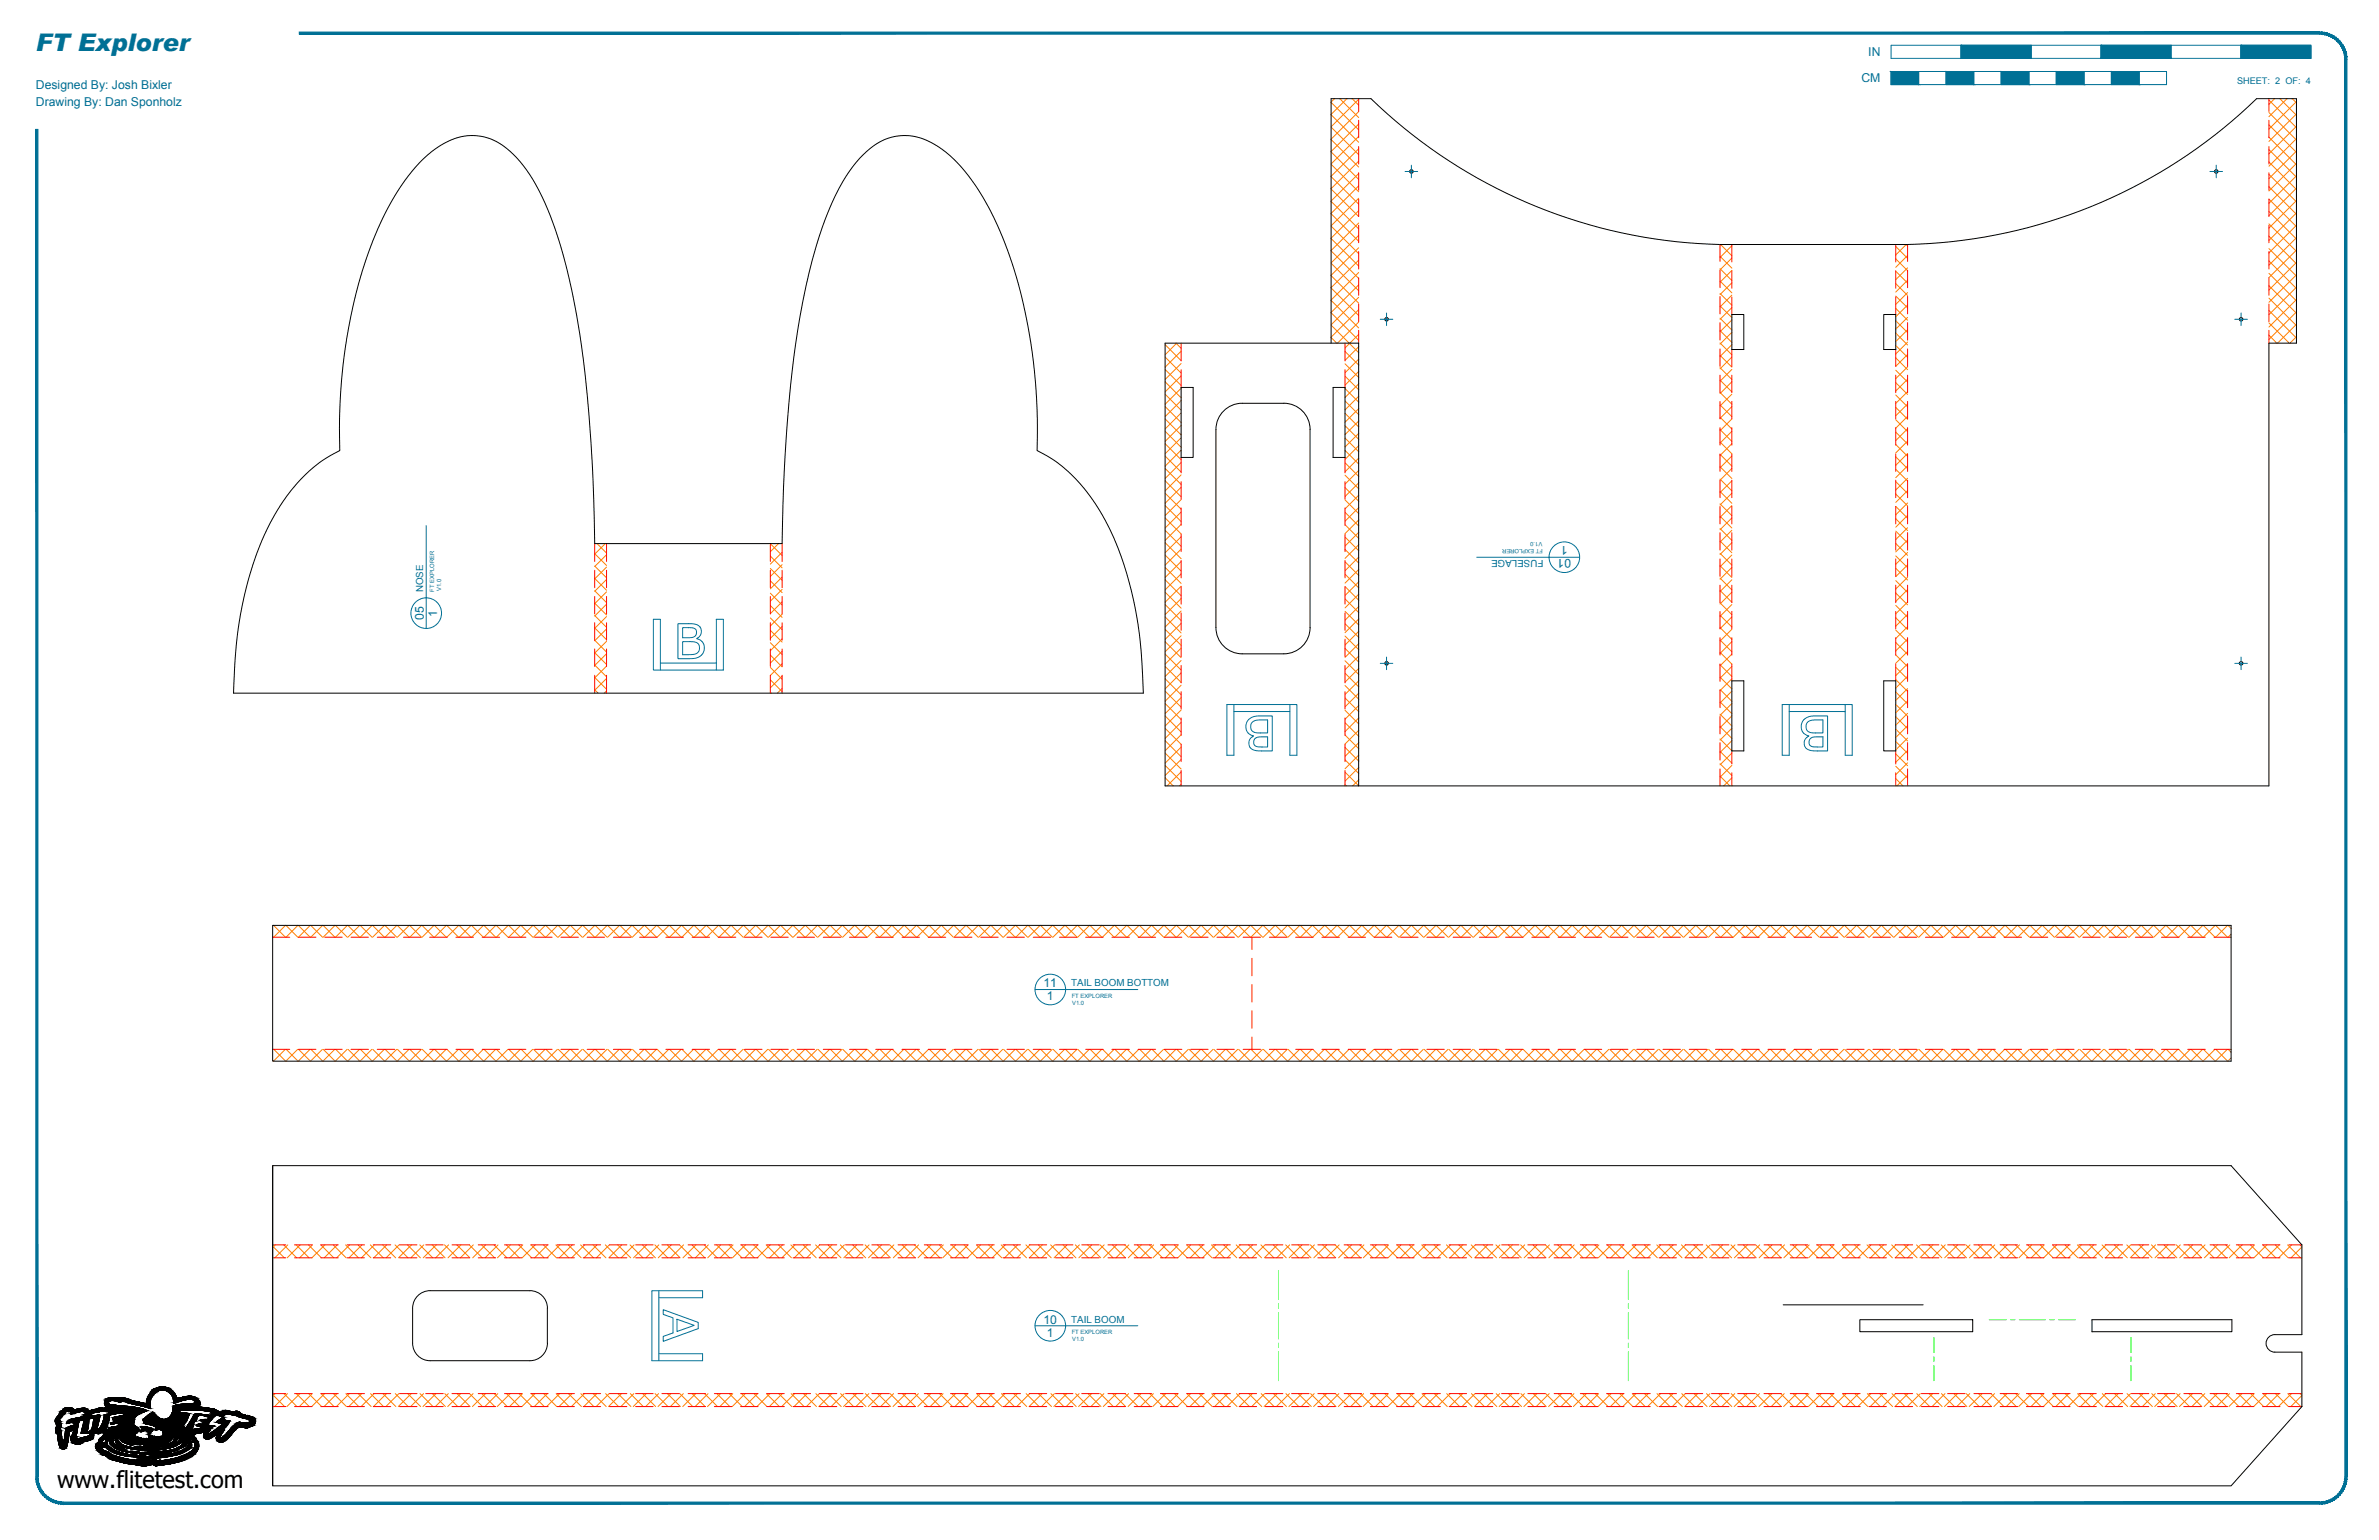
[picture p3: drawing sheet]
<svg xmlns="http://www.w3.org/2000/svg" width="864mm" height="559mm" viewBox="0 0 864 559" stroke-linecap="round" stroke-linejoin="round" font-family="sans-serif">
<defs><g id="words">
<text font-size="8.8" fill="#007095" x="13" y="18.4">FT Explorer</text>
<text font-size="8.5" x="20.7" y="539.9">www.flitetest.com</text>
<g font-size="4.4" fill="#007095">
<text x="678.2" y="20.4">IN</text>
<text x="675.7" y="29.9">CM</text>
<text x="13" y="32.1">Designed By: Josh Bixler</text>
<text x="13" y="38.5">Drawing By: Dan Sponholz</text>
<text x="569.1" y="198.2" transform="rotate(-180 569.1 198.2)">1</text>
<text x="570.3" y="203" transform="rotate(-180 570.3 203)">01</text>
<text x="153.9" y="225" transform="rotate(-90 153.9 225)">05</text>
<text x="158.7" y="223.7" transform="rotate(-90 158.7 223.7)">1</text>
<text x="378.8" y="358.3">11</text>
<text x="380" y="363">1</text>
<text x="378.8" y="480.3">10</text>
<text x="380" y="485">1</text>
</g>
<g font-size="3.5" fill="#007095">
<text x="560.2" y="203.3" transform="rotate(-180 560.2 203.3)">FUSELAGE</text>
<text x="153.6" y="214.9" transform="rotate(-90 153.6 214.9)">NOSE</text>
<text x="388.9" y="357.9">TAIL BOOM BOTTOM</text>
<text x="388.9" y="480">TAIL BOOM</text>
</g>
<text font-size="3.3" fill="#007095" x="812.1" y="30.4">SHEET: 2 OF: 4</text>
<g font-size="2.1" fill="#007095">
<text x="559.9" y="196.7" transform="rotate(-180 559.9 196.7)">V1.0</text>
<text x="560.1" y="199.2" transform="rotate(-180 560.1 199.2)">FT EXPLORER</text>
<text x="157.7" y="214.7" transform="rotate(-90 157.7 214.7)">FT EXPLORER</text>
<text x="160.2" y="214.6" transform="rotate(-90 160.2 214.6)">V1.0</text>
<text x="389" y="362">FT EXPLORER</text>
<text x="389.2" y="364.5">V1.0</text>
<text x="389" y="484">FT EXPLORER</text>
<text x="389.2" y="486.6">V1.0</text>
</g>
</g></defs>
<g fill="none" stroke="#ff7f00" stroke-width=".36">
<path d="M483.2 37.1l10 10M484.4 35.8l-1.2 1.2M486.4 35.8l6.8 6.8M488.9 35.8l-5.7 5.7M490.8 35.8l2.4 2.4M493.2 36l-10 10M823.6 36.3l10 10M825.7 35.8l-2.1 2.1M827.6 35.8l6 6M830.2 35.8l-6.6 6.5M832.1 35.8l1.5 1.5M833.6 36.8l-10 10"/>
<path d="M483.2 41.6l10 10M483.2 46.1l10 10M483.2 50.6l10 10M483.2 55.1l10 10M483.2 59.6l10 10M493.2 40.5l-10 10M493.2 58.5l-10 10M493.2 54l-10 10M493.2 49.5l-10 10M493.2 45l-10 10M823.6 40.8l10 10M823.6 45.3l10 10"/>
<path d="M823.6 49.8l10 10M823.6 54.3l10 10M823.6 58.8l10 10M833.6 59.3l-10 10M833.6 54.8l-10 10M833.6 50.3l-10 10M833.6 45.8l-10 10M833.6 41.3l-10 10M483.2 64.1l10 10M483.2 68.6l10 10M483.2 73.1l10 10M483.2 77.5l10 10.1"/>
<path d="M493.2 76.4l-10 10M493.2 71.9l-10 10.1M493.2 67.5l-10 9.9M493.2 63l-10 10M823.6 63.3l10 10M823.6 67.7l10 10.1M823.6 72.3l10 9.9M823.6 76.7l10 10M833.6 77.3l-10 9.9M833.6 72.8l-10 10M833.6 68.3l-10 10M833.6 63.8l-10 10"/>
<path d="M483.2 82l10 10M483.2 86.5l10 10M483.2 91l10 10M483.2 95.5l10 10M493.2 98.9l-10 10M493.2 94.4l-10 10M493.2 89.9l-10 10M493.2 85.4l-10 10M493.2 80.9l-10 10M624.4 93l4.3 4.3M624.4 97.5l4.3 4.3M624.6 88.7l4.1 4.1"/>
<path d="M624.6 88.7l-.2 .3M628.7 98.1l-4.3 4.3M628.7 93.6l-4.3 4.3M628.7 89.1l-4.3 4.3M688.2 89.4l4.3 4.3M688.2 93.9l4.3 4.3M688.2 98.4l4.3 4.3M692.5 97.2l-4.3 4.3M692.5 92.7l-4.3 4.3M692.5 89.3l-.5-.6-3.8 3.8M823.6 81.2l10 10M823.6 85.7l10 10"/>
<path d="M823.6 90.2l10 10M823.6 94.7l10 10M823.6 99.2l10 10M833.6 99.7l-10 10M833.6 95.2l-10 10M833.6 90.7l-10 10M833.6 86.2l-10 10M833.6 81.7l-10 10.1M483.2 100l10 10M483.2 104.5l10 10M483.2 109l10 10M483.2 113.5l10 10"/>
<path d="M483.2 118l10 10M493.2 116.9l-7.7 7.6M493.2 112.4l-10 10M493.2 107.9l-10 10M493.2 103.4l-10 10M624.4 102l4.3 4.3M624.4 106.5l4.3 4.3M624.4 111l4.3 4.2M624.4 115.5l4.3 4.3M624.4 119.9l4.3 4.3M628.7 116.1l-4.3 4.3M628.7 111.6l-4.3 4.3"/>
<path d="M628.7 107.1l-4.3 4.3M628.7 102.6l-4.3 4.3M688.2 102.9l4.3 4.3M688.2 107.4l4.3 4.3M688.2 111.9l4.3 4.3M688.2 116.4l4.3 4.3M692.5 119.6l-4.3 4.3M692.5 115.2l-4.3 4.2M692.5 110.7l-4.3 4.2M692.5 106.2l-4.3 4.3M692.5 101.7l-4.3 4.3M823.6 103.7l10 10"/>
<path d="M823.6 108.2l10 10M823.6 112.7l10 10M823.6 117.2l7.4 7.3M833.6 117.7l-6.8 6.8M833.6 113.2l-10 10M833.6 108.7l-10 10M833.6 104.2l-10 10M422.9 125l5.9 5.9M422.9 129.6l5.9 5.8M422.9 134l5.9 5.9M422.9 138.5l5.9 5.8M426.9 124.5l1.9 1.9"/>
<path d="M427.2 124.5l-4.3 4.2M428.8 136.4l-5.9 5.8M428.8 131.9l-5.9 5.8M428.8 127.4l-5.9 5.8M483.2 122.5l2.1 2M488.3 127.5l4.9 5M488.3 132l4.9 4.9M488.3 136.5l4.9 4.9M493.2 121.3l-4.9 5M493.2 139.3l-4.9 4.9M493.2 134.8l-4.9 5M493.2 130.3l-4.9 5"/>
<path d="M493.2 125.8l-4.9 5M624.4 124.4l4.3 4.3M624.4 128.9l4.3 4.3M624.4 133.4l4.3 4.3M624.4 137.9l4.3 4.3M628.7 138.5l-4.3 4.3M628.7 134l-4.3 4.3M628.7 129.6l-4.3 4.3M628.7 125.1l-4.3 4.3M628.7 120.6l-4.3 4.3M688.2 120.9l4.3 4.3M688.2 125.4l4.3 4.3"/>
<path d="M688.2 129.9l4.3 4.2M688.2 134.3l4.3 4.3M688.2 138.8l4.3 4.3M692.5 137.6l-4.3 4.3M692.5 133.1l-4.3 4.3M692.5 128.6l-4.3 4.3M692.5 124.1l-4.3 4.3M823.6 121.6l2.9 2.9M833.6 122.2l-2.3 2.3M422.9 143l5.9 5.8M422.9 147.5l5.9 5.8M422.9 152l5.9 5.8"/>
<path d="M422.9 156.5l5.9 5.8M428.8 158.8l-5.9 5.9M428.8 154.4l-5.9 5.8M428.8 149.9l-5.9 5.8M428.8 145.4l-5.9 5.8M428.8 140.9l-5.9 5.8M488.3 141l4.9 4.9M488.3 145.5l4.9 4.9M488.3 150l4.9 4.9M488.3 154.5l4.9 4.9M488.3 159l4.9 4.9M493.2 157.3l-4.9 4.9"/>
<path d="M493.2 152.8l-4.9 4.9M493.2 148.3l-4.9 4.9M493.2 143.8l-4.9 4.9M624.4 142.4l4.3 4.3M624.4 146.9l4.3 4.3M624.4 151.4l4.3 4.3M624.4 155.9l4.3 4.3M628.7 156.5l-4.3 4.3M628.7 152l-4.3 4.3M628.7 147.5l-4.3 4.3M628.7 143l-4.3 4.3M688.2 143.3l4.3 4.3"/>
<path d="M688.2 147.8l4.3 4.3M688.2 152.3l4.3 4.3M688.2 156.8l4.3 4.3M692.5 155.6l-4.3 4.3M692.5 151.1l-4.3 4.3M692.5 146.6l-4.3 4.3M692.5 142.1l-4.3 4.3M422.9 161l5.9 5.8M422.9 165.5l5.9 5.8M422.9 170l5.9 5.8M422.9 174.4l5.9 5.9M422.9 178.9l5.9 5.9"/>
<path d="M428.8 176.8l-5.9 5.8M428.8 172.3l-5.9 5.8M428.8 167.8l-5.9 5.8M428.8 163.3l-5.9 5.9M488.3 163.4l4.9 5M488.3 167.9l4.9 5M488.3 172.4l4.9 4.9M488.3 176.9l4.9 5M493.2 179.7l-4.9 5M493.2 175.2l-4.9 5M493.2 170.7l-4.9 5M493.2 166.2l-4.9 5"/>
<path d="M493.2 161.7l-4.9 5M624.4 160.4l4.3 4.2M624.4 164.8l4.3 4.3M624.4 169.3l4.3 4.3M624.4 173.8l4.3 4.3M624.4 178.3l4.3 4.3M628.7 179l-4.3 4.3M628.7 174.5l-4.3 4.2M628.7 170l-4.3 4.3M628.7 165.5l-4.3 4.3M628.7 161l-4.3 4.3M688.2 161.3l4.3 4.3"/>
<path d="M688.2 165.8l4.3 4.3M688.2 170.3l4.3 4.3M688.2 174.8l4.3 4.2M688.2 179.3l4.3 4.3M692.5 178l-4.3 4.3M692.5 173.5l-4.3 4.3M692.5 169l-4.3 4.3M692.5 164.5l-4.3 4.3M692.5 160.1l-4.3 4.3M216.7 197.2l3.5 3.5M219.7 197.2l-3.8 3.9M279.6 197.3l4.3 4.3"/>
<path d="M282.6 197.2l-3 3M422.9 183.4l5.9 5.8M422.9 187.9l5.9 5.8M422.9 192.4l5.9 5.8M422.9 196.9l5.9 5.8M428.8 181.3l-5.9 5.8M428.8 199.3l-5.9 5.8M428.8 194.8l-5.9 5.8M428.8 190.3l-5.9 5.8M428.8 185.8l-5.9 5.8M488.3 181.4l4.9 4.9M488.3 185.9l4.9 4.9"/>
<path d="M488.3 190.4l4.9 4.9M488.3 194.9l4.9 4.9M488.3 199.4l4.9 4.9M493.2 197.7l-4.9 4.9M493.2 193.2l-4.9 4.9M493.2 188.7l-4.9 4.9M493.2 184.2l-4.9 4.9M624.4 182.8l4.3 4.3M624.4 187.3l4.3 4.3M624.4 191.8l4.3 4.3M624.4 196.3l4.3 4.3M628.7 196.9l-4.3 4.3"/>
<path d="M628.7 192.4l-4.3 4.3M628.7 187.9l-4.3 4.3M628.7 183.4l-4.3 4.3M688.2 183.7l4.3 4.3M688.2 188.2l4.3 4.3M688.2 192.7l4.3 4.3M688.2 197.2l4.3 4.3M692.5 196l-4.3 4.3M692.5 191.5l-4.3 4.3M692.5 187l-4.3 4.3M692.5 182.5l-4.3 4.3M215.9 200.9l4.3 4.3"/>
<path d="M215.9 205.4l4.3 4.3M215.9 209.9l4.3 4.3M215.9 214.4l4.3 4.3M215.9 218.9l4.3 4.3M220.2 219.2l-4.3 4.3M220.2 214.7l-4.3 4.3M220.2 210.3l-4.3 4.3M220.2 205.8l-4.3 4.3M220.2 201.3l-4.3 4.3M279.6 201.8l4.3 4.3M279.6 206.3l4.3 4.3M279.6 210.7l4.3 4.3"/>
<path d="M279.6 215.2l4.3 4.3M279.6 219.7l4.3 4.3M283.9 218.4l-4.3 4.3M283.9 213.9l-4.3 4.3M283.9 209.4l-4.3 4.3M283.9 204.9l-4.3 4.3M283.9 200.4l-4.3 4.3M422.9 201.4l5.9 5.8M422.9 205.9l5.9 5.8M422.9 210.4l5.9 5.8M422.9 214.9l5.9 5.8M422.9 219.3l5.9 5.9"/>
<path d="M428.8 217.2l-5.9 5.8M428.8 212.7l-5.9 5.8M428.8 208.2l-5.9 5.9M428.8 203.7l-5.9 5.9M488.3 203.8l4.9 5M488.3 208.3l4.9 5M488.3 212.8l4.9 5M488.3 217.3l4.9 5M493.2 215.6l-4.9 5M493.2 211.2l-4.9 4.9M493.2 206.7l-4.9 4.9M493.2 202.2l-4.9 4.9"/>
<path d="M624.4 200.8l4.3 4.3M624.4 205.3l4.3 4.2M624.4 209.8l4.3 4.3M624.4 214.2l4.3 4.3M624.4 218.7l4.3 4.3M628.7 219.4l-4.3 4.3M628.7 214.9l-4.3 4.3M628.7 210.4l-4.3 4.3M628.7 205.9l-4.3 4.3M628.7 201.4l-4.3 4.3M688.2 201.7l4.3 4.3M688.2 206.2l4.3 4.3"/>
<path d="M688.2 210.7l4.3 4.3M688.2 215.2l4.3 4.3M688.2 219.7l4.3 4.3M692.5 218.4l-4.3 4.3M692.5 213.9l-4.3 4.3M692.5 209.5l-4.3 4.2M692.5 205l-4.3 4.2M692.5 200.5l-4.3 4.3M215.9 223.3l4.3 4.3M215.9 227.8l4.3 4.3M215.9 232.3l4.3 4.3M215.9 236.8l4.3 4.3"/>
<path d="M220.2 237.2l-4.3 4.3M220.2 232.7l-4.3 4.3M220.2 228.2l-4.3 4.3M220.2 223.7l-4.3 4.3M279.6 224.2l4.3 4.3M279.6 228.7l4.3 4.3M279.6 233.2l4.3 4.3M279.6 237.7l4.3 4.3M283.9 236.3l-4.3 4.3M283.9 231.8l-4.3 4.3M283.9 227.3l-4.3 4.3M283.9 222.9l-4.3 4.3"/>
<path d="M422.9 223.8l5.9 5.9M422.9 228.3l5.9 5.9M422.9 232.8l5.9 5.8M422.9 237.3l5.9 5.8M428.8 239.7l-5.9 5.8M428.8 235.2l-5.9 5.8M428.8 230.7l-5.9 5.8M428.8 226.2l-5.9 5.8M428.8 221.7l-5.9 5.8M488.3 221.8l4.9 5M488.3 226.3l4.9 4.9M488.3 230.8l4.9 4.9"/>
<path d="M488.3 235.3l4.9 4.9M488.3 239.8l4.9 4.9M493.2 238.1l-4.9 4.9M493.2 233.6l-4.9 4.9M493.2 229.1l-4.9 5M493.2 224.6l-4.9 5M493.2 220.1l-4.9 5M624.4 223.2l4.3 4.3M624.4 227.7l4.3 4.3M624.4 232.2l4.3 4.3M624.4 236.7l4.3 4.3M628.7 237.3l-4.3 4.3"/>
<path d="M628.7 232.8l-4.3 4.3M628.7 228.3l-4.3 4.3M628.7 223.9l-4.3 4.2M688.2 224.1l4.3 4.3M688.2 228.6l4.3 4.3M688.2 233.1l4.3 4.3M688.2 237.6l4.3 4.3M692.5 231.9l-4.3 4.3M692.5 227.4l-4.3 4.3M692.5 222.9l-4.3 4.3M692.5 236.4l-4.3 4.3M215.9 241.3l4.3 4.3"/>
<path d="M215.9 245.8l4.3 4.3M215.9 250.3l1.2 1.2M220.2 250.7l-.9 .8M220.2 246.2l-4.3 4.3M220.2 241.7l-4.3 4.3M279.6 242.2l4.3 4.3M279.6 246.7l4.3 4.3M279.6 251.2l.4 .3M283.9 249.8l-1.7 1.7M283.9 245.3l-4.3 4.3M283.9 240.8l-4.3 4.3M422.9 241.8l5.9 5.8"/>
<path d="M422.9 246.3l5.9 5.8M422.9 250.8l5.9 5.8M422.9 255.3l5.9 5.8M422.9 259.8l5.9 5.8M428.8 257.6l-5.9 5.9M428.8 253.1l-5.9 5.9M428.8 248.6l-5.9 5.9M428.8 244.2l-5.9 5.8M488.3 244.3l4.9 4.9M488.3 248.7l4.9 5M488.3 253.3l4.9 4.9M488.3 257.7l4.9 5"/>
<path d="M493.2 256l-4.9 5M493.2 251.6l-4.9 4.9M493.2 247.1l-4.9 4.9M493.2 242.6l-4.9 4.9M624.4 241.2l4.3 4.3M624.4 245.7l4.3 4.3M624.4 250.2l4.3 4.3M624.4 254.6l4.3 4.3M624.4 259.1l4.3 4.3M628.7 259.8l-4.3 4.3M628.7 255.3l-4.3 4.3M628.7 250.8l-4.3 4.3"/>
<path d="M628.7 246.3l-4.3 4.3M628.7 241.8l-4.3 4.3M688.2 242.1l4.3 4.3M688.2 246.6l4.3 4.3M688.2 251.1l4.3 4.3M688.2 255.6l4.3 4.3M692.5 258.8l-4.3 4.3M692.5 254.4l-4.3 4.2M692.5 249.9l-4.3 4.3M692.5 245.4l-4.3 4.3M692.5 240.9l-4.3 4.3M422.9 264.3l5.9 5.8"/>
<path d="M422.9 268.7l5.9 5.9M422.9 273.2l5.9 5.9M422.9 277.7l5.9 5.8M428.8 275.6l-5.9 5.8M428.8 271.1l-5.9 5.8M428.8 266.6l-5.9 5.8M428.8 262.1l-5.9 5.8M488.3 262.2l4.9 5M488.3 266.7l4.9 4.9M488.3 271.2l4.9 5M488.3 275.7l4.9 4.9M493.2 278.5l-4.9 4.9"/>
<path d="M493.2 274l-4.9 4.9M493.2 269.5l-4.9 5M493.2 265l-4.9 5M493.2 260.5l-4.9 5M624.4 263.6l4.3 4.3M624.4 268.1l4.3 4.3M624.4 272.6l4.3 4.3M624.4 277.1l4.3 4.3M628.7 277.7l-4.3 4.3M628.7 273.3l-4.3 4.2M628.7 268.8l-4.3 4.2M628.7 264.3l-4.3 4.3"/>
<path d="M688.2 260.1l4.3 4.3M688.2 264.6l4.3 4.3M688.2 269.1l4.3 4.2M688.2 273.6l4.3 4.2M688.2 278l4.3 4.3M692.5 263.3l-4.3 4.3M692.5 276.8l-4.3 4.3M692.5 272.3l-4.3 4.3M692.5 267.8l-4.3 4.3M422.9 282.2l3 3M428.8 284.6l-.6 .6M428.8 280.1l-5.1 5.1"/>
<path d="M488.3 280.2l4.9 4.9M488.3 284.7l.4 .5M493.2 283l-2.2 2.2M624.4 281.6l3.5 3.6M628.7 282.2l-3 3M688.2 282.5l2.6 2.7M692.5 281.3l-3.9 3.9M99 339.9l.1 .2M99.2 335.8l-.2 .2M99.3 335.8l4.3 4.3M103.6 335.8l-4.3 4.3M103.8 335.8l4.3 4.3"/>
<path d="M108.1 335.8l-4.3 4.3M108.3 335.8l4.3 4.3M112.6 335.8l-4.3 4.3M112.8 335.8l4.3 4.3M117.1 335.8l-4.3 4.3M117.3 335.8l4.3 4.3M121.6 335.8l-4.3 4.3M121.8 335.8l4.3 4.3M126.1 335.8l-4.3 4.3M126.3 335.8l4.3 4.3M130.6 335.8l-4.3 4.3M130.8 335.8l4.3 4.3"/>
<path d="M135.1 335.8l-4.3 4.3M135.2 335.8l4.3 4.3M139.6 335.8l-4.3 4.3M139.7 335.8l4.3 4.3M144 335.8l-4.2 4.3M144.2 335.8l4.3 4.3M148.6 335.8l-4.3 4.3M148.7 335.8l4.3 4.3M153 335.8l-4.3 4.3M153.2 335.8l4.3 4.3M157.5 335.8l-4.3 4.3M157.7 335.8l4.3 4.3"/>
<path d="M162 335.8l-4.3 4.3M162.2 335.8l4.3 4.3M166.5 335.8l-4.3 4.3M166.7 335.8l4.3 4.3M171 335.8l-4.3 4.3M171.2 335.8l4.3 4.3M175.5 335.8l-4.3 4.3M175.7 335.8l4.2 4.3M180 335.8l-4.3 4.3M180.2 335.8l4.2 4.3M184.5 335.8l-4.3 4.3M184.6 335.8l4.3 4.3"/>
<path d="M189 335.8l-4.3 4.3M189.1 335.8l4.3 4.3M193.4 335.8l-4.2 4.3M193.6 335.8l4.3 4.3M197.9 335.8l-4.3 4.3M198.1 335.8l4.3 4.3M202.4 335.8l-4.3 4.3M202.6 335.8l4.3 4.3M206.9 335.8l-4.3 4.3M207.1 335.8l4.3 4.3M211.4 335.8l-4.3 4.3M211.6 335.8l4.3 4.3"/>
<path d="M215.9 335.8l-4.3 4.3M216.1 335.8l4.3 4.3M220.4 335.8l-4.3 4.3M220.6 335.8l4.3 4.3M224.9 335.8l-4.3 4.3M225.1 335.8l4.2 4.3M229.4 335.8l-4.3 4.3M229.5 335.8l4.3 4.3M233.9 335.8l-4.3 4.3M234 335.8l4.3 4.3M238.3 335.8l-4.3 4.3M238.5 335.8l4.3 4.3"/>
<path d="M242.8 335.8l-4.2 4.3M243 335.8l4.3 4.3M247.3 335.8l-4.3 4.3M247.5 335.8l4.3 4.3M251.8 335.8l-4.3 4.3M252 335.8l4.3 4.3M256.3 335.8l-4.3 4.3M256.5 335.8l4.3 4.3M260.8 335.8l-4.3 4.3M261 335.8l4.3 4.3M265.3 335.8l-4.3 4.3M265.5 335.8l4.3 4.3"/>
<path d="M269.8 335.8l-4.3 4.3M269.9 335.8l4.3 4.3M274.3 335.8l-4.3 4.3M274.5 335.8l4.2 4.3M278.8 335.8l-4.3 4.3M278.9 335.8l4.3 4.3M283.3 335.8l-4.3 4.3M283.4 335.8l4.3 4.3M287.7 335.8l-4.3 4.3M287.9 335.8l4.3 4.3M292.2 335.8l-4.3 4.3M292.4 335.8l4.3 4.3"/>
<path d="M296.7 335.8l-4.3 4.3M296.9 335.8l4.3 4.3M301.2 335.8l-4.3 4.3M301.4 335.8l4.3 4.3M305.7 335.8l-4.3 4.3M305.9 335.8l4.3 4.3M310.2 335.8l-4.3 4.3M310.4 335.8l4.2 4.3M314.7 335.8l-4.3 4.3M314.9 335.8l4.3 4.3M319.2 335.8l-4.3 4.3M319.3 335.8l4.3 4.3"/>
<path d="M323.7 335.8l-4.3 4.3M323.8 335.8l4.3 4.3M328.2 335.8l-4.3 4.3M328.3 335.8l4.3 4.3M332.6 335.8l-4.3 4.3M332.8 335.8l4.3 4.3M337.1 335.8l-4.2 4.3M337.3 335.8l4.3 4.3M341.6 335.8l-4.3 4.3M341.8 335.8l4.3 4.3M346.1 335.8l-4.3 4.3M346.3 335.8l4.3 4.3"/>
<path d="M350.6 335.8l-4.3 4.3M350.8 335.8l4.3 4.3M355.1 335.8l-4.3 4.3M355.3 335.8l4.3 4.3M359.6 335.8l-4.3 4.3M359.8 335.8l4.3 4.3M364.1 335.8l-4.3 4.3M364.2 335.8l4.3 4.3M368.6 335.8l-4.3 4.3M368.7 335.8l4.3 4.3M373 335.8l-4.2 4.3M373.2 335.8l4.3 4.3"/>
<path d="M377.6 335.8l-4.3 4.3M377.7 335.8l4.3 4.3M382 335.8l-4.3 4.3M382.2 335.8l4.3 4.3M386.5 335.8l-4.3 4.3M386.7 335.8l4.3 4.3M391 335.8l-4.3 4.3M391.2 335.8l4.3 4.3M395.5 335.8l-4.3 4.3M395.7 335.8l4.3 4.3M400 335.8l-4.3 4.3M400.2 335.8l4.3 4.3"/>
<path d="M404.5 335.8l-4.3 4.3M404.7 335.8l4.2 4.3M409 335.8l-4.3 4.3M409.2 335.8l4.2 4.3M413.5 335.8l-4.3 4.3M413.6 335.8l4.3 4.3M418 335.8l-4.3 4.3M418.1 335.8l4.3 4.3M422.5 335.8l-4.3 4.3M422.6 335.8l4.3 4.3M426.9 335.8l-4.3 4.3M427.1 335.8l4.3 4.3"/>
<path d="M431.4 335.8l-4.3 4.3M431.6 335.8l4.3 4.3M435.9 335.8l-4.3 4.3M436.1 335.8l4.3 4.3M440.4 335.8l-4.3 4.3M440.6 335.8l4.3 4.3M444.9 335.8l-4.3 4.3M445.1 335.8l4.3 4.3M449.4 335.8l-4.3 4.3M449.6 335.8l4.3 4.3M453.9 335.8l-4.3 4.3M454.1 335.8l4.3 4.3"/>
<path d="M458.4 335.8l-4.3 4.3M458.5 335.8l4.3 4.3M462.9 335.8l-4.3 4.3M463 335.8l4.3 4.3M467.3 335.8l-4.2 4.3M467.5 335.8l4.3 4.3M471.8 335.8l-4.2 4.3M472 335.8l4.3 4.3M476.3 335.8l-4.3 4.3M476.5 335.8l4.3 4.3M480.8 335.8l-4.3 4.3M481 335.8l4.3 4.3"/>
<path d="M485.3 335.8l-4.3 4.3M485.5 335.8l4.3 4.3M489.8 335.8l-4.3 4.3M490 335.8l4.3 4.3M494.3 335.8l-4.3 4.3M494.5 335.8l4.3 4.3M498.8 335.8l-4.3 4.3M498.9 335.8l4.3 4.3M503.3 335.8l-4.3 4.3M503.5 335.8l4.2 4.3M507.8 335.8l-4.3 4.3M507.9 335.8l4.3 4.3"/>
<path d="M512.3 335.8l-4.3 4.3M512.4 335.8l4.3 4.3M516.7 335.8l-4.2 4.3M516.9 335.8l4.3 4.3M521.2 335.8l-4.3 4.3M521.4 335.8l4.3 4.3M525.7 335.8l-4.3 4.3M525.9 335.8l4.3 4.3M530.2 335.8l-4.3 4.3M530.4 335.8l4.3 4.3M534.7 335.8l-4.3 4.3M534.9 335.8l4.3 4.3"/>
<path d="M539.2 335.8l-4.3 4.3M539.4 335.8l4.3 4.3M543.7 335.8l-4.3 4.3M543.9 335.8l4.3 4.3M548.2 335.8l-4.3 4.3M548.4 335.8l4.2 4.3M552.7 335.8l-4.3 4.3M552.8 335.8l4.3 4.3M557.2 335.8l-4.3 4.3M557.3 335.8l4.3 4.3M561.6 335.8l-4.3 4.3M561.8 335.8l4.3 4.3"/>
<path d="M566.1 335.8l-4.2 4.3M566.3 335.8l4.3 4.3M570.6 335.8l-4.3 4.3M570.8 335.8l4.3 4.3M575.1 335.8l-4.3 4.3M575.3 335.8l4.3 4.3M579.6 335.8l-4.3 4.3M579.8 335.8l4.3 4.3M584.1 335.8l-4.3 4.3M584.3 335.8l4.3 4.3M588.6 335.8l-4.3 4.3M588.8 335.8l4.3 4.3"/>
<path d="M593.1 335.8l-4.3 4.3M593.2 335.8l4.3 4.3M597.6 335.8l-4.3 4.3M597.7 335.8l4.3 4.3M602.1 335.8l-4.3 4.3M602.2 335.8l4.3 4.3M606.6 335.8l-4.3 4.3M606.7 335.8l4.3 4.3M611 335.8l-4.3 4.3M611.2 335.8l4.3 4.3M615.5 335.8l-4.3 4.3M615.7 335.8l4.3 4.3"/>
<path d="M620 335.8l-4.3 4.3M620.2 335.8l4.3 4.3M624.5 335.8l-4.3 4.3M624.7 335.8l4.3 4.3M629 335.8l-4.3 4.3M629.2 335.8l4.3 4.3M633.5 335.8l-4.3 4.3M633.7 335.8l4.2 4.3M638 335.8l-4.3 4.3M638.2 335.8l4.3 4.3M642.5 335.8l-4.3 4.3M642.6 335.8l4.3 4.3"/>
<path d="M647 335.8l-4.3 4.3M647.1 335.8l4.3 4.3M651.5 335.8l-4.3 4.3M651.6 335.8l4.3 4.3M655.9 335.8l-4.3 4.3M656.1 335.8l4.3 4.3M660.4 335.8l-4.3 4.3M660.6 335.8l4.3 4.3M664.9 335.8l-4.3 4.3M665.1 335.8l4.3 4.3M669.4 335.8l-4.3 4.3M669.6 335.8l4.3 4.3"/>
<path d="M673.9 335.8l-4.3 4.3M674.1 335.8l4.3 4.3M678.4 335.8l-4.3 4.3M678.6 335.8l4.3 4.3M682.9 335.8l-4.3 4.3M683.1 335.8l4.3 4.3M687.4 335.8l-4.3 4.3M687.5 335.8l4.3 4.3M691.9 335.8l-4.3 4.3M692 335.8l4.3 4.3M696.3 335.8l-4.2 4.3M696.5 335.8l4.3 4.3"/>
<path d="M700.8 335.8l-4.2 4.3M701 335.8l4.3 4.3M705.3 335.8l-4.3 4.3M705.5 335.8l4.3 4.3M709.8 335.8l-4.3 4.3M710 335.8l4.3 4.3M714.3 335.8l-4.3 4.3M714.5 335.8l4.3 4.3M718.8 335.8l-4.3 4.3M719 335.8l4.3 4.3M723.3 335.8l-4.3 4.3M723.5 335.8l4.3 4.3"/>
<path d="M727.8 335.8l-4.3 4.3M727.9 335.8l4.3 4.3M732.3 335.8l-4.3 4.3M732.5 335.8l4.2 4.3M736.8 335.8l-4.3 4.3M736.9 335.8l4.3 4.3M741.3 335.8l-4.3 4.3M741.4 335.8l4.3 4.3M745.8 335.8l-4.3 4.3M745.9 335.8l4.3 4.3M750.2 335.8l-4.3 4.3M750.4 335.8l4.3 4.3"/>
<path d="M754.7 335.8l-4.3 4.3M754.9 335.8l4.3 4.3M759.2 335.8l-4.3 4.3M759.4 335.8l4.3 4.3M763.7 335.8l-4.3 4.3M763.9 335.8l4.3 4.3M768.2 335.8l-4.3 4.3M768.4 335.8l4.3 4.3M772.7 335.8l-4.3 4.3M772.9 335.8l4.3 4.3M777.2 335.8l-4.3 4.3M777.4 335.8l4.2 4.3"/>
<path d="M781.7 335.8l-4.3 4.3M781.8 335.8l4.3 4.3M786.2 335.8l-4.3 4.3M786.3 335.8l4.3 4.3M790.6 335.8l-4.3 4.3M790.8 335.8l4.3 4.3M795.1 335.8l-4.2 4.3M795.3 335.8l4.3 4.3M799.6 335.8l-4.3 4.3M799.8 335.8l4.3 4.3M804.1 335.8l-4.3 4.3M804.3 335.8l4.3 4.3"/>
<path d="M808.6 335.8l-4.3 4.3M808.8 335.8l1.1 1.1M809.9 339l-1.1 1.1M99 384.8l.2 .3M99.1 380.8l-.1 .1M99.4 380.8l4.4 4.3 4.3-4.3M103.6 380.8l-4.3 4.3M103.9 380.8l4.3 4.3M108.4 380.8l4.3 4.3 4.3-4.3M112.6 380.8l-4.3 4.3M112.9 380.8l4.3 4.3M117.4 380.8l4.3 4.3"/>
<path d="M121.5 380.8l-4.3 4.3M121.9 380.8l4.2 4.3M126 380.8l-4.3 4.3M126.4 380.8l4.2 4.3M130.5 380.8l-4.3 4.3M130.8 380.8l4.3 4.3M135 380.8l-4.3 4.3M135.3 380.8l4.3 4.3M139.5 380.8l-4.3 4.3M139.8 380.8l4.3 4.3M144 380.8l-4.3 4.3M144.3 380.8l4.3 4.3"/>
<path d="M148.5 380.8l-4.3 4.3M148.8 380.8l4.3 4.3M153 380.8l-4.3 4.3M153.3 380.8l4.3 4.3M157.4 380.8l-4.3 4.3M157.8 380.8l4.3 4.3M161.9 380.8l-4.3 4.3M162.3 380.8l4.3 4.3M166.4 380.8l-4.3 4.3M166.8 380.8l4.3 4.3M170.9 380.8l-4.3 4.3M171.2 380.8l4.3 4.3"/>
<path d="M175.4 380.8l-4.3 4.3M175.7 380.8l4.4 4.3 4.3-4.3M179.9 380.8l-4.3 4.3M180.2 380.8l4.3 4.3M184.7 380.8l4.4 4.3 4.3-4.3M188.9 380.8l-4.3 4.3M189.2 380.8l4.3 4.3M193.7 380.8l4.4 4.3 4.2-4.3M197.9 380.8l-4.3 4.3M198.2 380.8l4.3 4.3M202.7 380.8l4.3 4.3 4.3-4.3M206.8 380.8l-4.2 4.3"/>
<path d="M207.2 380.8l4.3 4.3M211.7 380.8l4.3 4.3 4.3-4.3M215.8 380.8l-4.3 4.3M216.1 380.8l4.3 4.3M220.6 380.8l4.3 4.3M224.8 380.8l-4.3 4.3M225.1 380.8l4.3 4.3M229.3 380.8l-4.3 4.3M229.6 380.8l4.4 4.3 4.3-4.3M233.8 380.8l-4.3 4.3M234.1 380.8l4.3 4.3M238.6 380.8l4.3 4.3"/>
<path d="M242.8 380.8l-4.3 4.3M243.1 380.8l4.3 4.3M247.3 380.8l-4.3 4.3M247.6 380.8l4.3 4.3M251.7 380.8l-4.3 4.3M252.1 380.8l4.3 4.3M256.2 380.8l-4.3 4.3M256.6 380.8l4.2 4.3M260.7 380.8l-4.3 4.3M261.1 380.8l4.3 4.3M265.2 380.8l-4.3 4.3M265.5 380.8l4.3 4.3"/>
<path d="M269.7 380.8l-4.3 4.3M270 380.8l4.3 4.3M274.2 380.8l-4.3 4.3M274.5 380.8l4.3 4.3M278.7 380.8l-4.3 4.3M279 380.8l4.4 4.3 4.3-4.3M283.2 380.8l-4.3 4.3M283.5 380.8l4.3 4.3M288 380.8l4.3 4.3M292.1 380.8l-4.2 4.3M292.5 380.8l4.3 4.3M296.6 380.8l-4.2 4.3"/>
<path d="M297 380.8l4.3 4.3 4.3-4.3M301.1 380.8l-4.3 4.3M301.5 380.8l4.3 4.3M306 380.8l4.3 4.3 4.3-4.3M310.1 380.8l-4.3 4.3M310.4 380.8l4.3 4.3M314.9 380.8l4.3 4.3M319.1 380.8l-4.3 4.3M319.4 380.8l4.3 4.3M323.6 380.8l-4.3 4.3M323.9 380.8l4.4 4.3 4.3-4.3M328.1 380.8l-4.3 4.3"/>
<path d="M328.4 380.8l4.3 4.3M332.9 380.8l4.4 4.3 4.3-4.3M337.1 380.8l-4.3 4.3M337.4 380.8l4.3 4.3M341.9 380.8l4.3 4.3M346 380.8l-4.3 4.3M346.4 380.8l4.3 4.3M350.5 380.8l-4.3 4.3M350.9 380.8l4.2 4.3M355 380.8l-4.3 4.3M355.4 380.8l4.2 4.3M359.5 380.8l-4.3 4.3"/>
<path d="M359.8 380.8l4.3 4.3M364 380.8l-4.3 4.3M364.3 380.8l4.3 4.3M368.5 380.8l-4.3 4.3M368.8 380.8l4.3 4.3M373 380.8l-4.3 4.3M373.3 380.8l4.4 4.3 4.3-4.3M377.5 380.8l-4.3 4.3M377.8 380.8l4.3 4.3M382.3 380.8l4.3 4.3M386.4 380.8l-4.2 4.3M386.8 380.8l4.3 4.3"/>
<path d="M390.9 380.8l-4.2 4.3M391.3 380.8l4.3 4.3 4.3-4.3M395.4 380.8l-4.3 4.3M395.8 380.8l4.3 4.3M400.2 380.8l4.4 4.3 4.3-4.3M404.4 380.8l-4.3 4.3M404.7 380.8l4.3 4.3M409.2 380.8l4.4 4.3 4.3-4.3M413.4 380.8l-4.3 4.3M413.7 380.8l4.3 4.3M418.2 380.8l4.3 4.3M422.4 380.8l-4.3 4.3"/>
<path d="M422.7 380.8l4.3 4.3M426.9 380.8l-4.3 4.3M427.2 380.8l4.4 4.3 4.2-4.3M431.4 380.8l-4.3 4.3M431.7 380.8l4.3 4.3M436.2 380.8l4.3 4.3M440.3 380.8l-4.3 4.3M440.7 380.8l4.3 4.3M444.8 380.8l-4.3 4.3M445.1 380.8l4.3 4.3M449.3 380.8l-4.3 4.3M449.7 380.8l4.2 4.3"/>
<path d="M453.8 380.8l-4.3 4.3M454.1 380.8l4.3 4.3M458.3 380.8l-4.3 4.3M458.6 380.8l4.3 4.3M462.8 380.8l-4.3 4.3M463.1 380.8l4.3 4.3M467.3 380.8l-4.3 4.3M467.6 380.8l4.3 4.3M471.8 380.8l-4.3 4.3M472.1 380.8l4.3 4.3M476.3 380.8l-4.3 4.3M476.6 380.8l4.3 4.3 4.3-4.3"/>
<path d="M480.7 380.8l-4.3 4.3M481.1 380.8l4.3 4.3M485.6 380.8l4.2 4.3M489.7 380.8l-4.3 4.3M490.1 380.8l4.3 4.3M494.2 380.8l-4.3 4.3M494.5 380.8l4.4 4.3 4.3-4.3M498.7 380.8l-4.3 4.3M499 380.8l4.3 4.3M503.5 380.8l4.4 4.3 4.3-4.3M507.7 380.8l-4.3 4.3M508 380.8l4.3 4.3"/>
<path d="M512.5 380.8l4.4 4.3 4.3-4.3M516.7 380.8l-4.3 4.3M517 380.8l4.3 4.3M521.5 380.8l4.4 4.3 4.2-4.3M525.6 380.8l-4.2 4.3M526 380.8l4.3 4.3M530.5 380.8l4.3 4.3 4.3-4.3M534.6 380.8l-4.3 4.3M535 380.8l4.2 4.3M539.4 380.8l4.3 4.3M543.6 380.8l-4.3 4.3M543.9 380.8l4.3 4.3"/>
<path d="M548.1 380.8l-4.3 4.3M548.4 380.8l4.3 4.3M552.6 380.8l-4.3 4.3M552.9 380.8l4.3 4.3M557.1 380.8l-4.3 4.3M557.4 380.8l4.3 4.3M561.6 380.8l-4.3 4.3M561.9 380.8l4.3 4.3M566.1 380.8l-4.3 4.3M566.4 380.8l4.3 4.3M570.6 380.8l-4.3 4.3M570.9 380.8l4.3 4.3 4.3-4.3"/>
<path d="M575 380.8l-4.3 4.3M575.4 380.8l4.3 4.3M579.9 380.8l4.2 4.3M584 380.8l-4.3 4.3M584.4 380.8l4.3 4.3M588.5 380.8l-4.3 4.3M588.8 380.8l4.4 4.3 4.3-4.3M593 380.8l-4.3 4.3M593.3 380.8l4.3 4.3M597.8 380.8l4.4 4.3 4.3-4.3M602 380.8l-4.3 4.3M602.3 380.8l4.3 4.3"/>
<path d="M606.8 380.8l4.4 4.3 4.2-4.3M611 380.8l-4.3 4.3M611.3 380.8l4.3 4.3M615.8 380.8l4.3 4.3M619.9 380.8l-4.2 4.3M620.3 380.8l4.3 4.3M624.4 380.8l-4.3 4.3M624.8 380.8l4.3 4.3 4.3-4.3M628.9 380.8l-4.3 4.3M629.2 380.8l4.3 4.3M633.7 380.8l4.3 4.3M637.9 380.8l-4.3 4.3"/>
<path d="M638.2 380.8l4.3 4.3M642.4 380.8l-4.3 4.3M642.7 380.8l4.3 4.3M646.9 380.8l-4.3 4.3M647.2 380.8l4.3 4.3M651.4 380.8l-4.3 4.3M651.7 380.8l4.4 4.3 4.3-4.3M655.9 380.8l-4.3 4.3M656.2 380.8l4.3 4.3M660.7 380.8l4.3 4.3M664.9 380.8l-4.3 4.3M665.2 380.8l4.3 4.3"/>
<path d="M669.3 380.8l-4.3 4.3M669.7 380.8l4.3 4.3M673.8 380.8l-4.3 4.3M674.2 380.8l4.3 4.3 4.3-4.3M678.3 380.8l-4.3 4.3M678.7 380.8l4.2 4.3M683.1 380.8l4.3 4.3M687.3 380.8l-4.3 4.3M687.6 380.8l4.3 4.3M691.8 380.8l-4.3 4.3M692.1 380.8l4.4 4.3 4.3-4.3M696.3 380.8l-4.3 4.3"/>
<path d="M696.6 380.8l4.3 4.3M701.1 380.8l4.3 4.3 4.3-4.3M705.3 380.8l-4.3 4.3M705.6 380.8l4.3 4.3M710.1 380.8l4.3 4.3 4.3-4.3M714.2 380.8l-4.3 4.3M714.6 380.8l4.3 4.3M719.1 380.8l4.3 4.3 4.3-4.3M723.2 380.8l-4.3 4.3M723.5 380.8l4.3 4.3M728 380.8l4.4 4.3 4.3-4.3M732.2 380.8l-4.3 4.3"/>
<path d="M732.5 380.8l4.3 4.3M737 380.8l4.3 4.3M741.2 380.8l-4.3 4.3M741.5 380.8l4.3 4.3M745.7 380.8l-4.3 4.3M746 380.8l4.3 4.3M750.2 380.8l-4.3 4.3M750.5 380.8l4.3 4.3M754.6 380.8l-4.2 4.3M755 380.8l4.3 4.3M759.1 380.8l-4.2 4.3M759.5 380.8l4.3 4.3"/>
<path d="M763.6 380.8l-4.3 4.3M764 380.8l4.3 4.3M768.1 380.8l-4.3 4.3M768.4 380.8l4.4 4.3 4.3-4.3M772.6 380.8l-4.3 4.3M773 380.8l4.2 4.3M777.4 380.8l4.3 4.3M781.6 380.8l-4.3 4.3M781.9 380.8l4.3 4.3M786.1 380.8l-4.3 4.3M786.4 380.8l4.3 4.3M790.6 380.8l-4.3 4.3"/>
<path d="M790.9 380.8l4.3 4.3M795.1 380.8l-4.3 4.3M795.4 380.8l4.3 4.3 4.3-4.3M799.6 380.8l-4.3 4.3M799.9 380.8l4.3 4.3M804.4 380.8l4.3 4.3 1.2-1.2M808.5 380.8l-4.3 4.3M808.9 380.8l1 1M99 452.2l4.2 4.2M100 451.7l-1 1M103 451.7l4.7 4.7M104.5 451.7l-4.7 4.7"/>
<path d="M107.5 451.7l4.7 4.7M109 451.7l-4.7 4.7M112 451.7l4.7 4.7M113.4 451.7l-4.7 4.7M116.5 451.7l4.7 4.7M117.9 451.7l-4.7 4.7M121 451.7l4.7 4.7M122.4 451.7l-4.7 4.7M125.4 451.7l4.7 4.7M126.9 451.7l-4.7 4.7M129.9 451.7l4.7 4.7M131.4 451.7l-4.7 4.7"/>
<path d="M134.4 451.7l4.7 4.7M135.9 451.7l-4.7 4.7M138.9 451.7l4.7 4.7M140.4 451.7l-4.7 4.7M143.4 451.7l4.7 4.7M144.9 451.7l-4.7 4.7M147.9 451.7l4.7 4.7M149.4 451.7l-4.7 4.7M152.4 451.7l4.7 4.7M153.8 451.7l-4.7 4.7M156.9 451.7l4.7 4.7M158.4 451.7l-4.8 4.7"/>
<path d="M161.4 451.7l4.7 4.7M162.8 451.7l-4.7 4.7M165.8 451.7l4.8 4.7M167.3 451.7l-4.7 4.7M170.4 451.7l4.7 4.7M171.8 451.7l-4.7 4.7M174.8 451.7l4.7 4.7M176.3 451.7l-4.7 4.7M179.3 451.7l4.7 4.7M180.8 451.7l-4.7 4.7M183.8 451.7l4.7 4.7M185.3 451.7l-4.7 4.7"/>
<path d="M188.3 451.7l4.7 4.7M189.8 451.7l-4.7 4.7M192.8 451.7l4.7 4.7M194.3 451.7l-4.7 4.7M197.3 451.7l4.7 4.7M198.8 451.7l-4.7 4.7M201.8 451.7l4.7 4.7M203.2 451.7l-4.6 4.7M206.3 451.7l4.7 4.7M207.7 451.7l-4.7 4.7M210.8 451.7l4.7 4.7M212.2 451.7l-4.7 4.7"/>
<path d="M215.3 451.7l4.6 4.7M216.7 451.7l-4.7 4.7M219.7 451.7l4.7 4.7M221.2 451.7l-4.7 4.7M224.2 451.7l4.7 4.7M225.7 451.7l-4.7 4.7M228.7 451.7l4.7 4.7M230.2 451.7l-4.7 4.7M233.2 451.7l4.7 4.7M234.7 451.7l-4.7 4.7M237.7 451.7l4.7 4.7M239.2 451.7l-4.7 4.7"/>
<path d="M242.2 451.7l4.7 4.7M243.7 451.7l-4.7 4.7M246.7 451.7l4.7 4.7M248.1 451.7l-4.7 4.7M251.2 451.7l4.7 4.7M252.6 451.7l-4.7 4.7M255.7 451.7l4.7 4.7M257.1 451.7l-4.7 4.7M260.1 451.7l4.8 4.7M261.6 451.7l-4.7 4.7M264.7 451.7l4.7 4.7M266.1 451.7l-4.7 4.7"/>
<path d="M269.1 451.7l4.7 4.7M270.6 451.7l-4.7 4.7M273.6 451.7l4.7 4.7M275.1 451.7l-4.7 4.7M278.1 451.7l4.7 4.7M279.6 451.7l-4.7 4.7M282.6 451.7l4.7 4.7M284.1 451.7l-4.7 4.7M287.1 451.7l4.7 4.7M288.6 451.7l-4.7 4.7M291.6 451.7l4.7 4.7M293.1 451.7l-4.8 4.7"/>
<path d="M296.1 451.7l4.7 4.7M297.5 451.7l-4.7 4.7M300.6 451.7l4.7 4.7M302 451.7l-4.7 4.7M305.1 451.7l4.7 4.7M306.5 451.7l-4.7 4.7M309.5 451.7l4.7 4.7M311 451.7l-4.7 4.7M314 451.7l4.7 4.7M315.5 451.7l-4.7 4.7M318.5 451.7l4.7 4.7M320 451.7l-4.7 4.7"/>
<path d="M323 451.7l4.7 4.7M324.5 451.7l-4.7 4.7M327.5 451.7l4.7 4.7M329 451.7l-4.7 4.7M332 451.7l4.7 4.7M333.5 451.7l-4.7 4.7M336.5 451.7l4.7 4.7M338 451.7l-4.7 4.7M341 451.7l4.7 4.7M342.4 451.7l-4.7 4.7M345.5 451.7l4.7 4.7M346.9 451.7l-4.7 4.7"/>
<path d="M350 451.7l4.7 4.7M351.4 451.7l-4.7 4.7M354.4 451.7l4.8 4.7M355.9 451.7l-4.7 4.7M358.9 451.7l4.8 4.7M360.4 451.7l-4.7 4.7M363.4 451.7l4.7 4.7M364.9 451.7l-4.7 4.7M367.9 451.7l4.7 4.7M369.4 451.7l-4.7 4.7M372.4 451.7l4.7 4.7M373.9 451.7l-4.7 4.7"/>
<path d="M376.9 451.7l4.7 4.7M378.4 451.7l-4.7 4.7M381.4 451.7l4.7 4.7M382.8 451.7l-4.7 4.7M385.9 451.7l4.7 4.7M387.4 451.7l-4.8 4.7M390.4 451.7l4.7 4.7M391.8 451.7l-4.7 4.7M394.9 451.7l4.7 4.7M396.3 451.7l-4.7 4.7M399.4 451.7l4.7 4.7M400.8 451.7l-4.7 4.7"/>
<path d="M403.8 451.7l4.7 4.7M405.3 451.7l-4.7 4.7M408.3 451.7l4.7 4.7M409.8 451.7l-4.7 4.7M412.8 451.7l4.7 4.7M414.3 451.7l-4.7 4.7M417.3 451.7l4.7 4.7M418.8 451.7l-4.7 4.7M421.8 451.7l4.7 4.7M423.3 451.7l-4.7 4.7M426.3 451.7l4.7 4.7M427.8 451.7l-4.7 4.7"/>
<path d="M430.8 451.7l4.7 4.7M432.3 451.7l-4.7 4.7M435.3 451.7l4.7 4.7M436.7 451.7l-4.7 4.7M439.8 451.7l4.7 4.7M441.2 451.7l-4.7 4.7M444.3 451.7l4.7 4.7M445.7 451.7l-4.7 4.7M448.7 451.7l4.7 4.7M450.2 451.7l-4.7 4.7M453.2 451.7l4.7 4.7M454.7 451.7l-4.7 4.7"/>
<path d="M457.7 451.7l4.7 4.7M459.2 451.7l-4.7 4.7M462.2 451.7l4.7 4.7M463.7 451.7l-4.7 4.7M466.7 451.7l4.7 4.7M468.2 451.7l-4.7 4.7M471.2 451.7l4.7 4.7M472.7 451.7l-4.7 4.7M475.7 451.7l4.7 4.7M477.1 451.7l-4.7 4.7M480.2 451.7l4.7 4.7M481.6 451.7l-4.7 4.7"/>
<path d="M484.7 451.7l4.7 4.7M486.1 451.7l-4.7 4.7M489.1 451.7l4.8 4.7M490.6 451.7l-4.7 4.7M493.7 451.7l4.7 4.7M495.1 451.7l-4.7 4.7M498.1 451.7l4.7 4.7M499.6 451.7l-4.7 4.7M502.6 451.7l4.7 4.7M504.1 451.7l-4.7 4.7M507.1 451.7l4.7 4.7M508.6 451.7l-4.7 4.7"/>
<path d="M511.6 451.7l4.7 4.7M513.1 451.7l-4.7 4.7M516.1 451.7l4.7 4.7M517.6 451.7l-4.7 4.7M520.6 451.7l4.7 4.7M522.1 451.7l-4.8 4.7M525.1 451.7l4.7 4.7M526.5 451.7l-4.6 4.7M529.6 451.7l4.7 4.7M531 451.7l-4.7 4.7M534.1 451.7l4.7 4.7M535.5 451.7l-4.7 4.7"/>
<path d="M538.6 451.7l4.6 4.7M540 451.7l-4.7 4.7M543 451.7l4.7 4.7M544.5 451.7l-4.7 4.7M547.5 451.7l4.7 4.7M549 451.7l-4.7 4.7M552 451.7l4.7 4.7M553.5 451.7l-4.7 4.7M556.5 451.7l4.7 4.7M558 451.7l-4.7 4.7M561 451.7l4.7 4.7M562.5 451.7l-4.7 4.7"/>
<path d="M565.5 451.7l4.7 4.7M567 451.7l-4.7 4.7M570 451.7l4.7 4.7M571.4 451.7l-4.7 4.7M574.5 451.7l4.7 4.7M575.9 451.7l-4.7 4.7M579 451.7l4.7 4.7M580.4 451.7l-4.7 4.7M583.4 451.7l4.8 4.7M584.9 451.7l-4.7 4.7M587.9 451.7l4.8 4.7M589.4 451.7l-4.7 4.7"/>
<path d="M592.4 451.7l4.7 4.7M593.9 451.7l-4.7 4.7M596.9 451.7l4.7 4.7M598.4 451.7l-4.7 4.7M601.4 451.7l4.7 4.7M602.9 451.7l-4.7 4.7M605.9 451.7l4.7 4.7M607.4 451.7l-4.7 4.7M610.4 451.7l4.7 4.7M611.9 451.7l-4.7 4.7M614.9 451.7l4.7 4.7M616.4 451.7l-4.8 4.7"/>
<path d="M619.4 451.7l4.7 4.7M620.8 451.7l-4.7 4.7M623.9 451.7l4.7 4.7M625.3 451.7l-4.7 4.7M628.4 451.7l4.7 4.7M629.8 451.7l-4.7 4.7M632.8 451.7l4.7 4.7M634.3 451.7l-4.7 4.7M637.3 451.7l4.7 4.7M638.8 451.7l-4.7 4.7M641.8 451.7l4.7 4.7M643.3 451.7l-4.7 4.7"/>
<path d="M646.3 451.7l4.7 4.7M647.8 451.7l-4.7 4.7M650.8 451.7l4.7 4.7M652.3 451.7l-4.7 4.7M655.3 451.7l4.7 4.7M656.8 451.7l-4.7 4.7M659.8 451.7l4.7 4.7M661.3 451.7l-4.7 4.7M664.3 451.7l4.7 4.7M665.7 451.7l-4.7 4.7M668.8 451.7l4.7 4.7M670.2 451.7l-4.7 4.7"/>
<path d="M673.3 451.7l4.7 4.7M674.7 451.7l-4.7 4.7M677.7 451.7l4.7 4.7M679.2 451.7l-4.7 4.7M682.2 451.7l4.8 4.7M683.7 451.7l-4.7 4.7M686.7 451.7l4.7 4.7M688.2 451.7l-4.7 4.7M691.2 451.7l4.7 4.7M692.7 451.7l-4.7 4.7M695.7 451.7l4.7 4.7M697.2 451.7l-4.7 4.7"/>
<path d="M700.2 451.7l4.7 4.7M701.7 451.7l-4.7 4.7M704.7 451.7l4.7 4.7M706.1 451.7l-4.7 4.7M709.2 451.7l4.7 4.7M710.7 451.7l-4.8 4.7M713.7 451.7l4.7 4.7M715.1 451.7l-4.7 4.7M718.1 451.7l4.8 4.7M719.6 451.7l-4.7 4.7M722.7 451.7l4.7 4.7M724.1 451.7l-4.7 4.7"/>
<path d="M727.1 451.7l4.7 4.7M728.6 451.7l-4.7 4.7M731.6 451.7l4.7 4.7M733.1 451.7l-4.7 4.7M736.1 451.7l4.7 4.7M737.6 451.7l-4.7 4.7M740.6 451.7l4.7 4.7M742.1 451.7l-4.7 4.7M745.1 451.7l4.7 4.7M746.6 451.7l-4.7 4.7M749.6 451.7l4.7 4.7M751.1 451.7l-4.7 4.7"/>
<path d="M754.1 451.7l4.7 4.7M755.6 451.7l-4.7 4.7M758.6 451.7l4.7 4.7M760 451.7l-4.7 4.7M763.1 451.7l4.7 4.7M764.5 451.7l-4.7 4.7M767.6 451.7l4.7 4.7M769 451.7l-4.7 4.7M772 451.7l4.7 4.7M773.5 451.7l-4.7 4.7M776.5 451.7l4.7 4.7M778 451.7l-4.7 4.7"/>
<path d="M781 451.7l4.7 4.7M782.5 451.7l-4.7 4.7M785.5 451.7l4.7 4.7M787 451.7l-4.7 4.7M790 451.7l4.7 4.7M791.5 451.7l-4.7 4.7M794.5 451.7l4.7 4.7M796 451.7l-4.7 4.7M799 451.7l4.7 4.7M800.4 451.7l-4.7 4.7M803.5 451.7l4.7 4.7M804.9 451.7l-4.7 4.7"/>
<path d="M808 451.7l4.7 4.7M809.4 451.7l-4.7 4.7M812.4 451.7l4.8 4.7M813.9 451.7l-4.7 4.7M816.9 451.7l4.8 4.7M818.4 451.7l-4.7 4.7M821.4 451.7l4.7 4.7M822.9 451.7l-4.7 4.7M825.9 451.7l4.7 4.7M827.4 451.7l-4.7 4.7M830.4 451.7l4.7 4.7M831.9 451.7l-4.7 4.7"/>
<path d="M834.9 451.7l.7 .7M835.6 452.5l-3.9 3.9M99 506.1l4.3 4.3M99.9 505.7l-.9 .9M103.1 505.7l4.7 4.7M104.4 505.7l-4.7 4.7M107.6 505.7l4.7 4.7M108.9 505.7l-4.8 4.7M112.1 505.7l4.7 4.7M113.4 505.7l-4.7 4.7M116.6 505.7l4.7 4.7M117.8 505.7l-4.7 4.7"/>
<path d="M121.1 505.7l4.7 4.7M122.3 505.7l-4.7 4.7M125.5 505.7l4.7 4.7M126.8 505.7l-4.7 4.7M130 505.7l4.7 4.7M131.3 505.7l-4.7 4.7M134.5 505.7l4.7 4.7M135.8 505.7l-4.7 4.7M139 505.7l4.7 4.7M140.3 505.7l-4.7 4.7M143.5 505.7l4.7 4.7M144.8 505.7l-4.7 4.7"/>
<path d="M148 505.7l4.7 4.7M149.3 505.7l-4.7 4.7M152.5 505.7l4.7 4.7M153.8 505.7l-4.7 4.7M157 505.7l4.7 4.7M158.2 505.7l-4.6 4.7M161.5 505.7l4.7 4.7M162.7 505.7l-4.7 4.7M166 505.7l4.7 4.7M167.2 505.7l-4.7 4.7M170.4 505.7l4.7 4.7M171.7 505.7l-4.7 4.7"/>
<path d="M174.9 505.7l4.7 4.7M176.2 505.7l-4.7 4.7M179.4 505.7l4.7 4.7M180.7 505.7l-4.7 4.7M183.9 505.7l4.7 4.7M185.2 505.7l-4.7 4.7M188.4 505.7l4.7 4.7M189.7 505.7l-4.7 4.7M192.9 505.7l4.7 4.7M194.2 505.7l-4.7 4.7M197.4 505.7l4.7 4.7M198.7 505.7l-4.7 4.7"/>
<path d="M201.9 505.7l4.7 4.7M203.2 505.7l-4.8 4.7M206.4 505.7l4.7 4.7M207.7 505.7l-4.8 4.7M210.8 505.7l4.8 4.7M212.1 505.7l-4.7 4.7M215.3 505.7l4.8 4.7M216.6 505.7l-4.7 4.7M219.8 505.7l4.7 4.7M221.1 505.7l-4.7 4.7M224.3 505.7l4.7 4.7M225.6 505.7l-4.7 4.7"/>
<path d="M228.8 505.7l4.7 4.7M230.1 505.7l-4.7 4.7M233.3 505.7l4.7 4.7M234.6 505.7l-4.7 4.7M237.8 505.7l4.7 4.7M239.1 505.7l-4.7 4.7M242.3 505.7l4.7 4.7M243.6 505.7l-4.7 4.7M246.8 505.7l4.7 4.7M248.1 505.7l-4.7 4.7M251.3 505.7l4.7 4.7M252.5 505.7l-4.7 4.7"/>
<path d="M255.8 505.7l4.7 4.7M257 505.7l-4.7 4.7M260.3 505.7l4.7 4.7M261.5 505.7l-4.7 4.7M264.7 505.7l4.7 4.7M266 505.7l-4.7 4.7M269.2 505.7l4.7 4.7M270.5 505.7l-4.7 4.7M273.7 505.7l4.7 4.7M275 505.7l-4.7 4.7M278.2 505.7l4.7 4.7M279.5 505.7l-4.7 4.7"/>
<path d="M282.7 505.7l4.7 4.7M284 505.7l-4.7 4.7M287.2 505.7l4.7 4.7M288.5 505.7l-4.7 4.7M291.7 505.7l4.7 4.7M293 505.7l-4.7 4.7M296.2 505.7l4.7 4.7M297.4 505.7l-4.7 4.7M300.7 505.7l4.7 4.7M301.9 505.7l-4.7 4.7M305.1 505.7l4.7 4.7M306.4 505.7l-4.7 4.7"/>
<path d="M309.6 505.7l4.8 4.7M310.9 505.7l-4.7 4.7M314.1 505.7l4.7 4.7M315.4 505.7l-4.7 4.7M318.6 505.7l4.7 4.7M319.9 505.7l-4.7 4.7M323.1 505.7l4.7 4.7M324.4 505.7l-4.7 4.7M327.6 505.7l4.7 4.7M328.9 505.7l-4.7 4.7M332.1 505.7l4.7 4.7M333.4 505.7l-4.7 4.7"/>
<path d="M336.6 505.7l4.7 4.7M337.9 505.7l-4.8 4.7M341.1 505.7l4.7 4.7M342.4 505.7l-4.7 4.7M345.6 505.7l4.7 4.7M346.8 505.7l-4.7 4.7M350.1 505.7l4.7 4.7M351.3 505.7l-4.7 4.7M354.5 505.7l4.7 4.7M355.8 505.7l-4.7 4.7M359 505.7l4.7 4.7M360.3 505.7l-4.7 4.7"/>
<path d="M363.5 505.7l4.7 4.7M364.8 505.7l-4.7 4.7M368 505.7l4.7 4.7M369.3 505.7l-4.7 4.7M372.5 505.7l4.7 4.7M373.8 505.7l-4.7 4.7M377 505.7l4.7 4.7M378.3 505.7l-4.7 4.7M381.5 505.7l4.7 4.7M382.8 505.7l-4.7 4.7M386 505.7l4.7 4.7M387.3 505.7l-4.7 4.7"/>
<path d="M390.5 505.7l4.7 4.7M391.7 505.7l-4.7 4.7M395 505.7l4.7 4.7M396.2 505.7l-4.7 4.7M399.4 505.7l4.7 4.7M400.7 505.7l-4.7 4.7M403.9 505.7l4.7 4.7M405.2 505.7l-4.7 4.7M408.4 505.7l4.7 4.7M409.7 505.7l-4.7 4.7M412.9 505.7l4.7 4.7M414.2 505.7l-4.7 4.7"/>
<path d="M417.4 505.7l4.7 4.7M418.7 505.7l-4.7 4.7M421.9 505.7l4.7 4.7M423.2 505.7l-4.7 4.7M426.4 505.7l4.7 4.7M427.7 505.7l-4.7 4.7M430.9 505.7l4.7 4.7M432.2 505.7l-4.8 4.7M435.4 505.7l4.7 4.7M436.7 505.7l-4.8 4.7M439.9 505.7l4.7 4.7M441.1 505.7l-4.7 4.7"/>
<path d="M444.3 505.7l4.8 4.7M445.6 505.7l-4.7 4.7M448.8 505.7l4.7 4.7M450.1 505.7l-4.7 4.7M453.3 505.7l4.7 4.7M454.6 505.7l-4.7 4.7M457.8 505.7l4.7 4.7M459.1 505.7l-4.7 4.7M462.3 505.7l4.7 4.7M463.6 505.7l-4.7 4.7M466.8 505.7l4.7 4.7M468.1 505.7l-4.7 4.7"/>
<path d="M471.3 505.7l4.7 4.7M472.6 505.7l-4.7 4.7M475.8 505.7l4.7 4.7M477.1 505.7l-4.7 4.7M480.3 505.7l4.7 4.7M481.5 505.7l-4.7 4.7M484.8 505.7l4.7 4.7M486 505.7l-4.7 4.7M489.3 505.7l4.7 4.7M490.5 505.7l-4.7 4.7M493.7 505.7l4.7 4.7M495 505.7l-4.7 4.7"/>
<path d="M498.2 505.7l4.7 4.7M499.5 505.7l-4.7 4.7M502.7 505.7l4.7 4.7M504 505.7l-4.7 4.7M507.2 505.7l4.7 4.7M508.5 505.7l-4.7 4.7M511.7 505.7l4.7 4.7M513 505.7l-4.7 4.7M516.2 505.7l4.7 4.7M517.5 505.7l-4.7 4.7M520.7 505.7l4.7 4.7M522 505.7l-4.7 4.7"/>
<path d="M525.2 505.7l4.7 4.7M526.4 505.7l-4.7 4.7M529.7 505.7l4.7 4.7M531 505.7l-4.8 4.7M534.1 505.7l4.7 4.7M535.4 505.7l-4.7 4.7M538.6 505.7l4.8 4.7M539.9 505.7l-4.7 4.7M543.1 505.7l4.7 4.7M544.4 505.7l-4.7 4.7M547.6 505.7l4.7 4.7M548.9 505.7l-4.7 4.7"/>
<path d="M552.1 505.7l4.7 4.7M553.4 505.7l-4.7 4.7M556.6 505.7l4.7 4.7M557.9 505.7l-4.7 4.7M561.1 505.7l4.7 4.7M562.4 505.7l-4.7 4.7M565.6 505.7l4.7 4.7M566.9 505.7l-4.7 4.7M570.1 505.7l4.7 4.7M571.4 505.7l-4.7 4.7M574.6 505.7l4.7 4.7M575.8 505.7l-4.7 4.7"/>
<path d="M579.1 505.7l4.7 4.7M580.3 505.7l-4.7 4.7M583.6 505.7l4.6 4.7M584.8 505.7l-4.7 4.7M588 505.7l4.7 4.7M589.3 505.7l-4.7 4.7M592.5 505.7l4.7 4.7M593.8 505.7l-4.7 4.7M597 505.7l4.7 4.7M598.3 505.7l-4.7 4.7M601.5 505.7l4.7 4.7M602.8 505.7l-4.7 4.7"/>
<path d="M606 505.7l4.7 4.7M607.3 505.7l-4.7 4.7M610.5 505.7l4.7 4.7M611.8 505.7l-4.7 4.7M615 505.7l4.7 4.7M616.3 505.7l-4.7 4.7M619.5 505.7l4.7 4.7M620.7 505.7l-4.7 4.7M624 505.7l4.7 4.7M625.2 505.7l-4.7 4.7M628.4 505.7l4.7 4.7M629.7 505.7l-4.7 4.7"/>
<path d="M632.9 505.7l4.7 4.7M634.2 505.7l-4.7 4.7M637.4 505.7l4.7 4.7M638.7 505.7l-4.7 4.7M641.9 505.7l4.7 4.7M643.2 505.7l-4.7 4.7M646.4 505.7l4.7 4.7M647.7 505.7l-4.7 4.7M650.9 505.7l4.7 4.7M652.2 505.7l-4.7 4.7M655.4 505.7l4.7 4.7M656.7 505.7l-4.7 4.7"/>
<path d="M659.9 505.7l4.7 4.7M661.2 505.7l-4.8 4.7M664.4 505.7l4.7 4.7M665.7 505.7l-4.8 4.7M668.9 505.7l4.7 4.7M670.1 505.7l-4.7 4.7M673.3 505.7l4.8 4.7M674.6 505.7l-4.7 4.7M677.8 505.7l4.7 4.7M679.1 505.7l-4.7 4.7M682.3 505.7l4.7 4.7M683.6 505.7l-4.7 4.7"/>
<path d="M686.8 505.7l4.7 4.7M688.1 505.7l-4.7 4.7M691.3 505.7l4.7 4.7M692.6 505.7l-4.7 4.7M695.8 505.7l4.7 4.7M697.1 505.7l-4.7 4.7M700.3 505.7l4.7 4.7M701.6 505.7l-4.7 4.7M704.8 505.7l4.7 4.7M706.1 505.7l-4.7 4.7M709.3 505.7l4.7 4.7M710.6 505.7l-4.7 4.7"/>
<path d="M713.8 505.7l4.7 4.7M715 505.7l-4.7 4.7M718.3 505.7l4.7 4.7M719.5 505.7l-4.7 4.7M722.7 505.7l4.7 4.7M724 505.7l-4.7 4.7M727.2 505.7l4.7 4.7M728.5 505.7l-4.7 4.7M731.7 505.7l4.7 4.7M733 505.7l-4.7 4.7M736.2 505.7l4.7 4.7M737.5 505.7l-4.7 4.7"/>
<path d="M740.7 505.7l4.7 4.7M742 505.7l-4.7 4.7M745.2 505.7l4.7 4.7M746.5 505.7l-4.7 4.7M749.7 505.7l4.7 4.7M751 505.7l-4.7 4.7M754.2 505.7l4.7 4.7M755.4 505.7l-4.7 4.7M758.7 505.7l4.7 4.7M760 505.7l-4.8 4.7M763.2 505.7l4.6 4.7M764.4 505.7l-4.7 4.7"/>
<path d="M767.6 505.7l4.8 4.7M768.9 505.7l-4.7 4.7M772.1 505.7l4.7 4.7M773.4 505.7l-4.7 4.7M776.6 505.7l4.7 4.7M777.9 505.7l-4.7 4.7M781.1 505.7l4.7 4.7M782.4 505.7l-4.7 4.7M785.6 505.7l4.7 4.7M786.9 505.7l-4.7 4.7M790.1 505.7l4.7 4.7M791.4 505.7l-4.7 4.7"/>
<path d="M794.6 505.7l4.7 4.7M795.9 505.7l-4.7 4.7M799.1 505.7l4.7 4.7M800.4 505.7l-4.7 4.7M803.6 505.7l4.7 4.7M804.8 505.7l-4.7 4.7M808.1 505.7l4.7 4.7M809.3 505.7l-4.7 4.7M812.6 505.7l4.7 4.7M813.8 505.7l-4.7 4.7M817 505.7l4.7 4.7M818.3 505.7l-4.7 4.7"/>
<path d="M821.5 505.7l4.7 4.7M822.8 505.7l-4.7 4.7M826 505.7l4.7 4.7M827.3 505.7l-4.7 4.7M830.5 505.7l4.7 4.7M831.8 505.7l-4.7 4.7M835 505.7l.6 .6M835.6 506.4l-4 4"/>
</g>
<g fill="none" stroke="#007095" stroke-width=".36">
<path d="M686.5 16.4h25.4v4.8h-25.4zM711.9 16.4h25.4v4.8h-25.4zM737.3 16.4h25.4v4.8h-25.4zM762.7 16.4h25.4v4.8h-25.4zM788.1 16.4h25.4v4.8h-25.4zM813.5 16.4h25.4v4.8h-25.4zM686.5 25.9h10v4.8h10v-4.8h10v4.8h10v-4.8h10v4.8h10v-4.8h10v4.8h10v-4.8h10v4.8h10v-4.8h-10v4.8h-10v-4.8h-10v4.8h-10v-4.8h-10v4.8h-10v-4.8h-10v4.8h-10v-4.8h-10v4.8h-10zM512.3 59.9v4.6M804.5 59.9v4.6M510.1 62.2h4.5M802.2 62.2h4.6M501 115.9h4.6"/>
<path d="M503.3 113.6v4.5M811.2 115.9h4.6M813.5 113.6v4.5M154.7 190.7v37.3M536.1 202.2h37.3M246.1 226.3h3.8a4 4 0 0 1 4.6 2.2 2.93 2.93 0 0 1-1.6 3.3 3.7 3.7 0 0 1 2.7 4.2 3.7 3.7 0 0 1-4.1 3h-5.4zM247.8 232.8h2.7a2.57 2.57 0 0 1 3.4 2.7 2.85 2.85 0 0 1-3.5 2l-2.6 .1zM247.8 227.7h2.4a1.93 1.93 0 0 1 2 .4 1.93 1.93 0 0 1 .6 2l-.5 .7-.8 .5-3.7 .1zM503.3 238.4v4.6M813.5 238.4v4.6M239.7 243.1v-18.4h-2.5v18.4h25.4v-18.4h-2.6v18.4M239.7 240.6h20.3"/>
<path d="M447.9 255.6v18.5h-2.5v-18.5h25.4v18.5h-2.6v-18.5M447.9 258.2h20.3M501 240.7h4.6M649.5 255.6v18.5h-2.5v-18.5h25.4v18.5h-2.6v-18.5M649.5 258.2h20.3M811.2 240.7h4.6M453.3 261.1a5.2 5.2 0 0 1 4-1.3h4.5v12.7h-3.7a4 4 0 0 1-4.7-2.2 2.87 2.87 0 0 1 1.6-3.3 3.5 3.5 0 0 1-1.7-5.9zM454.5 262.1l1.7-.8 3.9-.1v4.8h-2.6a2.55 2.55 0 0 1-3.4-2.7zM455.6 268l1.2-.6h3.3v3.7l-2.3-.1a1.92 1.92 0 0 1-2-.3 1.92 1.92 0 0 1-.6-2zM654.9 261.1a5.2 5.2 0 0 1 4-1.3h4.5v12.7h-3.7a4 4 0 0 1-4.7-2.2 2.91 2.91 0 0 1 1.6-3.3 3.5 3.5 0 0 1-1.7-5.9zM656.1 262.1l1.7-.8 3.9-.1v4.8h-2.6a2.57 2.57 0 0 1-3.5-2.7zM657.2 268l1.2-.6h3.3v3.7l-2.3-.1a1.92 1.92 0 0 1-2.1-.3 1.92 1.92 0 0 1-.5-2z"/>
<path d="M375.7 359.1h37.3M239.2 470.9h15.8v-2.6h-18.4v25.4h18.4v-2.5h-15.8M239.2 468.3v25.4M240.8 475.2l12.7 4.6v2.3l-12.7 4.6v-1.8l3.5-1.2v-5.5l-3.5-1.3zM245.8 478.7l6.2 2.2-6.2 2.2zM375.7 481.1h37.3"/>
<circle cx="567.9" cy="202.2" r="5.6"/>
<circle cx="154.7" cy="222.5" r="5.6"/>
<circle cx="381.3" cy="359.1" r="5.6"/>
<circle cx="381.3" cy="481.1" r="5.6"/>
</g>
<g fill="none" stroke="#000" stroke-width=".36">
<path d="M628.7 114.1h4.3v12.7h-4.3zM683.8 114.1h4.4v12.7h-4.4zM483.2 124.5v-88.7h14.5a188 188 0 0 0 126.7 52.9h68.1a188 188 0 0 0 126.7-52.9h14.4v88.7h-10v160.7h-400.7v-160.7h70.3v160.7M428.8 140.6h4.3v25.4h-4.3zM450.9 146.3h15.1M450.9 146.3a9.5 9.5 0 0 0-9.5 9.6v71.8a9.5 9.5 0 0 0 9.5 9.6h15.1a9.5 9.5 0 0 0 9.6-9.6v-71.8a9.5 9.5 0 0 0-9.6-9.6M483.9 140.6h4.4v25.4h-4.4zM215.8 197.2h68.1l.1-4.6a510.1 510.1 0 0 1 7.4-82.9 147.6 147.6 0 0 1 14-42.8 36.8 36.8 0 0 1 15.9-16.3 20.7 20.7 0 0 1 20.7 3.6l1.9 1.4a73.3 73.3 0 0 1 18.8 27.5 188.4 188.4 0 0 1 13.9 73.4l-.1 7 1.4 .7a57 57 0 0 1 23 24.1l1.5 2.8a132.7 132.7 0 0 1 12.4 54.1l.2 6.3h-330.2l.1-3.1a137.4 137.4 0 0 1 11.5-55.2l2.1-4.2a58.1 58.1 0 0 1 22.7-24.4l2.1-1.1a192.1 192.1 0 0 1 13.4-79.3 75.3 75.3 0 0 1 18.8-28.2 23.2 23.2 0 0 1 19.7-6.4 27.7 27.7 0 0 1 15.9 12 109.7 109.7 0 0 1 14.9 36.8 400.6 400.6 0 0 1 9.3 75.7l.6 23.1M628.7 247.1h4.3v25.4h-4.3zM683.8 247.1h4.4v25.4h-4.4zM99 335.8h710.9v49.3h-710.9zM99 423v116.2h710.9l25.7-28.8v-19.8h-9.8a3.2 3.2 0 0 1-3.2-3.1 3.2 3.2 0 0 1 3.2-3.2h9.8v-32.6l-25.7-28.7h-710.9v116.2"/>
<path d="M156.1 468.3h36.2M156.1 468.3a6.4 6.4 0 0 0-6.3 6.4v12.7a6.4 6.4 0 0 0 6.3 6.3M192.4 468.3a6.4 6.4 0 0 1 6.3 6.4M198.7 474.7v12.7M647.3 473.5h50.8M675.1 478.9h41v4.3h-41zM759.4 478.9h50.8v4.3h-50.8zM156.1 493.7h36.2M198.7 487.4a6.4 6.4 0 0 1-6.3 6.3M22.9 512.9l.4-.2v.4l.1-.1a.99 .99 0 0 1 1.5-.9 .51 .51 0 0 1 .8 0 .51 .51 0 0 1-.1 .7l.3 .3 2.6-.7a2.81 2.81 0 0 1 2.7 .2h-.6a.47 .47 0 0 1 .6 .5 .47 .47 0 0 1-.8 .3h-.3l.3 .2a.71 .71 0 0 1-1 .6l-2.3 .5a3.3 3.3 0 0 0-2.9 1.9l3.5-.8-1.2 .5 .5-.1 .5 .5-.2 .2-2.3 .9a1.37 1.37 0 0 0-1.3 1.9l-.5 3.3-.2-.4v1.6l-.7-4.1a.86 .86 0 0 0-.7-1.2l.2-.3-.3-.2 .6-.4-.1-.2 .3-.5a.54 .54 0 0 0 .1-.7 .54 .54 0 0 0-.6-.2l.2-.6-.6-.5 1.1-1.3zM29 515.3l.3-.2 .1 .4a.56 .56 0 0 1 .7-.5 .56 .56 0 0 1 .3 .8l-.8 3.6a.5 .5 0 0 0-.1 .7 .5 .5 0 0 0 .8 0l1.4-.1a.64 .64 0 0 1 .9 .6 .64 .64 0 0 1-.8 .6l-2.9 .7a.41 .41 0 0 1-.2 .5 .41 .41 0 0 1-.5-.2l-.8 .1-.2-.2 .5-.4-.7-.1 .7-.3-.2-.3 .8-4.2zM32.3 514.7l.7-.1a.58 .58 0 0 1 .8-.1 .58 .58 0 0 1 .1 .8l-.2 2.1-.6 1.6-.3 .6-.3-.3-.1 .3-.5 .1-.3-.4 .4-1.3z"/>
<path d="M32.6 513.3l1.3-.6 1.8-.3 .8-.4 .3 .2 2.2-.1a.82 .82 0 0 1 1.1 .4l-.7 .3 .8 .3-1.1 .1a1.04 1.04 0 0 0-1.2 .2 1.04 1.04 0 0 0-.2 1.2l-.4 1.5-1 1.9a.52 .52 0 0 1-.4 .5 .52 .52 0 0 1-.6-.2l.9-4a.54 .54 0 0 0 0-.8 .54 .54 0 0 0-.8 0l-2.1 .4 .4-.3h-.9zM39.3 508.6l1.2-.4 3.2 .6 .2-.2-.4-.2h1.5l9.6 2.7-.2-1.9 .3-1.3 1.2-2-.1-.3h.4l.1-.5 .1 .4 .9-.8 1.3-.3 2 .3 1.4 1.1 .9 1.5 .2 1.8 1.4-.4v-.2l4.5-.8a2.56 2.56 0 0 1 2.3 1.3l-.7 .1a.74 .74 0 0 1-1.2 .3v.2l-2.8-.1-2.5 .3a1.14 1.14 0 0 0-1.2 1.6l-.4 1.3-.7 1.2a3.4 3.4 0 0 1-5.6-.7l-.2-.3a.71 .71 0 0 0-.7-.4 .71 .71 0 0 0-.6 .4l-1.8 1.4a1.27 1.27 0 0 0-.8 1.4 1.27 1.27 0 0 0 1.2 1.1l1.9 .4a1.18 1.18 0 0 1 1.2 .5 1.18 1.18 0 0 1 0 1.3h.2a1.53 1.53 0 0 1 2.2 0 1.53 1.53 0 0 1 0 2.2l-.9 .3-.7-.3-.4 .2-1.6-.4a.74 .74 0 0 1-1-.6 .74 .74 0 0 1 .7-.9l.4-.3a.55 .55 0 0 0 .1-.7 .55 .55 0 0 0-.6-.3l-2.3-.5h-1.4a1.02 1.02 0 0 1 .6 .9 1.02 1.02 0 0 1-.6 1 1.81 1.81 0 0 1 2.3-.4 1.81 1.81 0 0 1 .7 2.3l-.2 .5-1.3 .2-2.7-.8-.7 .1-.3-1 .9-.7-.5-.1 .6-.2a.63 .63 0 0 0 .6-.6 .63 .63 0 0 0-.6-.6l-1.5-1.4 .4-1.6a3.6 3.6 0 0 1 3-2.8l1.5-.7-5.2-1.3-3.1-.3-4.2 .1 .5-.3 .8-.1-1.1-.2a1.14 1.14 0 0 1-1.7-1.1zM39.7 513.5l1.3-.3 .3-.4a.88 .88 0 0 0 1.3 .1l2.5-.1 .6 .1 .3 .4-4.4 1a.47 .47 0 0 0-.5 .1 .47 .47 0 0 0-.1 .6l.4-.1a.56 .56 0 0 1 1 .2h.2l-.9 .4 .3 .3-1.1 .3a.4 .4 0 0 0-.5 .2 .4 .4 0 0 0 0 .5l2.8-.4 .5 .1-.3 .3a2.84 2.84 0 0 1-2.7 1l-2.1 1.2v-.4l-.4-.4 .6-.4-.2-.1 .3-.2 .7-2.2zM42.1 520l1.7-.8 2.2-.3-3.2 1.1 .7-.5zM51.8 518.4l1.3-.4h.2l-.3 .2 1.3 .1-.8 .1 1.3 .2-1.9 .3-.2-.1 .9-.2zM61.3 519.4l1.2 .1a3.9 3.9 0 0 1 3.1 2.3l-1.5-1.4zM64.3 519.7l1.3 .5zM64.6 512.1h.7v-.4l5-.1 7.1 .8-.7 .7 .3 .1v.4l-4.7-.5a1.97 1.97 0 0 0-2.6 1.6l-2.6 4.1-.1-.5-.5 .5-.2-.4 .5-.6-.4 .1v-.4l1.3-1.8 .8-1.9a.49 .49 0 0 0 .3-.6 .49 .49 0 0 0-.5-.3l-2.6-.3zM71.3 514.2h.2a3.3 3.3 0 0 1 3.9-.2l.9 .3-.5 .2 .1 .4-.5 .1 .6 .1h-2.8l-.6 .3 2.4 .3-.3 .2 .1 .3-1.2 .2 .6 .4h-.9a1.74 1.74 0 0 0-1.9 .5l2.7 .4-1.2 .1 .2 .2a1.99 1.99 0 0 1-2.1 .5l-1 .5a1.16 1.16 0 0 1 .1-1.5l.2-.6a1.37 1.37 0 0 1 .8-1.4zM77 514.7l1.8-1.6v.5a.63 .63 0 0 1 1.1 .2l.6-.2-.2 .3 .7 .4-2.5 1.8 2.5 .6-3.1 2.4-2.6 1.6 .3-.5-.3-.1 .9-1.2 .1-.6 .2 .1 1.3-.9-1.6-.2a.55 .55 0 0 1-.7-.4 .55 .55 0 0 1 .4-.7zM81.6 513l.7-.1-.2 .3h1.3a3.2 3.2 0 0 0 2.6 0l-.2 .5h.4l.1 .3 3 .8 .5-.1 1.6 .7-.8 .1 .5 .4h-.5l-.1 .3h-.9a.69 .69 0 0 1-1.2 .1l-.5-.1a.43 .43 0 0 1-.5 .2 .43 .43 0 0 1-.3-.4l-2.2 1.2-3.2 3.6a1.91 1.91 0 0 1-1.8 .8l.7-1.6 .8-1 .1-.8 2-2.7-2.4-.4a.49 .49 0 0 0 .4-.5 .49 .49 0 0 0-.4-.4zM92.4 514.7a2.03 2.03 0 0 1-1.8 3l-1 .5-1.6-.4a4.2 4.2 0 0 0-3.5 2l-2.8 2.9a1.84 1.84 0 0 1-2.7 .2 1.84 1.84 0 0 1 .1-2.7l.1-.2-2.3 1.5a1.61 1.61 0 0 1-1.7 .7 1.61 1.61 0 0 1-1.2-1.3v-.8l.4-.8-1.4 .7-1.9 .1a1.28 1.28 0 0 1-1.5 .6l1.2 .9 1.1 1.4 .2 1.9-.5 1.5-.9 1.2-1.7 1.1-2 1-3.4 1.1-4.9 .8-.7-.1-1.1 .4-1.2-.5-4 .5-6.3-1-4.6-1.2-2.5-1.5a5.2 5.2 0 0 1-3.6-3.6l.3-.6a1.67 1.67 0 0 0 1.1-1.7l1.5-1.6a.48 .48 0 0 0 .2-.5 .48 .48 0 0 0-.4-.4l-.2-.5a1.69 1.69 0 0 1-2.8 .4l-.4 .7a2.04 2.04 0 0 1-2.1 2.4l-1.8 .4a3.1 3.1 0 0 1-3.9 .1 2.09 2.09 0 0 1 .2-2.9l.3-1.6-1.6 .6-.6 4.3a1.81 1.81 0 0 1-2.2 2l-.4-.4-.5-1.2-.5-3.6a2.45 2.45 0 0 1-.3-3.2l-.2-.7a2.04 2.04 0 0 1 .9-3 2.85 2.85 0 0 1 1.6-2.1 2.99 2.99 0 0 1 4.1 .1l2.9-.6a2.64 2.64 0 0 1 2.5 1.2l1.2-.6 1.8-.3a2.86 2.86 0 0 1 2.5-.3h1.1l-.8-1.1a1.93 1.93 0 0 1 .2-2.1 1.93 1.93 0 0 1 2-.7l2.4 .3 .8-.2 1.9 .2 2.2 .8 4.6 1a.54 .54 0 0 0 .7 .2 .54 .54 0 0 0 .2-.8l.4-1.5 1-1.6a2.76 2.76 0 0 1 2.3-1.8l2.2-.5 2.2 .6 2 1.7 .9 1.9 3.5-.7 1.7-.1 1.2 .3 1.1 .7a1.57 1.57 0 0 1 .9 1.5 1.57 1.57 0 0 1-1 1.4l6.2 .8 .8 .8h.5a1.43 1.43 0 0 0 2.2-.2l1.2-.1 2.2 .5a1.97 1.97 0 0 1 2.7 .8l2 .6h.9l2.1 1-2.1-1h-.9l-2-.6a1.9 1.9 0 0 0-2.7-.8l-2.2-.5-1.2 .1a1.22 1.22 0 0 1-1.9 .2h-.8l-.8-.8-6.2-.8a1.78 1.78 0 0 0 .9-1.8 1.78 1.78 0 0 0-1.3-1.4l-1-.5-1.8-.2-3.6 .7a.52 .52 0 0 1-.6 0 .52 .52 0 0 1-.2-.5l-1.1-1.8-1.8-1.3-2.2-.5-2.2 .6a3.8 3.8 0 0 0-2.6 2.5l-.9 2.2a.54 .54 0 0 1-.1 .7 .54 .54 0 0 1-.6 .1l-4.8-1.1-2.2-.8-1.9-.2-.8 .2-.9-.3h-1.9a1.95 1.95 0 0 0-1.9 1.2 1.95 1.95 0 0 0 .4 2.2l.5 .5h-1.5a2.37 2.37 0 0 0-2.3 .3l-1.9 .4a1.07 1.07 0 0 1-1.7-.3l-.8-.4-2.4 .2a1.59 1.59 0 0 1-2.3-.2l-.8-.3-.8 .2a3.6 3.6 0 0 0-2.9 1.9l-.3 .8a2.33 2.33 0 0 0-.8 3.4 .74 .74 0 0 1-.3 1.2 2.61 2.61 0 0 0 .7 2.5l.5 3.1a1.56 1.56 0 0 0 .8 1.8 1.56 1.56 0 0 0 1.9-.5l1-5.7 1.6-.6-.2 1.4a2.38 2.38 0 0 0-.5 2.8 2.99 2.99 0 0 0 4.1 .2l1.8-.4a2.24 2.24 0 0 0 2.2-2.6l.4-.4a1.69 1.69 0 0 0 2.7-.5l.2 .5a.54 .54 0 0 1 .4 .4 .54 .54 0 0 1-.2 .6l-.3 .4a2.88 2.88 0 0 0-1.6 2.3 1.69 1.69 0 0 0-1 1.6 1.69 1.69 0 0 0 1.1 1.5l.5 .5a2.76 2.76 0 0 0 2.2 1.2l1.8 1.3 5.1 1.3 6.3 1 3.2-.4a1.08 1.08 0 0 1 1.5 .4l1.6-.4 .7 .1 3.4-.5 2.9-.7 3.2-1.3 2.5-1.5 1.2-1.9 .2-2-.2-.7-1-1.2-1.3-1.1a1.67 1.67 0 0 0 1.7-.6l1.7-.1 1.4-.7-.1 .2a1.63 1.63 0 0 0 .1 2.4 1.63 1.63 0 0 0 2.4-.3l2.4-1.6a1.98 1.98 0 0 0 0 3 3.4 3.4 0 0 0 4-1.6l1.9-2.3a2.86 2.86 0 0 1 2.9-1.3l1.6 .4 1-.5a2.07 2.07 0 0 0 2-2.7"/>
<path d="M37.3 522.7l.7-.4 1.2-1.4 1.4-.5 .6 .1-2.1 1.3-.9 1.9-.6-.1 .4 .8-.4-.4a.7 .7 0 0 0 0 .8 .7 .7 0 0 0 .8 .3l-.1-.6 .4 1 .7 .5 2.3 1.3 4.2 1.1 3.6 .2 .3 .4 8.9-.1 5.8-1.1 4.6-2.2v-.5l.4 .1 .1-.6-.4-1.9-1.1-1.2-1.9-.9 1.2 1.4 .8 .4-.1 .3a2.56 2.56 0 0 1-1.9 3.5l-3.2 1.2-7.7 .9a2.74 2.74 0 0 1-2.7-.1l-.1-.1a1.4 1.4 0 0 0-1.9 .2l-6.9-1.2-2-.8-1.7-1.1a1.56 1.56 0 0 1-1.1-1.3 1.56 1.56 0 0 1 .8-1.5l-.1-.2 .7-.8 1.1-.6v-.3h.4l-1.5 1.7a2.04 2.04 0 0 0 1.3 3l2.4 1.2 3.8 .7a3.1 3.1 0 0 0 2.9 .2l-.1 .2 2.7 .2 6.5-.3 4.2-1.1 .2 .2 .3-.6 3.1-1.6a.39 .39 0 0 0 .3-.4 .39 .39 0 0 0-.2-.4l.4 .1a.79 .79 0 0 0-.6-1.2l-1.8-1.6-1.8-1-2.7-.9-3.1-.3-.1-.2h.6l-1.8-.4 3 .4 .6 .1-.5-.3 1 .1 4.3 1.3 4.1 2.2h-.3l.9 .5-.1 .8h.3a1.58 1.58 0 0 1 .3 2.5l-.5 .7-2.4 1.5-2.9 1.1-3.2 .7-2.4 .4-1-.2-1.2 .5 .4-.3-.8-.2-6.7-.2 1.1 .4 3.1 .1-2.1 .2-6.4-1-4.4-1.1-1.9-1.3-1.2-.4-1.9-1.9 1.2 .6zM41.7 521.7l.8-.6a2.39 2.39 0 0 0 1 3.8v-.4l1.1 .6 4.7 .9 6.5 .2 5-.6 2.2-.6 2-1a1.79 1.79 0 0 0 1.2-2.3l.1 .2a2.51 2.51 0 0 1-1.8 3.5l-2.9 .9-3.4 .4-7.5 .4-1.3-.4h-2.2l2.7 .3-1 .2-5.1-1.2-1.1-.5 2.9 .6-2.7-1.1a2.52 2.52 0 0 1-1.8-2.2l.2-.1-.2-.3zM42.5 521.8l.6 .1 .4-.6 1.2-.8-.9 1.4a.56 .56 0 0 0 0 .6 .56 .56 0 0 0 .5 .2v.3l1.4 .8 1.8 .6 .6-.1-1.2-.5a1.67 1.67 0 0 1-2-2.2l.8-.9 1.2-.8 1.1-.2-1.4 .8a1.51 1.51 0 0 0-1 2.5l1.4 .7 1.5 .3h3.6l.9 .3 4.3-.1 2.5-.4 1.4-.6 1.1-.9 .6-1.1a1.63 1.63 0 0 1-1.3 2.6l-3.2 .7-9.2 .4 3.4 .4 5-.2 3.5-.6 2.3-1a1.48 1.48 0 0 0 .6-2.2v.3l-1.6-1.3-2.8-1 2.7 .6a4.7 4.7 0 0 1 2.8 2.3l.3 .1-.2 .3-1 1-2.6 1.3-3.4 .7-4.6 .3-4-.6-.2 .2-4.1-.9-1.9-1.2zM44.8 520.5l2.1-1.2 3.1-.6-2.2 .6zM46.6 521l1.4-.8a1.42 1.42 0 0 0-.8 1.6 1.42 1.42 0 0 0 1.5 1.1l2.8 .8 3.1-.4 .8 .2 3.2-.4a2.59 2.59 0 0 0 2.5-2.3l-1.7-1a2.6 2.6 0 0 1 2.6 1.1l-1.4-.7a1.65 1.65 0 0 1 1 2 1.65 1.65 0 0 1-1.8 1.2l-6.4 .8-5-.8a1.72 1.72 0 0 1-1.8-2.4zM48.2 520.8l.2-.1a3.6 3.6 0 0 0 3.8 2.1l2 .1-1.6 .2-3.2-.7a1.48 1.48 0 0 1-1.4-1.4zM59.5 520.2a1.1 1.1 0 0 1 .8 1.3 1.1 1.1 0 0 1-1.2 .9l-3 .4 2.5-.7a1.17 1.17 0 0 0 1.1-1.3l-.3-.4"/>
<circle cx="512.4" cy="62.2" r=".65"/>
<circle cx="804.5" cy="62.2" r=".65"/>
<circle cx="503.3" cy="115.8" r=".65"/>
<circle cx="813.5" cy="115.8" r=".65"/>
<circle cx="503.3" cy="240.7" r=".65"/>
<circle cx="813.5" cy="240.7" r=".65"/>
</g>
<g fill="none" stroke="#f00" stroke-width=".36">
<path d="M493.2 35.8v4.7M823.6 35.8v4.7M493.2 43.6v6.4M493.2 53.2v6.3M823.6 43.6v6.4M823.6 53.2v6.3M493.2 62.7v6.3M493.2 72.2v6.4M823.6 62.7v6.3M823.6 72.2v6.4M493.2 81.7v6.4M493.2 91.3v6.3"/>
<path d="M624.4 88.7v6.2M624.4 98v6.4M628.7 88.7v6.4M628.7 98.2v6.4M688.2 88.7v6.4M688.2 98.2v6.4M692.5 88.7v6.2M692.5 98v6.4M823.6 81.7v6.4M823.6 91.3v6.3M493.2 100.8v6.3M493.2 110.3v6.4"/>
<path d="M493.2 119.9v4.6M624.4 107.6v6.3M624.4 117.1v6.3M628.7 107.8v6.3M688.2 107.8v6.3M692.5 107.6v6.3M692.5 117.1v6.3M823.6 100.8v6.3M823.6 110.3v6.4M823.6 119.9v4.6M428.8 124.5v6.5M428.8 134.1v6.5"/>
<path d="M488.3 124.5v6.5M488.3 134.1v6.5M624.4 126.6v6.4M624.4 136.1v6.4M628.7 126.8v6.2M628.7 136.1v6.4M688.2 126.8v6.2M688.2 136.1v6.4M692.5 126.6v6.4M692.5 136.1v6.4M624.4 145.7v6.3M624.4 155.2v6.3"/>
<path d="M628.7 145.7v6.3M628.7 155.2v6.3M688.2 145.7v6.3M688.2 155.2v6.3M692.5 145.7v6.3M692.5 155.2v6.3M428.8 166v5.6M428.8 174.8v6.3M488.3 166v5.6M488.3 174.8v6.3M624.4 164.7v6.4M624.4 174.2v6.4"/>
<path d="M628.7 164.7v6.4M628.7 174.2v6.4M688.2 164.7v6.4M688.2 174.2v6.4M692.5 164.7v6.4M692.5 174.2v6.4M215.9 197.2v6.5M220.2 197.2v6.5M279.6 197.2v6.5M283.9 197.2v6.5M428.8 184.3v6.3M428.8 193.8v6.4"/>
<path d="M488.3 184.3v6.3M488.3 193.8v6.4M624.4 183.8v6.3M624.4 193.3v6.3M628.7 183.8v6.3M628.7 193.3v6.3M688.2 183.8v6.3M688.2 193.3v6.3M692.5 183.8v6.3M692.5 193.3v6.3M215.9 206.9v6.4M215.9 216.4v6.4"/>
<path d="M220.2 206.9v6.4M220.2 216.4v6.4M279.6 206.9v6.4M279.6 216.4v6.4M283.9 206.9v6.4M283.9 216.4v6.4M428.8 203.3v6.4M428.8 212.9v6.3M488.3 203.3v6.4M488.3 212.9v6.3M624.4 202.8v6.4M624.4 212.3v6.4"/>
<path d="M628.7 202.8v6.4M628.7 212.3v6.4M688.2 202.8v6.4M688.2 212.3v6.4M692.5 202.8v6.4M692.5 212.3v6.4M215.9 226v6.3M215.9 235.5v6.3M220.2 226v6.3M220.2 235.5v6.3M279.6 226v6.3M279.6 235.5v6.3"/>
<path d="M283.9 226v6.3M283.9 235.5v6.3M428.8 222.4v6.3M428.8 231.9v6.4M488.3 222.4v6.3M488.3 231.9v6.4M624.4 221.9v6.3M624.4 231.4v6.3M628.7 221.9v6.3M628.7 231.4v6.3M688.2 221.9v6.3M688.2 231.4v6.3"/>
<path d="M692.5 221.9v6.3M692.5 231.4v6.3M215.9 245v6.5M220.2 245v6.5M279.6 245v6.5M283.9 245v6.5M428.8 241.4v6.4M428.8 251v6.3M488.3 241.4v6.4M488.3 251v6.3M624.4 240.9v6.4M624.4 250.4v6.4"/>
<path d="M624.4 260v6.3M628.7 240.9v6.2M688.2 240.9v6.2M692.5 240.9v6.4M692.5 250.4v6.4M692.5 260v6.3M428.8 260.5v6.3M428.8 270v6.4M428.8 279.5v5.7M488.3 260.5v6.3M488.3 270v6.4M488.3 279.5v5.7"/>
<path d="M624.4 269.5v6.3M624.4 279v6.2M628.7 272.5v4.7M688.2 272.5v4.7M692.5 269.5v6.3M692.5 279v6.2M628.7 280.4v4.8M688.2 280.4v4.8M99 340.1h6.2M108.4 340.1h6.3M117.9 340.1h6.3M127.4 340.1h6.4"/>
<path d="M136.9 340.1h6.4M146.5 340.1h6.3M156 340.1h6.3M165.5 340.1h6.4M175 340.1h6.4M184.6 340.1h6.3M194.1 340.1h6.3M203.6 340.1h6.4M213.1 340.1h6.4M222.7 340.1h6.3M232.2 340.1h6.3M241.7 340.1h6.4"/>
<path d="M251.2 340.1h6.4M260.8 340.1h6.3M270.3 340.1h6.3M279.8 340.1h6.4M289.3 340.1h6.4M298.9 340.1h6.3M308.4 340.1h6.3M317.9 340.1h6.4M327.4 340.1h6.4M337 340.1h6.3M346.5 340.1h6.3M356 340.1h6.4"/>
<path d="M365.5 340.1h6.4M375.1 340.1h6.3M384.6 340.1h6.3M394.1 340.1h6.4M403.6 340.1h6.4M413.2 340.1h6.3M422.7 340.1h6.3M432.2 340.1h6.4M441.7 340.1h6.4M451.3 340.1h6.3M454.5 340.1v4.4M454.5 347.7v6.4"/>
<path d="M454.5 357.2v6.4M460.8 340.1h6.3M470.3 340.1h6.4M479.9 340.1h6.3M489.4 340.1h6.3M498.9 340.1h6.4M508.4 340.1h6.4M518 340.1h6.3M527.5 340.1h6.3M537 340.1h6.4M546.5 340.1h6.4M556.1 340.1h6.3"/>
<path d="M565.6 340.1h6.3M575.1 340.1h6.4M584.6 340.1h6.4M594.2 340.1h6.3M603.7 340.1h6.3M613.2 340.1h6.4M622.7 340.1h6.4M632.3 340.1h6.3M641.8 340.1h6.3M651.3 340.1h6.4M660.8 340.1h6.4M670.4 340.1h6.3"/>
<path d="M679.9 340.1h6.3M689.4 340.1h6.4M698.9 340.1h6.4M708.5 340.1h6.3M718 340.1h6.3M727.5 340.1h6.4M737 340.1h6.4M746.6 340.1h6.3M756.1 340.1h6.3M765.6 340.1h6.4M775.1 340.1h6.4M784.7 340.1h6.3"/>
<path d="M794.2 340.1h6.3M803.7 340.1h6.2M454.5 366.8v6.3M454.5 376.3v4.5M99 380.8h6.2M108.4 380.8h6.3M117.9 380.8h6.3M127.4 380.8h6.4M136.9 380.8h6.4M146.5 380.8h6.3M156 380.8h6.3M165.5 380.8h6.4"/>
<path d="M175 380.8h6.4M184.6 380.8h6.3M194.1 380.8h6.3M203.6 380.8h6.4M213.1 380.8h6.4M222.7 380.8h6.3M232.2 380.8h6.3M241.7 380.8h6.4M251.2 380.8h6.4M260.8 380.8h6.3M270.3 380.8h6.3M279.8 380.8h6.4"/>
<path d="M289.3 380.8h6.4M298.9 380.8h6.3M308.4 380.8h6.3M317.9 380.8h6.4M327.4 380.8h6.4M337 380.8h6.3M346.5 380.8h6.3M356 380.8h6.4M365.5 380.8h6.4M375.1 380.8h6.3M384.6 380.8h6.3M394.1 380.8h6.4"/>
<path d="M403.6 380.8h6.4M413.2 380.8h6.3M422.7 380.8h6.3M432.2 380.8h6.4M441.7 380.8h6.4M451.3 380.8h6.3M460.8 380.8h6.3M470.3 380.8h6.4M479.9 380.8h6.3M489.4 380.8h6.3M498.9 380.8h6.4M508.4 380.8h6.4"/>
<path d="M518 380.8h6.3M527.5 380.8h6.3M537 380.8h6.4M546.5 380.8h6.4M556.1 380.8h6.3M565.6 380.8h6.3M575.1 380.8h6.4M584.6 380.8h6.4M594.2 380.8h6.3M603.7 380.8h6.3M613.2 380.8h6.4M622.7 380.8h6.4"/>
<path d="M632.3 380.8h6.3M641.8 380.8h6.3M651.3 380.8h6.4M660.8 380.8h6.4M670.4 380.8h6.3M679.9 380.8h6.3M689.4 380.8h6.4M698.9 380.8h6.4M708.5 380.8h6.3M718 380.8h6.3M727.5 380.8h6.4M737 380.8h6.4"/>
<path d="M746.6 380.8h6.3M756.1 380.8h6.3M765.6 380.8h6.4M775.1 380.8h6.4M784.7 380.8h6.3M794.2 380.8h6.3M803.7 380.8h6.2M99 451.7h4.7M99 456.4h4.7M106.9 451.7h6.4M106.9 456.4h6.4M116.4 451.7h6.4"/>
<path d="M116.4 456.4h6.4M126 451.7h6.3M126 456.4h6.3M135.5 451.7h6.3M135.5 456.4h6.3M145 451.7h6.4M145 456.4h6.4M154.5 451.7h6.4M154.5 456.4h6.4M164.1 451.7h6.3M164.1 456.4h6.3M173.6 451.7h6.3"/>
<path d="M173.6 456.4h6.3M183.1 451.7h6.4M183.1 456.4h6.4M192.6 451.7h6.4M192.6 456.4h6.4M202.2 451.7h6.3M202.2 456.4h6.3M211.7 451.7h6.3M211.7 456.4h6.3M221.2 451.7h6.4M221.2 456.4h6.4M230.7 451.7h6.4"/>
<path d="M230.7 456.4h6.4M240.3 451.7h6.3M240.3 456.4h6.3M249.8 451.7h6.3M249.8 456.4h6.3M259.3 451.7h6.4M259.3 456.4h6.4M268.8 451.7h6.4M268.8 456.4h6.4M278.4 451.7h6.3M278.4 456.4h6.3M287.9 451.7h6.3"/>
<path d="M287.9 456.4h6.3M297.4 451.7h6.4M297.4 456.4h6.4M306.9 451.7h6.4M306.9 456.4h6.4M316.5 451.7h6.3M316.5 456.4h6.3M326 451.7h6.3M326 456.4h6.3M335.5 451.7h6.4M335.5 456.4h6.4M345 451.7h6.4"/>
<path d="M345 456.4h6.4M354.6 451.7h6.3M354.6 456.4h6.3M364.1 451.7h6.3M364.1 456.4h6.3M373.6 451.7h6.4M373.6 456.4h6.4M383.1 451.7h6.4M383.1 456.4h6.4M392.7 451.7h6.3M392.7 456.4h6.3M402.2 451.7h6.3"/>
<path d="M402.2 456.4h6.3M411.7 451.7h6.4M411.7 456.4h6.4M421.2 451.7h6.4M421.2 456.4h6.4M430.8 451.7h6.3M430.8 456.4h6.3M440.3 451.7h6.3M440.3 456.4h6.3M449.8 451.7h6.4M449.8 456.4h6.4M459.3 451.7h6.4"/>
<path d="M459.3 456.4h6.4M468.9 451.7h6.3M468.9 456.4h6.3M478.4 451.7h6.3M478.4 456.4h6.3M487.9 451.7h6.4M487.9 456.4h6.4M497.4 451.7h6.4M497.4 456.4h6.4M507 451.7h6.3M507 456.4h6.3M516.5 451.7h6.4"/>
<path d="M516.5 456.4h6.4M526 451.7h6.4M526 456.4h6.4M535.6 451.7h6.3M535.6 456.4h6.3M545.1 451.7h6.3M545.1 456.4h6.3M554.6 451.7h6.4M554.6 456.4h6.4M564.1 451.7h6.4M564.1 456.4h6.4M573.7 451.7h6.3"/>
<path d="M573.7 456.4h6.3M583.2 451.7h6.3M583.2 456.4h6.3M592.7 451.7h6.4M592.7 456.4h6.4M602.2 451.7h6.4M602.2 456.4h6.4M611.8 451.7h6.3M611.8 456.4h6.3M621.3 451.7h6.3M621.3 456.4h6.3M630.8 451.7h6.4"/>
<path d="M630.8 456.4h6.4M640.3 451.7h6.4M640.3 456.4h6.4M649.9 451.7h6.3M649.9 456.4h6.3M659.4 451.7h6.3M659.4 456.4h6.3M668.9 451.7h6.4M668.9 456.4h6.4M678.4 451.7h6.4M678.4 456.4h6.4M688 451.7h6.3"/>
<path d="M688 456.4h6.3M697.5 451.7h6.3M697.5 456.4h6.3M707 451.7h6.4M707 456.4h6.4M716.5 451.7h6.4M716.5 456.4h6.4M726.1 451.7h6.3M726.1 456.4h6.3M735.6 451.7h6.3M735.6 456.4h6.3M745.1 451.7h6.4"/>
<path d="M745.1 456.4h6.4M754.6 451.7h6.4M754.6 456.4h6.4M764.2 451.7h6.3M764.2 456.4h6.3M773.7 451.7h6.3M773.7 456.4h6.3M783.2 451.7h6.4M783.2 456.4h6.4M792.7 451.7h6.4M792.7 456.4h6.4M802.3 451.7h6.3"/>
<path d="M802.3 456.4h6.3M811.8 451.7h6.3M811.8 456.4h6.3M821.3 451.7h6.4M821.3 456.4h6.4M830.8 451.7h4.8M830.8 456.4h4.8M99 510.4h4.7M99 505.7h4.7M106.9 510.4h6.4M106.9 505.7h6.4M116.4 510.4h6.4"/>
<path d="M116.4 505.7h6.4M126 510.4h6.3M126 505.7h6.3M135.5 510.4h6.3M135.5 505.7h6.3M145 510.4h6.4M145 505.7h6.4M154.5 510.4h6.4M154.5 505.7h6.4M164.1 510.4h6.3M164.1 505.7h6.3M173.6 510.4h6.3"/>
<path d="M173.6 505.7h6.3M183.1 510.4h6.4M183.1 505.7h6.4M192.6 510.4h6.4M192.6 505.7h6.4M202.2 510.4h6.3M202.2 505.7h6.3M211.7 510.4h6.3M211.7 505.7h6.3M221.2 510.4h6.4M221.2 505.7h6.4M230.7 510.4h6.4"/>
<path d="M230.7 505.7h6.4M240.3 510.4h6.3M240.3 505.7h6.3M249.8 510.4h6.3M249.8 505.7h6.3M259.3 510.4h6.4M259.3 505.7h6.4M268.8 510.4h6.4M268.8 505.7h6.4M278.4 510.4h6.3M278.4 505.7h6.3M287.9 510.4h6.3"/>
<path d="M287.9 505.7h6.3M297.4 510.4h6.4M297.4 505.7h6.4M306.9 510.4h6.4M306.9 505.7h6.4M316.5 510.4h6.3M316.5 505.7h6.3M326 510.4h6.3M326 505.7h6.3M335.5 510.4h6.4M335.5 505.7h6.4M345 510.4h6.4"/>
<path d="M345 505.7h6.4M354.6 510.4h6.3M354.6 505.7h6.3M364.1 510.4h6.3M364.1 505.7h6.3M373.6 510.4h6.4M373.6 505.7h6.4M383.1 510.4h6.4M383.1 505.7h6.4M392.7 510.4h6.3M392.7 505.7h6.3M402.2 510.4h6.3"/>
<path d="M402.2 505.7h6.3M411.7 510.4h6.4M411.7 505.7h6.4M421.2 510.4h6.4M421.2 505.7h6.4M430.8 510.4h6.3M430.8 505.7h6.3M440.3 510.4h6.3M440.3 505.7h6.3M449.8 510.4h6.4M449.8 505.7h6.4M459.3 510.4h6.4"/>
<path d="M459.3 505.7h6.4M468.9 510.4h6.3M468.9 505.7h6.3M478.4 510.4h6.3M478.4 505.7h6.3M487.9 510.4h6.4M487.9 505.7h6.4M497.4 510.4h6.4M497.4 505.7h6.4M507 510.4h6.3M507 505.7h6.3M516.5 510.4h6.4"/>
<path d="M516.5 505.7h6.4M526 510.4h6.4M526 505.7h6.4M535.6 510.4h6.3M535.6 505.7h6.3M545.1 510.4h6.3M545.1 505.7h6.3M554.6 510.4h6.4M554.6 505.7h6.4M564.1 510.4h6.4M564.1 505.7h6.4M573.7 510.4h6.3"/>
<path d="M573.7 505.7h6.3M583.2 510.4h6.3M583.2 505.7h6.3M592.7 510.4h6.4M592.7 505.7h6.4M602.2 510.4h6.4M602.2 505.7h6.4M611.8 510.4h6.3M611.8 505.7h6.3M621.3 510.4h6.3M621.3 505.7h6.3M630.8 510.4h6.4"/>
<path d="M630.8 505.7h6.4M640.3 510.4h6.4M640.3 505.7h6.4M649.9 510.4h6.3M649.9 505.7h6.3M659.4 510.4h6.3M659.4 505.7h6.3M668.9 510.4h6.4M668.9 505.7h6.4M678.4 510.4h6.4M678.4 505.7h6.4M688 510.4h6.3"/>
<path d="M688 505.7h6.3M697.5 510.4h6.3M697.5 505.7h6.3M707 510.4h6.4M707 505.7h6.4M716.5 510.4h6.4M716.5 505.7h6.4M726.1 510.4h6.3M726.1 505.7h6.3M735.6 510.4h6.3M735.6 505.7h6.3M745.1 510.4h6.4"/>
<path d="M745.1 505.7h6.4M754.6 510.4h6.4M754.6 505.7h6.4M764.2 510.4h6.3M764.2 505.7h6.3M773.7 510.4h6.3M773.7 505.7h6.3M783.2 510.4h6.4M783.2 505.7h6.4M792.7 510.4h6.4M792.7 505.7h6.4M802.3 510.4h6.3"/>
<path d="M802.3 505.7h6.3M811.8 510.4h6.3M811.8 505.7h6.3M821.3 510.4h6.4M821.3 505.7h6.4M830.8 510.4h4.8M830.8 505.7h4.8"/>
</g>
<g fill="none" stroke="#0f0" stroke-width=".36">
<path d="M464.1 461.1v10.4M464.1 473.1v1.6M464.1 476.3v9.5M591.1 461.1v10.4M591.1 473.1v1.6M591.1 476.3v9.5M722.1 478.9h6.2M729.9 478.9h1.5M733 478.9h9.6M744.1 478.9h1.6M747.3 478.9h6.2M464.1 487.4v1.6"/>
<path d="M464.1 490.6v10.4M591.1 487.4v1.6M591.1 490.6v10.4M702 485.3v5.5M702 492.4v1.6M702 495.5v5.5M773.6 485.3v5.5M773.6 492.4v1.6M773.6 495.5v5.5"/>
</g>
<g fill="#007095" stroke="#007095" stroke-width=".36">
<path d="M766.5 25.9l10 4.8v-4.8zM766.5 25.9l10 4.8h-10z"/>
<path d="M746.5 25.9l10 4.8v-4.8zM746.5 25.9l10 4.8h-10z"/>
<path d="M726.5 25.9l10 4.8v-4.8zM726.5 25.9l10 4.8h-10z"/>
<path d="M706.5 25.9l10 4.8v-4.8zM706.5 25.9l10 4.8h-10z"/>
<path d="M686.5 25.9l10 4.8v-4.8zM686.5 25.9l10 4.8h-10z"/>
<path d="M813.5 16.4l25.4 4.8v-4.8zM813.5 16.4l25.4 4.8h-25.4z"/>
<path d="M762.7 16.4l25.4 4.8v-4.8zM762.7 16.4l25.4 4.8h-25.4z"/>
<path d="M711.9 16.4l25.4 4.8v-4.8zM711.9 16.4l25.4 4.8h-25.4z"/>
<path d="M13 46.9l.8 489v-489zM13 46.9l.8 489h-.8z"/>
<path d="M13 535.9h.8l-.8 .9zM13.8 535.9l-.8 .9 .8-.1zM13 536.8l.8-.1-.6 1zM13.8 536.7l-.6 1 .7-.1zM13.2 537.7l.7-.1-.5 1zM13.9 537.6l-.5 1 .7-.2zM13.4 538.6l.7-.2-.4 1.1zM14.1 538.4l-.4 1.1 .7-.3zM13.7 539.5l.7-.3-.3 1.1zM14.4 539.2l-.3 1.1 .6-.3zM14.1 540.3l.6-.3-.2 1.1zM14.7 540l-.2 1.1 .6-.4zM14.5 541.1l.6-.4-.1 1.2zM15.1 540.7l-.1 1.2 .6-.5zM15 541.9l.6-.5v1.2zM15.6 541.4v1.2l.6-.5zM15.6 542.6l.6-.5v1.1zM16.2 542.1v1.1l.5-.6zM16.7 542.6l.2 1.2-.7-.6zM16.7 542.6l.2 1.2 .5-.6zM17.4 543.2l.3 1.1-.8-.5zM17.4 543.2l.3 1.1 .4-.6zM18.1 543.7l.4 1-.8-.4zM18.1 543.7l.4 1 .3-.6zM18.8 544.1l.5 1-.8-.4zM18.8 544.1l.5 1 .3-.7zM19.6 544.4l.6 1-.9-.3zM19.6 544.4l.6 1 .2-.7zM20.4 544.7l.7 .9-.9-.2zM20.4 544.7l.7 .9 .1-.7zM21.2 544.9l.8 .9-.9-.2zM21.2 544.9l.8 .9 .1-.8zM22.1 545l.8 .8h-.9zM22.1 545l.8 .8v-.8z"/>
<path d="M22.9 545v.8l819.2-.8zM22.9 545.8l819.2-.8v.8z"/>
<path d="M842.1 545l.9 .8h-.9zM842.1 545l.9 .8-.1-.8zM842.9 545l1 .6-.9 .2zM842.9 545l1 .6-.2-.7zM843.7 544.9l1.1 .5-.9 .2zM843.7 544.9l1.1 .5-.2-.7zM844.6 544.7l1 .4-.8 .3zM844.6 544.7l1 .4-.2-.7zM845.4 544.4l1.1 .3-.9 .4zM845.4 544.4l1.1 .3-.4-.6zM846.1 544.1l1.2 .2-.8 .4zM846.1 544.1l1.2 .2-.4-.6zM846.9 543.7l1.1 .1-.7 .5zM846.9 543.7l1.1 .1-.4-.6zM847.6 543.2h1.1l-.7 .6zM847.6 543.2h1.1l-.5-.6zM848.2 542.6h1.2l-.7 .6zM848.2 542.6h1.2l-.6-.5zM848.8 542.1l1.2-.2-.6 .7zM849.3 541.4l-.5 .7 1.2-.2zM849.3 541.4l1.2-.3-.5 .8zM849.8 540.7l-.5 .7 1.2-.3zM849.8 540.7l1.1-.4-.4 .8zM850.2 540l-.4 .7 1.1-.4zM850.2 540l1.1-.5-.4 .8zM850.6 539.2l-.4 .8 1.1-.5zM850.6 539.2l1-.6-.3 .9zM850.8 538.4l-.2 .8 1-.6zM850.8 538.4l1-.7-.2 .9zM851 537.6l-.2 .8 1-.7zM851 537.6l.9-.8-.1 .9zM851.2 536.7l-.2 .9 .9-.8zM852 535.9l-.1 .9-.7-.1zM851.2 535.9v.8l.8-.8z"/>
<path d="M851.2 21.5v514.4h.8zM851.2 21.5h.8v514.4z"/>
<path d="M851.9 20.6l.1 .9h-.8zM851.2 20.7v.8l.7-.9zM851.8 19.7l.1 .9-.7 .1zM851 19.9l.2 .8 .6-1zM851.6 18.8l.2 .9-.8 .2zM850.8 19l.2 .9 .6-1.1zM851.3 18l.3 .8-.8 .2zM850.6 18.2l.2 .8 .5-1zM850.9 17.1l.4 .9-.7 .2zM850.2 17.5l.4 .7 .3-1.1zM850.5 16.3l.4 .8-.7 .4zM849.8 16.7l.4 .8 .3-1.2zM850 15.6l.5 .7-.7 .4zM849.3 16l.5 .7 .2-1.1zM849.4 14.9l.6 .7-.7 .4zM848.8 15.4l.5 .6 .1-1.1zM848.7 14.2l.7 .7-.6 .5zM848.7 14.2l-.5 .6 .6 .6zM848 13.6l.7 .6-.5 .6zM848 13.6l-.4 .7 .6 .5zM847.3 13.1l.7 .5-.4 .7zM847.3 13.1l-.4 .7 .7 .5zM846.5 12.7l.8 .4-.4 .7zM846.5 12.7l-.4 .7 .8 .4zM845.6 12.3l.9 .4-.4 .7zM845.6 12.3l-.2 .7 .7 .4zM844.8 12l.8 .3-.2 .7zM844.8 12l-.2 .8 .8 .2zM843.9 11.8l.9 .2-.2 .8zM843.9 11.8l-.2 .8 .9 .2zM843 11.7l.9 .1-.2 .8zM843 11.7l-.1 .7 .8 .2zM842.1 11.6l.9 .1-.1 .7zM842.1 11.6v.8h.8z"/>
<path d="M108.6 12.4h733.5v-.8zM108.6 11.6h733.5l-733.5 .8z"/>
</g>
<g fill="#000" stroke="#000" stroke-width=".36">
<path d="M21.5 513.3h1.3zM21.5 515.4l.2-.1zM26.6 516.3h.2zM32.4 514.7h.2zM33.4 513.6h.3zM35.8 513.5h.4zM39.5 512.8h.3zM41.3 513.1h.3zM43.1 519.6h.3zM51.1 519.6l.2-.1zM51.1 519.5h.3zM55.4 512.5h.1z"/>
<path d="M63.1 509.1h.3zM66.5 517.9h.2zM69.4 509.4h.2zM70.8 515.7h.2zM78.8 513.5h.3zM79.8 513.8h.2zM81.6 511.8h.3zM85 513.6h.3zM86.9 516h.2zM87.9 514.5h.2zM22.7 525.8h.4zM27.5 521.7h.2z"/>
<path d="M28.1 522.3h.2zM38.1 525.2h.3zM40.2 527.7h.3zM45.4 526.1h.2zM50.9 521.8h.2zM54.8 520.9h.3zM57.9 529.9h.3zM66.4 526h.3zM69.8 523.2h.2z"/>
<path d="M20.1 515.3l1.3 .1zM20.1 515.3l1.3 .1z"/>
<path d="M20.1 515.3h1.3zM20.1 515.3h1.3z"/>
<path d="M20.1 515.2h1.4zM20.1 515.2l1.3 .1z"/>
<path d="M20.2 518.4h1.3zM20.2 518.4h1.3z"/>
<path d="M20.2 518.4l1.4 .1zM20.2 518.4l1.4 .1z"/>
<path d="M20.1 515.1h1.5zM20.1 515.1l1.4 .1z"/>
<path d="M20.2 518.5l1.4 .1zM20.2 518.5l1.4 .1z"/>
<path d="M20.2 518.9l1.4 .1zM20.2 518.9l1.4 .1z"/>
<path d="M20.2 519h1.5zM20.2 519h1.5z"/>
<path d="M20.2 515h1.4zM20.2 515l1.4 .1z"/>
<path d="M20.2 518.8h1.4zM20.2 518.8l1.4 .1z"/>
<path d="M20.2 518.6h1.5zM20.2 518.6h1.5z"/>
<path d="M20.2 514.9h1.5zM20.2 514.9l1.4 .1z"/>
<path d="M20.2 518.3h1.5zM20.2 518.3l1.3 .1z"/>
<path d="M20.2 518.8h1.5zM20.2 518.8h1.4z"/>
<path d="M20.2 514.9h1.5zM20.2 514.9h1.5z"/>
<path d="M20.1 515.4h1.6zM20.1 515.4h1.6z"/>
<path d="M20.1 515.4l1.6 .1zM20.1 515.4l1.6 .1z"/>
<path d="M20.1 515.5h1.7zM20.1 515.5h1.7z"/>
<path d="M20.2 518.6h1.6zM20.2 518.6h1.6z"/>
<path d="M20.2 518.7h1.5zM20.2 518.7l1.5 .1z"/>
<path d="M20.2 519h1.7zM20.2 519h1.7z"/>
<path d="M20.1 515.5l1.7 .2zM20.1 515.5l1.7 .2z"/>
<path d="M20.3 514.8h1.5zM20.3 514.8l1.4 .1z"/>
<path d="M20.3 516.3h1.5zM20.3 516.3l1.5 .1z"/>
<path d="M20.2 518.2h1.6zM20.2 518.2l1.5 .1z"/>
<path d="M20.2 518.6h1.6zM20.2 518.6l1.5 .1z"/>
<path d="M20.3 514.7h1.6zM20.3 514.7l1.5 .1z"/>
<path d="M20.2 516.2h1.7zM20.2 516.2l1.6 .1z"/>
<path d="M20.2 518.2h1.7zM20.2 518.2h1.6z"/>
<path d="M20.2 516.1h1.7zM20.2 516.1l1.7 .1z"/>
<path d="M20.4 514.6h1.5zM20.4 514.6l1.5 .1z"/>
<path d="M20.1 515.7h1.9zM20.1 515.7h1.9z"/>
<path d="M20.2 516h1.7zM20.2 516l1.7 .1z"/>
<path d="M20.3 516.4h1.8zM20.3 516.4h1.8z"/>
<path d="M20.2 519l1.9 .1zM20.2 519l1.9 .1z"/>
<path d="M20.1 516h1.9zM20.1 516h1.8z"/>
<path d="M20.4 514.6h1.6zM20.4 514.6h1.5z"/>
<path d="M20.1 515.9h1.9zM20.1 515.9l1.9 .1z"/>
<path d="M20.5 517.8h1.5zM20.5 517.8h1.5z"/>
<path d="M20.3 518.1h1.7zM20.3 518.1l1.6 .1z"/>
<path d="M20.1 515.7l1.9 .1zM20.1 515.7l1.9 .1z"/>
<path d="M20.5 517.8h1.5zM20.5 517.8h1.5z"/>
<path d="M20.1 515.8h1.9zM20.1 515.8l1.9 .1z"/>
<path d="M20.4 517.8l1.7 .1zM20.4 517.8l1.7 .1z"/>
<path d="M20.5 514.5h1.5zM20.5 514.5l1.5 .1z"/>
<path d="M20.1 515.8h1.9zM20.1 515.8h1.9z"/>
<path d="M20.3 518h1.7zM20.3 518l1.7 .1z"/>
<path d="M20.3 516.4h1.9zM20.3 516.4h1.9z"/>
<path d="M20.6 517.7h1.5zM20.6 517.7l1.4 .1z"/>
<path d="M20.2 519.1l1.9 .1zM20.2 519.1l1.9 .1z"/>
<path d="M20.5 514.4h1.6zM20.5 514.4l1.5 .1z"/>
<path d="M20.4 517.9l1.7 .1zM20.4 517.9l1.7 .1z"/>
<path d="M20.3 518h1.8zM20.3 518h1.7z"/>
<path d="M20.6 514.4h1.5zM20.6 514.4h1.5z"/>
<path d="M20.7 517.6h1.4zM20.6 517.7h1.5z"/>
<path d="M20.2 519.2h2zM20.2 519.2h2z"/>
<path d="M20.4 516.4l1.9 .1zM20.4 516.4l1.9 .1z"/>
<path d="M20.2 519.2l2 .1zM20.2 519.2l2 .1z"/>
<path d="M20.2 519.3l2 .1zM20.2 519.3l2 .1z"/>
<path d="M20.8 517.4h1.4zM20.8 517.4l1.3 .2z"/>
<path d="M20.2 519.4l2 .1zM20.2 519.4l2 .1z"/>
<path d="M20.2 519.5h2zM20.2 519.5h2z"/>
<path d="M20.3 519.5l1.9 .1zM20.3 519.5l1.9 .1z"/>
<path d="M20.3 519.6l1.9 .1zM20.3 519.6l1.9 .1z"/>
<path d="M20.3 519.7l2 .1zM20.3 519.7l2 .1z"/>
<path d="M20.6 517.3h1.7zM20.6 517.3l1.6 .1z"/>
<path d="M20.3 519.8l2 .1zM20.3 519.8l2 .1z"/>
<path d="M20.6 514.3h1.7zM20.6 514.3l1.5 .1z"/>
<path d="M20.4 516.5l1.9 .1zM20.4 516.5l1.9 .1z"/>
<path d="M20.4 516.6l1.9 .1zM20.4 516.6l1.9 .1z"/>
<path d="M20.4 516.7l1.9 .1zM20.4 516.7l1.9 .1z"/>
<path d="M20.4 516.8l1.9 .1zM20.4 516.8l1.9 .1z"/>
<path d="M20.5 517.1l1.8 .1zM20.5 517.1l1.8 .1z"/>
<path d="M20.5 517.2l1.8 .1zM20.5 517.2l1.8 .1z"/>
<path d="M20.6 517.3h1.7zM20.6 517.3h1.7z"/>
<path d="M20.4 519.9l1.9 .1zM20.4 519.9l1.9 .1z"/>
<path d="M20.4 520l1.9 .1zM20.4 520l1.9 .1z"/>
<path d="M20.7 514.3h1.6zM20.7 514.3h1.6z"/>
<path d="M20.5 516.9l1.8 .1zM20.5 516.9l1.8 .1z"/>
<path d="M20.5 517h1.8zM20.5 517l1.8 .1z"/>
<path d="M20.8 514.2h1.6zM20.8 514.2l1.5 .1z"/>
<path d="M20.8 514.1h1.6zM20.8 514.1l1.6 .1z"/>
<path d="M20.9 514h1.6zM20.8 514.1h1.6z"/>
<path d="M20.9 514h1.6zM20.9 514h1.6z"/>
<path d="M21 513.9h1.5zM21 513.9l1.5 .1z"/>
<path d="M21 513.9h1.6zM21 513.9h1.5z"/>
<path d="M21 513.8h1.6zM21 513.8l1.6 .1z"/>
<path d="M21.2 513.7h1.5zM21 513.8h1.6z"/>
<path d="M21.2 513.7h1.5zM21.2 513.7h1.5z"/>
<path d="M21.3 513.6h1.5zM21.3 513.6l1.4 .1z"/>
<path d="M21.3 513.5h1.5zM21.3 513.5l1.5 .1z"/>
<path d="M21.4 513.5h1.4zM21.4 513.5h1.4z"/>
<path d="M21.5 513.3h1.3zM21.5 513.3l1.3 .2z"/>
<path d="M21.5 513.2h1.4zM21.5 513.2h1.4z"/>
<path d="M21.5 513.2h1.4zM21.5 513.2l1.3 .1zM21.5 513.3h1.3z"/>
<path d="M21.6 512.9l1.3 .1zM21.6 512.9l1.3 .1z"/>
<path d="M21.6 513l1.3 .1zM21.6 513l1.3 .1z"/>
<path d="M21.6 513.1h1.3zM21.6 513.1l1.3 .1z"/>
<path d="M21.6 512.9h1.4zM21.6 512.9h1.3z"/>
<path d="M21.6 512.9h1.5zM21.6 512.9h1.4z"/>
<path d="M21.6 512.8h1.6zM21.6 512.8l1.5 .1z"/>
<path d="M21.6 512.8h1.6zM21.6 512.8h1.6z"/>
<path d="M21.7 512.7h1.6zM21.7 512.7l1.5 .1z"/>
<path d="M23.3 512.7h.3zM23.3 512.7l.2 .1z"/>
<path d="M21.7 512.6h2zM21.7 512.6l1.9 .1z"/>
<path d="M21.7 512.5h2zM21.7 512.5l2 .1z"/>
<path d="M21.7 512.5h2zM21.7 512.5h2z"/>
<path d="M21.8 512.4h2zM21.8 512.4l1.9 .1z"/>
<path d="M21.9 512.4h1.9zM21.9 512.4h1.9z"/>
<path d="M21.9 512.2h2zM21.9 512.2l1.9 .2z"/>
<path d="M22 512.2h1.9zM22 512.2h1.9z"/>
<path d="M22.1 512.1h1.9zM22 512.2h1.9z"/>
<path d="M22.3 512h1.8zM22.1 512.1h1.9z"/>
<path d="M22.4 512h1.7zM22.3 512h1.8z"/>
<path d="M23.9 510.9h.4zM23.8 510.9h.5z"/>
<path d="M23.8 510.9h.7zM23.7 510.9h.8z"/>
<path d="M24.2 516.5h.3zM24.2 516.5h.2z"/>
<path d="M24.2 516.5h.4zM24.2 516.5h.3z"/>
<path d="M24.2 516.4h.6zM24.2 516.4l.4 .1z"/>
<path d="M24.6 512.1h.3zM24.6 512.1l.3 .1z"/>
<path d="M24.5 512.1h.4zM24.5 512.1h.4z"/>
<path d="M24.2 516.4h.7zM24.2 516.4h.6z"/>
<path d="M24.3 512.1h.6zM24.3 512.1h.6z"/>
<path d="M24.2 512h.8zM24.2 512l.7 .1z"/>
<path d="M24.1 512h.9zM24.1 512h.9z"/>
<path d="M24.3 516.4h.7zM24.3 516.4h.6z"/>
<path d="M23.7 520l1.3 .1zM23.7 520l1.3 .1z"/>
<path d="M24.1 512h1zM24.1 512h.9z"/>
<path d="M23.7 519.5l1.4 .1zM23.7 519.5l1.4 .1z"/>
<path d="M23.7 519.6l1.4 .1zM23.7 519.6l1.4 .1z"/>
<path d="M23.7 519.7l1.4 .1zM23.7 519.7l1.4 .1z"/>
<path d="M23.7 519.8h1.4zM23.7 519.8l1.3 .2z"/>
<path d="M23.8 519.4h1.3zM23.8 519.4l1.3 .1z"/>
<path d="M22.4 511.9h2.8zM22.4 512h2.7z"/>
<path d="M24.3 516.3h.9zM24.3 516.3l.7 .1z"/>
<path d="M23.8 519.4h1.4zM23.8 519.4h1.3z"/>
<path d="M22.5 511.9h2.8zM22.5 511.9h2.7z"/>
<path d="M24.3 516.3h1zM24.3 516.3h.9z"/>
<path d="M23.8 519.4h1.5zM23.8 519.4h1.4z"/>
<path d="M25.1 510.7l.4 .1zM25 510.8h.5z"/>
<path d="M24.3 516.2h1.1zM24.3 516.2l1 .1z"/>
<path d="M23.8 519.3h1.6zM23.8 519.3l1.5 .1z"/>
<path d="M23.8 519.3h1.7zM23.8 519.3h1.6z"/>
<path d="M24.3 516.2h1.3zM24.3 516.2h1.1z"/>
<path d="M23.8 519.3h1.8zM23.8 519.3h1.7z"/>
<path d="M24.9 510.8l1 .1zM24.7 510.9h1.2z"/>
<path d="M24.3 516.2h1.4zM24.3 516.2h1.3z"/>
<path d="M24.4 516.1h1.4zM24.4 516.1l1.3 .1z"/>
<path d="M24.7 510.9h1.3zM24.6 510.9h1.4z"/>
<path d="M24.4 516.1h1.5zM24.4 516.1h1.4z"/>
<path d="M23.8 519.1h2.1zM23.8 519.1l1.8 .2z"/>
<path d="M24.6 510.9h1.5zM24.5 510.9h1.6z"/>
<path d="M25.7 513h.3zM25.7 513l.2 .1z"/>
<path d="M23.8 519.1h2.2zM23.8 519.1h2.1z"/>
<path d="M23.7 510.9l2.4 .1zM23.5 511h2.6z"/>
<path d="M24.4 516.1h1.7zM24.4 516.1h1.5z"/>
<path d="M23.5 511h2.8zM23.4 511h2.9z"/>
<path d="M25.7 513h.4zM25.7 513h.3z"/>
<path d="M23.8 519h2.3zM23.8 519l2.2 .1z"/>
<path d="M24.4 516h1.8zM24.4 516l1.7 .1z"/>
<path d="M23.8 519h2.4zM23.8 519h2.3z"/>
<path d="M23.4 511l2.9 .1zM23.4 511.1h2.9z"/>
<path d="M25.6 512.9h.7zM25.6 512.9l.5 .1z"/>
<path d="M23.8 518.9h2.5zM23.8 518.9l2.4 .1z"/>
<path d="M23.4 511.1h3zM23.3 511.1h3.1z"/>
<path d="M24.5 516h1.8zM24.5 516h1.7z"/>
<path d="M23.3 511.1h3.1zM23.2 511.1h3.2z"/>
<path d="M23.2 511.1l3.2 .1zM23.2 511.1l3.2 .1z"/>
<path d="M23.2 511.2l3.3 .1zM23.2 511.2l3.3 .1z"/>
<path d="M25.6 512.9h.8zM25.6 512.9h.7z"/>
<path d="M24.5 516h1.9zM24.5 516h1.8z"/>
<path d="M23.8 518.9h2.7zM23.8 518.9h2.5z"/>
<path d="M23.1 511.3h3.5zM23.1 511.3h3.5z"/>
<path d="M23.1 511.3l3.5 .1zM23 511.4h3.6z"/>
<path d="M25.6 512.9h1zM25.6 512.9h.8z"/>
<path d="M24.5 515.9h2.1zM24.5 515.9l1.9 .1z"/>
<path d="M23 511.4h3.7zM23 511.4h3.7z"/>
<path d="M23 511.4l3.8 .1zM23 511.4l3.8 .1z"/>
<path d="M23.8 518.8h2.9zM23.8 518.8l2.7 .1z"/>
<path d="M24.5 515.9h2.2zM24.5 515.9h2.1z"/>
<path d="M25.6 512.8h1.1zM25.6 512.8l1 .1z"/>
<path d="M22.9 511.5l3.9 .1zM22.9 511.5l3.9 .1z"/>
<path d="M24.5 515.8h2.3zM24.5 515.8l2.2 .1z"/>
<path d="M25.6 512.8h1.3zM25.6 512.8h1.1z"/>
<path d="M26.6 516.2h.3zM26.6 516.3h.2z"/>
<path d="M24.6 515.8h2.4zM24.5 515.8h2.3z"/>
<path d="M25.6 512.8h1.5zM25.6 512.8h1.3z"/>
<path d="M25.6 512.7h1.6zM25.6 512.7l1.5 .1z"/>
<path d="M24.6 515.8h2.6zM24.6 515.8h2.5z"/>
<path d="M25.6 512.7h1.8zM25.6 512.7h1.6z"/>
<path d="M24.6 515.7h2.9zM24.6 515.8h2.8z"/>
<path d="M25.6 512.6h1.9zM25.6 512.6l1.8 .1z"/>
<path d="M25.6 512.6h2zM25.6 512.6h1.9z"/>
<path d="M25.6 512.6h2.1zM25.6 512.6h2z"/>
<path d="M25.6 512.5h2.2zM25.6 512.5l2.1 .1z"/>
<path d="M26.5 520h1.4zM26.5 520l1.3 .1z"/>
<path d="M26.6 519.9h1.3zM26.6 519.9h1.3z"/>
<path d="M26.6 519.9h1.3zM26.6 519.9l1.3 .1z"/>
<path d="M26.6 519.7l1.3 .1zM26.6 519.7l1.3 .1z"/>
<path d="M26.6 519.8h1.3zM26.6 519.8l1.3 .1z"/>
<path d="M26.6 519.7h1.3zM26.6 519.7h1.3z"/>
<path d="M25.7 512.5h2.2zM25.7 512.5h2.1z"/>
<path d="M26.6 519.5h1.3zM26.6 519.5h1.3z"/>
<path d="M26.6 519.5h1.3zM26.6 519.5l1.3 .2z"/>
<path d="M26.7 519.4h1.3zM26.7 519.4l1.2 .1z"/>
<path d="M26.7 519.3h1.3zM26.7 519.3h1.3z"/>
<path d="M26.7 519.3h1.3zM26.7 519.3l1.3 .1z"/>
<path d="M26.7 519.2h1.3zM26.7 519.2l1.3 .1z"/>
<path d="M26.7 519l1.3 .1zM26.7 519l1.3 .1z"/>
<path d="M26.7 519.1h1.3zM26.7 519.1l1.3 .1z"/>
<path d="M26.7 518.9h1.4zM26.7 518.9h1.4z"/>
<path d="M26.7 518.9h1.4zM26.7 518.9l1.3 .1z"/>
<path d="M26.7 518.8h1.4zM26.7 518.8l1.4 .1z"/>
<path d="M25.7 512.5h2.4zM25.7 512.5h2.2z"/>
<path d="M23.8 518.6l4.3 .1zM23.8 518.6l4.3 .1z"/>
<path d="M23.8 518.7h4.3zM23.8 518.7l4.3 .1z"/>
<path d="M24.1 518.2h4zM24 518.2h4.1z"/>
<path d="M24 518.2l4.1 .1zM24 518.2l4.1 .1z"/>
<path d="M23.9 518.3h4.2zM23.9 518.3h4.2z"/>
<path d="M23.9 518.3h4.2zM23.8 518.3h4.3z"/>
<path d="M23.8 518.3l4.3 .1zM23.8 518.3l4.3 .1z"/>
<path d="M23.8 518.4l4.3 .1zM23.8 518.4l4.3 .1z"/>
<path d="M23.8 518.5h4.3zM23.8 518.5l4.3 .1z"/>
<path d="M24.3 518.1l3.9 .1zM24.2 518.2h4z"/>
<path d="M24.2 518.2h4zM24.1 518.2h4z"/>
<path d="M24.6 518h3.6zM24.5 518h3.7z"/>
<path d="M24.5 518h3.7zM24.4 518h3.8z"/>
<path d="M24.4 518h3.8zM24.3 518.1h3.9z"/>
<path d="M24.9 517.8l3.3 .1zM24.8 517.9h3.4z"/>
<path d="M24.8 517.9h3.4zM24.7 517.9h3.5z"/>
<path d="M24.7 517.9h3.5zM24.6 518h3.6z"/>
<path d="M25.2 517.7l3 .1zM25.1 517.8h3.1z"/>
<path d="M25.1 517.8h3.1zM25 517.8h3.2z"/>
<path d="M25 517.8h3.2zM24.9 517.8h3.3z"/>
<path d="M25.7 512.4h2.5zM25.7 512.4l2.4 .1z"/>
<path d="M26.2 517.3l2 .1zM26 517.4h2.2z"/>
<path d="M26 517.4h2.2zM25.9 517.4h2.3z"/>
<path d="M25.9 517.4l2.3 .1zM25.8 517.5h2.4z"/>
<path d="M25.8 517.5h2.4zM25.6 517.5h2.6z"/>
<path d="M25.6 517.5l2.6 .1zM25.5 517.6h2.7z"/>
<path d="M25.5 517.6h2.7zM25.4 517.6h2.8z"/>
<path d="M25.4 517.6h2.8zM25.4 517.6h2.8z"/>
<path d="M25.4 517.6h2.8zM25.2 517.7h3z"/>
<path d="M26.5 517.2l1.8 .1zM26.3 517.3h2z"/>
<path d="M26.3 517.3h2zM26.2 517.3h2z"/>
<path d="M26.8 517.2h1.5zM26.6 517.2h1.7z"/>
<path d="M26.6 517.2h1.7zM26.5 517.2h1.8z"/>
<path d="M27 517.1h1.3zM26.9 517.1h1.4z"/>
<path d="M26.9 517.1h1.4zM26.8 517.2h1.5z"/>
<path d="M27.3 516.9l1 .1zM27.2 517h1.1z"/>
<path d="M27.2 517h1.1zM27 517.1h1.3z"/>
<path d="M27.4 516.8h.9zM27.4 516.8h.9z"/>
<path d="M27.4 516.8h.9zM27.3 516.9h1z"/>
<path d="M25.7 512.4h2.7zM25.7 512.4h2.5z"/>
<path d="M27.3 516.7h1.1zM27.3 516.7h1.1z"/>
<path d="M27.5 516.7h.9zM27.5 516.7l.8 .1z"/>
<path d="M27.2 516.6h1.2zM27.2 516.6h1.2z"/>
<path d="M27.2 516.6h1.2zM27.2 516.6l1.2 .1z"/>
<path d="M27.2 516.4l1.3 .1zM27.2 516.4l1.3 .1z"/>
<path d="M27.3 516.5h1.2zM27.3 516.5l1.1 .1z"/>
<path d="M27.2 516.4h1.3zM27.2 516.4h1.3z"/>
<path d="M27 516.3h1.5zM27 516.3h1.5z"/>
<path d="M27 516.3h1.5zM27 516.3l1.5 .1z"/>
<path d="M25.7 512.4h2.8zM25.7 512.4h2.7z"/>
<path d="M27 516.2h1.5zM27 516.2l1.5 .1z"/>
<path d="M26.7 516.2h1.9zM26.6 516.2h1.9z"/>
<path d="M26.9 516.1h1.7zM26.8 516.1h1.8z"/>
<path d="M26.8 516.1h1.8zM26.7 516.2h1.9z"/>
<path d="M27.1 516h1.5zM26.9 516.1h1.7z"/>
<path d="M27.2 516h1.4zM27.1 516h1.5z"/>
<path d="M27.3 515.9h1.4zM27.2 516h1.4z"/>
<path d="M25.7 512.3h3zM25.7 512.3l2.8 .1z"/>
<path d="M27.4 515.9h1.3zM27.3 515.9h1.4z"/>
<path d="M27.6 515.8h1.1zM27.5 515.9h1.2z"/>
<path d="M27.7 515.8h1zM27.7 515.8h1z"/>
<path d="M27.7 515.8h1zM27.6 515.8h1.1z"/>
<path d="M27.6 515.7h1.2zM27.6 515.7l1.1 .1z"/>
<path d="M24.7 515.7h4.1zM24.6 515.7h4.2z"/>
<path d="M24.8 515.6h4zM24.7 515.7h4.1z"/>
<path d="M25.7 512.3h3.2zM25.7 512.3h3z"/>
<path d="M25 515.5h3.9zM24.8 515.6h4z"/>
<path d="M25 515.4h3.9zM25 515.4l3.9 .1z"/>
<path d="M25.7 512.2h3.3zM25.7 512.2l3.2 .1z"/>
<path d="M25.1 515.4h3.9zM25.1 515.4h3.8z"/>
<path d="M25.2 515.3h3.8zM25.1 515.4h3.9z"/>
<path d="M25.3 515.3h3.8zM25.2 515.3h3.8z"/>
<path d="M25.4 515.2h3.8zM25.3 515.3h3.8z"/>
<path d="M25.4 515.2h3.8zM25.4 515.2h3.8z"/>
<path d="M25.5 515.1h3.8zM25.4 515.2h3.8z"/>
<path d="M25.7 512.2h3.6zM25.7 512.2h3.5z"/>
<path d="M25.6 515.1h3.7zM25.5 515.1h3.8z"/>
<path d="M25.7 512.2h3.8zM25.7 512.2h3.6z"/>
<path d="M29.3 515.3h.3zM29.3 515.3h.3z"/>
<path d="M29.3 515.3h.3zM29.3 515.3l.2 .1z"/>
<path d="M29.3 515.2h.3zM29.3 515.2l.3 .1z"/>
<path d="M29.3 515.1h.4zM29.3 515.1l.3 .1z"/>
<path d="M29.3 515.1h.4zM29.3 515.1h.4z"/>
<path d="M25.7 512.1h4.1zM25.7 512.1l3.9 .1z"/>
<path d="M25.7 515h4.1zM25.6 515.1h4.1z"/>
<path d="M25.9 515h3.9zM25.7 515h4.1z"/>
<path d="M26.1 514.9h3.8zM25.9 515h3.9z"/>
<path d="M26.3 514.9h3.6zM26.1 514.9h3.8z"/>
<path d="M26.4 514.9h3.6zM26.3 514.9h3.6z"/>
<path d="M25.7 512.1h4.8zM25.7 512.1h4.6z"/>
<path d="M29.9 511h1.1zM29.8 511h1.2z"/>
<path d="M29.6 511l1.5 .1zM29.4 511.1h1.7z"/>
<path d="M29.3 511.1h1.9zM29.2 511.1h2z"/>
<path d="M29 511.1h2.2zM28.9 511.1h2.3z"/>
<path d="M28.9 511.1l2.4 .1zM28.8 511.2h2.5z"/>
<path d="M28.6 511.2h2.8zM28.5 511.2h2.9z"/>
<path d="M28.4 511.2l3 .1zM28.3 511.3h3.1z"/>
<path d="M28.3 511.3h3.2zM28.2 511.3h3.3z"/>
<path d="M28.1 511.3l3.4 .1zM27.9 511.4h3.6z"/>
<path d="M27.9 511.4h3.7zM27.7 511.4h3.9z"/>
<path d="M27.7 511.4l4 .1zM27.5 511.5h4.2z"/>
<path d="M29.6 519.3l2.1 .1zM29.6 519.3l2.1 .1z"/>
<path d="M27.5 511.5h4.2zM27.3 511.5h4.4z"/>
<path d="M29.6 519.2h2.1zM29.6 519.2l2 .1z"/>
<path d="M27.3 511.5h4.5zM27.2 511.5h4.6z"/>
<path d="M29.7 519.1h2zM29.7 519.1l2 .1z"/>
<path d="M29.6 519.4l2.1 .1zM29.6 519.4l2.1 .1z"/>
<path d="M29.7 519.1h2zM29.7 519.1h2z"/>
<path d="M29.7 519h2zM29.7 519l2 .1z"/>
<path d="M29.6 519.5l2.2 .2zM29.6 519.5l2.2 .2z"/>
<path d="M27.2 511.5l4.6 .1zM27.1 511.6h4.7z"/>
<path d="M29.7 518.9h2.1zM29.7 518.9h2.1z"/>
<path d="M29.7 518.9h2.1zM29.7 518.9l2 .1z"/>
<path d="M27.1 511.6h4.7zM27 511.6h4.8z"/>
<path d="M29.7 518.8h2.1zM29.7 518.8l2.1 .1z"/>
<path d="M29.5 519.7h2.4zM29.5 519.7h2.4z"/>
<path d="M22.9 511.6l9 .1zM22.9 511.6l9 .1z"/>
<path d="M29.8 518.6h2zM29.8 518.6h2z"/>
<path d="M29.8 518.6h2zM29.8 518.6l2 .2z"/>
<path d="M29.5 519.7h2.4zM29.5 519.7h2.4z"/>
<path d="M29.8 518.5h2.1zM29.8 518.5l2 .1z"/>
<path d="M22.8 511.7h9.2zM22.7 511.7h9.3z"/>
<path d="M29.8 518.4h2.1zM29.8 518.4h2.1z"/>
<path d="M29.8 518.4h2.1zM29.8 518.4l2.1 .1z"/>
<path d="M29.9 518.3h2zM29.9 518.3l2 .1z"/>
<path d="M29.9 518.2h2zM29.9 518.2l2 .1z"/>
<path d="M22.7 511.7l9.3 .1zM22.7 511.7l9.3 .1z"/>
<path d="M29.9 518.2h2.1zM29.9 518.2h2z"/>
<path d="M29.9 518.1h2.1zM29.9 518.1l2.1 .1z"/>
<path d="M29.9 518h2.1zM29.9 518l2.1 .1z"/>
<path d="M22.7 511.8h9.4zM22.6 511.8h9.5z"/>
<path d="M30 517.8l2 .1zM30 517.8l2 .1z"/>
<path d="M30 517.9l2 .1zM30 517.9l2 .1z"/>
<path d="M29.9 518h2.1zM29.9 518h2.1z"/>
<path d="M30 517.5l2.1 .1zM30 517.5l2.1 .1z"/>
<path d="M30 517.6l2.1 .1zM30 517.6l2.1 .1z"/>
<path d="M30 517.7h2.1zM30 517.7h2.1z"/>
<path d="M30 517.7h2.1zM30 517.7l2 .1z"/>
<path d="M22.6 511.8h9.5zM22.5 511.8h9.6z"/>
<path d="M30.1 517.2l2 .1zM30.1 517.2l2 .1z"/>
<path d="M30.1 517.3l2 .1zM30.1 517.3l2 .1z"/>
<path d="M30.1 517.4h2zM30.1 517.4h2z"/>
<path d="M30.1 517.4h2zM30.1 517.4l2 .1z"/>
<path d="M22.5 511.8l9.6 .1zM22.5 511.9h9.6z"/>
<path d="M25.4 511.9h6.8zM25.4 511.9h6.8z"/>
<path d="M30.2 516.8l1.9 .1zM30.2 516.8l1.9 .1z"/>
<path d="M30.2 516.9l1.9 .2zM30.2 516.9l1.9 .2z"/>
<path d="M30.1 517.1h2zM30.1 517.1l2 .1z"/>
<path d="M25.5 511.9l6.7 .1zM25.5 511.9l6.7 .1z"/>
<path d="M30.3 516.3l1.9 .2zM30.3 516.3l1.9 .2z"/>
<path d="M30.3 516.5l1.9 .2v-.2zM30.3 516.5l1.9 .2h-1.9z"/>
<path d="M30.3 516.7h1.9zM30.3 516.7l1.8 .1z"/>
<path d="M32 519.6l.2 .1zM32 519.6l.2 .1z"/>
<path d="M30.4 515.6l1.8 .1zM30.4 515.6l1.8 .1z"/>
<path d="M30.4 515.7h1.8zM30.4 515.7h1.8z"/>
<path d="M30.4 515.7l1.8 .1zM30.4 515.7l1.8 .1z"/>
<path d="M30.4 515.8l1.8 .1zM30.4 515.8l1.8 .1z"/>
<path d="M30.4 515.9l1.8 .1zM30.4 515.9l1.8 .1z"/>
<path d="M30.4 516h1.8zM30.4 516h1.8z"/>
<path d="M30.4 516l1.8 .2zM30.4 516l1.8 .2z"/>
<path d="M30.3 516.2h1.9zM30.3 516.2l1.9 .1z"/>
<path d="M30.4 515.5h1.8zM30.4 515.5l1.8 .1z"/>
<path d="M25.5 512h6.8zM25.5 512h6.8z"/>
<path d="M30.1 515l2.1 .1zM30.1 515l2.1 .1z"/>
<path d="M30.1 515.1h2.1zM30.1 515.1h2.1z"/>
<path d="M30.4 515.1l1.8 .2zM30.4 515.1l1.8 .2z"/>
<path d="M30.4 515.3h1.8zM30.4 515.3h1.8z"/>
<path d="M30.4 515.3l1.8 .1zM30.4 515.3l1.8 .1z"/>
<path d="M30.4 515.4h1.8zM30.4 515.4l1.8 .1z"/>
<path d="M30.1 514.9h2.2zM30.1 514.9l2.1 .1z"/>
<path d="M27.1 514.7h5.2zM26.9 514.7h5.4z"/>
<path d="M26.9 514.7l5.4 .1zM26.7 514.8h5.6z"/>
<path d="M26.7 514.8h5.6zM26.5 514.8h5.8z"/>
<path d="M26.5 514.8l5.8 .1zM26.4 514.9h5.9z"/>
<path d="M30 514.9h2.3zM30 514.9h2.3z"/>
<path d="M25.6 512l6.8 .1zM25.6 512l6.8 .1z"/>
<path d="M30.5 512.1h1.9zM30.5 512.1h1.9z"/>
<path d="M30.7 512.1l1.7 .1zM30.7 512.1l1.7 .1z"/>
<path d="M31.1 513.3l1.5 .1zM31 513.4h1.6z"/>
<path d="M30.3 513.4h2.3zM30.1 513.4h2.5z"/>
<path d="M30.1 513.4l2.5 .1zM30.1 513.4l2.5 .1z"/>
<path d="M32.5 519.3l.2 .1zM32.5 519.3l.2 .1z"/>
<path d="M30.4 513.5h2.2zM30.4 513.5h2.2z"/>
<path d="M30.4 513.5h2.3zM30.4 513.5h2.3z"/>
<path d="M30.4 513.5l2.4 .1zM30.4 513.5l2.4 .1z"/>
<path d="M31.2 513.3h1.5zM31.2 513.3h1.4z"/>
<path d="M32.3 514.7h.4zM32.3 514.7h.3z"/>
<path d="M32.5 519.4h.2zM32.5 519.4h.2z"/>
<path d="M32.4 519.4h.3zM32.4 519.4h.3z"/>
<path d="M32.4 519.4l.3 .1zM32.4 519.4l.3 .1z"/>
<path d="M32.4 519.5l.3 .1zM32.4 519.5l.3 .1z"/>
<path d="M32.4 519.6h.4zM32.4 519.6h.4z"/>
<path d="M30.4 513.6h2.5zM30.4 513.6h2.5z"/>
<path d="M27.3 514.7h5.5zM27.1 514.7h5.6z"/>
<path d="M31.2 513.2h1.6zM31.2 513.2l1.5 .1z"/>
<path d="M27.5 514.6h5.4zM27.3 514.7h5.5z"/>
<path d="M27.7 514.6h5.3zM27.5 514.6h5.4z"/>
<path d="M31.2 513.2h1.9zM31.2 513.2h1.7z"/>
<path d="M31.2 513.1h1.9zM31.2 513.1l1.9 .1z"/>
<path d="M31.2 513.1h2zM31.2 513.1h1.9z"/>
<path d="M27.9 514.6h5.3zM27.7 514.6h5.3z"/>
<path d="M31.2 513h2.1zM31.2 513l2 .1z"/>
<path d="M30.4 513.8h2.9zM30.4 513.8h2.9z"/>
<path d="M30.4 513.8l2.9 .1zM30.4 513.8l2.9 .1z"/>
<path d="M28.1 514.5h5.2zM27.9 514.6h5.3z"/>
<path d="M31.2 512.9h2.1zM31.2 512.9l2.1 .1z"/>
<path d="M30.4 513.7h3zM30.4 513.7l2.9 .1z"/>
<path d="M30.4 513.7h3zM30.4 513.7h3z"/>
<path d="M28.3 514.5h5.1zM28.1 514.5h5.2z"/>
<path d="M31.1 512.8h2.4zM31.1 512.8l2.2 .1z"/>
<path d="M30.4 513.9h3.3zM30.4 513.9h3.3z"/>
<path d="M31.2 512.8h2.4zM31.1 512.8h2.4z"/>
<path d="M30.4 513.6h3.2zM30.4 513.6l3 .1z"/>
<path d="M31.2 512.8h2.4zM31.2 512.8h2.4z"/>
<path d="M33.2 513.6h.5zM33 513.6h.6z"/>
<path d="M31.2 512.7h2.5zM31.2 512.7l2.4 .1z"/>
<path d="M31.2 512.7h2.7zM31.2 512.7h2.5z"/>
<path d="M31.1 512.6h2.9zM31.1 512.6l2.8 .1z"/>
<path d="M30.7 512.6h3.4zM30.7 512.6h3.3z"/>
<path d="M29.4 520h4.8zM29.4 520h4.8z"/>
<path d="M29.5 519.8h4.8zM29.5 519.8l4.7 .2z"/>
<path d="M30.6 512.6h3.7zM30.6 512.6h3.6z"/>
<path d="M29.5 519.7h4.8zM29.5 519.7l4.8 .1z"/>
<path d="M31.9 519.7h2.5zM31.9 519.7h2.4z"/>
<path d="M32 519.7h2.4zM32 519.7h2.4z"/>
<path d="M31.1 512.5h3.5zM31.1 512.5l3.4 .1z"/>
<path d="M31.1 512.5h3.7zM31.1 512.5h3.6z"/>
<path d="M31 512.5h4.2zM31 512.5h4.1z"/>
<path d="M33.3 518.5l2.1 .1zM33.3 518.5l2.1 .1z"/>
<path d="M33.3 518.4h2zM33.3 518.4l2 .1z"/>
<path d="M33.5 518.2h1.8zM33.5 518.2h1.8z"/>
<path d="M33.4 518.2l1.9 .1zM33.4 518.2l1.9 .1z"/>
<path d="M33.4 518.3h1.9zM33.4 518.3h1.9z"/>
<path d="M33.4 518.3h1.9zM33.4 518.3l1.9 .1z"/>
<path d="M33.5 518h1.9zM33.5 518l1.8 .2z"/>
<path d="M33.3 518.6h2.2zM33.3 518.6h2.2z"/>
<path d="M33.6 517.7l1.8 .1zM33.6 517.7l1.8 .1z"/>
<path d="M33.5 517.8l1.9 .1zM33.5 517.8l1.9 .1z"/>
<path d="M33.5 517.9h1.9zM33.5 517.9l1.9 .1z"/>
<path d="M33.6 517.5h1.8zM33.6 517.5l1.8 .2z"/>
<path d="M33.7 517.4h1.8zM33.7 517.4l1.7 .1z"/>
<path d="M31 512.4h4.5zM31 512.4l4.4 .1z"/>
<path d="M33.7 517.2h1.8zM33.7 517.2l1.8 .2z"/>
<path d="M33.3 518.6l2.3 .1zM33.3 518.6l2.3 .1z"/>
<path d="M33.7 517.2h1.8zM33.7 517.2h1.8z"/>
<path d="M33.7 517.1h1.8zM33.7 517.1h1.8z"/>
<path d="M33.7 517.1h1.8zM33.7 517.1l1.8 .1z"/>
<path d="M33.7 516.9h1.9zM33.7 516.9h1.9z"/>
<path d="M33.7 516.9h1.9zM33.7 516.9l1.8 .2z"/>
<path d="M30.9 512.4h4.7zM30.9 512.4h4.6z"/>
<path d="M33.8 516.8h1.8zM33.8 516.8l1.8 .1z"/>
<path d="M33.8 516.7h1.8zM33.8 516.7l1.8 .1z"/>
<path d="M33.8 516.6h1.9zM33.8 516.6l1.8 .1z"/>
<path d="M33.8 516.5h1.9zM33.8 516.5l1.9 .1z"/>
<path d="M33.8 516.5h1.9zM33.8 516.5h1.9z"/>
<path d="M33.9 516.4h1.8zM33.9 516.4l1.8 .1z"/>
<path d="M33.9 516.3h1.8zM33.9 516.3l1.8 .1z"/>
<path d="M33.9 516.2h1.9zM33.9 516.2h1.9z"/>
<path d="M33.9 516.2h1.9zM33.9 516.2l1.8 .1z"/>
<path d="M33.9 516h1.9zM33.9 516l1.9 .2z"/>
<path d="M30.9 512.4h4.9zM30.9 512.4h4.8z"/>
<path d="M33.9 515.8l1.9 .1zM33.9 515.8l1.9 .1z"/>
<path d="M33.9 515.9h1.9zM33.9 515.9l1.9 .1z"/>
<path d="M33.9 515.7h2zM33.9 515.7h2z"/>
<path d="M33.9 515.7h2zM33.9 515.7l1.9 .1z"/>
<path d="M33.9 515.6h2zM33.9 515.6l2 .1z"/>
<path d="M30.8 512.3h5.1zM30.8 512.3l5 .1z"/>
<path d="M33.9 515.4l2 .1zM33.9 515.4l2 .1z"/>
<path d="M33.9 515.5h2zM33.9 515.5l2 .1z"/>
<path d="M33.9 515.3h2.1zM33.9 515.3l2 .1z"/>
<path d="M34 515.1h2zM34 515.1h2z"/>
<path d="M34 515.1h2zM34 515.1l2 .2z"/>
<path d="M30.8 512.3h5.3zM30.8 512.3h5.1z"/>
<path d="M34 515h2.1zM34 515l2 .1z"/>
<path d="M34 514.7h2.1zM34 514.7h2.1z"/>
<path d="M34 514.7l2.1 .2zM34 514.7l2.1 .2z"/>
<path d="M34 514.9h2.1zM34 514.9h2.1z"/>
<path d="M34 514.9h2.1zM34 514.9l2.1 .1z"/>
<path d="M30.7 512.2h5.4zM30.7 512.2l5.4 .1z"/>
<path d="M28.5 514.4l7.6 .1zM28.3 514.5h7.8z"/>
<path d="M33.8 514.5h2.3zM33.8 514.5h2.3z"/>
<path d="M34 514.5h2.1zM34 514.5l2.1 .2z"/>
<path d="M30.7 512.2h5.5zM30.7 512.2h5.4z"/>
<path d="M29.5 514.2h6.7zM29.5 514.2h6.7z"/>
<path d="M29.4 514.2l6.8 .1zM29.3 514.3h6.9z"/>
<path d="M29.3 514.3h6.9zM29.1 514.3h7.1z"/>
<path d="M29.1 514.3l7.1 .1zM28.9 514.4h7.3z"/>
<path d="M28.9 514.4h7.3zM28.7 514.4h7.5z"/>
<path d="M28.7 514.4h7.5zM28.5 514.4h7.6z"/>
<path d="M29.9 514.1h6.3zM29.8 514.1h6.4z"/>
<path d="M29.6 514.1l6.6 .1zM29.5 514.2h6.7z"/>
<path d="M29.5 514.2h6.7zM29.5 514.2h6.7z"/>
<path d="M35.6 513.5h.6zM35.4 513.5h.8z"/>
<path d="M35.4 513.5l.8 .1zM35.2 513.6h1z"/>
<path d="M35.2 513.6h1zM35.1 513.6h1.1z"/>
<path d="M35.1 513.6h1.1zM34.9 513.6h1.3z"/>
<path d="M34.9 513.6l1.3 .1zM34.8 513.7h1.4z"/>
<path d="M34.8 513.7h1.4zM34.7 513.7h1.5z"/>
<path d="M34.7 513.7l1.5 .1zM34.6 513.8h1.6z"/>
<path d="M34.6 513.8h1.6zM34.4 513.8h1.8z"/>
<path d="M34.4 513.8h1.8zM34.3 513.8h1.9z"/>
<path d="M34.3 513.8l1.9 .1zM34.3 513.9h1.9z"/>
<path d="M34.1 513.9h2.1zM33.9 513.9h2.3z"/>
<path d="M33.9 513.9h2.3zM33.7 513.9h2.5z"/>
<path d="M30.4 513.9l5.8 .1zM30.4 513.9l5.8 .1z"/>
<path d="M30.4 514h5.8zM30.4 514h5.8z"/>
<path d="M30.4 514h5.8zM30.4 514h5.8z"/>
<path d="M30.3 514h5.9zM30.2 514.1h6z"/>
<path d="M30.7 512.2h5.6zM30.7 512.2h5.5z"/>
<path d="M32.5 512.1h3.8zM32.5 512.1l3.8 .1z"/>
<path d="M32.5 512.1h3.9zM32.5 512.1h3.8z"/>
<path d="M32.5 512.1h3.9zM32.5 512.1h3.9z"/>
<path d="M32.6 512h3.8zM32.5 512.1h3.9z"/>
<path d="M32.7 512h3.8zM32.6 512h3.8z"/>
<path d="M32.7 512h3.8zM32.7 512h3.8z"/>
<path d="M34.8 520h1.7zM34.8 520h1.7z"/>
<path d="M34.6 519.9h2zM34.6 519.9l1.9 .1z"/>
<path d="M36.4 510.9h.5zM36.2 510.9h.7z"/>
<path d="M34.5 519.8h2.3zM34.5 519.8l2.1 .1z"/>
<path d="M34.4 519.7h2.4zM34.4 519.7l2.4 .1z"/>
<path d="M34.4 519.7h2.5zM34.4 519.7h2.4z"/>
<path d="M36.2 510.9h.8zM36.1 510.9h.9z"/>
<path d="M32.4 519.6h4.5zM32.3 519.7h4.6z"/>
<path d="M32.8 519.6h4.1zM32.8 519.6h4.1z"/>
<path d="M36.1 510.9l1.1 .1zM36 511h1.2z"/>
<path d="M32.8 519.5h4.2zM32.8 519.6h4.1z"/>
<path d="M32.9 519.5h4.1zM32.9 519.5h4.1z"/>
<path d="M32.9 519.4h4.2zM32.9 519.4l4.1 .1z"/>
<path d="M36 511h1.2zM35.9 511h1.3z"/>
<path d="M32.9 519.3h4.3zM32.9 519.3l4.2 .1z"/>
<path d="M35.9 511h1.4zM35.8 511h1.5z"/>
<path d="M36.7 512.1h.7zM36.7 512.1l.5 .1z"/>
<path d="M36.7 512.1h1.3zM36.7 512.1h1.2z"/>
<path d="M36.1 518.2l2.2 .1zM36.1 518.2l2.2 .1z"/>
<path d="M36.2 518.2h2.1zM36.2 518.2h2z"/>
<path d="M36.1 518.3h2.2zM36.1 518.3h2.2z"/>
<path d="M36 518.3l2.4 .1zM36 518.3l2.4 .1z"/>
<path d="M36.2 518.1h2.2zM36.2 518.1l2.1 .1z"/>
<path d="M36 518.4h2.5zM36 518.4h2.5z"/>
<path d="M36.3 518h2.1zM36.3 518l2.1 .1z"/>
<path d="M35.9 518.4l2.6 .1zM35.9 518.5h2.6z"/>
<path d="M36.3 518h2.2zM36.3 518h2.1z"/>
<path d="M35.9 518.5l2.7 .1zM35.9 518.5l2.7 .1z"/>
<path d="M33.2 518.7l5.4 .2zM33.2 518.7l5.4 .2z"/>
<path d="M33.2 518.9h5.4zM33.2 518.9h5.4z"/>
<path d="M36.4 517.9h2.2zM36.3 518h2.2z"/>
<path d="M33.2 518.7h5.4zM33.2 518.7h5.4z"/>
<path d="M33.1 518.9l5.5 .1zM33.1 518.9l5.5 .1z"/>
<path d="M36.6 517.6l2 .1zM36.6 517.6l2 .1z"/>
<path d="M36.6 517.7l2 .1zM36.6 517.7l2 .1z"/>
<path d="M33.3 518.7h5.3zM33.3 518.7h5.3z"/>
<path d="M36.6 517.6h2zM36.6 517.6h2z"/>
<path d="M36.4 517.9h2.2zM36.4 517.9h2.2z"/>
<path d="M35.8 518.6h2.8zM35.7 518.7h2.9z"/>
<path d="M36.5 517.8h2.2zM36.5 517.8h2.2z"/>
<path d="M36.6 517.5h2.1zM36.6 517.5l2 .1z"/>
<path d="M36.5 517.8h2.3zM36.5 517.8h2.3z"/>
<path d="M36.5 517.8h2.3zM36.5 517.8l2.1 .1z"/>
<path d="M36.7 512.1h2.1zM36.7 512.1h2z"/>
<path d="M36.7 517.5h2.2zM36.7 517.5h2.1z"/>
<path d="M36.8 517.3h2.1zM36.8 517.3h2.1z"/>
<path d="M36.8 517.3l2.1 .1zM36.8 517.3l2.1 .1z"/>
<path d="M36.7 517.4h2.2zM36.7 517.4l2.2 .1z"/>
<path d="M36.9 517.2h2.1zM36.9 517.2h2.1z"/>
<path d="M36.8 517.2h2.2zM36.8 517.2l2.1 .1z"/>
<path d="M36.9 517.1h2.1zM36.9 517.1l2.1 .1z"/>
<path d="M37 516.9h2zM37 516.9h2z"/>
<path d="M37 516.9h2zM37 516.9l2 .2z"/>
<path d="M37 516.8h2.1zM37 516.8l2 .1z"/>
<path d="M37.1 516.7h2zM37.1 516.7h2z"/>
<path d="M37 516.7h2.1zM37 516.7l2.1 .1z"/>
<path d="M37.1 516.6h2zM37.1 516.6l2 .1z"/>
<path d="M39 518.7h.3zM39 518.7h.3z"/>
<path d="M37.2 516.5h2zM37.2 516.5l1.9 .1z"/>
<path d="M37.2 516.4h2zM37.2 516.4h2z"/>
<path d="M37.2 516.4h2zM37.2 516.4l2 .1z"/>
<path d="M37.3 516.2h2zM37.3 516.2l1.9 .2z"/>
<path d="M38 508.6l1.3 .1zM38 508.6l1.3 .1z"/>
<path d="M38 508.7l1.3 .1zM38 508.7l1.3 .1z"/>
<path d="M38 508.8l1.3 .1zM38 508.8l1.3 .1z"/>
<path d="M37.3 516.2h2zM37.3 516.2h2z"/>
<path d="M38 508.6h1.3zM38 508.6h1.3z"/>
<path d="M38 508.9l1.4 .1zM38 508.9l1.4 .1z"/>
<path d="M37.3 516.1h2zM37.3 516.1l2 .1z"/>
<path d="M37.3 516.1h2zM37.3 516.1h2z"/>
<path d="M37.4 516h2zM37.4 516l1.9 .1z"/>
<path d="M38 509l1.4 .1zM38 509l1.4 .1z"/>
<path d="M37.4 515.8l2 .1zM37.4 515.8l2 .1z"/>
<path d="M37.4 515.9h2zM37.4 515.9l2 .1z"/>
<path d="M38 508.5h1.4zM38 508.5l1.3 .1z"/>
<path d="M38 509.1h1.5zM38 509.1h1.5z"/>
<path d="M37.5 515.7h1.9zM37.5 515.7h1.9z"/>
<path d="M37.4 515.7h2zM37.4 515.7l2 .1z"/>
<path d="M38 509.1l1.5 .1zM38 509.1l1.5 .1z"/>
<path d="M37.5 515.6h2zM37.5 515.6l1.9 .1z"/>
<path d="M38 509.2h1.5zM38 509.2h1.5z"/>
<path d="M37.8 513.8l1.8 .2zM37.8 513.8l1.8 .2z"/>
<path d="M37.5 515.5h2zM37.5 515.5h2z"/>
<path d="M37.5 515.5h2zM37.5 515.5l2 .1z"/>
<path d="M38 509.2l1.5 .1zM38 509.2l1.5 .1z"/>
<path d="M38 509.3h1.5zM38 509.3h1.5z"/>
<path d="M38 509.3l1.5 .1zM38 509.3l1.5 .1z"/>
<path d="M38 509.4l1.6 .1zM38 509.4l1.6 .1z"/>
<path d="M37.8 513.8h1.7zM37.8 513.8h1.7z"/>
<path d="M37.5 515.3l2 .1zM37.5 515.3l2 .1z"/>
<path d="M37.5 515.4h2zM37.5 515.4l2 .1z"/>
<path d="M38 508.5h1.6zM38 508.5h1.4z"/>
<path d="M38 509.5h1.6zM38 509.5h1.6z"/>
<path d="M37.8 514h1.8zM37.8 514h1.8z"/>
<path d="M37.6 515.1l2 .2zM37.6 515.1l2 .2z"/>
<path d="M37.6 515.3h2zM37.6 515.3h1.9z"/>
<path d="M38 509.5h1.7zM38 509.5h1.7z"/>
<path d="M37.8 513.6h1.8zM37.8 513.6l1.7 .2z"/>
<path d="M37.8 514l1.9 .2zM37.8 514l1.9 .2z"/>
<path d="M37.6 515h2zM37.6 515l2 .1z"/>
<path d="M37.6 515h2zM37.6 515h2z"/>
<path d="M38.1 509.5l1.7 .1zM38.1 509.5l1.7 .1z"/>
<path d="M37.9 513.6h1.8zM37.9 513.6h1.7z"/>
<path d="M37.8 514.2h1.9zM37.8 514.2h1.9z"/>
<path d="M37.8 514.2l1.9 .1zM37.8 514.2l1.9 .1z"/>
<path d="M37.7 514.3l2 .1zM37.7 514.3l2 .1z"/>
<path d="M37.7 514.4h2zM37.7 514.4h2z"/>
<path d="M37.7 514.4l2 .2zM37.7 514.4l2 .2z"/>
<path d="M37.7 514.6l2 .1zM37.7 514.6l2 .1z"/>
<path d="M37.7 514.7h2zM37.7 514.7h2z"/>
<path d="M37.7 514.7l2 .1zM37.7 514.7l2 .1z"/>
<path d="M37.7 514.8l2 .1zM37.7 514.8l2 .1z"/>
<path d="M37.6 514.9h2.1zM37.6 514.9l2 .1z"/>
<path d="M37.9 513.5h1.8zM37.9 513.5l1.8 .1z"/>
<path d="M37.9 513.5h1.8zM37.9 513.5h1.8z"/>
<path d="M38 508.4h1.7zM38 508.4l1.6 .1z"/>
<path d="M38.1 509.6l1.8 .1zM38.1 509.6l1.8 .1z"/>
<path d="M37.9 513.4h1.9zM37.9 513.4l1.8 .1z"/>
<path d="M38.1 509.7h1.9zM38.1 509.7h1.9z"/>
<path d="M38 508.3h1.9zM38 508.3l1.7 .1z"/>
<path d="M37.9 513.4h2zM37.9 513.4h1.9z"/>
<path d="M38.1 509.7l2 .1zM38.1 509.7l2 .1z"/>
<path d="M38.1 508.3h2zM38.1 508.3h1.8z"/>
<path d="M38.2 509.8h2zM38.2 509.8h2z"/>
<path d="M37.9 513.3h2.3zM37.9 513.3l2.2 .1z"/>
<path d="M38.1 508.2h2.2zM38.1 508.2l2 .1z"/>
<path d="M37.9 513.3h2.5zM37.9 513.3h2.4z"/>
<path d="M38.1 508.2h2.4zM38.1 508.2h2.2z"/>
<path d="M40.3 507.1h1.4zM40.2 507.1h1.5z"/>
<path d="M38 513.3h2.6zM37.9 513.3h2.6z"/>
<path d="M38.6 513.2h2.2zM38.4 513.3h2.2z"/>
<path d="M40.2 516.7h.6zM40.2 516.7l.4 .1z"/>
<path d="M38.4 510.3h2.5zM38.4 510.3h2.4z"/>
<path d="M39.3 513.2h1.6zM39.2 513.2h1.6z"/>
<path d="M38.3 510.2h2.6zM38.3 510.2l2.6 .1z"/>
<path d="M38.3 510.2h2.7zM38.3 510.2h2.6z"/>
<path d="M39.7 513.2h1.3zM39.6 513.2h1.3z"/>
<path d="M38.3 510.1h2.7zM38.3 510.1l2.7 .1z"/>
<path d="M39.9 513.1h1.1zM39.7 513.2h1.3z"/>
<path d="M40.2 513.1h.9zM40.1 513.1h.9z"/>
<path d="M40.2 516.7h.9zM40.2 516.7h.8z"/>
<path d="M38.3 510h2.9zM38.3 510l2.7 .1z"/>
<path d="M40.1 513h1.1zM40.1 513l1 .1z"/>
<path d="M40.1 513h1.1zM40.1 513h1.1z"/>
<path d="M40.1 512.9h1.1zM40.1 512.9l1.1 .1z"/>
<path d="M38.3 510h2.9zM38.3 510h2.9z"/>
<path d="M39.9 512.8l1.3 .1zM39.9 512.8l1.3 .1z"/>
<path d="M40 512.9h1.2zM40 512.9h1.2z"/>
<path d="M40.2 516.7h1zM40.2 516.7h.9z"/>
<path d="M39.5 512.8h1.8zM39.5 512.8h1.8z"/>
<path d="M39.4 512.8h1.9zM39.4 512.8h1.8z"/>
<path d="M38.3 510h3zM38.3 510h2.9z"/>
<path d="M40.9 514.9h.5zM40.9 514.9l.3 .1z"/>
<path d="M40.2 516.6h1.3zM40.2 516.6l1.1 .1z"/>
<path d="M38.2 509.9h3.3zM38.2 509.9l3.2 .1z"/>
<path d="M41 509.7h.8zM40.8 509.7h1z"/>
<path d="M38.2 509.9h3.4zM38.2 509.9h3.3z"/>
<path d="M40.9 514.9h.7zM40.9 514.9h.5z"/>
<path d="M40.2 516.6h1.5zM40.2 516.6h1.4z"/>
<path d="M40.8 509.7l1.1 .1zM40.6 509.8h1.3z"/>
<path d="M40.9 514.9h.9zM40.9 514.9h.7z"/>
<path d="M40.2 516.5h1.6zM40.2 516.5l1.5 .1z"/>
<path d="M40 507.1l2 .1zM39.9 507.2h2.1z"/>
<path d="M40.4 509.8h1.5zM40.3 509.8h1.6z"/>
<path d="M41.3 513h.6zM41.3 513l.4 .1z"/>
<path d="M38.2 509.8l3.8 .1zM38.2 509.8l3.8 .1z"/>
<path d="M39.9 507.2h2.2zM39.7 507.2h2.4z"/>
<path d="M41.3 513h.7zM41.3 513h.6z"/>
<path d="M38.2 509.9h3.9zM38.2 509.9h3.9z"/>
<path d="M40.3 516.5h1.8zM40.3 516.5h1.6z"/>
<path d="M37.5 520h4.6zM37.5 520h4.6z"/>
<path d="M39.7 507.2l2.6 .1zM39.6 507.3h2.7z"/>
<path d="M37.5 519.9h4.6zM37.5 519.9l4.6 .1z"/>
<path d="M40.3 516.5h1.9zM40.3 516.5h1.8z"/>
<path d="M37.4 519.8h4.8zM37.4 519.8l4.7 .1z"/>
<path d="M39.6 507.3h2.8zM39.5 507.3h2.9z"/>
<path d="M41.3 512.9h1zM41.3 512.9l.8 .1z"/>
<path d="M37.4 519.8h4.9zM37.4 519.8h4.8z"/>
<path d="M40.3 516.4h2.1zM40.3 516.4l2 .1z"/>
<path d="M37.4 519.7h5zM37.4 519.7l4.9 .1z"/>
<path d="M39.5 507.3h3.1zM39.4 507.3h3.2z"/>
<path d="M41.3 512.9h1.1zM41.3 512.9h1z"/>
<path d="M37.3 519.7h5.2zM37.3 519.7h5.1z"/>
<path d="M37.3 519.7h5.2zM37.3 519.7h5.2z"/>
<path d="M39.4 507.3l3.3 .1zM39.3 507.4h3.4z"/>
<path d="M40.3 516.4h2.3zM40.3 516.4h2.2z"/>
<path d="M37.3 519.6h5.3zM37.3 519.6l5.2 .1z"/>
<path d="M39.3 507.4h3.5zM39.2 507.4h3.6z"/>
<path d="M37.3 519.5h5.4zM37.3 519.5l5.3 .1z"/>
<path d="M41.3 512.9h1.4zM41.3 512.9h1.3z"/>
<path d="M39.2 507.4h3.6zM39.1 507.4h3.7z"/>
<path d="M37.3 519.5h5.5zM37.3 519.5h5.4z"/>
<path d="M37.5 520h5.4zM37.5 520h5.3z"/>
<path d="M37.2 519.4h5.7zM37.2 519.4l5.6 .1z"/>
<path d="M42.1 520h.8zM42.1 520h.8z"/>
<path d="M42.2 519.9h.8zM42.1 520h.8z"/>
<path d="M42.4 519.9h.6zM42.2 519.9h.8z"/>
<path d="M41.3 512.8h1.7zM41.3 512.8l1.6 .1z"/>
<path d="M37.2 519.4h5.8zM37.2 519.4h5.7z"/>
<path d="M42.6 519.8h.5zM42.4 519.9h.6z"/>
<path d="M41.3 512.8h1.9zM41.3 512.8h1.7z"/>
<path d="M37.2 519.4h6zM37.2 519.4h5.8z"/>
<path d="M42.7 519.8h.5zM42.6 519.8h.5z"/>
<path d="M42.8 519.7h.4zM42.7 519.8h.5z"/>
<path d="M43 519.7h.3zM42.8 519.7h.4z"/>
<path d="M37.2 519.3h6.1zM37.2 519.3l6 .1z"/>
<path d="M43 519.7h.3zM43 519.7h.3z"/>
<path d="M43.1 519.6h.3zM43 519.7h.3z"/>
<path d="M37.2 519.3h6.2zM37.2 519.3h6.1z"/>
<path d="M42.3 508.4l1.2 .1zM42.3 508.4l1.2 .1z"/>
<path d="M42.1 508.4h1.4zM42.1 508.4h1.3z"/>
<path d="M42.4 508.5h1.1zM42.4 508.5h1.1z"/>
<path d="M42 508.4h1.5zM42 508.4h1.5z"/>
<path d="M33 519.3h10.5zM32.9 519.3h10.5z"/>
<path d="M42.5 508.5h1.1zM42.5 508.5h1.1z"/>
<path d="M41.3 512.8h2.4zM41.3 512.8h2.2z"/>
<path d="M33 519.2h10.7zM33 519.2l10.5 .1z"/>
<path d="M33 519.2h10.8zM33 519.2h10.7z"/>
<path d="M42.6 508.5l1.3 .1zM42.6 508.5l1.3 .1z"/>
<path d="M42.7 508.6h1.2zM42.7 508.6h1.2z"/>
<path d="M42.9 508.6h1zM42.9 508.6h1z"/>
<path d="M43.6 507.2l.4 .1zM43.5 507.3h.5z"/>
<path d="M43.1 508.6l.8 .1zM43.1 508.6l.8 .1z"/>
<path d="M43.3 508.7h.6zM43.3 508.7h.6z"/>
<path d="M43.5 508.7l.4 .1zM43.5 508.7l.4 .1z"/>
<path d="M33 519.1h10.9zM33 519.1l10.8 .1z"/>
<path d="M39.5 512.7h4.6zM39.5 512.7l4.4 .1z"/>
<path d="M33 519.1h11.2zM33 519.1h11z"/>
<path d="M33.1 519.1h11.2zM33.1 519.1h11.1z"/>
<path d="M43.3 507.3h1.3zM43.2 507.3h1.4z"/>
<path d="M33.1 519h11.5zM33.1 519l11.3 .1z"/>
<path d="M43.2 507.3h1.8zM43.1 507.3h1.9z"/>
<path d="M33.1 519h11.7zM33.1 519h11.6z"/>
<path d="M43.3 510.2l1.9 .1zM43.1 510.3h2.1z"/>
<path d="M33.1 519h12zM33.1 519h11.9z"/>
<path d="M43.1 507.3l2.3 .1zM43 507.4h2.4z"/>
<path d="M38.7 518.9h6.7zM38.6 519h6.7z"/>
<path d="M43 507.4h2.6zM42.9 507.4h2.7z"/>
<path d="M43 520h2.6zM42.8 520h2.7z"/>
<path d="M42.9 507.4h2.9zM42.8 507.4h3z"/>
<path d="M43.1 520h2.5zM43 520h2.6z"/>
<path d="M38.7 518.9h7zM38.7 518.9h6.8z"/>
<path d="M43.2 519.9h2.5zM43.1 520h2.5z"/>
<path d="M43.3 519.9h2.4zM43.2 519.9h2.5z"/>
<path d="M39.1 507.4l6.8 .1zM39 507.5h6.9z"/>
<path d="M41.1 510.3h4.9zM41 510.3h5z"/>
<path d="M43.4 519.8h2.4zM43.3 519.9h2.4z"/>
<path d="M43.5 519.8h2.3zM43.4 519.8h2.4z"/>
<path d="M43.6 519.8h2.3zM43.5 519.8h2.3z"/>
<path d="M39 507.5h7.1zM38.9 507.5h7.2z"/>
<path d="M38.7 518.9h7.3zM38.7 518.9h7.1z"/>
<path d="M43.7 519.7h2.3zM43.6 519.8h2.3z"/>
<path d="M38.9 507.5h7.3zM38.8 507.5h7.4z"/>
<path d="M43.8 519.7h2.3zM43.7 519.7h2.3z"/>
<path d="M43.9 519.6h2.3zM43.8 519.7h2.3z"/>
<path d="M38.8 507.5l7.5 .1zM38.8 507.6h7.5z"/>
<path d="M44 519.6h2.2zM43.9 519.6h2.3z"/>
<path d="M38.8 507.6l7.6 .1zM38.6 507.7h7.8z"/>
<path d="M40.9 510.3h5.6zM40.8 510.3h5.7z"/>
<path d="M44.1 519.5h2.2zM44 519.6h2.2z"/>
<path d="M44.1 519.5h2.3zM44.1 519.5h2.2z"/>
<path d="M38.6 507.7l8 .1zM38.5 507.8h8.1z"/>
<path d="M44.2 519.5h2.2zM44.1 519.5h2.3z"/>
<path d="M44.3 519.4h2.2zM44.3 519.4l2.1 .1z"/>
<path d="M38.5 507.8h8.2zM38.5 507.8h8.2z"/>
<path d="M44.3 519.4h2.3zM44.3 519.4h2.2z"/>
<path d="M38.4 510.3l8.4 .1zM38.4 510.3l8.4 .1z"/>
<path d="M38.4 507.8l8.4 .1zM38.4 507.9h8.4z"/>
<path d="M44.4 519.4h2.3zM44.4 519.4h2.2z"/>
<path d="M46.2 520h.6zM46.2 520h.6z"/>
<path d="M38.4 507.9h8.4zM38.4 507.9h8.4z"/>
<path d="M46.3 520h.5zM46.2 520h.5z"/>
<path d="M46.4 519.9h.4zM46.3 520h.5z"/>
<path d="M38.3 507.9l8.8 .1zM38.3 507.9l8.8 .1z"/>
<path d="M46.5 519.9h.4zM46.4 519.9h.4z"/>
<path d="M44.4 519.3h2.5zM44.4 519.3l2.3 .1z"/>
<path d="M44.5 519.3h2.5zM44.4 519.3h2.5z"/>
<path d="M46.5 519.8h.5zM46.5 519.8l.4 .1z"/>
<path d="M38.4 510.4h8.8zM38.4 510.4h8.8z"/>
<path d="M38.3 508h8.8zM38.3 508h8.8z"/>
<path d="M38.3 508h8.9zM38.3 508h8.9z"/>
<path d="M46.6 519.8h.6zM46.5 519.8h.5z"/>
<path d="M38.3 508l9.1 .1zM38.3 508l9.1 .1z"/>
<path d="M44.6 519.2h2.6zM44.5 519.3h2.6z"/>
<path d="M46.6 519.8h.7zM46.6 519.8h.6z"/>
<path d="M44.9 519.2h2.4zM44.6 519.2h2.6z"/>
<path d="M38.2 508.1h9.3zM38.2 508.1h9.3z"/>
<path d="M38.4 510.4h9.1zM38.4 510.4h9.1z"/>
<path d="M46.7 519.7h.7zM46.6 519.8h.7z"/>
<path d="M38.2 508.1l9.5 .1zM38.2 508.1l9.5 .1z"/>
<path d="M38.1 508.2h9.8zM38.1 508.2h9.8z"/>
<path d="M45 519.1h2.7zM44.9 519.2h2.7z"/>
<path d="M38.5 510.4l9.4 .1zM38.5 510.4l9.4 .1z"/>
<path d="M46.9 519.7h.9zM46.8 519.7h.8z"/>
<path d="M41.2 508.2h6.8zM41.2 508.2h6.8z"/>
<path d="M45 519.1h2.9zM45 519.1h2.8z"/>
<path d="M41.6 508.2l6.6 .1zM41.6 508.2l6.6 .1z"/>
<path d="M38.5 510.5h9.7zM38.5 510.5h9.7z"/>
<path d="M45.2 519.1h2.9zM45 519.1h2.9z"/>
<path d="M41.7 508.3h6.7zM41.7 508.3h6.7z"/>
<path d="M38.5 510.5l9.9 .1zM38.5 510.5l9.9 .1z"/>
<path d="M45.4 519h2.8zM45.2 519.1h2.9z"/>
<path d="M41.9 508.3l6.6 .1zM41.9 508.3l6.6 .1z"/>
<path d="M43.3 516.9h5.2zM43.3 516.9h5.2z"/>
<path d="M45.6 519h2.8zM45.4 519h2.8z"/>
<path d="M43.3 516.9h5.1zM43.3 516.9h5.1z"/>
<path d="M43.4 516.8h5zM43.3 516.9h5.1z"/>
<path d="M38.6 510.6h10zM38.6 510.6h10z"/>
<path d="M43.6 516.8h4.8zM43.5 516.8h4.9z"/>
<path d="M43.3 516.9l5.2 .1zM43.3 516.9l5.2 .1z"/>
<path d="M45.8 518.9h2.7zM45.6 519h2.8z"/>
<path d="M43.6 516.7h4.9zM43.6 516.7l4.8 .1z"/>
<path d="M44.1 508.4h4.6zM44.1 508.4h4.6z"/>
<path d="M43.6 516.6h4.9zM43.6 516.6l4.9 .1z"/>
<path d="M43.5 516.5h5zM43.5 516.5h5z"/>
<path d="M43.7 516.5h4.8zM43.7 516.5l4.8 .1z"/>
<path d="M43.4 517h5.2zM43.4 517h5.2z"/>
<path d="M43.2 516.4h5.3zM43.2 516.4h5.3z"/>
<path d="M43.4 516.4h5.1zM43.4 516.4l5.1 .1z"/>
<path d="M40.4 516.4h8.2zM40.4 516.4h8.1z"/>
<path d="M43.4 517l5.2 .1zM43.4 517l5.2 .1z"/>
<path d="M43.4 517.1h5.2zM43.4 517.1h5.2z"/>
<path d="M40.5 516.3h8.1zM40.4 516.4h8.2z"/>
<path d="M40.9 516.1l7.7 .1zM40.7 516.2h7.9z"/>
<path d="M40.7 516.2h7.9zM40.6 516.2h8z"/>
<path d="M40.6 516.2h8zM40.5 516.3h8.1z"/>
<path d="M43.4 517.1h5.2zM43.4 517.1h5.2z"/>
<path d="M41.7 515.5h7zM41.7 515.5h7z"/>
<path d="M41.5 516l7.1 .1zM41.3 516.1h7.3z"/>
<path d="M41.2 516.1h7.4zM41 516.1h7.6z"/>
<path d="M41 516.1h7.6zM40.9 516.1h7.7z"/>
<path d="M43.3 517.1l5.5 .1zM43.3 517.1l5.5 .1z"/>
<path d="M44.5 508.4h4.3zM44.5 508.4h4.3z"/>
<path d="M41.8 515.4h6.9zM41.7 515.5h6.9z"/>
<path d="M41.8 515.5l6.9 .1zM41.8 515.5l6.9 .1z"/>
<path d="M41.9 515.6h6.8zM41.9 515.6h6.8z"/>
<path d="M42 515.6l6.7 .1zM42 515.6l6.7 .1z"/>
<path d="M42 515.7h6.7zM42 515.7h6.7z"/>
<path d="M42.1 515.7l6.6 .1zM42.1 515.7l6.6 .1z"/>
<path d="M42 515.8l6.7 .1zM41.9 515.9h6.8z"/>
<path d="M41.9 515.9h6.8zM41.8 515.9h6.9z"/>
<path d="M41.8 515.9l6.9 .1zM41.7 516h7z"/>
<path d="M41.7 516h7zM41.6 516h7.1z"/>
<path d="M41.6 516h7.1zM41.5 516h7.1z"/>
<path d="M45.9 518.9h2.8zM45.8 518.9h2.7z"/>
<path d="M41.9 515.4h6.8zM41.8 515.4h6.9z"/>
<path d="M42.4 514.9l6.4 .1zM42.4 514.9l6.4 .1z"/>
<path d="M42 515.4h6.7zM41.9 515.4h6.8z"/>
<path d="M45 508.4l3.8 .1zM45 508.4l3.8 .1z"/>
<path d="M38.6 510.6h10.3zM38.6 510.6h10.3z"/>
<path d="M42.4 514.9h6.4zM42.4 514.9h6.3z"/>
<path d="M42.4 515h6.4zM42.4 515h6.4z"/>
<path d="M42.1 515.3h6.7zM42 515.4h6.7z"/>
<path d="M43.3 517.2l5.6 .1zM43.2 517.3h5.7z"/>
<path d="M40.9 514.8h7.9zM40.9 514.8l7.9 .1z"/>
<path d="M40.9 514.7h7.9zM40.9 514.7l7.9 .1z"/>
<path d="M42.4 515.3h6.4zM42.3 515.3h6.5z"/>
<path d="M46 518.9h2.8zM45.9 518.9h2.8z"/>
<path d="M45.2 508.5h3.8zM45.2 508.5h3.8z"/>
<path d="M42.3 515l6.5 .1zM42.3 515l6.5 .1z"/>
<path d="M42.4 515.1h6.4zM42.4 515.1h6.4z"/>
<path d="M42.5 515.1h6.3zM42.5 515.1h6.3z"/>
<path d="M42.6 515.1l6.2 .1zM42.6 515.1l6.2 .1z"/>
<path d="M42.5 515.2h6.3zM42.4 515.3h6.4z"/>
<path d="M40.9 514.6h7.9zM40.9 514.6l7.9 .1z"/>
<path d="M41 514.6h7.9zM41 514.6h7.8z"/>
<path d="M43.2 517.3h5.7zM43.1 517.3h5.8z"/>
<path d="M43.1 517.3h5.8zM43 517.3h5.9z"/>
<path d="M38.7 518.8h10.2zM38.7 518.8l10.1 .1z"/>
<path d="M41 514.5h7.9zM41 514.5l7.9 .1z"/>
<path d="M38.6 510.6l10.5 .1zM38.6 510.6l10.5 .1z"/>
<path d="M43 517.3l6 .1zM43 517.4h6z"/>
<path d="M41 514.4h8zM41 514.4l7.9 .1z"/>
<path d="M43 517.4h6zM42.8 517.4h6.2z"/>
<path d="M41 514.4h8zM41 514.4h8z"/>
<path d="M45.5 508.5h3.7zM45.5 508.5h3.7z"/>
<path d="M41.2 514.3h7.8zM41 514.4h8z"/>
<path d="M42.8 517.4l6.3 .1zM42.8 517.5h6.3z"/>
<path d="M41.3 514.3h7.7zM41.2 514.3h7.8z"/>
<path d="M41.5 514.3h7.6zM41.3 514.3h7.7z"/>
<path d="M42.8 517.5h6.3zM42.7 517.5h6.4z"/>
<path d="M41.8 514.2h7.3zM41.6 514.3h7.5z"/>
<path d="M42.7 517.5h6.4zM42.6 517.5h6.5z"/>
<path d="M38.6 510.7h10.7zM38.6 510.7h10.7z"/>
<path d="M42.1 514.2h7zM41.9 514.2h7.2z"/>
<path d="M42.6 517.5l6.6 .1zM42.4 517.6h6.8z"/>
<path d="M42.3 514.2h6.9zM42.1 514.2h7z"/>
<path d="M42.6 514.1h6.6zM42.4 514.2h6.8z"/>
<path d="M42.4 517.6h6.8zM42.3 517.6h6.9z"/>
<path d="M38.7 518.8h10.5zM38.7 518.8h10.4z"/>
<path d="M42.8 514.1h6.4zM42.7 514.1h6.5z"/>
<path d="M42.3 517.6h7zM42.1 517.6h7.2z"/>
<path d="M43.1 514h6.1zM43 514.1h6.2z"/>
<path d="M38.7 510.7h10.8zM38.7 510.7h10.8z"/>
<path d="M43.3 514h6zM43.1 514h6.1z"/>
<path d="M42 517.6l7.3 .1zM41.8 517.7h7.5z"/>
<path d="M45.6 508.5l3.9 .1zM45.6 508.5l3.9 .1z"/>
<path d="M43.4 514h5.9zM43.3 514h6z"/>
<path d="M47.9 519.7l1.5 .1zM47.8 519.8h1.6z"/>
<path d="M43.4 513.9h5.9zM43.4 513.9l5.9 .1z"/>
<path d="M41.8 517.7h7.6zM41.6 517.7h7.8z"/>
<path d="M43.4 513.9h6zM43.4 513.9h5.9z"/>
<path d="M41.5 517.7l7.9 .1zM41.3 517.8h8.1z"/>
<path d="M48 519.7h1.4zM47.9 519.7h1.4z"/>
<path d="M43.4 513.8h6zM43.4 513.8l6 .1z"/>
<path d="M41.2 517.8h8.3zM41 517.8h8.5z"/>
<path d="M38.7 510.7l10.9 .1zM38.7 510.7l10.9 .1z"/>
<path d="M43.5 513.8h6zM43.4 513.8h6z"/>
<path d="M41 517.8h8.5zM40.9 517.8h8.6z"/>
<path d="M45.7 508.6h3.9zM45.7 508.6h3.9z"/>
<path d="M43.9 513.8h5.6zM43.7 513.8h5.8z"/>
<path d="M39 518.7h10.5zM39 518.7l10.3 .1z"/>
<path d="M47 519.7h2.5zM46.9 519.7h2.5z"/>
<path d="M40.7 517.8l8.9 .1zM40.5 517.9h9.1z"/>
<path d="M44.2 513.7h5.3zM44.1 513.8h5.4z"/>
<path d="M40.5 517.9h9.1zM40.4 517.9h9.2z"/>
<path d="M47.4 520h2.2zM47.2 520.1h2.3z"/>
<path d="M45.7 508.6h4.1zM45.7 508.6h4.1z"/>
<path d="M44.8 513.6h4.8zM44.8 513.6l4.7 .1z"/>
<path d="M40.4 517.9h9.3zM40.3 517.9h9.4z"/>
<path d="M47.2 519.6h2.5zM47 519.7h2.5z"/>
<path d="M47.5 519.9h2.2zM47.4 520h2.2z"/>
<path d="M40.3 517.9l9.4 .1zM40.1 518h9.6z"/>
<path d="M47.6 519.9h2.1zM47.5 519.9h2.2z"/>
<path d="M44.8 513.6h4.9zM44.8 513.6h4.8z"/>
<path d="M40.1 518h9.7zM40 518h9.8z"/>
<path d="M39 518.7h10.7zM39 518.7h10.6z"/>
<path d="M38.8 510.8h11.2zM38.8 510.8h11.2z"/>
<path d="M44.8 513.5h5zM44.8 513.5l4.9 .1z"/>
<path d="M47.3 519.5h2.5zM47.2 519.6h2.5z"/>
<path d="M47.7 519.8h2.1zM47.6 519.9h2.1z"/>
<path d="M40 518h9.9zM40 518h9.9z"/>
<path d="M45.8 508.6l4.5 .2zM45.8 508.6l4.5 .2z"/>
<path d="M44.9 513.5h4.9zM44.8 513.5h5z"/>
<path d="M39.4 518.7h10.4zM39.3 518.7h10.5z"/>
<path d="M47.8 519.8h2zM47.7 519.8h2.1z"/>
<path d="M40 518l9.9 .1zM39.9 518.1h10z"/>
<path d="M39.4 518.6h10.5zM39.4 518.6l10.4 .1z"/>
<path d="M47.3 519.5h2.6zM47.3 519.5h2.5z"/>
<path d="M45 513.4h4.9zM44.9 513.5h4.9z"/>
<path d="M39.6 518.3h10.3zM39.6 518.3h10.3z"/>
<path d="M39.4 518.6h10.5zM39.4 518.6h10.5z"/>
<path d="M39.9 518.1h10.1zM39.9 518.1h10.1z"/>
<path d="M39.7 518.2h10.2zM39.7 518.2l10.2 .1z"/>
<path d="M39.4 518.5h10.5zM39.4 518.5l10.5 .1z"/>
<path d="M47.4 519.5h2.5zM47.3 519.5h2.6z"/>
<path d="M38.8 510.8l11.3 .1zM38.8 510.8l11.3 .1z"/>
<path d="M45.2 513.4h4.8zM45 513.4h4.9z"/>
<path d="M39.9 518.1l10.1 .1zM39.8 518.2h10.2z"/>
<path d="M39.8 518.2h10.2zM39.7 518.2h10.3z"/>
<path d="M39.7 518.2h10.3zM39.7 518.2h10.2z"/>
<path d="M45.4 513.3h4.6zM45.2 513.4h4.8z"/>
<path d="M39.6 518.3h10.6zM39.6 518.3h10.6z"/>
<path d="M47.5 519.4h2.5zM47.4 519.5h2.5z"/>
<path d="M45.8 513.3h4.3zM45.6 513.3h4.4z"/>
<path d="M38.8 510.9h11.5zM38.8 510.9h11.5z"/>
<path d="M46 513.3h4.1zM45.8 513.3h4.3z"/>
<path d="M39.6 518.3l10.6 .1zM39.6 518.3l10.6 .1z"/>
<path d="M45.9 513.2h4.3zM45.9 513.2l4.2 .1z"/>
<path d="M39.5 518.4h10.7zM39.5 518.4h10.7z"/>
<path d="M47.7 519.4h2.5zM47.5 519.4h2.5z"/>
<path d="M39.5 518.4h10.8zM39.5 518.4h10.8z"/>
<path d="M45.9 513.2h4.3zM45.9 513.2h4.3z"/>
<path d="M39.5 518.4l10.8 .1zM39.5 518.4l10.8 .1z"/>
<path d="M45.9 513.2h4.4zM45.9 513.2h4.3z"/>
<path d="M47.8 519.3h2.5zM47.7 519.4h2.5z"/>
<path d="M38.9 510.9h11.5zM38.9 510.9h11.5z"/>
<path d="M39.4 518.5h10.9zM39.4 518.5h10.9z"/>
<path d="M49.9 518.5l.4 .1zM49.9 518.5l.4 .1z"/>
<path d="M45.9 508.8h4.6zM45.9 508.8h4.6z"/>
<path d="M45.8 513.1h4.5zM45.8 513.1l4.5 .1z"/>
<path d="M50 518.6l.4 .1zM50 518.6l.4 .1z"/>
<path d="M48.1 519.3h2.2zM47.9 519.3h2.4z"/>
<path d="M48.3 519.2h2.1zM48.2 519.3h2.1z"/>
<path d="M50 518.7h.4zM50 518.7h.4z"/>
<path d="M48.5 519.2h1.9zM48.3 519.2h2.1z"/>
<path d="M50 518.7h.4zM50 518.7h.4z"/>
<path d="M48.6 519.1h1.8zM48.5 519.2h1.9z"/>
<path d="M45.7 513.1h4.7zM45.7 513.1h4.6z"/>
<path d="M50 518.7l.5 .1zM50 518.7l.5 .1z"/>
<path d="M38.9 510.9l11.7 .1zM38.9 510.9l11.7 .1z"/>
<path d="M48.9 519.1h1.5zM48.8 519.1h1.6z"/>
<path d="M48.8 519.1h1.6zM48.6 519.1h1.8z"/>
<path d="M45.9 508.8h4.7zM45.9 508.8h4.7z"/>
<path d="M50 518.8l.5 .1zM49.9 518.9h.6z"/>
<path d="M49.3 519h1.2zM49.2 519h1.3z"/>
<path d="M49.1 519h1.4zM48.9 519.1h1.5z"/>
<path d="M49.9 518.9h.6zM49.8 518.9h.7z"/>
<path d="M49.4 519h1.1zM49.3 519h1.2z"/>
<path d="M45.8 513.1h4.7zM45.7 513.1h4.7z"/>
<path d="M49.7 518.9h.8zM49.6 518.9h.9z"/>
<path d="M49.5 518.9h1zM49.4 519h1.1z"/>
<path d="M38.3 511h12.5zM38.1 511h12.7z"/>
<path d="M46 508.8l4.8 .1zM46 508.8l4.8 .1z"/>
<path d="M45.9 513h4.7zM45.9 513l4.6 .1z"/>
<path d="M45.9 513h4.8zM45.9 513h4.7z"/>
<path d="M37.7 511h13.1zM37.5 511h13.3z"/>
<path d="M46.2 508.9h4.8zM46.2 508.9h4.8z"/>
<path d="M45.7 512.9h5.1zM45.7 512.9l5 .1z"/>
<path d="M35.8 511l15.1 .1zM35.8 511.1h15.1z"/>
<path d="M45.6 512.9h5.3zM45.6 512.9h5.2z"/>
<path d="M35.8 511.1h15.3zM35.7 511.1h15.4z"/>
<path d="M46.3 508.9h4.8zM46.3 508.9h4.8z"/>
<path d="M45.5 512.8h5.5zM45.5 512.8l5.4 .1z"/>
<path d="M35.7 511.1h15.6zM35.7 511.1h15.6z"/>
<path d="M45.3 512.8h5.8zM45.3 512.8h5.7z"/>
<path d="M46.3 508.9l5 .1zM46.3 508.9l5 .1z"/>
<path d="M45.1 512.8h6zM45.1 512.8h6z"/>
<path d="M44.7 512.7h6.5zM44.7 512.7l6.4 .1z"/>
<path d="M35.7 511.1l15.7 .1zM35.6 511.2h15.8z"/>
<path d="M46.5 509h5zM46.5 509h5z"/>
<path d="M39.5 512.7h11.8zM39.5 512.7h11.7z"/>
<path d="M35.6 511.2h15.9zM35.6 511.2h15.9z"/>
<path d="M46.6 509l5 .1zM46.6 509l5 .1z"/>
<path d="M51.2 519.4h.3zM51.2 519.4l.2 .1z"/>
<path d="M39.6 512.6h11.9zM39.5 512.7h11.8z"/>
<path d="M35.6 511.2l16.1 .1zM35.6 511.2l16.1 .1z"/>
<path d="M39.9 512.6h11.7zM39.8 512.6h11.7z"/>
<path d="M51.2 519.4h.4zM51.2 519.4h.3z"/>
<path d="M46.7 509.1h5.1zM46.7 509.1h5.1z"/>
<path d="M40.2 512.5h11.5zM40.1 512.6h11.5z"/>
<path d="M35.5 511.3h16.3zM35.5 511.3h16.3z"/>
<path d="M35.4 511.3h16.4zM35.3 511.3h16.5z"/>
<path d="M51.1 517.6h.8zM51.1 517.6h.8z"/>
<path d="M51.3 519.3h.5zM51.3 519.3l.3 .1z"/>
<path d="M46.8 509.1h5.2zM46.8 509.1h5.2z"/>
<path d="M35.2 511.3l16.8 .1zM35.1 511.4h16.9z"/>
<path d="M40.1 512.5h11.7zM40.1 512.5h11.6z"/>
<path d="M40.1 512.4h11.8zM40.1 512.4l11.7 .1z"/>
<path d="M47 509.1l5.1 .1zM47 509.1l5.1 .1z"/>
<path d="M51.4 519.1h.6zM51.4 519.1l.4 .2z"/>
<path d="M34.9 511.4h17.2zM34.8 511.4h17.3z"/>
<path d="M40 512.4h12zM40 512.4h11.9z"/>
<path d="M51.4 519.1h.6zM51.4 519.1h.6z"/>
<path d="M39.9 512.3h12.2zM39.9 512.3l12.1 .1z"/>
<path d="M47.1 509.2h5.2zM47.1 509.2h5.2z"/>
<path d="M34.6 511.4h17.7zM34.4 511.4h17.9z"/>
<path d="M51.1 517.6l1.1 .1zM51.1 517.6l1.1 .1z"/>
<path d="M51.4 519.1h.7zM51.4 519.1h.6z"/>
<path d="M39.9 512.3h12.3zM39.9 512.3h12.2z"/>
<path d="M47.2 509.2h5.2zM47.2 509.2h5.2z"/>
<path d="M34.3 511.4l18.1 .1zM34.1 511.5h18.3z"/>
<path d="M34.1 511.5h18.3zM34 511.5h18.4z"/>
<path d="M40 512.3h12.4zM40 512.3h12.2z"/>
<path d="M47.3 509.2l5.2 .1zM47.3 509.2l5.2 .1z"/>
<path d="M51.4 519h1zM51.4 519l.8 .1z"/>
<path d="M33.9 511.5h18.6zM33.7 511.5h18.8z"/>
<path d="M40 512.2h12.4zM40 512.3h12.4z"/>
<path d="M47.5 509.3h5.1zM47.5 509.3h5.1z"/>
<path d="M40.1 512.2h12.4zM40.1 512.2h12.3z"/>
<path d="M51.1 517.7h1.5zM51.1 517.7h1.5z"/>
<path d="M33.7 511.5l19 .1zM33.6 511.6h19.1z"/>
<path d="M47.7 509.3h5.1zM47.7 509.3h5.1z"/>
<path d="M33.6 511.6l19.2 .1zM33.4 511.7h19.4z"/>
<path d="M40.1 512.1h12.6zM40.1 512.1l12.4 .1z"/>
<path d="M51.1 517.7l1.7 .1zM51.1 517.7l1.7 .1z"/>
<path d="M40 512.1h12.8zM40 512.1h12.7z"/>
<path d="M47.8 509.3l5.2 .1zM47.8 509.3l5.2 .1z"/>
<path d="M33.4 511.7h19.5zM33.3 511.7h19.6z"/>
<path d="M39.5 512.1h13.4zM39.5 512.1h13.3z"/>
<path d="M33.3 511.7h19.7zM33.1 511.7h19.9z"/>
<path d="M36.7 512h16.2zM36.7 512l16.2 .1z"/>
<path d="M51.1 517.8h2zM51.1 517.8h2z"/>
<path d="M48 509.4h5.1zM48 509.4h5.1z"/>
<path d="M33.1 511.7l20 .1zM33 511.8h20.1z"/>
<path d="M36.6 512h16.4zM36.6 512h16.3z"/>
<path d="M33 511.8h20.2zM33 511.8h20.2z"/>
<path d="M36.5 512h16.6zM36.5 512h16.5z"/>
<path d="M32.8 511.9h20.4zM32.8 511.9l20.3 .1z"/>
<path d="M51.1 517.8h2.2zM51.1 517.8h2.2z"/>
<path d="M33 511.8h20.3zM32.9 511.8h20.4z"/>
<path d="M32.8 511.9h20.4zM32.8 511.9h20.4z"/>
<path d="M32.9 511.8h20.4zM32.8 511.9h20.4z"/>
<path d="M51.1 517.8l2.5 .1zM51.1 517.8l2.5 .1z"/>
<path d="M51.2 517.9h2.6zM51.2 517.9h2.6z"/>
<path d="M51.7 518.4h1.9zM51.7 518.4h1.8z"/>
<path d="M51.3 517.9l2.6 .1zM51.3 517.9l2.6 .1z"/>
<path d="M51.4 518h2.7zM51.4 518h2.7z"/>
<path d="M51.6 518h2.7zM51.6 518h2.7z"/>
<path d="M51.6 518l2.8 .1zM51.6 518l2.8 .1z"/>
<path d="M51.5 518.1h3zM51.5 518.1h3z"/>
<path d="M53.9 520h.5zM53.9 520h.5z"/>
<path d="M53.1 509.2h1.3zM53.1 509.2h1.3z"/>
<path d="M53.1 509.2l1.3 .1zM53.1 509.2l1.3 .1z"/>
<path d="M53.1 509.3l1.3 .1zM53.1 509.3l1.3 .1z"/>
<path d="M48.1 509.4l6.3 .1zM48.1 509.4l6.3 .1z"/>
<path d="M48.2 509.5h6.2zM48.2 509.5h6.2z"/>
<path d="M48.3 509.5h6.1zM48.3 509.5h6.1z"/>
<path d="M48.5 509.5l5.9 .1zM48.5 509.5l5.9 .1z"/>
<path d="M48.7 509.6h5.7zM48.7 509.6h5.7z"/>
<path d="M48.8 509.6h5.6zM48.8 509.6h5.6z"/>
<path d="M49 509.6l5.4 .1zM49 509.6l5.4 .1z"/>
<path d="M49.2 509.7h5.2zM49.2 509.7h5.2z"/>
<path d="M49.3 509.7h5.1zM49.3 509.7h5.1z"/>
<path d="M49.5 509.7l4.9 .1zM49.5 509.7l4.9 .1z"/>
<path d="M49.7 509.8h4.7zM49.7 509.8h4.7z"/>
<path d="M49.9 509.8l4.5 .1zM49.9 509.8l4.5 .1z"/>
<path d="M50 509.9h4.4zM50 509.9h4.4z"/>
<path d="M50.2 509.9h4.2zM50.2 509.9h4.2z"/>
<path d="M50.4 509.9l4 .1zM50.4 509.9l4 .1z"/>
<path d="M50.6 510h3.8zM50.6 510h3.8z"/>
<path d="M50.7 510h3.7zM50.7 510h3.7z"/>
<path d="M50.9 510l3.6 .1zM50.9 510l3.6 .1z"/>
<path d="M53.2 508.8h1.3zM53.2 508.8h1.3z"/>
<path d="M53.2 508.8l1.3 .1zM53.2 508.8l1.3 .1z"/>
<path d="M53.2 508.9l1.3 .1zM53.2 508.9l1.3 .1z"/>
<path d="M53.2 509l1.3 .1zM53.2 509l1.3 .1z"/>
<path d="M53.2 509.1h1.3zM53.2 509.1l1.2 .1z"/>
<path d="M51.1 510.1h3.4zM51.1 510.1h3.4z"/>
<path d="M51.3 510.1l3.2 .1zM51.3 510.1l3.2 .1z"/>
<path d="M51.4 510.2h3.1zM51.4 510.2h3.1z"/>
<path d="M51.6 510.2h2.9zM51.6 510.2h2.9z"/>
<path d="M51.8 510.2l2.7 .1zM51.8 510.2l2.7 .1z"/>
<path d="M51.9 510.3h2.6zM51.9 510.3h2.6z"/>
<path d="M51.5 518.1l3.1 .1zM51.5 518.1l3.1 .1z"/>
<path d="M53.9 519.9h.6zM53.9 519.9l.5 .1z"/>
<path d="M52.1 510.3l2.4 .1zM52.1 510.3l2.4 .1z"/>
<path d="M52.3 510.4h2.2zM52.3 510.4h2.2z"/>
<path d="M53.2 508.6h1.3zM53.2 508.6h1.3z"/>
<path d="M53.2 508.6h1.3zM53.2 508.6l1.3 .2z"/>
<path d="M52.4 510.4h2.1zM52.4 510.4h2.1z"/>
<path d="M52.6 510.4l1.9 .1zM52.6 510.4l1.9 .1z"/>
<path d="M52.8 510.5l1.7 .1zM52.8 510.5l1.7 .1z"/>
<path d="M52.9 510.6h1.6zM52.9 510.6h1.6z"/>
<path d="M53.1 510.6h1.4zM53.1 510.6h1.4z"/>
<path d="M53.3 510.6l1.2 .1zM53.3 510.6l1.2 .1z"/>
<path d="M53.9 519.9h.6zM53.9 519.9h.6z"/>
<path d="M53.2 508.5h1.3zM53.2 508.5l1.3 .1z"/>
<path d="M53.5 510.7h1zM53.5 510.7h1z"/>
<path d="M53.6 510.7l1 .1zM53.6 510.7l1 .1z"/>
<path d="M53.2 508.4h1.4zM53.2 508.4h1.4z"/>
<path d="M53.2 508.4h1.4zM53.2 508.4l1.3 .1z"/>
<path d="M53.7 510.8h.9zM53.7 510.8h.9z"/>
<path d="M53.8 510.8l.8 .1zM53.8 510.8l.8 .1z"/>
<path d="M53.9 510.9h.7zM53.9 510.9h.7z"/>
<path d="M54.1 510.9l.5 .1zM54.1 510.9l.5 .1z"/>
<path d="M54.3 511h.3zM54.3 511h.3z"/>
<path d="M53.9 519.8h.7zM53.9 519.8l.6 .1z"/>
<path d="M53.2 508.3h1.4zM53.2 508.3l1.4 .1z"/>
<path d="M53.2 508.2h1.4zM53.2 508.2l1.4 .1z"/>
<path d="M53.3 508.1h1.3zM53.3 508.1h1.3z"/>
<path d="M53.3 508.1h1.3zM53.3 508.1l1.3 .1z"/>
<path d="M51.5 518.2h3.2zM51.5 518.2h3.2z"/>
<path d="M53.9 519.8h.7zM53.9 519.8h.7z"/>
<path d="M53.3 508h1.3zM53.3 508l1.3 .1z"/>
<path d="M53.3 507.9h1.4zM53.3 507.9h1.4z"/>
<path d="M53.3 507.9h1.4zM53.3 507.9l1.3 .1z"/>
<path d="M53.8 519.7h.9zM53.8 519.7l.8 .1z"/>
<path d="M53.4 507.8h1.3zM53.4 507.8l1.3 .1z"/>
<path d="M51.5 518.2h3.3zM51.5 518.2h3.3z"/>
<path d="M53.4 507.7h1.3zM53.4 507.7l1.3 .1z"/>
<path d="M53.4 507.7h1.3zM53.4 507.7h1.3z"/>
<path d="M51.6 518.2l3.2 .1zM51.6 518.2l3.2 .1z"/>
<path d="M53.8 519.7h1zM53.8 519.7h.9z"/>
<path d="M53.5 507.5h1.3zM53.5 507.5l1.2 .2z"/>
<path d="M53.5 507.5h1.3zM53.5 507.5h1.3z"/>
<path d="M53.5 507.4h1.3zM53.5 507.4l1.3 .1z"/>
<path d="M51.7 518.3h3.2zM51.7 518.3h3.2z"/>
<path d="M53.5 507.4h1.4zM53.5 507.4h1.3z"/>
<path d="M53.8 519.5h1.1zM53.8 519.5l1 .2z"/>
<path d="M53.5 507.3h1.4zM53.5 507.3l1.4 .1z"/>
<path d="M51.7 518.3h3.4zM51.7 518.3h3.4z"/>
<path d="M53.6 507.2h1.3zM53.6 507.2l1.3 .1z"/>
<path d="M53.7 519.5h1.2zM53.7 519.5h1.2z"/>
<path d="M53.6 507.2h1.4zM53.6 507.2h1.3z"/>
<path d="M53.6 507.1h1.4zM53.6 507.1l1.4 .1z"/>
<path d="M53.7 519.5h1.3zM53.7 519.5h1.2z"/>
<path d="M53.6 507h1.4zM53.6 507l1.4 .1z"/>
<path d="M53.7 507h1.4zM53.7 507h1.3z"/>
<path d="M51.7 518.3l3.5 .1zM51.7 518.3l3.5 .1z"/>
<path d="M53.7 519.4h1.4zM53.7 519.4l1.3 .1z"/>
<path d="M53.6 519.4h1.5zM53.6 519.4h1.5z"/>
<path d="M53.7 506.9h1.4zM53.7 506.9l1.4 .1z"/>
<path d="M53.7 518.4h1.6zM53.6 518.4h1.7z"/>
<path d="M53.4 519.3h1.8zM53.4 519.3l1.7 .1z"/>
<path d="M53.7 506.8h1.5zM53.7 506.8l1.4 .1z"/>
<path d="M53.3 519.3h1.9zM53.3 519.3h1.9z"/>
<path d="M53.8 506.7h1.5zM53.8 506.7l1.4 .1z"/>
<path d="M51.7 518.4l3.6 .1zM51.7 518.4l3.6 .1z"/>
<path d="M53.2 519.2h2.1zM53.2 519.2l2 .1z"/>
<path d="M51.7 518.5h3.7zM51.7 518.5h3.7z"/>
<path d="M53.1 519.2h2.2zM53.1 519.2h2.2z"/>
<path d="M53.9 506.6h1.4zM53.9 506.6l1.4 .1z"/>
<path d="M53.9 506.6h1.4zM53.9 506.6h1.4z"/>
<path d="M52.9 519.1h2.4zM52.9 519.1l2.4 .1z"/>
<path d="M52.7 519.1h2.7zM52.7 519.1h2.6z"/>
<path d="M52.5 519h2.9zM52.5 519l2.9 .1z"/>
<path d="M53.9 506.5h1.5zM53.9 506.5l1.4 .1z"/>
<path d="M51.7 518.5l3.8 .1zM51.7 518.5l3.8 .1z"/>
<path d="M51.5 519h3.9zM51.5 519h3.9z"/>
<path d="M54 506.4h1.5zM53.9 506.5h1.5z"/>
<path d="M51.7 518.6l3.8 .1zM51.7 518.6l3.8 .1z"/>
<path d="M51.6 518.8l3.9 .1zM51.6 518.8l3.9 .1z"/>
<path d="M51.6 518.9h3.9zM51.6 518.9l3.8 .1z"/>
<path d="M54 506.4h1.5zM54 506.4h1.5z"/>
<path d="M51.7 518.7h3.8zM51.7 518.7h3.8z"/>
<path d="M55.4 512.5h.2zM55.4 512.5h.2z"/>
<path d="M51.6 518.7h3.9zM51.6 518.7l3.9 .1z"/>
<path d="M54 506.3h1.6zM54 506.3l1.5 .1z"/>
<path d="M55.3 512.5l.4 .1zM55.3 512.5l.4 .1z"/>
<path d="M54.1 506.3h1.5zM54.1 506.3h1.5z"/>
<path d="M54.1 506.2h1.5zM54.1 506.2l1.5 .1z"/>
<path d="M55.3 512.6h.4zM55.2 512.6h.5z"/>
<path d="M54.2 506.1h1.5zM54.2 506.1l1.4 .1z"/>
<path d="M55.2 512.6h.5zM55.1 512.6h.6z"/>
<path d="M54.2 506.1h1.5zM54.2 506.1h1.5z"/>
<path d="M55.1 512.6l.7 .1zM55 512.7h.8z"/>
<path d="M55 512.7l.9 .1zM54.9 512.8h1z"/>
<path d="M54.5 505.6l1.3 .1zM54.5 505.6l1.3 .1z"/>
<path d="M54.5 505.7l1.3 .1zM54.5 505.7l1.3 .1z"/>
<path d="M54.4 505.8l1.4 .1zM54.4 505.8l1.4 .1z"/>
<path d="M54.3 506h1.5zM54.3 506l1.4 .1z"/>
<path d="M54.9 512.8h1zM54.8 512.8h1.1z"/>
<path d="M54.4 505.9h1.5zM54.4 505.9l1.4 .1z"/>
<path d="M54.4 505.9h1.5zM54.4 505.9h1.5z"/>
<path d="M54.8 512.8l1.2 .1zM54.8 512.9h1.2z"/>
<path d="M54.8 512.9h1.2zM54.7 512.9h1.3z"/>
<path d="M54.7 512.9l1.4 .2zM54.5 513.1h1.6z"/>
<path d="M54.5 513.1h1.6zM54.4 513.1h1.7z"/>
<path d="M54.4 513.1h1.8zM54.4 513.1h1.8z"/>
<path d="M54.6 505.5l1.6 .1zM54.6 505.5l1.6 .1z"/>
<path d="M56 505.6h.2zM56 505.6h.2z"/>
<path d="M54.4 513.1l1.8 .1zM54.3 513.2h1.9z"/>
<path d="M54.6 505.3h1.6zM54.6 505.3l1.6 .2z"/>
<path d="M54.6 505.3h1.6zM54.6 505.3h1.6z"/>
<path d="M54.7 505.2h1.5zM54.7 505.2l1.5 .1z"/>
<path d="M54.7 505.2h1.5zM54.7 505.2h1.5z"/>
<path d="M54.3 513.2l2 .1zM54.2 513.3h2.1z"/>
<path d="M54.7 505.1h1.6zM54.7 505.1l1.5 .1z"/>
<path d="M54.7 505.1h1.6zM54.7 505.1h1.6z"/>
<path d="M54.2 513.3h2.2zM54.2 513.3h2.2z"/>
<path d="M54.2 513.3l2.3 .1zM54.1 513.4h2.4z"/>
<path d="M54.1 513.4h2.4zM54.1 513.4h2.4z"/>
<path d="M54 513.4l2.5 .1zM54 513.5h2.5z"/>
<path d="M54 513.5h2.6zM53.9 513.5h2.7z"/>
<path d="M53.9 513.5l2.7 .1zM53.8 513.6h2.8z"/>
<path d="M53.8 513.6h2.8zM53.8 513.6h2.8z"/>
<path d="M56.3 505.2h.3zM56.3 505.2l.2 .1z"/>
<path d="M53.7 513.6l3 .1zM53.7 513.7h3z"/>
<path d="M53.7 513.7h3.1zM53.7 513.7h3.1z"/>
<path d="M56.3 505.1h.5zM56.3 505.1l.3 .1z"/>
<path d="M53.6 513.7l3.2 .1zM53.5 513.8h3.3z"/>
<path d="M56.3 505.1h.5zM56.3 505.1h.5z"/>
<path d="M56.4 519h.4zM56.4 519h.2z"/>
<path d="M53.5 513.8l3.4 .1zM53.4 513.9h3.5z"/>
<path d="M56.6 518l.3 .1zM56.6 518l.3 .1z"/>
<path d="M56.3 505.1h.6zM56.3 505.1h.5z"/>
<path d="M56.4 518.9h.5zM56.4 518.9l.4 .1z"/>
<path d="M53.4 513.9h3.6zM53.4 513.9h3.6z"/>
<path d="M56.4 518.9h.5zM56.4 518.9h.5z"/>
<path d="M54.8 504.9h2.2zM54.8 504.9l2.1 .2z"/>
<path d="M53.4 513.9l3.7 .1zM53.4 513.9l3.7 .1z"/>
<path d="M53.3 514h3.8zM53.2 514h3.9z"/>
<path d="M54.9 504.9h2.2zM54.9 504.9h2.1z"/>
<path d="M53.2 514h3.9zM53.2 514h3.9z"/>
<path d="M56.4 518.8h.7zM56.4 518.8l.5 .1z"/>
<path d="M53.2 514l4 .1zM53.1 514.1h4.1z"/>
<path d="M54.9 504.8h2.3zM54.9 504.8l2.2 .1z"/>
<path d="M56.5 518.1h.8zM56.5 518.1h.8z"/>
<path d="M55 504.8h2.2zM54.9 504.8h2.3z"/>
<path d="M53.1 514.1l4.2 .1zM53.1 514.1l4.2 .1z"/>
<path d="M56.4 518.7h.8zM56.4 518.7l.7 .1z"/>
<path d="M53.1 514.2h4.2zM53 514.2h4.3z"/>
<path d="M55.1 504.7h2.2zM55 504.8h2.2z"/>
<path d="M53 514.2l4.5 .1zM53 514.2l4.5 .1z"/>
<path d="M56.4 518.6h1zM56.4 518.6l.8 .1z"/>
<path d="M55.1 504.6h2.4zM55.1 504.6l2.2 .1z"/>
<path d="M52.9 514.3l4.7 .1zM52.8 514.4h4.8z"/>
<path d="M56.5 518.1l1.2 .1zM56.5 518.1l1.2 .1z"/>
<path d="M56.4 518.6h1.2zM56.4 518.6h1z"/>
<path d="M55.1 504.6h2.5zM55.1 504.6h2.4z"/>
<path d="M52.8 514.4l4.9 .1zM52.8 514.4l4.9 .1z"/>
<path d="M55.1 504.6h2.6zM55.1 504.6h2.5z"/>
<path d="M55.2 504.5h2.5zM55.2 504.5l2.5 .1z"/>
<path d="M52.7 514.5l5.2 .1zM52.6 514.6h5.3z"/>
<path d="M56.5 518.2h1.4zM56.5 518.2h1.4z"/>
<path d="M55.2 504.5h2.7zM55.2 504.5h2.5z"/>
<path d="M52.6 514.6l5.4 .1zM52.6 514.6l5.4 .1z"/>
<path d="M56.5 518.2h1.5zM56.5 518.2h1.5z"/>
<path d="M56.4 518.4l1.6 .1zM56.4 518.4l1.6 .1z"/>
<path d="M55.2 504.5h2.8zM55.2 504.5h2.7z"/>
<path d="M56.5 518.2l1.5 .1zM56.5 518.2l1.5 .1z"/>
<path d="M56.5 518.3h1.5zM56.5 518.3h1.5z"/>
<path d="M56.4 518.5l1.7 .1zM56.4 518.5l1.7 .1z"/>
<path d="M52.5 514.7h5.6zM52.5 514.7h5.6z"/>
<path d="M52.5 514.7h5.7zM52.4 514.7h5.8z"/>
<path d="M57.6 518.6h.6zM57.6 518.6h.6z"/>
<path d="M55.3 504.4h2.9zM55.3 504.4l2.7 .1z"/>
<path d="M52.4 514.7l5.9 .1zM52.4 514.7l5.9 .1z"/>
<path d="M56.5 518.3h1.8zM56.5 518.3h1.8z"/>
<path d="M52.4 514.8h6zM52.4 514.8h6z"/>
<path d="M55.3 504.4h3zM55.3 504.4h2.9z"/>
<path d="M52.3 514.8l6.2 .1zM52.3 514.8l6.2 .1z"/>
<path d="M56.5 518.3l2 .1zM56.5 518.3l2 .1z"/>
<path d="M56.5 518.4h2.1zM56.5 518.4h2.1z"/>
<path d="M52.2 514.9h6.5zM52.2 514.9h6.5z"/>
<path d="M56.5 518.4h2.1zM56.5 518.4h2z"/>
<path d="M55.3 504.4h3.3zM55.3 504.4h3.1z"/>
<path d="M57.7 518.6h1.2zM57.7 518.6h1.2z"/>
<path d="M52.2 514.9l6.7 .1zM52.2 514.9l6.7 .1z"/>
<path d="M52.2 515h6.8zM52.2 515h6.8z"/>
<path d="M57.9 518.6l1.3 .1zM57.9 518.6l1.3 .1z"/>
<path d="M52.1 515h7.1zM52.1 515h7.1z"/>
<path d="M58.9 503.2l.4 .1zM58.7 503.3h.6z"/>
<path d="M58.3 503.3h1.3zM58.2 503.3h1.4z"/>
<path d="M58 518.7h1.7zM58 518.7h1.7z"/>
<path d="M58.1 503.3h1.7zM57.9 503.3h1.9z"/>
<path d="M59.1 519.3l.7 .1zM59.1 519.3l.7 .1z"/>
<path d="M58.2 518.7h1.7zM58.2 518.7h1.7z"/>
<path d="M59.1 519.4h.9zM59.1 519.4h.9z"/>
<path d="M57.9 503.3l2.1 .1zM57.8 503.4h2.2z"/>
<path d="M58.6 518.2h1.3zM58.6 518.2h1.3z"/>
<path d="M58.8 518.2l1.2 .1zM58.8 518.2l1.2 .1z"/>
<path d="M58.9 518.3h1.1zM58.9 518.3h1.1z"/>
<path d="M59.1 519.4l1 .1zM59.1 519.4l1 .1z"/>
<path d="M59.1 518.3h1zM59.1 518.3h1z"/>
<path d="M57.8 503.4h2.4zM57.7 503.4h2.5z"/>
<path d="M58.3 518.7l1.9 .1zM58.3 518.7l1.9 .1z"/>
<path d="M59.4 518.3l.8 .1zM59.4 518.3l.8 .1z"/>
<path d="M59.1 519.5h1.1zM59.1 519.5h1.1z"/>
<path d="M59.5 518.4h.7zM59.5 518.4h.7z"/>
<path d="M57.7 503.4h2.7zM57.5 503.4h2.9z"/>
<path d="M59.7 518.4h.6zM59.7 518.4h.6z"/>
<path d="M59.1 519.5h1.3zM59.1 519.5h1.3z"/>
<path d="M60 518.4l.4 .1zM60 518.4l.4 .1z"/>
<path d="M58.3 518.8h2.2zM58.3 518.8h2.2z"/>
<path d="M57.5 503.4l3 .1zM57.4 503.5h3.1z"/>
<path d="M59.1 519.5l1.5 .1zM59.1 519.5l1.5 .1z"/>
<path d="M57.4 503.5h3.2zM57.3 503.5h3.3z"/>
<path d="M58.4 518.8l2.3 .1zM58.4 518.8l2.3 .1z"/>
<path d="M57.3 503.5l3.5 .1zM57.2 503.6h3.6z"/>
<path d="M59.2 519.6l1.5 .1zM59.2 519.6l1.5 .1z"/>
<path d="M58.5 518.9h2.4zM58.5 518.9h2.4z"/>
<path d="M59.2 519.7h1.7zM59.2 519.7h1.7z"/>
<path d="M57.2 503.6h3.6zM57 503.6h3.8z"/>
<path d="M57 503.6l3.9 .1zM56.9 503.7h4z"/>
<path d="M58.6 518.9h2.4zM58.6 518.9h2.4z"/>
<path d="M59.2 519.7l1.9 .1zM59.2 519.7l1.9 .1z"/>
<path d="M56.9 503.7h4.1zM56.9 503.7h4.1z"/>
<path d="M56.9 503.7h4.2zM56.8 503.7h4.3z"/>
<path d="M59.2 519.8h2zM59.2 519.8h2z"/>
<path d="M56.8 503.7l4.5 .1zM56.7 503.8h4.6z"/>
<path d="M58.7 518.9l2.6 .1zM58.7 518.9l2.6 .1z"/>
<path d="M59.2 519.8h2.1zM59.2 519.8h2.1z"/>
<path d="M60.6 519.4l.8 .1zM60.6 519.4l.8 .1z"/>
<path d="M56.7 503.8l4.7 .1zM56.5 503.9h4.9z"/>
<path d="M58.7 519h2.8zM58.7 519h2.8z"/>
<path d="M60.2 519.4h1.1zM60.2 519.4h1.1z"/>
<path d="M59.2 519.8l2.3 .1zM59.2 519.8l2.3 .1z"/>
<path d="M56.5 503.9h5zM56.5 503.9h5z"/>
<path d="M56.5 503.9l5 .1zM56.4 504h5.1z"/>
<path d="M58.7 519h3zM58.7 519h3z"/>
<path d="M60.8 519.5h.8zM60.8 519.5h.8z"/>
<path d="M59.2 519.9l2.4 .1zM59.2 519.9l2.4 .1z"/>
<path d="M56.1 504h5.5zM56 504h5.6z"/>
<path d="M56 504h5.6zM55.8 504h5.8z"/>
<path d="M61 519.5h.7zM61 519.5h.7z"/>
<path d="M55.8 504l5.9 .1zM55.7 504.1h6z"/>
<path d="M59.3 520h2.5zM59.3 520h2.5z"/>
<path d="M58.9 519l2.9 .1zM58.9 519l2.9 .1z"/>
<path d="M55.7 504.1h6.1zM55.6 504.1h6.2z"/>
<path d="M61.1 519.5l.8 .1zM61.1 519.5l.8 .1z"/>
<path d="M55.6 504.1l6.3 .1zM55.5 504.2h6.4z"/>
<path d="M58.9 519.1h3.1zM58.9 519.1h3.1z"/>
<path d="M61.2 519.6h.8zM61.2 519.6h.8z"/>
<path d="M55.5 504.2h6.5zM55.5 504.2h6.5z"/>
<path d="M55.5 504.2l6.6 .1zM55.4 504.3h6.7z"/>
<path d="M58.9 519.1h3.2zM58.9 519.1h3.2z"/>
<path d="M61.4 519.6l.7 .1zM61.4 519.6l.7 .1z"/>
<path d="M61.6 519.7h.7zM61.6 519.7h.7z"/>
<path d="M55.4 504.3l6.8 .1zM55.4 504.3l6.8 .1z"/>
<path d="M59 519.1l3.2 .1zM59 519.1l3.2 .1z"/>
<path d="M59.3 504.4h2.9zM59.3 504.4h2.9z"/>
<path d="M59 519.2h3.3zM59 519.2h3.3z"/>
<path d="M59.5 504.4h2.7zM59.5 504.4h2.7z"/>
<path d="M59.8 504.4l2.5 .1zM59.8 504.4l2.5 .1z"/>
<path d="M61.6 519.7h.8zM61.6 519.7h.8z"/>
<path d="M59.9 504.5h2.4zM59.9 504.5h2.4z"/>
<path d="M59 519.2l3.4 .1zM59 519.2l3.4 .1z"/>
<path d="M60 504.5l2.4 .1zM60 504.5l2.4 .1z"/>
<path d="M60.2 504.6h2.2zM60.2 504.6h2.2z"/>
<path d="M60.3 504.6l2.2 .1zM60.3 504.6l2.2 .1z"/>
<path d="M59 519.3h3.6zM59 519.3h3.6z"/>
<path d="M61.8 519.7l.7 .1zM61.8 519.7l.7 .1z"/>
<path d="M60.4 504.7h2.2zM60.4 504.7h2.2z"/>
<path d="M62 519.8h.6zM62 519.8h.6z"/>
<path d="M60.6 504.7l2.1 .1zM60.6 504.7l2.1 .1z"/>
<path d="M59.1 519.3h3.6zM59.1 519.3h3.6z"/>
<path d="M62 519.8h.8zM62 519.8h.8z"/>
<path d="M60.7 504.8l2 .1zM60.7 504.8l2 .1z"/>
<path d="M60.8 504.9h2zM60.8 504.9h2z"/>
<path d="M59.8 519.3l3 .1zM59.8 519.3l3 .1z"/>
<path d="M62.2 519.8l.7 .1zM62.2 519.8l.7 .1z"/>
<path d="M61 504.9l1.9 .1zM61 504.9l1.9 .1z"/>
<path d="M60 519.4h2.9zM60 519.4h2.9z"/>
<path d="M61.1 505l1.8 .1zM61.1 505l1.8 .1z"/>
<path d="M61.9 519.4h1.1zM61.9 519.4h1.1z"/>
<path d="M62.2 519.9h.8zM62.2 519.9h.8z"/>
<path d="M61.2 505.1l1.8 .1zM61.2 505.1l1.8 .1z"/>
<path d="M61.3 505.2h1.7zM61.3 505.2h1.7z"/>
<path d="M62.3 519.9l.8 .1zM62.3 519.9l.8 .1z"/>
<path d="M61.3 505.2l1.8 .1zM61.3 505.2l1.8 .1z"/>
<path d="M62.2 519.4l.9 .1zM62.2 519.4l.9 .1z"/>
<path d="M62.4 520h.8zM62.4 520h.8z"/>
<path d="M61.5 505.3h1.6zM61.5 505.3h1.6z"/>
<path d="M62.3 519.5h.9zM62.3 519.5h.9z"/>
<path d="M61.5 505.3l1.7 .1zM61.5 505.3l1.7 .1z"/>
<path d="M62.5 519.5h.8zM62.5 519.5h.8z"/>
<path d="M61.6 505.4l1.7 .1zM61.6 505.4l1.7 .1z"/>
<path d="M62.5 520l.8 .1zM62.5 520l.8 .1z"/>
<path d="M61.6 505.5h1.7zM61.6 505.5h1.7z"/>
<path d="M61.7 505.5l1.6 .1zM61.7 505.5l1.6 .1z"/>
<path d="M62.7 519.5l.7 .1zM62.7 519.5l.7 .1z"/>
<path d="M61.8 505.6h1.6zM61.8 505.6h1.6z"/>
<path d="M61.8 505.6l1.6 .1zM61.8 505.6l1.6 .1z"/>
<path d="M61.9 505.7l1.6 .1zM61.9 505.7l1.6 .1z"/>
<path d="M62.9 519.6h.6zM62.9 519.6h.6z"/>
<path d="M62 505.8h1.5zM62 505.8h1.5z"/>
<path d="M62.9 519.6l.7 .1zM62.9 519.6l.7 .1z"/>
<path d="M62 505.8l1.5 .1zM62 505.8l1.5 .1z"/>
<path d="M62.1 505.9l1.5 .1zM62.1 505.9l1.5 .1z"/>
<path d="M62.1 506h1.5zM62.1 506h1.5z"/>
<path d="M63.1 509h.5zM63.1 509l.3 .1z"/>
<path d="M63 519.7h.7zM63 519.7h.7z"/>
<path d="M62.2 506l1.5 .1zM62.2 506l1.5 .1z"/>
<path d="M62.2 506.1l1.5 .1zM62.2 506.1l1.5 .1z"/>
<path d="M63.1 509h.6zM63.1 509h.5z"/>
<path d="M63.2 519.7h.6zM63.2 519.7h.6z"/>
<path d="M62.3 506.2l1.5 .1zM62.3 506.2l1.5 .1z"/>
<path d="M62.4 506.3l1.4 .1zM62.4 506.3l1.4 .1z"/>
<path d="M63.1 508.9h.7zM63.1 508.9l.6 .1z"/>
<path d="M63.3 519.7l.6 .1zM63.3 519.7l.6 .1z"/>
<path d="M62.4 506.4h1.4zM62.4 506.4h1.4z"/>
<path d="M62.4 506.4l1.5 .2zM62.4 506.4l1.5 .2z"/>
<path d="M63.1 508.9h.7zM63.1 508.9h.7z"/>
<path d="M62.5 506.6h1.4zM62.5 506.6h1.4z"/>
<path d="M62.5 506.6l1.5 .1zM62.5 506.6l1.5 .1z"/>
<path d="M63.4 519.8h.7zM63.4 519.8h.7z"/>
<path d="M62.6 506.7l1.4 .1zM62.6 506.7l1.4 .1z"/>
<path d="M63.1 508.9h.9zM63.1 508.9h.7z"/>
<path d="M62.6 506.8h1.4zM62.6 506.8h1.4z"/>
<path d="M62.7 506.8l1.4 .1zM62.7 506.8l1.4 .1z"/>
<path d="M62.7 506.9l1.4 .1zM62.7 506.9l1.4 .1z"/>
<path d="M62.7 507l1.4 .1zM62.7 507l1.4 .1z"/>
<path d="M63.6 519.8l.6 .1zM63.6 519.8l.6 .1z"/>
<path d="M62.8 507.1h1.3zM62.8 507.1h1.3z"/>
<path d="M62.8 507.1l1.3 .2zM62.8 507.1l1.3 .2z"/>
<path d="M62.8 507.3h1.3zM62.8 507.3h1.3z"/>
<path d="M63.1 508.8h1zM63.1 508.8l.9 .1z"/>
<path d="M62.9 507.3l1.3 .1zM62.9 507.3l1.3 .1z"/>
<path d="M63.8 519.9l.5 .1zM63.8 519.9l.5 .1z"/>
<path d="M63.1 508.8h1.2zM63.1 508.8h1z"/>
<path d="M63.9 520h.6zM63.9 520h.6z"/>
<path d="M63.1 508.6l1.4 .1zM63.1 508.6l1.4 .1z"/>
<path d="M63.1 508.5h1.4zM63.1 508.5l1.3 .1z"/>
<path d="M63.1 508.7h1.4zM63.1 508.7h1.4z"/>
<path d="M63.1 508.7h1.4zM63.1 508.7h1.4z"/>
<path d="M63.1 508.7h1.4zM63.1 508.7l1.2 .1z"/>
<path d="M62.7 512.1l2 .1zM62.7 512.1l2 .1z"/>
<path d="M62.7 512.2l2.1 .1zM62.7 512.2l2.1 .1z"/>
<path d="M63.1 508.5h1.7zM63.1 508.5h1.6z"/>
<path d="M62.7 512.1h2.1zM62.7 512.1h1.9z"/>
<path d="M62.7 512.3l2.2 .1zM62.7 512.3l2.2 .1z"/>
<path d="M62.6 512.4h2.4zM62.6 512.4h2.4z"/>
<path d="M63 508.4h2zM63 508.4l1.9 .1z"/>
<path d="M62.6 512.4h2.5zM62.6 512.4h2.5z"/>
<path d="M62.6 512.4l2.5 .1zM62.6 512.4l2.5 .1z"/>
<path d="M62.6 512.5h2.6zM62.6 512.5h2.6z"/>
<path d="M62.6 512.5h2.7zM62.6 512.5h2.7z"/>
<path d="M63 508.4h2.2zM63 508.4h2.1z"/>
<path d="M62.8 511.8h2.5zM62.8 511.8h2.5z"/>
<path d="M62.8 511.8l2.5 .2zM62.8 511.8l2.5 .2z"/>
<path d="M62.7 512l2.6 .1zM62.7 512l2.6 .1z"/>
<path d="M62.6 512.5l2.9 .1zM62.6 512.5l2.9 .1z"/>
<path d="M62.8 511.7h2.5zM62.8 511.7l2.5 .1z"/>
<path d="M62.7 512.1h2.6zM62.7 512.1h2.6z"/>
<path d="M64.9 512.1h.4zM64.9 512.1h.4z"/>
<path d="M62.6 512.6h3zM62.6 512.6h3z"/>
<path d="M63 508.4h2.5zM63 508.4h2.4z"/>
<path d="M62.5 512.6h3.2zM62.5 512.6h3.2z"/>
<path d="M63 508.3h2.7zM63 508.3l2.6 .1z"/>
<path d="M62.8 511.7h2.9zM62.8 511.7h2.7z"/>
<path d="M62.5 512.6l3.3 .1zM62.5 512.6l3.3 .1z"/>
<path d="M63 508.3h2.8zM63 508.3h2.7z"/>
<path d="M63 508.2h3zM63 508.2l2.8 .1z"/>
<path d="M62.5 512.7h3.6zM62.5 512.7h3.6z"/>
<path d="M63 508.2h3.2zM63 508.2h3.1z"/>
<path d="M62.8 511.7h3.4zM62.8 511.7h3.2z"/>
<path d="M62.5 512.7l3.9 .1zM62.5 512.7l3.9 .1z"/>
<path d="M63 508.2h3.3zM63 508.2h3.2z"/>
<path d="M61.2 518.4h5.1zM61.2 518.4h5.1z"/>
<path d="M61.6 518.4l4.7 .1zM61.6 518.4l4.7 .1z"/>
<path d="M61.7 518.5h4.6zM61.7 518.5h4.6z"/>
<path d="M61.9 518.5l4.4 .1zM61.9 518.5l4.4 .1z"/>
<path d="M62 518.6h4.3zM62 518.6h4.3z"/>
<path d="M62.2 518.6h4.1zM62.2 518.6h4.1z"/>
<path d="M62.3 518.6l4.1 .1zM62.3 518.6l4.1 .1z"/>
<path d="M56.4 517.8h10zM56.4 517.8h10z"/>
<path d="M56.5 517.8h9.9zM56.5 517.8h9.9z"/>
<path d="M56.3 517.7h10.1zM56.3 517.7l10.1 .1z"/>
<path d="M63 508.1h3.4zM63 508.1l3.3 .1z"/>
<path d="M56.2 517.6h10.2zM56.2 517.6h10.2z"/>
<path d="M56.2 517.6h10.2zM56.2 517.6l10.2 .1z"/>
<path d="M56.5 517.8l9.9 .1zM56.5 517.8l9.9 .1z"/>
<path d="M56.5 517.9h9.9zM56.5 517.9h9.9z"/>
<path d="M62.4 518.7h4zM62.4 518.7h4z"/>
<path d="M56.1 517.5h10.3zM56.1 517.5l10.3 .1z"/>
<path d="M60.2 518.2l6.3 .1zM60.2 518.2l6.3 .1z"/>
<path d="M62.5 518.7h3.9zM62.5 518.7h3.9z"/>
<path d="M62.7 518.7l3.8 .1zM62.7 518.7l3.8 .1z"/>
<path d="M56 517.5h10.5zM56 517.5h10.4z"/>
<path d="M59.9 518.2h6.6zM59.9 518.2h6.5z"/>
<path d="M60.4 518.3h6.1zM60.4 518.3h6.1z"/>
<path d="M55.8 517.4h10.7zM55.8 517.4l10.7 .1z"/>
<path d="M58.5 518.2h8zM58.5 518.2h8z"/>
<path d="M55.7 517.3h10.8zM55.7 517.3l10.8 .1z"/>
<path d="M58.2 518.1h8.3zM58.2 518.1l8.3 .1z"/>
<path d="M60.8 518.3h5.8zM60.8 518.3h5.8z"/>
<path d="M55.6 517.3h10.9zM55.6 517.3h10.9z"/>
<path d="M61.1 518.4h5.4zM61.1 518.4h5.4z"/>
<path d="M58 518.1h8.6zM58 518.1h8.5z"/>
<path d="M60.9 518.3h5.7zM60.9 518.3l5.6 .1z"/>
<path d="M55.5 517.2h11.1zM55.5 517.2l11 .1z"/>
<path d="M57.7 518h8.9zM57.7 518l8.9 .1z"/>
<path d="M55.3 517.2h11.3zM55.3 517.2h11.3z"/>
<path d="M55.2 517.2h11.4zM55.2 517.2h11.4z"/>
<path d="M63 508.1h3.7zM63 508.1h3.6z"/>
<path d="M55.1 517.1h11.6zM55.1 517.1l11.5 .1z"/>
<path d="M56.6 518h10.1zM56.6 518h10z"/>
<path d="M55 517.1h11.7zM55 517.1h11.7z"/>
<path d="M54.8 517.1h11.9zM54.8 517.1h11.9z"/>
<path d="M56.6 517.9l10.1 .1zM56.6 517.9l10.1 .1z"/>
<path d="M56.6 518h10.1zM56.6 518h10.1z"/>
<path d="M54.7 517h12zM54.7 517l12 .1z"/>
<path d="M56.5 517.9h10.2zM56.5 517.9h10.2z"/>
<path d="M63 508.1h3.8zM63 508.1h3.7z"/>
<path d="M62.8 511.6h4zM62.8 511.6l3.8 .1z"/>
<path d="M54.6 517h12.2zM54.6 517h12.1z"/>
<path d="M54.3 516.9h12.5zM54.3 516.9l12.5 .1z"/>
<path d="M62.5 512.8h4.5zM62.5 512.8h4.5z"/>
<path d="M54.1 516.9h12.7zM54.1 516.9h12.7z"/>
<path d="M53.9 516.9h12.9zM53.9 516.9h12.9z"/>
<path d="M63 508h3.9zM63 508l3.8 .1z"/>
<path d="M53.7 516.8h13.2zM53.7 516.8l13.1 .1z"/>
<path d="M53.6 516.8h13.3zM53.6 516.8h13.3z"/>
<path d="M53.3 516.8h13.6zM53.3 516.8h13.6z"/>
<path d="M53.2 516.7h13.7zM53.2 516.7l13.7 .1z"/>
<path d="M52.9 516.7h14.1zM52.9 516.7h14.1z"/>
<path d="M53 516.7h14zM53 516.7h13.9z"/>
<path d="M52.6 516.6h14.4zM52.6 516.6l14.4 .1z"/>
<path d="M66.7 518.5h.3zM66.7 518.5h.3z"/>
<path d="M66.7 518.5l.3 .1zM66.7 518.5l.3 .1z"/>
<path d="M66.7 518.6l.3 .1zM66.6 518.7h.4z"/>
<path d="M66.6 518.7h.4zM66.6 518.7h.4z"/>
<path d="M66.5 518.7l.5 .1zM66.5 518.7l.5 .1z"/>
<path d="M62.8 518.8h4.3zM62.8 518.8h4.3z"/>
<path d="M52.5 516.5h14.5zM52.5 516.5l14.5 .1z"/>
<path d="M66.8 518.4h.2zM66.7 518.5h.3z"/>
<path d="M63 508h4zM63 508h3.9z"/>
<path d="M52.4 516.5h14.6zM52.4 516.5h14.6z"/>
<path d="M52.4 516.5h14.6zM52.4 516.5h14.6z"/>
<path d="M66.8 518.4h.2zM66.8 518.4h.2z"/>
<path d="M52.4 516.4h14.6zM52.4 516.4l14.6 .1z"/>
<path d="M52.4 516.3l14.7 .1zM52.4 516.3l14.7 .1z"/>
<path d="M52.4 516.4h14.7zM52.4 516.4h14.6z"/>
<path d="M52.3 516.2h14.8zM52.3 516.2l14.8 .1z"/>
<path d="M52.3 516.2h14.9zM52.3 516.2h14.8z"/>
<path d="M63 508h4.3zM63 508h4.1z"/>
<path d="M52.3 516.1h15zM52.3 516.1l14.9 .1z"/>
<path d="M63 507.9h4.4zM63 507.9l4.3 .1z"/>
<path d="M52.3 516.1h15.1zM52.3 516.1h15z"/>
<path d="M52.3 516h15.1zM52.3 516l15.1 .1z"/>
<path d="M52.2 515.9h15.3zM52.2 515.9l15.2 .1z"/>
<path d="M52.1 515.7l15.4 .1zM52.1 515.7l15.4 .1z"/>
<path d="M52.2 515.8h15.3zM52.2 515.8h15.3z"/>
<path d="M52.2 515.8h15.3zM52.2 515.8l15.3 .1z"/>
<path d="M52.1 515.7h15.4zM52.1 515.7h15.4z"/>
<path d="M63 507.9h4.6zM63 507.9h4.5z"/>
<path d="M62.8 511.6h4.9zM62.8 511.6h4.7z"/>
<path d="M62.5 512.8h5.3zM62.4 512.8h5.4z"/>
<path d="M63 507.8h4.7zM63 507.8l4.6 .1z"/>
<path d="M52.1 515.7h15.6zM52.1 515.7h15.6z"/>
<path d="M52.1 515.5h15.7zM52.1 515.5h15.7z"/>
<path d="M52.1 515.5h15.7zM52.1 515.5l15.6 .2z"/>
<path d="M52 515.4h15.8zM52 515.4h15.8z"/>
<path d="M52 515.4h15.8zM52 515.4l15.8 .1z"/>
<path d="M52 515.2h15.9zM52 515.2l15.8 .2z"/>
<path d="M52 515.2h15.9zM52 515.2h15.9z"/>
<path d="M63 507.8h4.9zM63 507.8h4.8z"/>
<path d="M52.1 515l15.8 .1zM52.1 515l15.8 .1z"/>
<path d="M52.1 515.1h15.8zM52.1 515.1l15.8 .1z"/>
<path d="M60 515h8zM59.8 515h8.1z"/>
<path d="M60.1 515h7.9zM60 515h8z"/>
<path d="M60.4 514.9h7.6zM60.3 515h7.7z"/>
<path d="M60.6 514.9h7.4zM60.4 514.9h7.6z"/>
<path d="M60.7 514.8h7.4zM60.6 514.9h7.4z"/>
<path d="M60.9 514.7h7.2zM60.8 514.7h7.3z"/>
<path d="M60.8 514.7h7.3zM60.7 514.8h7.4z"/>
<path d="M61 514.7h7.1zM60.9 514.7h7.2z"/>
<path d="M62.4 512.8l5.9 .1zM62.4 512.8l5.9 .1z"/>
<path d="M61.1 514.6h7zM61.1 514.6l7 .1z"/>
<path d="M63 507.8h5.2zM63 507.8h5.1z"/>
<path d="M61.2 514.5h7zM61.1 514.6h7z"/>
<path d="M61.2 514.5h7zM61.2 514.5h7z"/>
<path d="M61.3 514.4h6.9zM61.3 514.4l6.9 .1z"/>
<path d="M61.5 514.3h6.8zM61.3 514.4h6.9z"/>
<path d="M61.6 514.2h6.7zM61.6 514.2l6.7 .1z"/>
<path d="M61.7 514.1h6.7zM61.7 514.1l6.6 .1z"/>
<path d="M61.7 514h6.7zM61.7 514l6.7 .1z"/>
<path d="M63 507.7h5.4zM63 507.7l5.3 .1z"/>
<path d="M62.4 512.9h6.2zM62.4 512.9h6.2z"/>
<path d="M61.8 513.9h6.6zM61.8 513.9l6.6 .1z"/>
<path d="M61.9 513.8h6.6zM61.9 513.8l6.5 .1z"/>
<path d="M62 513.7h6.5zM61.9 513.8h6.6z"/>
<path d="M66.6 509.5h2.2zM66.4 509.5h2.4z"/>
<path d="M62 513.7h6.6zM62 513.7h6.5z"/>
<path d="M62 513.6h6.6zM62 513.6l6.6 .1z"/>
<path d="M62.1 513.5h6.5zM62.1 513.5l6.5 .1z"/>
<path d="M62.2 513.4h6.5zM62.2 513.4l6.4 .1z"/>
<path d="M62.4 512.9h6.4zM62.4 512.9h6.4z"/>
<path d="M62.2 513.3h6.5zM62.2 513.3l6.5 .1z"/>
<path d="M62.3 513.2h6.4zM62.3 513.2l6.4 .1z"/>
<path d="M62.3 513.1h6.5zM62.3 513.1l6.4 .1z"/>
<path d="M62.4 513h6.4zM62.4 513l6.4 .1z"/>
<path d="M62.4 512.9h6.4zM62.4 512.9l6.4 .1z"/>
<path d="M66.2 509.5l3 .1zM66 509.6h3.2z"/>
<path d="M65.6 509.6h3.8zM65.5 509.6h3.9z"/>
<path d="M68.4 506.6l1.2 .1zM68.2 506.7h1.4z"/>
<path d="M68.2 506.7h1.6zM67.9 506.7h1.9z"/>
<path d="M69.4 509.4l.3 .1zM69.4 509.4l.3 .1z"/>
<path d="M67.4 518.4l2.2 .1zM67.4 518.4l2.2 .1z"/>
<path d="M67.3 518.5l2.4 .1zM67.3 518.5l2.4 .1z"/>
<path d="M67.3 518.6h2.5zM67.2 518.6h2.6z"/>
<path d="M67.4 518.4h2.3zM67.4 518.4h2.2z"/>
<path d="M69.4 509.5h.5zM69.4 509.5h.5z"/>
<path d="M67.7 518h2.1zM67.7 518h2.1z"/>
<path d="M67.6 518l2.2 .1zM67.6 518l2.2 .1z"/>
<path d="M67.4 518.3h2.4zM67.4 518.3l2.3 .1z"/>
<path d="M67.2 518.6l2.6 .1zM67.2 518.6l2.6 .1z"/>
<path d="M67.7 506.7h2.3zM67.5 506.7h2.5z"/>
<path d="M67.6 518.1l2.3 .1zM67.6 518.1l2.3 .1z"/>
<path d="M67.2 518.7h2.7zM67.2 518.7h2.7z"/>
<path d="M69.4 509.5l.6 .1zM69.4 509.5l.6 .1z"/>
<path d="M67.5 518.2h2.4zM67.5 518.2h2.4z"/>
<path d="M67.5 518.2l2.4 .1zM67.5 518.2l2.4 .1z"/>
<path d="M67.5 518.3h2.4zM67.5 518.3h2.3z"/>
<path d="M67.7 517.9h2.2zM67.7 517.9l2.1 .1z"/>
<path d="M67.7 517.9h2.2zM67.7 517.9h2.2z"/>
<path d="M67.1 518.7l2.9 .1zM67.1 518.7l2.9 .1z"/>
<path d="M67.1 518.8h2.9zM67.1 518.8h2.9z"/>
<path d="M63 518.8l7 .1zM63 518.8l7 .1z"/>
<path d="M63.1 518.9h6.9zM63.1 518.9h6.9z"/>
<path d="M63.3 518.9l6.7 .1zM63.3 518.9l6.7 .1z"/>
<path d="M63.4 519h6.6zM63.4 519h6.6z"/>
<path d="M63.9 519.1h6.1zM63.9 519.1h6.1z"/>
<path d="M64.1 519.1l5.9 .1zM64.1 519.1l5.9 .1z"/>
<path d="M67.5 506.7l2.7 .1zM67.4 506.8h2.8z"/>
<path d="M67.8 517.8h2.2zM67.8 517.8l2.1 .1z"/>
<path d="M63.6 519h6.4zM63.6 519h6.4z"/>
<path d="M63.7 519h6.3zM63.7 519l6.3 .1z"/>
<path d="M67.9 517.6h2.2zM67.9 517.6l2.1 .2z"/>
<path d="M67.9 517.6h2.2zM67.9 517.6h2.2z"/>
<path d="M68 517.5h2.1zM68 517.5l2.1 .1z"/>
<path d="M68.4 516.8h1.8zM68.4 516.8h1.7z"/>
<path d="M68 517.4h2.2zM68 517.4l2.1 .1z"/>
<path d="M68.1 517.3h2.1zM68.1 517.3l2.1 .1z"/>
<path d="M68.1 517.2h2.1zM68.1 517.2l2.1 .1z"/>
<path d="M67.4 506.8h2.9zM67.1 506.8h3.2z"/>
<path d="M68.5 516.7h1.7zM68.5 516.7l1.7 .1z"/>
<path d="M68.2 517.1h2zM68.2 517.1h2z"/>
<path d="M68.2 517.1h2zM68.2 517.1l2 .1z"/>
<path d="M68.5 516.6h1.7zM68.5 516.6l1.7 .1z"/>
<path d="M68.4 516.8h1.9zM68.4 516.8h1.9z"/>
<path d="M68.3 516.9h2zM68.3 516.9l1.9 .2h-2z"/>
<path d="M68.6 516.5h1.7zM68.6 516.5l1.6 .1z"/>
<path d="M68.6 516.5h1.7zM68.6 516.5h1.7z"/>
<path d="M67.1 506.8h3.3zM67 506.8h3.4z"/>
<path d="M68.7 516.4h1.6zM68.7 516.4l1.6 .1z"/>
<path d="M68.4 516.8h1.9zM68.4 516.8l1.9 .1z"/>
<path d="M68.8 516.3h1.5zM68.8 516.3l1.5 .1z"/>
<path d="M68.8 516.2h1.6zM68.8 516.2l1.5 .1z"/>
<path d="M68.9 516.2h1.5zM68.9 516.2h1.5z"/>
<path d="M67 506.8l3.6 .1zM66.8 506.9h3.8z"/>
<path d="M68.9 516.1h1.5zM68.9 516.1l1.5 .1z"/>
<path d="M69 516h1.4zM69 516l1.4 .1z"/>
<path d="M69 516h1.5zM69 516h1.4z"/>
<path d="M69 515.9h1.5zM69 515.9l1.5 .1z"/>
<path d="M69.1 515.8h1.5zM69.1 515.8l1.4 .1z"/>
<path d="M69.1 515.8h1.5zM69.1 515.8h1.5z"/>
<path d="M66.8 506.9l3.9 .1zM66.6 507h4.1z"/>
<path d="M69.1 515.7h1.5zM69.1 515.7l1.5 .1z"/>
<path d="M66.6 507h4.1zM66.4 507h4.3z"/>
<path d="M66.4 507h4.4zM66.2 507h4.6z"/>
<path d="M66.2 507l4.7 .1zM66.1 507.1h4.8z"/>
<path d="M66.1 507.1h4.9zM66 507.1h5z"/>
<path d="M66 507.1h5zM65.9 507.1h5.1z"/>
<path d="M69.2 515.7h1.8zM69.1 515.7h1.9z"/>
<path d="M65.7 507.1l5.4 .1zM65.6 507.2h5.5z"/>
<path d="M69.2 515.6h1.8zM69.2 515.6l1.8 .1z"/>
<path d="M69.2 515.6h1.8zM69.2 515.6h1.8z"/>
<path d="M65.6 507.2h5.5zM65.5 507.2h5.6z"/>
<path d="M69.3 515.5h1.8zM69.3 515.5h1.8z"/>
<path d="M69.3 515.5h1.8zM69.3 515.5l1.7 .1z"/>
<path d="M69.3 515.4h1.8zM69.3 515.4l1.8 .1z"/>
<path d="M65.5 507.2l5.7 .1zM65.4 507.3h5.8z"/>
<path d="M65.3 507.3h6zM65.1 507.3h6.2z"/>
<path d="M69.4 515.3h1.8zM69.4 515.3l1.7 .1z"/>
<path d="M69.5 515.2h1.7zM69.5 515.2l1.7 .1z"/>
<path d="M65 507.3h6.3zM64.9 507.3h6.4z"/>
<path d="M64.8 507.3l6.6 .1zM64.7 507.4h6.7z"/>
<path d="M70 514.2l1.3 .1zM70 514.2l1.3 .1z"/>
<path d="M69.5 515.1h1.8zM69.5 515.1l1.7 .1z"/>
<path d="M70 514.3h1.4zM70 514.3h1.4z"/>
<path d="M69.5 515.1h1.8zM69.5 515.1h1.8z"/>
<path d="M64.5 507.4h6.9zM64.4 507.4h7z"/>
<path d="M69.5 515h1.9zM69.5 515l1.8 .1z"/>
<path d="M64.4 507.4h7.1zM64.2 507.4h7.3z"/>
<path d="M69.9 514.3l1.5 .1zM69.9 514.3l1.5 .1z"/>
<path d="M69.6 514.9h1.8zM69.6 514.9h1.8z"/>
<path d="M69.6 514.9h1.8zM69.6 514.9l1.8 .1z"/>
<path d="M69.9 514.4h1.5zM69.9 514.4h1.5z"/>
<path d="M69.7 514.8h1.7zM69.7 514.8l1.7 .1z"/>
<path d="M69.9 514.4l1.5 .1zM69.9 514.4l1.5 .1z"/>
<path d="M69.9 514.5l1.5 .1zM69.9 514.5l1.5 .1z"/>
<path d="M69.8 514.6l1.6 .1zM69.7 514.7h1.7z"/>
<path d="M69.7 514.7h1.7zM69.7 514.7l1.7 .1z"/>
<path d="M62.9 507.4l8.7 .1zM62.9 507.4l8.7 .1z"/>
<path d="M62.9 507.5l8.7 .1zM62.9 507.5l8.7 .1z"/>
<path d="M62.9 507.6h8.8zM62.9 507.6h8.8z"/>
<path d="M62.9 510.5l8.9 .1zM62.9 510.5l8.9 .1z"/>
<path d="M62.9 507.6l8.9 .1zM62.9 507.6l8.9 .1z"/>
<path d="M71.2 513h.6zM71.1 513h.7z"/>
<path d="M70.1 514.1h1.6zM70.1 514.1l1.5 .1z"/>
<path d="M62.9 510.5h8.8zM62.9 510.5h8.7z"/>
<path d="M70.1 514h1.6zM70.1 514l1.6 .1z"/>
<path d="M62.9 507.7h8.9zM62.9 507.7h8.9z"/>
<path d="M69.3 507.7l2.5 .1zM69.3 507.7l2.5 .1z"/>
<path d="M70.2 513.9h1.6zM70.2 513.9l1.5 .1z"/>
<path d="M69.5 507.8h2.4zM69.5 507.8h2.4z"/>
<path d="M69.7 507.8l2.2 .1zM69.7 507.8l2.2 .1z"/>
<path d="M62.9 510.4h9zM62.9 510.4l8.8 .1z"/>
<path d="M70.2 513.9h1.7zM70.2 513.9h1.6z"/>
<path d="M69.9 507.9l2.1 .1zM69.9 507.9l2.1 .1z"/>
<path d="M63 510.4h8.9zM63 510.4h8.9z"/>
<path d="M63 510.4h9zM63 510.4h8.9z"/>
<path d="M70.3 513.8h1.7zM70.3 513.8l1.6 .1z"/>
<path d="M70.1 508h1.9zM70.1 508h1.9z"/>
<path d="M70.2 508h1.9zM70.2 508h1.9z"/>
<path d="M70.3 513.8h1.7zM70.3 513.8h1.7z"/>
<path d="M70.3 508l1.8 .1zM70.3 508l1.8 .1z"/>
<path d="M71 513l1.2 .1zM71 513l1.2 .1z"/>
<path d="M70.3 508.1h1.8zM70.3 508.1h1.8z"/>
<path d="M63 510.3h9.1zM63 510.3l9 .1z"/>
<path d="M70.3 513.7h1.8zM70.3 513.7l1.7 .1z"/>
<path d="M63 510.3h9.1zM63 510.3h9.1z"/>
<path d="M70.5 508.1l1.7 .1zM70.5 508.1l1.7 .1z"/>
<path d="M70.5 508.2h1.7zM70.5 508.2h1.7z"/>
<path d="M62.9 510.6h9.4zM62.9 510.6h9.4z"/>
<path d="M70.6 508.2l1.7 .1zM70.6 508.2l1.7 .1z"/>
<path d="M63 510.2h9.2zM63 510.2l9.1 .1z"/>
<path d="M70.4 513.7h1.8zM70.4 513.7h1.7z"/>
<path d="M63 510.2h9.2zM63 510.2h9.2z"/>
<path d="M70.6 508.3l1.7 .1zM70.6 508.3l1.7 .1z"/>
<path d="M63.1 510.1h9.2zM63 510.2h9.2z"/>
<path d="M70.7 508.4h1.6zM70.7 508.4h1.6z"/>
<path d="M63.2 510.1h9.1zM63.1 510.1h9.2z"/>
<path d="M70.9 513.1h1.6zM70.9 513.1h1.6z"/>
<path d="M70.4 513.6h1.9zM70.4 513.6l1.8 .1z"/>
<path d="M70.8 508.4h1.6zM70.8 508.4h1.6z"/>
<path d="M63.3 510h9zM63.2 510.1h9.1z"/>
<path d="M70.8 508.4l1.6 .1zM70.8 508.4l1.6 .1z"/>
<path d="M63.5 510h8.9zM63.3 510h9z"/>
<path d="M70.9 508.5h1.5zM70.9 508.5h1.5z"/>
<path d="M63.6 509.9h8.8zM63.5 510h8.9z"/>
<path d="M70.9 508.5l1.5 .1zM70.9 508.5l1.5 .1z"/>
<path d="M71 508.6l1.5 .1zM71 508.6l1.5 .1z"/>
<path d="M63.8 509.9h8.6zM63.7 509.9h8.7z"/>
<path d="M63.9 509.9h8.6zM63.8 509.9h8.6z"/>
<path d="M70.4 513.6h2.1zM70.4 513.6h1.9z"/>
<path d="M71.1 508.7l1.4 .1zM71.1 508.7l1.4 .1z"/>
<path d="M64.1 509.8h8.4zM64 509.8h8.5z"/>
<path d="M64 509.8h8.5zM63.9 509.9h8.6z"/>
<path d="M64.3 509.7h8.2zM64.1 509.8h8.4z"/>
<path d="M71.1 508.8l1.5 .1zM71.1 508.8l1.5 .1z"/>
<path d="M64.5 509.7h8zM64.4 509.7h8.1z"/>
<path d="M62.9 510.6h9.8zM62.9 510.6h9.8z"/>
<path d="M72.3 516.8h.3zM72.2 516.8h.4z"/>
<path d="M65.3 509.6h7.2zM65.2 509.6h7.3z"/>
<path d="M65 509.6l7.5 .1zM64.9 509.7h7.6z"/>
<path d="M64.7 509.7h7.8zM64.6 509.7h7.9z"/>
<path d="M71.2 508.9h1.4zM71.2 508.9h1.4z"/>
<path d="M71.2 508.9l1.4 .1zM71.2 508.9l1.4 .1z"/>
<path d="M69.4 509.6h3.2zM69.4 509.6h3.1z"/>
<path d="M70.9 513.1h1.8zM70.9 513.1h1.8z"/>
<path d="M71.1 509l1.5 .1zM70.9 509.1h1.7z"/>
<path d="M70.1 509.4h2.5zM70.1 509.4l2.5 .2z"/>
<path d="M70.9 509.1h1.7zM70.7 509.1h1.9z"/>
<path d="M70.7 509.1h1.9zM70.6 509.1h2z"/>
<path d="M70.6 509.1l2 .1zM70.4 509.2h2.2z"/>
<path d="M70.4 509.2h2.2zM70.3 509.2h2.3z"/>
<path d="M70.3 509.2l2.3 .1zM70.3 509.2l2.3 .1z"/>
<path d="M70.3 509.3l2.3 .1zM70.2 509.4h2.4z"/>
<path d="M70.2 509.4h2.4zM70.2 509.4h2.4z"/>
<path d="M70.4 513.6h2.4zM70.4 513.6h2.2z"/>
<path d="M66.1 520h6.7zM66.1 520h6.5z"/>
<path d="M70.8 513.1l2.2 .1zM70.8 513.1l2.2 .1z"/>
<path d="M66 520h7zM66 520h6.8z"/>
<path d="M65.9 519.9h7.1zM65.9 519.9l7.1 .1z"/>
<path d="M62.9 510.6l10.3 .1zM62.9 510.6l10.3 .1z"/>
<path d="M70.8 513.2h2.4zM70.7 513.2h2.5z"/>
<path d="M72 516.8h1.2zM71.8 516.8h1.4z"/>
<path d="M72.9 517.8l.4 .1zM72.9 517.8l.4 .1z"/>
<path d="M65.8 519.8h7.4zM65.8 519.8l7.2 .1z"/>
<path d="M65.6 519.8h7.6zM65.6 519.8h7.6z"/>
<path d="M70.7 513.2h2.8zM70.7 513.2h2.8z"/>
<path d="M65.5 519.7h7.8zM65.5 519.7l7.7 .1z"/>
<path d="M62.9 510.7h10.7zM62.9 510.7h10.7z"/>
<path d="M65.4 519.7h8.1zM65.4 519.7h7.9z"/>
<path d="M70.7 513.2l3 .1zM70.7 513.2l3 .1z"/>
<path d="M65.2 519.6h8.5zM65.2 519.6l8.3 .1z"/>
<path d="M65.1 519.5h8.6zM65.1 519.5l8.6 .1z"/>
<path d="M62.9 510.7h11.1zM62.9 510.7h11.1z"/>
<path d="M65 519.5h8.8zM65 519.5h8.7z"/>
<path d="M70.7 513.3h3.3zM70.7 513.3h3.3z"/>
<path d="M64.9 519.5h9zM64.9 519.5h8.9z"/>
<path d="M73.2 515.1l.8 .1zM73.1 515.2h.9z"/>
<path d="M64.8 519.4h9.1zM64.8 519.4l9.1 .1z"/>
<path d="M64.7 519.4h9.2zM64.7 519.4h9.2z"/>
<path d="M62.9 510.7l11.4 .1zM62.9 510.7l11.4 .1z"/>
<path d="M70.6 513.3h3.7zM70.6 513.3h3.7z"/>
<path d="M64.6 519.4h9.6zM64.6 519.4h9.4z"/>
<path d="M73 515.2h1.3zM72.9 515.2h1.4z"/>
<path d="M62.9 510.8h11.6zM62.9 510.8h11.6z"/>
<path d="M64.5 519.3h9.8zM64.5 519.3l9.7 .1z"/>
<path d="M70.6 513.3l3.9 .1zM70.6 513.4h3.9z"/>
<path d="M64.4 519.3h10zM64.4 519.3h9.9z"/>
<path d="M74.1 515.5h.4zM74.1 515.5l.3 .1z"/>
<path d="M70.6 513.4h4.1zM70.6 513.4h4.1z"/>
<path d="M62.9 510.8l11.9 .1zM62.9 510.8l11.9 .1z"/>
<path d="M72.9 515.2l1.9 .1zM72.9 515.2l1.9 .1z"/>
<path d="M62.9 510.9h12.1zM62.9 510.9h12.1z"/>
<path d="M70.6 513.4l4.4 .1zM70.6 513.4l4.4 .1z"/>
<path d="M70.5 513.5h4.7zM70.5 513.5h4.7z"/>
<path d="M62.9 510.9h12.4zM62.9 510.9h12.4z"/>
<path d="M62.9 510.9l12.6 .1zM62.9 510.9l12.6 .1z"/>
<path d="M71.8 516.9h3.6zM71.7 516.9h3.7z"/>
<path d="M71.8 516.8h3.6zM71.8 516.9h3.6z"/>
<path d="M71.7 516.9l3.8 .1zM71.5 517h4z"/>
<path d="M74 520h1.4zM74 520h1.4z"/>
<path d="M70.5 513.5h5.1zM70.5 513.5h5.1z"/>
<path d="M74.1 516.8h1.4zM74 516.8h1.4z"/>
<path d="M74 519.9h1.5zM74 519.9l1.4 .1z"/>
<path d="M74.2 516.8h1.3zM74.2 516.8h1.3z"/>
<path d="M71.5 517l4.1 .1zM71.5 517l4.1 .1z"/>
<path d="M74.1 519.8h1.4zM74.1 519.8l1.4 .1z"/>
<path d="M74.3 516.7h1.2zM74.3 516.7l1.2 .1z"/>
<path d="M74.1 519.8h1.4zM74.1 519.8h1.4z"/>
<path d="M74.2 516.6h1.4zM74.2 516.6l1.3 .1z"/>
<path d="M71.5 517.1l4.2 .1zM71.5 517.1l4.2 .1z"/>
<path d="M74.2 519.7h1.4zM74.2 519.7l1.3 .1z"/>
<path d="M62.9 511h12.9zM62.9 511h12.9z"/>
<path d="M74.1 516.6h1.5zM74.1 516.6h1.5z"/>
<path d="M74 516.5h1.7zM74 516.5l1.6 .1z"/>
<path d="M73.8 516.5h1.9zM73.8 516.5h1.9z"/>
<path d="M71.4 517.2h4.5zM71.4 517.2h4.5z"/>
<path d="M74.2 519.6h1.5zM74.2 519.6l1.4 .1z"/>
<path d="M74.3 519.5h1.4zM74.3 519.5l1.4 .1z"/>
<path d="M73.7 516.4h2.1zM73.7 516.4l2 .1z"/>
<path d="M73.6 516.4h2.2zM73.6 516.4h2.2z"/>
<path d="M74.3 519.5h1.5zM74.3 519.5h1.4z"/>
<path d="M73.7 516.3h2.1zM73.7 516.3l2.1 .1z"/>
<path d="M62.9 511h13.1zM62.9 511h13.1z"/>
<path d="M73.7 516.3h2.1zM73.7 516.3h2.1z"/>
<path d="M73.8 516.2h2zM73.7 516.3h2.1z"/>
<path d="M70.5 513.5l5.5 .1zM70.5 513.5l5.5 .1z"/>
<path d="M74.3 516.2h1.6zM74.1 516.2h1.7z"/>
<path d="M71.4 517.2h4.6zM71.4 517.2h4.6z"/>
<path d="M74.8 516.2h1.1zM74.8 516.2h1.1z"/>
<path d="M74.3 519.4h1.6zM74.3 519.4l1.5 .1z"/>
<path d="M62.9 511l13.2 .1zM62.9 511l13.2 .1z"/>
<path d="M74.8 516.1h1.2zM74.8 516.1l1.1 .1z"/>
<path d="M74.4 519.3h1.6zM74.4 519.3l1.5 .1z"/>
<path d="M64.4 519.3h11.6zM64.4 519.3h11.6z"/>
<path d="M74.8 516h1.2zM74.8 516l1.2 .1z"/>
<path d="M71.4 517.2l4.8 .1zM71.4 517.2l4.8 .1z"/>
<path d="M64.2 519.2h11.8zM64.2 519.2l11.8 .1z"/>
<path d="M74.7 516h1.3zM74.7 516h1.3z"/>
<path d="M74.7 516h1.4zM74.7 516h1.3z"/>
<path d="M64.1 519.2h12zM64.1 519.2h11.9z"/>
<path d="M74.7 515.9h1.4zM74.7 515.9l1.4 .1z"/>
<path d="M74.7 515.9h1.4zM74.7 515.9h1.4z"/>
<path d="M70 519.1h6.1zM70 519.1l6.1 .1z"/>
<path d="M70.1 519h6zM70.1 519l6 .1z"/>
<path d="M74.8 515.8h1.4zM74.7 515.9h1.4z"/>
<path d="M70.1 519h6.1zM70.1 519h6z"/>
<path d="M74.9 515.8h1.3zM74.8 515.8h1.4z"/>
<path d="M70.2 518.9h6zM70.2 518.9l6 .1z"/>
<path d="M75 515.7h1.2zM75 515.7l1.2 .1z"/>
<path d="M70.2 518.9h6zM70.2 518.9h6z"/>
<path d="M70.3 518.8h5.9zM70.3 518.8l5.9 .1z"/>
<path d="M72.6 518.3h3.7zM72.6 518.3h3.7z"/>
<path d="M72.6 518.3h3.7zM72.5 518.3h3.8z"/>
<path d="M72.5 518.3l3.8 .1zM72.5 518.3l3.8 .1z"/>
<path d="M71.5 518.4l4.8 .1zM71.4 518.5h4.9z"/>
<path d="M71.2 518.5h5.1zM71 518.5h5.3z"/>
<path d="M71 518.5l5.3 .1zM70.9 518.6h5.4z"/>
<path d="M70.9 518.6h5.4zM70.7 518.6h5.6z"/>
<path d="M70.7 518.6h5.6zM70.6 518.6h5.7z"/>
<path d="M70.6 518.6l5.7 .1zM70.4 518.7h5.9z"/>
<path d="M70.4 518.7h5.9zM70.4 518.7h5.9z"/>
<path d="M70.4 518.7h5.9zM70.3 518.8h5.9z"/>
<path d="M62.9 511.1h13.6zM62.9 511.1h13.6z"/>
<path d="M74.9 515.6h1.4zM74.9 515.6l1.3 .1z"/>
<path d="M74.8 515.6h1.5zM74.8 515.6h1.5z"/>
<path d="M74.5 515.5h1.9zM74.5 515.5l1.8 .1z"/>
<path d="M72.9 515.5h3.5zM72.9 515.5h3.5z"/>
<path d="M72.6 515.5h3.8zM72.6 515.5h3.8z"/>
<path d="M62.9 511.1h13.7zM62.9 511.1h13.7z"/>
<path d="M72.6 515.4h3.9zM72.6 515.4l3.8 .1z"/>
<path d="M72.6 515.4h3.9zM72.6 515.4h3.9z"/>
<path d="M72.7 515.3h3.8zM72.6 515.4h3.9z"/>
<path d="M72.8 515.3h3.8zM72.8 515.3h3.7z"/>
<path d="M62.9 511.1l13.8 .1zM62.9 511.1l13.8 .1z"/>
<path d="M72.8 515.3h3.8zM72.8 515.3h3.8z"/>
<path d="M75.8 515.2h.8zM75.7 515.3h.9z"/>
<path d="M76.4 518.4h.2zM76.4 518.4h.2z"/>
<path d="M75.9 515.2h.8zM75.8 515.2h.8z"/>
<path d="M76.4 518.3h.3zM76.4 518.3l.2 .1z"/>
<path d="M76 515.1h.7zM75.9 515.2h.8z"/>
<path d="M75.9 515.1h.8zM75.9 515.1h.8z"/>
<path d="M76.3 518.3h.4zM76.3 518.3h.4z"/>
<path d="M62.9 511.2h14zM62.9 511.2h14z"/>
<path d="M75.7 515.1h1zM75.7 515.1h1z"/>
<path d="M76.3 518.3h.4zM76.3 518.3h.4z"/>
<path d="M75.5 515h1.3zM75.5 515l1.2 .1z"/>
<path d="M72.9 518.2h3.9zM72.8 518.3h3.9z"/>
<path d="M75.4 515h1.4zM75.4 515h1.4z"/>
<path d="M73 518.2h3.8zM72.9 518.2h3.9z"/>
<path d="M75.4 515h1.5zM75.4 515h1.4z"/>
<path d="M62.9 511.2l14.1 .1zM62.9 511.2l14.1 .1z"/>
<path d="M75.5 514.9h1.4zM75.4 515h1.5z"/>
<path d="M73.1 518.1h3.8zM73 518.2h3.8z"/>
<path d="M75.7 514.9h1.2zM75.5 514.9h1.4z"/>
<path d="M75.8 514.9h1.1zM75.7 514.9h1.2z"/>
<path d="M73.1 518h3.9zM73.1 518l3.8 .1z"/>
<path d="M75.9 514.8h1.1zM75.9 514.8l1 .1z"/>
<path d="M73.1 518h3.9zM73.1 518h3.9z"/>
<path d="M76 514.7h1zM76 514.7l1 .1z"/>
<path d="M73 518h4zM73 518h4z"/>
<path d="M73 517.9h4.1zM73 517.9l4 .1z"/>
<path d="M76 514.6h1.1zM76 514.6l1 .1z"/>
<path d="M72.9 517.9h4.2zM72.9 517.9h4.2z"/>
<path d="M75.9 514.6h1.3zM75.9 514.6h1.2z"/>
<path d="M73.9 517.8h3.3zM73.7 517.9h3.4z"/>
<path d="M75.9 514.6h1.3zM75.9 514.6h1.3z"/>
<path d="M71.4 517.3h5.9zM71.4 517.3h5.9z"/>
<path d="M74 517.8h3.2zM73.9 517.8h3.3z"/>
<path d="M75.8 514.5h1.5zM75.8 514.5l1.4 .1z"/>
<path d="M74.1 517.7h3.2zM74 517.8h3.2z"/>
<path d="M75.9 514.4h1.4zM75.8 514.5h1.5z"/>
<path d="M74.1 517.7h3.2zM74.1 517.7h3.2z"/>
<path d="M71.4 517.3h6.1zM71.4 517.3h6.1z"/>
<path d="M73.9 517.6h3.5zM73.9 517.6l3.4 .1z"/>
<path d="M76.1 514.4h1.3zM75.9 514.4h1.4z"/>
<path d="M62.9 511.3h14.7zM62.9 511.3h14.7z"/>
<path d="M76.2 514.3h1.2zM76.1 514.4h1.3z"/>
<path d="M73.9 517.6h3.5zM73.9 517.6h3.5z"/>
<path d="M76.3 514.3h1.1zM76.2 514.3h1.2z"/>
<path d="M76.2 514.3h1.3zM76.2 514.3h1.2z"/>
<path d="M71.4 517.3l6.2 .1zM71.4 517.3l6.2 .1z"/>
<path d="M73.8 517.6h3.7zM73.8 517.6h3.6z"/>
<path d="M76 514.2h1.5zM76 514.2l1.5 .1z"/>
<path d="M73.6 517.5h3.9zM73.6 517.5l3.9 .1z"/>
<path d="M75.9 514.2h1.7zM75.9 514.2h1.6z"/>
<path d="M75.7 514.2h1.9zM75.7 514.2h1.9z"/>
<path d="M73.3 517.5h4.3zM73.3 517.5h4.2z"/>
<path d="M71.7 517.4h6zM71.7 517.4h6z"/>
<path d="M62.9 511.3h14.9zM62.9 511.3h14.9z"/>
<path d="M75.6 514.1h2.1zM75.6 514.1l2 .1z"/>
<path d="M75.4 514h2.3zM75.4 514l2.3 .1z"/>
<path d="M72.3 517.4l5.5 .1zM72.3 517.4l5.5 .1z"/>
<path d="M75.2 514h2.5zM75.2 514h2.5z"/>
<path d="M73.1 517.5h4.7zM73.1 517.5h4.5z"/>
<path d="M62.9 511.3l15 .1zM62.9 511.3l15 .1z"/>
<path d="M75.1 513.9h2.7zM75.1 513.9l2.6 .1z"/>
<path d="M74.9 513.9h3zM74.9 513.9h2.9z"/>
<path d="M62.9 511.4h15.1zM62.9 511.4h15.1z"/>
<path d="M74.7 513.9h3.2zM74.7 513.9h3.2z"/>
<path d="M62.9 511.4l15.2 .1zM62.9 511.4l15.2 .1z"/>
<path d="M74.6 513.8h3.4zM74.6 513.8l3.3 .1z"/>
<path d="M74.5 513.8h3.5zM74.5 513.8h3.5z"/>
<path d="M74.3 513.8h3.7zM74.3 513.8h3.7z"/>
<path d="M62.9 511.5h15.2zM62.9 511.5h15.2z"/>
<path d="M74.1 513.7h4zM74.1 513.7l3.9 .1z"/>
<path d="M62.9 511.5h15.3zM62.9 511.5h15.3z"/>
<path d="M74 513.7h4.1zM74 513.7h4.1z"/>
<path d="M73.6 513.6h4.5zM73.6 513.6l4.5 .1z"/>
<path d="M62.8 511.5l15.4 .1zM62.8 511.5l15.4 .1z"/>
<path d="M73.4 513.6h4.8zM73.4 513.6h4.7z"/>
<path d="M70.3 511.6h8zM70.3 511.6h8z"/>
<path d="M73.1 513.6h5.2zM73.1 513.6h5.1z"/>
<path d="M71.2 511.6l7.1 .1zM71.2 511.6l7.1 .1z"/>
<path d="M71.8 511.7h6.6zM71.8 511.7h6.6z"/>
<path d="M77 513.5h1.3zM77 513.5l1.3 .1z"/>
<path d="M72.4 511.7h6zM72.4 511.7h6z"/>
<path d="M77 513.5h1.4zM77 513.5h1.3z"/>
<path d="M72.8 511.7l5.6 .1zM72.8 511.7l5.6 .1z"/>
<path d="M77 513.5h1.4zM77 513.5h1.4z"/>
<path d="M73.1 511.8h5.4zM73.1 511.8h5.4z"/>
<path d="M76.9 513.4h1.5zM76.9 513.4l1.5 .1z"/>
<path d="M73.5 511.8h5zM73.5 511.8h5z"/>
<path d="M73.9 511.8l4.6 .1zM73.9 511.8l4.6 .1z"/>
<path d="M76.9 513.4h1.6zM76.9 513.4h1.5z"/>
<path d="M74.2 511.9h4.3zM74.2 511.9h4.3z"/>
<path d="M74.4 511.9l4.1 .1zM74.4 511.9l4.1 .1z"/>
<path d="M74.7 512h3.9zM74.7 512h3.9z"/>
<path d="M76.9 513.3h1.6zM76.9 513.4h1.6z"/>
<path d="M74.9 512h3.7zM74.9 512h3.7z"/>
<path d="M75.2 512l3.4 .1zM75.2 512l3.4 .1z"/>
<path d="M77 513.3h1.6zM77 513.3h1.5z"/>
<path d="M77 513.2h1.7zM77 513.2l1.6 .1z"/>
<path d="M77 513.2h1.7zM77 513.2h1.7z"/>
<path d="M76.7 513.2h2.1zM76.7 513.2h2z"/>
<path d="M76.7 513.1h2.1zM76.7 513.1l2.1 .1z"/>
<path d="M78.8 512l.3 .1zM78.6 512.1h.5z"/>
<path d="M75.4 512.1h3.8zM75.4 512.1h3.8z"/>
<path d="M78.8 513.5h.3zM78.8 513.5h.3z"/>
<path d="M76.5 520h2.7zM76.5 520h2.6z"/>
<path d="M75.5 512.1h3.9zM75.5 512.1h3.9z"/>
<path d="M78.8 513.4h.5zM78.8 513.4l.3 .1z"/>
<path d="M75.9 512.1l3.6 .1zM75.9 512.1l3.6 .1z"/>
<path d="M76.1 512.2h3.4zM76.1 512.2h3.4z"/>
<path d="M76.2 512.2h3.4zM76.2 512.2h3.4z"/>
<path d="M76.3 512.2l3.3 .1zM76.3 512.2l3.3 .1z"/>
<path d="M76.5 512.3h3.1zM76.5 512.3h3.1z"/>
<path d="M76.7 512.3l3 .1zM76.7 512.3l3 .1z"/>
<path d="M77.3 512.4h2.4zM77.3 512.4h2.4z"/>
<path d="M77.4 512.4h2.4zM77.4 512.4h2.4z"/>
<path d="M77.4 512.4l2.5 .1zM77.4 512.4l2.5 .1z"/>
<path d="M77.3 512.5h2.7zM77.3 512.5h2.7z"/>
<path d="M79.7 513.7h.4zM79.7 513.7l.3 .1z"/>
<path d="M79.6 513.6h.6zM79.6 513.6l.5 .1z"/>
<path d="M79.6 513.6h.7zM79.6 513.6h.6z"/>
<path d="M79.5 513.6h.8zM79.5 513.6h.8z"/>
<path d="M79.2 520l1.3 .2 .1-.2zM79.2 520l1.3 .2h-1.4z"/>
<path d="M76.6 520h4zM76.5 520h4.1z"/>
<path d="M76.6 519.9h4.1zM76.6 520h4z"/>
<path d="M76.7 519.8h4zM76.6 519.9h4.1z"/>
<path d="M76.8 519.8h4zM76.7 519.8h4z"/>
<path d="M76.9 519.7h3.9zM76.8 519.8h4z"/>
<path d="M77 519.7h3.8zM76.9 519.7h3.9z"/>
<path d="M77.2 519.5h3.7zM77 519.7h3.8z"/>
<path d="M77.4 519.4h3.6zM77.2 519.5h3.7z"/>
<path d="M77.4 519.4h3.6zM77.4 519.4h3.6z"/>
<path d="M79.8 515.1l1.5 .1zM79.8 515.2h1.5z"/>
<path d="M77.6 519.3h3.5zM77.4 519.4h3.6z"/>
<path d="M80.3 513.9h.8zM80.3 513.9h.8z"/>
<path d="M80.5 513.9l.6 .1zM80.5 513.9l.6 .1z"/>
<path d="M80.6 514h.5zM80.6 514h.5z"/>
<path d="M80.6 514l.5 .2zM80.6 514l.5 .2z"/>
<path d="M80.8 514.2l.4 .1zM80.8 514.2l.4 .1z"/>
<path d="M80 515l1.1 .1zM80 515l1.1 .1z"/>
<path d="M79.9 515.1h1.2zM79.8 515.1h1.3z"/>
<path d="M77.6 519.3h3.5zM77.6 519.3h3.5z"/>
<path d="M80.4 513.9h.8zM80.3 513.9h.8z"/>
<path d="M80.5 513.8h.7zM80.5 513.8l.7 .1z"/>
<path d="M81 514.3h.2zM80.9 514.3h.3z"/>
<path d="M80.9 514.3h.4zM80.9 514.3h.4z"/>
<path d="M80.5 513.7h.7zM80.5 513.7l.7 .1z"/>
<path d="M80.6 513.7h.6zM80.5 513.7h.7z"/>
<path d="M80 515h1.2zM80 515h1.1z"/>
<path d="M77.7 519.2h3.5zM77.6 519.3h3.5z"/>
<path d="M80.5 513.6h.7zM80.5 513.6l.7 .1z"/>
<path d="M80.5 513.6h.8zM80.5 513.6h.7z"/>
<path d="M80.9 514.3l.4 .1zM80.9 514.3l.4 .1z"/>
<path d="M79.8 515.2l1.6 .1zM79.6 515.3h1.8z"/>
<path d="M79.4 513.5h1.9zM79.4 513.5l1.9 .1z"/>
<path d="M77.9 519.1h3.4zM77.7 519.2h3.5z"/>
<path d="M79.4 513.5h1.9zM79.4 513.5h1.9z"/>
<path d="M80.8 514.4l.6 .1zM80.7 514.5h.7z"/>
<path d="M77.9 519.1h3.4zM77.9 519.1h3.4z"/>
<path d="M79.3 513.4h2.1zM79.3 513.4l2 .1z"/>
<path d="M78.8 513.4h2.6zM78.8 513.4h2.6z"/>
<path d="M78.3 518.8h3.1zM78.3 518.8h3.1z"/>
<path d="M78.3 518.8l3.1 .1zM78.2 518.9h3.2z"/>
<path d="M78.2 518.9h3.2zM78.2 518.9h3.2z"/>
<path d="M78.1 518.9l3.3 .1zM78 519h3.4z"/>
<path d="M80.7 514.5l.7 .1zM80.6 514.6h.8z"/>
<path d="M78.4 518.7h3zM78.3 518.8h3.1z"/>
<path d="M80.6 514.6h.8zM80.5 514.6h.9z"/>
<path d="M80.5 514.6l.9 .1zM80.3 514.7h1.1z"/>
<path d="M80.3 514.7l1.1 .2zM80.2 514.9h1.2z"/>
<path d="M79.6 515.3h2zM79.6 515.3h2z"/>
<path d="M78.5 518.6h2.9zM78.4 518.7h3z"/>
<path d="M78 519h3.4zM77.9 519.1h3.4z"/>
<path d="M80.2 514.9l1.2 .1zM80 515h1.4z"/>
<path d="M78.6 518.6h2.8zM78.5 518.6h2.9z"/>
<path d="M79 518.2l2.5 .1zM78.9 518.3h2.6z"/>
<path d="M78.9 518.3h2.6zM78.9 518.3h2.6z"/>
<path d="M78.9 518.3l2.6 .1zM78.9 518.3l2.6 .1z"/>
<path d="M78.8 518.4h2.7zM78.7 518.4h2.8z"/>
<path d="M78.7 518.4h2.8zM78.6 518.6h2.8z"/>
<path d="M79.6 515.3h2.1zM79.6 515.3h2.1z"/>
<path d="M79.1 518.2h2.5zM79 518.2h2.5z"/>
<path d="M76.7 513l4.9 .1zM76.7 513.1h4.9z"/>
<path d="M76.7 513.1h4.9zM76.7 513.1h4.9z"/>
<path d="M78.8 513.1l2.8 .1zM78.8 513.1l2.8 .1z"/>
<path d="M78.9 513.2h2.7zM78.9 513.2h2.7z"/>
<path d="M78.9 513.2l2.7 .1zM78.9 513.2l2.7 .1z"/>
<path d="M76.8 513h4.8zM76.8 513h4.8z"/>
<path d="M78.8 513.3l2.8 .1zM78.8 513.3l2.8 .1z"/>
<path d="M76.8 512.9h4.9zM76.8 512.9l4.8 .1z"/>
<path d="M79.5 515.3l2.3 .1zM79.5 515.4h2.3z"/>
<path d="M79.2 518.1h2.5zM79.2 518.1l2.4 .1z"/>
<path d="M79.3 518h2.4zM79.2 518.1h2.5z"/>
<path d="M76.8 512.9h5zM76.8 512.9h4.9z"/>
<path d="M79.5 515.4h2.5zM79.5 515.4h2.5z"/>
<path d="M79.4 517.9h2.4zM79.4 517.9l2.3 .1z"/>
<path d="M79.5 517.9h2.3zM79.4 517.9h2.4z"/>
<path d="M79.4 515.4h2.7zM79.4 515.4h2.7z"/>
<path d="M79.6 517.8h2.4zM79.6 517.8l2.2 .1z"/>
<path d="M79.6 517.8h2.4zM79.6 517.8h2.4z"/>
<path d="M79.8 517.6h2.3zM79.8 517.6l2.2 .2z"/>
<path d="M79.8 517.6h2.3zM79.8 517.6h2.3z"/>
<path d="M80 517.5h2.2zM79.8 517.6h2.3z"/>
<path d="M80 517.5h2.2zM80 517.5h2.2z"/>
<path d="M79.4 515.4l3 .1zM79.3 515.5h3.1z"/>
<path d="M80.2 517.3h2.1zM80 517.5h2.2z"/>
<path d="M76.8 512.9h5.5zM76.8 512.9h5.4z"/>
<path d="M80.2 517.3h2.1zM80.2 517.3h2.1z"/>
<path d="M80.3 517.2h2.1zM80.2 517.3h2.1z"/>
<path d="M80.4 517.1h2.1zM80.3 517.2h2.1z"/>
<path d="M80.5 517.1h2zM80.5 517.1h2z"/>
<path d="M81.6 511.8h1.1zM81.4 511.8h1.3z"/>
<path d="M80.6 516.9h2zM80.5 517.1h2z"/>
<path d="M81.4 511.8l1.3 .1zM81.3 511.9h1.4z"/>
<path d="M80.8 516.8h1.9zM80.6 516.9h2z"/>
<path d="M80.9 516.8h1.8zM80.8 516.8h1.9z"/>
<path d="M81.3 511.9h1.5zM81.2 511.9h1.6z"/>
<path d="M79.3 515.5h3.6zM79.3 515.5h3.6z"/>
<path d="M81 516.7h1.8zM80.9 516.8h1.8z"/>
<path d="M81.2 511.9l1.7 .1zM81.1 512h1.8z"/>
<path d="M80.9 516.6h1.9zM80.9 516.6l1.9 .1z"/>
<path d="M80.7 516.6h2.2zM80.7 516.6h2.1z"/>
<path d="M81.1 512h1.8zM81 512h1.9z"/>
<path d="M80.6 516.5h2.3zM80.6 516.5l2.3 .1z"/>
<path d="M80.4 516.5h2.5zM80.4 516.5h2.5z"/>
<path d="M80.3 516.5h2.6zM80.3 516.5h2.6z"/>
<path d="M81 512h2zM81 512h2z"/>
<path d="M80.1 516.4h2.8zM80.1 516.4l2.8 .1z"/>
<path d="M80 516.4h3zM80 516.4h2.9z"/>
<path d="M79.8 516.4h3.2zM79.8 516.4h3.2z"/>
<path d="M81 512l2.1 .1zM80.9 512.1h2.2z"/>
<path d="M79.6 516.3h3.4zM79.6 516.3l3.4 .1z"/>
<path d="M79.3 516.3h3.7zM79.3 516.3h3.7z"/>
<path d="M80.9 512.1h2.2zM80.9 512.1h2.2z"/>
<path d="M79.2 516.2h3.9zM79.2 516.2l3.8 .1z"/>
<path d="M79 516.2h4.1zM79 516.2h4.1z"/>
<path d="M78.8 516.2h4.3zM78.8 516.2h4.3z"/>
<path d="M78.7 516.1h4.4zM78.7 516.1l4.4 .1z"/>
<path d="M78.5 516.1h4.6zM78.5 516.1h4.6z"/>
<path d="M78.6 516.1h4.6zM78.5 516.1h4.6z"/>
<path d="M78.7 516h4.5zM78.7 516l4.5 .1z"/>
<path d="M78.8 515.9h4.5zM78.7 516h4.5z"/>
<path d="M80.8 512.1h2.7zM80.8 512.1h2.7z"/>
<path d="M79 515.8h4.4zM78.8 515.9h4.5z"/>
<path d="M79.1 515.7h4.3zM79 515.8h4.4z"/>
<path d="M79.1 515.6h4.4zM79.1 515.6l4.3 .1z"/>
<path d="M79.3 515.5h4.2zM79.1 515.6h4.4z"/>
<path d="M80.8 512.1l3 .1zM80.8 512.1l3 .1z"/>
<path d="M80.7 512.2h3.3zM80.7 512.2h3.3z"/>
<path d="M80.7 512.2h3.5zM80.7 512.2h3.5z"/>
<path d="M80.7 512.2l3.7 .1zM80.6 512.3h3.8z"/>
<path d="M82.5 520h1.9zM82.4 520h2z"/>
<path d="M82.5 519.9h1.9zM82.5 519.9l1.9 .1z"/>
<path d="M82.5 519.8h2zM82.5 519.8l1.9 .1z"/>
<path d="M80.6 512.3h4.1zM80.6 512.3h4.1z"/>
<path d="M82.7 519.8h1.9zM82.5 519.8h2z"/>
<path d="M80.6 512.3l4.2 .1zM80.6 512.3l4.2 .1z"/>
<path d="M82.7 519.7h2zM82.7 519.7l1.9 .1z"/>
<path d="M82.8 519.6h1.9zM82.8 519.6l1.9 .1z"/>
<path d="M82.8 519.5h2zM82.8 519.6h1.9z"/>
<path d="M82.9 519.5h1.9zM82.9 519.5h1.9z"/>
<path d="M82.9 519.4h2zM82.9 519.4l1.9 .1z"/>
<path d="M82.9 519.4h2zM82.9 519.4h2z"/>
<path d="M83 519.3h2zM83 519.3l1.9 .1z"/>
<path d="M83.1 519.3h1.9zM83.1 519.3h1.9z"/>
<path d="M83.1 519.2h2zM83.1 519.2l1.9 .1z"/>
<path d="M83.2 519.1h1.9zM83.2 519.1l1.9 .1z"/>
<path d="M83.2 519.1h2zM83.2 519.1h1.9z"/>
<path d="M83.2 519.1h2zM83.2 519.1h2z"/>
<path d="M84.9 513.5h.4zM84.9 513.5l.4 .1z"/>
<path d="M83.3 519h2zM83.3 519l1.9 .1z"/>
<path d="M84.9 513.5h.4zM84.9 513.5h.4z"/>
<path d="M84.7 513.5h.7zM84.7 513.5h.6z"/>
<path d="M83.3 518.9h2.1zM83.3 518.9l2 .1z"/>
<path d="M84.5 513.4h.9zM84.5 513.4l.9 .1z"/>
<path d="M83.4 518.9h2zM83.4 518.9h2z"/>
<path d="M84.3 513.4h1.1zM84.3 513.4h1.1z"/>
<path d="M83.4 518.9h2zM83.4 518.9h2z"/>
<path d="M84.2 513.3h1.3zM84.2 513.3l1.2 .1z"/>
<path d="M84 513.3h1.5zM84 513.3h1.5z"/>
<path d="M83.5 518.8h2zM83.5 518.8l1.9 .1z"/>
<path d="M83.8 513.3h1.8zM83.8 513.3h1.7z"/>
<path d="M83.5 518.7h2.1zM83.5 518.8h2z"/>
<path d="M83.6 518.7h2zM83.6 518.7h2z"/>
<path d="M83.4 513.2h2.3zM83.4 513.2l2.2 .1z"/>
<path d="M83.6 518.6h2.1zM83.6 518.6l2 .1z"/>
<path d="M83.2 513.2h2.6zM83.2 513.2h2.5z"/>
<path d="M83.8 518.4h2.1zM83.6 518.6h2.1z"/>
<path d="M83.8 518.4h2.1zM83.8 518.4h2.1z"/>
<path d="M83.9 518.3h2.1zM83.9 518.3l2 .1z"/>
<path d="M83.9 518.3h2.2zM83.9 518.3h2.1z"/>
<path d="M85.5 512.1h.8zM85.4 512.1h.9z"/>
<path d="M85.8 513.7h.3zM85.8 513.7h.2z"/>
<path d="M83.9 518.2h2.2zM83.9 518.2l2.2 .1z"/>
<path d="M84 518.2h2.2zM83.9 518.2h2.2z"/>
<path d="M85.4 512.1l1.1 .1zM85.2 512.2h1.3z"/>
<path d="M84.1 518h2.3zM84.1 518l2.1 .2z"/>
<path d="M84.2 518h2.2zM84.1 518h2.3z"/>
<path d="M85.2 512.2l1.4 .1zM85 512.3h1.6z"/>
<path d="M84.2 517.9h2.3zM84.2 517.9l2.2 .1z"/>
<path d="M84.3 517.9h2.3zM84.2 517.9h2.3z"/>
<path d="M85 512.3l1.8 .1zM84.9 512.4h1.9z"/>
<path d="M80.6 512.4h6.3zM80.6 512.4h6.3z"/>
<path d="M84.3 517.8h2.5zM84.3 517.8l2.3 .1z"/>
<path d="M80.5 512.4l6.4 .1zM80.5 512.4l6.4 .1z"/>
<path d="M80.2 512.5h6.7zM80.1 512.5h6.8z"/>
<path d="M80.1 512.5h6.9zM80 512.5h7z"/>
<path d="M77.3 512.5l9.7 .1zM77.3 512.5l9.7 .1z"/>
<path d="M77.3 512.6h9.7zM77.1 512.6h9.9z"/>
<path d="M77.1 512.6h10zM77 512.6h10.1z"/>
<path d="M77 512.6l10.1 .1zM77 512.6l10.1 .1z"/>
<path d="M77 512.7l10.2 .1zM77 512.7l10.2 .1z"/>
<path d="M86.9 516l.3 .1zM86.8 516.1h.4z"/>
<path d="M77.1 512.8h10.1zM77.1 512.8h10.1z"/>
<path d="M86.8 516.1h.4zM86.7 516.1h.5z"/>
<path d="M76.8 512.8l10.4 .1zM76.8 512.8l10.4 .1z"/>
<path d="M82.3 512.9h4.9zM82.3 512.9h4.9z"/>
<path d="M86.7 516.1l.5 .1zM86.5 516.2h.7z"/>
<path d="M86.5 516.2h.7zM86.4 516.2h.8z"/>
<path d="M82.3 512.9l4.9 .1zM82.3 512.9l4.9 .1z"/>
<path d="M82.3 513h4.9zM82.2 513h5z"/>
<path d="M82.2 513l5 .1zM82.2 513l5 .1z"/>
<path d="M82.2 513.1h5.2zM82.2 513.1h5.2z"/>
<path d="M86.4 516.2l.8 .1zM86.3 516.3h.9z"/>
<path d="M86.3 516.3l1 .1zM86.2 516.4h1.1z"/>
<path d="M86.2 516.4h1.1zM86.1 516.4h1.2z"/>
<path d="M82.2 513.1h5.4zM82.2 513.1h5.4z"/>
<path d="M82.2 513.1l5.5 .1zM82.2 513.1l5.5 .1z"/>
<path d="M87.1 517.9h.5zM87.1 517.9h.4z"/>
<path d="M82.2 513.2h5.7zM82.2 513.2h5.7z"/>
<path d="M86.9 517.9h.9zM86.9 517.9h.7z"/>
<path d="M85.8 513.2h2.2zM85.8 513.2h2.2z"/>
<path d="M86.8 517.8h1.1zM86.8 517.8l1 .1z"/>
<path d="M84.4 517.8h3.5zM84.4 517.8h3.5z"/>
<path d="M86 513.2l2.1 .1zM86 513.2l2.1 .1z"/>
<path d="M86 513.3h2.2zM86 513.3h2.2z"/>
<path d="M87.9 516.2h.4zM87.7 516.2h.6z"/>
<path d="M86 513.3l2.4 .1zM86 513.3l2.4 .1z"/>
<path d="M87.7 516.2l.7 .1zM87.6 516.3h.8z"/>
<path d="M87.6 516.3h.9zM87.5 516.3h1z"/>
<path d="M86 513.4h2.7zM85.9 513.4h2.8z"/>
<path d="M87.5 516.3l1.1 .1zM87.4 516.4h1.2z"/>
<path d="M87.4 516.4h1.4zM87.3 516.4h1.5z"/>
<path d="M85.9 513.4l2.9 .1zM85.9 513.4l2.9 .1z"/>
<path d="M86.1 516.4h2.8zM86 516.4h2.9z"/>
<path d="M85.9 513.5h3zM85.9 513.5h3z"/>
<path d="M86 516.4l3 .1zM86 516.5h3z"/>
<path d="M85.9 513.5h3.1zM85.9 513.5h3.1z"/>
<path d="M85.8 513.5l3.3 .1zM85.8 513.5l3.3 .1z"/>
<path d="M86 516.5h3.1zM85.9 516.5h3.2z"/>
<path d="M85.9 516.5h3.2zM85.9 516.5h3.2z"/>
<path d="M85.8 513.6h3.4zM85.8 513.6h3.4z"/>
<path d="M85.9 516.5l3.4 .1zM85.9 516.5l3.4 .1z"/>
<path d="M85.8 513.6h3.5zM85.8 513.6h3.5z"/>
<path d="M85.8 516.6h3.6zM85.8 516.6h3.6z"/>
<path d="M85.8 513.6l3.6 .1zM85.8 513.6l3.6 .1z"/>
<path d="M89.5 516.2l.3 .1zM89.5 516.2l.3 .1z"/>
<path d="M89.2 514.8h.5zM89.2 514.8h.4z"/>
<path d="M89.2 518.2h.5zM89.2 518.2h.4z"/>
<path d="M89.1 514.7h.7zM89.1 514.7l.6 .1z"/>
<path d="M89 514.7h.8zM89 514.7h.8z"/>
<path d="M89 518.1h.9zM89 518.1l.7 .1z"/>
<path d="M89.8 513.6h.3zM89.6 513.6h.5z"/>
<path d="M88.8 518h1.2zM88.8 518l1.1 .1z"/>
<path d="M89.6 513.6l.7 .1zM89.4 513.7h.9z"/>
<path d="M88.6 518h1.5zM88.6 518h1.4z"/>
<path d="M88.4 517.9h1.8zM88.4 517.9l1.7 .1z"/>
<path d="M88.3 517.9h1.9zM88.3 517.9h1.9z"/>
<path d="M86.2 513.7l4.3 .1zM86.2 513.7l4.3 .1z"/>
<path d="M88.2 517.8h2.1zM88.2 517.8l2 .1z"/>
<path d="M86.2 513.8h4.3zM86.2 513.8h4.3z"/>
<path d="M88.1 517.8h2.4zM88.1 517.8h2.2z"/>
<path d="M86.2 513.8l4.4 .1zM86.2 513.8l4.4 .1z"/>
<path d="M84.4 517.8h6.2zM84.4 517.8h6.1z"/>
<path d="M86.2 513.9l4.6 .1zM86.2 513.9l4.6 .1z"/>
<path d="M84.4 517.7h6.3zM84.4 517.7l6.2 .1z"/>
<path d="M86.3 514h4.6zM86.3 514h4.6z"/>
<path d="M84.5 517.7h6.3zM84.5 517.7h6.1z"/>
<path d="M90.6 515.5h.4zM90.6 515.5h.4z"/>
<path d="M84.5 517.6h6.4zM84.5 517.7h6.3z"/>
<path d="M86.4 514h4.6zM86.4 514h4.6z"/>
<path d="M90.6 515.5h.5zM90.6 515.5h.5z"/>
<path d="M86.5 514l4.6 .1zM86.5 514l4.6 .1z"/>
<path d="M90.6 515.5l.6 .1zM90.6 515.5l.6 .1z"/>
<path d="M84.6 517.6h6.5zM84.5 517.6h6.4z"/>
<path d="M86.8 514.1h4.5zM86.8 514.1h4.5z"/>
<path d="M84.6 517.5h6.6zM84.6 517.5l6.5 .1z"/>
<path d="M84.7 517.5h6.5zM84.7 517.5h6.5z"/>
<path d="M86.9 514.1l4.6 .1zM86.9 514.1l4.6 .1z"/>
<path d="M84.7 517.4h6.7zM84.7 517.4l6.5 .1z"/>
<path d="M87.1 514.2h4.5zM87.1 514.2h4.5z"/>
<path d="M84.8 517.4h6.7zM84.8 517.4h6.6z"/>
<path d="M87.2 514.2h4.5zM87.2 514.2h4.5z"/>
<path d="M84.8 517.3h6.8zM84.8 517.4h6.7z"/>
<path d="M87.3 514.2l4.4 .1zM87.3 514.2l4.4 .1z"/>
<path d="M87.5 514.3h4.2zM87.5 514.3h4.2z"/>
<path d="M84.9 517.3h6.8zM84.9 517.3h6.7z"/>
<path d="M87.6 514.3h4.3zM87.6 514.3h4.3z"/>
<path d="M87.7 514.3l4.2 .1zM87.7 514.3l4.2 .1z"/>
<path d="M84.9 517.2h7zM84.9 517.2l6.8 .1z"/>
<path d="M87.7 514.4h4.3zM87.7 514.4h4.3z"/>
<path d="M87.8 514.4h4.2zM87.8 514.4h4.2z"/>
<path d="M85 517.2h7zM84.9 517.2h7z"/>
<path d="M87.9 514.4l4.2 .1zM87.9 514.4l4.2 .1z"/>
<path d="M88.3 514.5h3.8zM88.3 514.5h3.8z"/>
<path d="M88.4 514.5l3.8 .1zM88.4 514.5l3.8 .1z"/>
<path d="M85.1 517.1h7zM85.1 517.1l6.9 .1z"/>
<path d="M88.6 514.6h3.6zM88.6 514.6h3.6z"/>
<path d="M85.3 517h6.9zM85.1 517.1h7z"/>
<path d="M88.7 514.6l3.6 .1zM88.7 514.6l3.6 .1z"/>
<path d="M85.3 516.9h6.9zM85.3 516.9l6.9 .1z"/>
<path d="M88.8 514.7h3.6zM88.8 514.7h3.6z"/>
<path d="M85.4 516.9h6.9zM85.3 516.9h6.9z"/>
<path d="M85.5 516.8h6.8zM85.4 516.9h6.9z"/>
<path d="M89.8 514.7h2.6zM89.8 514.7h2.6z"/>
<path d="M85.6 516.7h6.8zM85.5 516.8h6.8z"/>
<path d="M89.9 514.7l2.6 .2zM89.9 514.7l2.6 .2z"/>
<path d="M85.8 516.6l6.6 .1zM85.7 516.7h6.7z"/>
<path d="M85.7 516.7h6.7zM85.6 516.7h6.8z"/>
<path d="M89.4 516.6h3zM89.4 516.6h3z"/>
<path d="M90 514.9h2.5zM90 514.9h2.5z"/>
<path d="M89.5 516.5h3zM89.5 516.5l2.9 .1z"/>
<path d="M90.1 514.9l2.5 .1zM90.1 514.9l2.5 .1z"/>
<path d="M90.2 515h2.4zM90.2 515h2.4z"/>
<path d="M89.5 516.4h3.1zM89.5 516.4h3.1z"/>
<path d="M89.5 516.4h3.1zM89.5 516.4l3 .1z"/>
<path d="M90.3 515h2.3zM90.3 515h2.3z"/>
<path d="M90.1 516.3h2.5zM90 516.3h2.6z"/>
<path d="M89.5 516.3h3.1zM89.5 516.3l3.1 .1z"/>
<path d="M90.4 515l2.2 .1zM90.4 515l2.2 .1z"/>
<path d="M90.5 515.1h2.2zM90.5 515.1h2.2z"/>
<path d="M90.2 516.2h2.4zM90.1 516.3h2.5z"/>
<path d="M90.7 515.1h2zM90.7 515.1h2z"/>
<path d="M90.8 515.1l1.9 .1zM90.8 515.1l1.9 .1z"/>
<path d="M90.4 516.2h2.3zM90.2 516.2h2.4z"/>
<path d="M90.9 515.2h1.8zM90.9 515.2h1.8z"/>
<path d="M91 515.2l1.7 .1zM91 515.2l1.7 .1z"/>
<path d="M90.5 516.1h2.2zM90.5 516.1l2.2 .1z"/>
<path d="M91.2 515.3h1.5zM91.2 515.3h1.5z"/>
<path d="M91.2 515.3h1.5zM91.2 515.3h1.5z"/>
<path d="M90.5 516h2.2zM90.5 516h2.2z"/>
<path d="M90.5 516h2.2zM90.5 516l2.2 .1z"/>
<path d="M91.2 515.3l1.5 .1zM91.2 515.3l1.5 .1z"/>
<path d="M90.5 516h2.2zM90.5 516h2.2z"/>
<path d="M91.4 515.4h1.3zM91.4 515.4h1.3z"/>
<path d="M91.4 515.4l1.3 .1zM91.4 515.4l1.3 .1z"/>
<path d="M91.3 515.5h1.4zM91.3 515.5h1.4z"/>
<path d="M91.3 515.5l1.4 .1zM91.3 515.6h1.4z"/>
<path d="M90.6 515.6h2.1zM90.6 515.6h2.1z"/>
<path d="M90.7 515.6l2 .1zM90.7 515.6l2 .1z"/>
<path d="M90.8 515.7h1.9zM90.8 515.7h1.9z"/>
<path d="M90.8 515.7l1.9 .1zM90.8 515.7l1.9 .1z"/>
<path d="M90.9 515.8h1.8zM90.9 515.8h1.8z"/>
<path d="M91 515.8l1.7 .1zM91 515.8l1.7 .1z"/>
<path d="M91.1 515.9h1.6zM91 515.9h1.7z"/>
<path d="M90.6 515.9h2.1zM90.6 515.9l2.1 .1z"/>
<path d="M20.5 520.1h1.8zM20.5 520.1h1.8z"/>
<path d="M20.5 520.1l1.8 .1zM20.5 520.1l1.8 .1z"/>
<path d="M20.6 520.2l1.7 .1zM20.6 520.2l1.7 .1z"/>
<path d="M20.8 520.3l1.5 .1zM20.8 520.3l1.5 .1z"/>
<path d="M20.9 520.4l1.4 .1zM20.9 520.4l1.4 .1z"/>
<path d="M20.9 520.5l1.4 .2zM20.9 520.5l1.4 .2z"/>
<path d="M20.9 520.7h1.4zM20.9 520.7h1.4z"/>
<path d="M20.9 520.7l1.4 .1zM20.9 520.7l1.4 .1z"/>
<path d="M20.9 520.8l1.4 .1zM20.9 520.8l1.4 .1z"/>
<path d="M21 520.9l1.3 .1zM21 520.9l1.3 .1z"/>
<path d="M21 521l1.3 .1zM21 521l1.3 .1z"/>
<path d="M21 521.1h1.4zM21 521.1h1.4z"/>
<path d="M21 521.1l1.4 .1zM21 521.1l1.4 .1z"/>
<path d="M21 521.2l1.4 .1zM21 521.2l1.4 .1z"/>
<path d="M21 521.3l1.4 .1zM21 521.3l1.4 .1z"/>
<path d="M21 521.4h1.4zM21 521.4h1.4z"/>
<path d="M21 521.4l1.4 .1zM21 521.4l1.4 .1z"/>
<path d="M21 521.5l1.4 .1zM21 521.5l1.4 .1z"/>
<path d="M21 521.6l1.4 .1zM21 521.6l1.4 .1z"/>
<path d="M21 521.7l1.4 .2zM21 521.7l1.4 .2z"/>
<path d="M21 521.9l1.4 .1zM21 521.9l1.4 .1z"/>
<path d="M21 522h1.4zM21 522h1.4z"/>
<path d="M21.1 522l1.4 .2zM21.1 522l1.4 .2z"/>
<path d="M21.1 522.2h1.4zM21.1 522.2h1.4z"/>
<path d="M21.1 522.2l1.4 .1zM21.1 522.2l1.4 .1z"/>
<path d="M21.1 522.3h1.4zM21.1 522.3h1.4z"/>
<path d="M21.1 522.3l1.4 .1zM21.1 522.3l1.4 .1z"/>
<path d="M21.1 522.4l1.4 .1zM21.1 522.4l1.4 .1z"/>
<path d="M21.1 522.5l1.4 .1zM21.1 522.5l1.4 .1z"/>
<path d="M21.1 522.6l1.4 .1zM21.1 522.6l1.4 .1z"/>
<path d="M21.2 522.7h1.4zM21.2 522.7h1.4z"/>
<path d="M21.2 522.7l1.4 .1zM21.2 522.7l1.4 .1z"/>
<path d="M21.2 522.8l1.4 .1zM21.2 522.8l1.4 .1z"/>
<path d="M21.2 522.9l1.4 .1zM21.2 522.9l1.4 .1z"/>
<path d="M21.2 523h1.4zM21.2 523h1.4z"/>
<path d="M21.2 523l1.4 .1zM21.2 523l1.4 .1z"/>
<path d="M21.2 523.1h1.4zM21.2 523.1h1.4z"/>
<path d="M21.2 523.1l1.5 .2zM21.2 523.1l1.5 .2z"/>
<path d="M21.3 523.3h1.4zM21.3 523.3h1.4z"/>
<path d="M21.3 523.3l1.4 .1zM21.3 523.3l1.4 .1z"/>
<path d="M21.3 523.4h1.4zM21.3 523.4h1.4z"/>
<path d="M21.3 523.4l1.4 .1zM21.3 523.4l1.4 .1z"/>
<path d="M21.3 523.5l1.4 .1zM21.3 523.5l1.4 .1z"/>
<path d="M21.3 523.6l1.5 .1zM21.3 523.6l1.5 .1z"/>
<path d="M21.3 523.7h1.5zM21.3 523.7h1.5z"/>
<path d="M21.3 523.7l1.5 .1zM21.3 523.7l1.5 .1z"/>
<path d="M21.4 523.8l1.4 .2zM21.4 523.8l1.4 .2z"/>
<path d="M21.4 524l1.5 .1zM21.4 524l1.5 .1z"/>
<path d="M21.4 524.1h1.5zM21.4 524.1h1.5z"/>
<path d="M21.4 524.1l1.6 .1zM21.4 524.1l1.6 .1z"/>
<path d="M21.5 524.2h1.5zM21.5 524.2h1.5z"/>
<path d="M23 522.7l.1 .1zM23 522.7l.1 .1z"/>
<path d="M23 522.8h.1zM23 522.8h.1z"/>
<path d="M23 522.8l.1 .1zM23 522.8l.1 .1z"/>
<path d="M23 522.9h.2zM23 522.9h.2z"/>
<path d="M23 522.9l.2 .1zM23 522.9l.2 .1z"/>
<path d="M22.5 525.7h.9zM22.5 525.7l.6 .1z"/>
<path d="M22.3 525.7h1.2zM22.3 525.7h1.1z"/>
<path d="M22.1 525.6h1.6zM22.1 525.6l1.4 .1z"/>
<path d="M22 525.5h1.9zM22 525.5l1.7 .1z"/>
<path d="M22 525.4h1.9zM22 525.4l1.9 .1z"/>
<path d="M21.9 525.3h2.1zM21.9 525.3l2 .1z"/>
<path d="M21.7 525.1h2.4zM21.7 525.1h2.4z"/>
<path d="M21.8 525.1h2.3zM21.8 525.1l2.2 .2z"/>
<path d="M21.7 524.9h2.5zM21.7 524.9l2.4 .2z"/>
<path d="M21.6 524.8h2.6zM21.6 524.8l2.6 .1z"/>
<path d="M21.6 524.6l2.7 .1zM21.6 524.6l2.7 .1z"/>
<path d="M21.6 524.7h2.7zM21.6 524.7l2.6 .1z"/>
<path d="M21.6 524.5h2.7zM21.6 524.5h2.7z"/>
<path d="M21.6 524.5l2.7 .1zM21.6 524.5l2.7 .1z"/>
<path d="M21.6 524.6h2.7zM21.6 524.6h2.7z"/>
<path d="M23 524h1.3zM23 524h1.3z"/>
<path d="M23 524l1.3 .1zM23 524l1.3 .1z"/>
<path d="M23 524.1l1.3 .1zM23 524.1l1.3 .1z"/>
<path d="M23 524.2h1.3zM23 524.2h1.3z"/>
<path d="M21.5 524.2l2.8 .2zM21.5 524.2l2.8 .2z"/>
<path d="M21.5 524.4h2.8zM21.5 524.4h2.8z"/>
<path d="M21.5 524.4h2.8zM21.5 524.4l2.8 .1z"/>
<path d="M23 523.9h1.4zM23 523.9l1.3 .1z"/>
<path d="M23 523.8h1.4zM23 523.8l1.4 .1z"/>
<path d="M23 523.7h1.5zM23 523.7l1.4 .1z"/>
<path d="M23 523.7h1.5zM23 523.7h1.5z"/>
<path d="M23 523.5h1.5zM23 523.5l1.5 .2z"/>
<path d="M23 523.4h1.6zM23 523.4l1.5 .1z"/>
<path d="M23 523.4h1.6zM23 523.4h1.6z"/>
<path d="M23 523.2h1.6zM23 523.2h1.6z"/>
<path d="M23 523.2l1.6 .1zM23 523.2l1.6 .1z"/>
<path d="M23 523.3h1.6zM23 523.3l1.6 .1z"/>
<path d="M23.3 522.9l1.3 .1zM23.3 522.9l1.3 .1z"/>
<path d="M23 523h1.6zM23 523h1.6z"/>
<path d="M23 523l1.6 .1zM23 523l1.6 .1z"/>
<path d="M23 523.1h1.6zM23 523.1l1.6 .1z"/>
<path d="M23.3 522.7h1.4zM23.3 522.7h1.4z"/>
<path d="M23.3 522.7l1.4 .1zM23.3 522.7l1.4 .1z"/>
<path d="M23.3 522.8h1.4zM23.3 522.8l1.3 .1z"/>
<path d="M23.3 522.6h1.4zM23.3 522.6l1.4 .1z"/>
<path d="M23.4 522.3l1.4 .1zM23.4 522.3l1.4 .1z"/>
<path d="M23.4 522.4h1.4zM23.4 522.4h1.4z"/>
<path d="M23.4 522.4l1.4 .1zM23.4 522.4l1.4 .1z"/>
<path d="M23.3 522.5h1.5zM23.3 522.5l1.4 .1z"/>
<path d="M23.4 522.1l1.4 .1zM23.4 522.1l1.4 .1z"/>
<path d="M23.4 522.2h1.4zM23.4 522.2l1.4 .1z"/>
<path d="M23.5 521.8h1.3zM23.5 521.8h1.3z"/>
<path d="M23.4 521.8l1.4 .1zM23.4 521.8l1.4 .1z"/>
<path d="M23.4 521.9l1.4 .1zM23.4 521.9l1.4 .1z"/>
<path d="M23.4 522h1.4zM23.4 522l1.4 .1z"/>
<path d="M23.5 521.7h1.4zM23.5 521.7l1.3 .1z"/>
<path d="M23.5 521.5h1.4zM23.5 521.5h1.4z"/>
<path d="M23.5 521.5l1.4 .1zM23.5 521.5l1.4 .1z"/>
<path d="M23.5 521.6h1.4zM23.5 521.6l1.4 .1z"/>
<path d="M23.5 521.3l1.4 .1zM23.5 521.3l1.4 .1z"/>
<path d="M23.5 521.4h1.4zM23.5 521.4h1.4z"/>
<path d="M23.5 521.4h1.4zM23.5 521.4l1.4 .1z"/>
<path d="M23.6 521h1.3zM23.6 521h1.3z"/>
<path d="M23.6 521l1.3 .1zM23.6 521l1.3 .1z"/>
<path d="M23.5 521.1h1.4zM23.5 521.1l1.4 .2z"/>
<path d="M23.6 520.6h1.4zM23.6 520.6h1.4z"/>
<path d="M23.6 520.6l1.4 .1zM23.6 520.6l1.4 .1z"/>
<path d="M23.6 520.7l1.4 .1zM23.6 520.7l1.4 .1z"/>
<path d="M23.6 520.8h1.4zM23.6 520.8h1.4z"/>
<path d="M23.6 520.8l1.4 .1zM23.6 520.8l1.4 .1z"/>
<path d="M23.6 520.9h1.4zM23.6 520.9l1.3 .1z"/>
<path d="M23.7 520.4h1.3zM23.7 520.4h1.3z"/>
<path d="M23.7 520.4l1.3 .1zM23.7 520.4l1.3 .1z"/>
<path d="M23.7 520.5h1.3zM23.7 520.5l1.3 .1z"/>
<path d="M23.7 520.1h1.3zM23.7 520.1h1.3z"/>
<path d="M23.7 520.1l1.3 .1zM23.7 520.1l1.3 .1z"/>
<path d="M23.7 520.2l1.3 .1zM23.7 520.2l1.3 .1z"/>
<path d="M23.7 520.3h1.3zM23.7 520.3l1.3 .1z"/>
<path d="M25.7 521.6l1.4 .1zM25.7 521.6l1.4 .1z"/>
<path d="M25.7 521.6h1.4zM25.7 521.6h1.3z"/>
<path d="M25.7 521.7h1.5zM25.7 521.7h1.5z"/>
<path d="M25.8 521.5h1.3zM25.8 521.5l1.3 .1z"/>
<path d="M25.7 522.2l1.6 .1zM25.7 522.2l1.6 .1z"/>
<path d="M25.7 522.1h1.5zM25.7 522.1l1.5 .1z"/>
<path d="M25.8 522.3h1.6zM25.8 522.3h1.6z"/>
<path d="M25.8 521.4h1.5zM25.8 521.4l1.3 .1z"/>
<path d="M25.7 522h1.6zM25.7 522l1.5 .1z"/>
<path d="M25.8 522.3h1.6zM25.8 522.3h1.6z"/>
<path d="M25.8 522.3l1.7 .1zM25.8 522.3l1.7 .1z"/>
<path d="M25.7 522h1.7zM25.7 522h1.6z"/>
<path d="M26 521l1.5 .1zM26 521l1.5 .1h-1.6z"/>
<path d="M25.9 521.1l1.7 .1zM25.9 521.1l1.7 .1z"/>
<path d="M25.8 521.4h1.7zM25.8 521.4h1.5z"/>
<path d="M25.7 522h1.8zM25.7 522h1.7z"/>
<path d="M26.1 520.9h1.4zM26 521h1.5z"/>
<path d="M26.1 520.8h1.4zM26.1 520.8l1.4 .1z"/>
<path d="M26.2 520.8h1.4zM26.1 520.8h1.4z"/>
<path d="M25.9 521.2l1.8 .1zM25.9 521.2l1.8 .1z"/>
<path d="M25.7 521.9h1.9zM25.7 521.9l1.8 .1z"/>
<path d="M26.3 520.6l1.3 .1zM26.3 520.6l1.3 .1z"/>
<path d="M26.3 520.7h1.3zM26.3 520.7l1.3 .1z"/>
<path d="M25.7 521.9h2zM25.7 521.9h1.9z"/>
<path d="M26.3 520.5h1.4zM26.3 520.5l1.3 .1z"/>
<path d="M25.8 521.3h1.9zM25.8 521.3h1.9z"/>
<path d="M25.8 521.3h1.9zM25.8 521.3l1.7 .1z"/>
<path d="M27.4 521.7h.3zM27.3 521.7h.4z"/>
<path d="M25.7 521.9h2zM25.7 521.9h2z"/>
<path d="M25.7 521.7l2 .1zM25.7 521.7l2 .1z"/>
<path d="M25.7 521.8h2zM25.7 521.8l2 .1z"/>
<path d="M26.4 520.4h1.4zM26.4 520.4l1.3 .1z"/>
<path d="M26.4 520.3h1.4zM26.4 520.3l1.4 .1z"/>
<path d="M26.5 520.2h1.3zM26.5 520.2l1.3 .1z"/>
<path d="M26.5 520.1h1.3zM26.5 520.1h1.3z"/>
<path d="M26.5 520.1h1.3zM26.5 520.1l1.3 .1z"/>
<path d="M27.2 523.9h.7zM27.2 523.9h.6z"/>
<path d="M28.1 522.3h.2zM28 522.3h.3z"/>
<path d="M28 522.3h.3zM27.9 522.3h.4z"/>
<path d="M27.7 522.3l.7 .1zM27.5 522.4h.9z"/>
<path d="M25.8 522.4h2.7zM25.8 522.4h2.7z"/>
<path d="M28.2 524h.7zM28.2 524h.6z"/>
<path d="M28.1 524h.9zM28.1 524h.8z"/>
<path d="M28 523.9h1.1zM28 523.9l1 .1z"/>
<path d="M27.9 523.9h1.3zM27.9 523.9h1.2z"/>
<path d="M27.1 523.8h2.2zM27.1 523.8l2.1 .1z"/>
<path d="M26.9 523.8h2.4zM26.9 523.8h2.4z"/>
<path d="M26.8 523.8h2.6zM26.8 523.8h2.5z"/>
<path d="M26.7 523.7h2.8zM26.7 523.7l2.7 .1z"/>
<path d="M26.6 523.7h3zM26.6 523.7h2.9z"/>
<path d="M26.5 523.6h3.1zM26.5 523.6l3.1 .1z"/>
<path d="M26.4 523.5h3.3zM26.4 523.5l3.2 .1z"/>
<path d="M26.4 523.5h3.3zM26.4 523.5h3.3z"/>
<path d="M26.3 523.4h3.5zM26.3 523.4l3.4 .1z"/>
<path d="M26.2 523.3h3.7zM26.2 523.3l3.6 .1z"/>
<path d="M26.2 523.3h3.7zM26.2 523.3h3.7z"/>
<path d="M26.1 523.2h4zM26.1 523.2l3.8 .1z"/>
<path d="M29.4 520.1h.9zM29.4 520.1h.7z"/>
<path d="M26.1 523.1h4.2zM26.1 523.1l4 .1z"/>
<path d="M26.1 523.1h4.5zM26.1 523.1h4.3z"/>
<path d="M29.4 520.1h1.3zM29.4 520.1h1.1z"/>
<path d="M26 523.1h4.8zM26 523.1h4.7z"/>
<path d="M29.4 520h1.5zM29.4 520l1.3 .1z"/>
<path d="M26 523h4.9zM26 523l4.8 .1z"/>
<path d="M26 523h5.1zM26 523h4.9z"/>
<path d="M26 523h5.2zM26 523h5.1z"/>
<path d="M26 522.9h5.4zM26 522.9l5.2 .1z"/>
<path d="M26 522.9h5.5zM26 522.9h5.4z"/>
<path d="M25.9 522.9h5.8zM25.9 522.9h5.6z"/>
<path d="M25.9 522.8h6zM25.9 522.8l5.8 .1z"/>
<path d="M25.9 522.7h6.1zM25.9 522.7l6 .1z"/>
<path d="M25.9 522.7h6.3zM25.9 522.7h6.1z"/>
<path d="M25.9 522.7h6.4zM25.9 522.7h6.3z"/>
<path d="M25.9 522.6h6.6zM25.9 522.6l6.4 .1z"/>
<path d="M25.9 522.6h6.7zM25.9 522.6h6.6z"/>
<path d="M25.9 522.5h6.9zM25.9 522.5l6.7 .1z"/>
<path d="M25.9 522.4h7zM25.9 522.4l6.9 .1z"/>
<path d="M28.7 522.4h4.2zM28.6 522.4h4.3z"/>
<path d="M28.8 522.3h4.3zM28.7 522.4h4.2z"/>
<path d="M28.8 522.3h4.4zM28.8 522.3h4.3z"/>
<path d="M28.9 522.2h4.4zM28.9 522.2l4.3 .1z"/>
<path d="M28.9 522.2h4.5zM28.9 522.2h4.4z"/>
<path d="M28.9 522.1h4.6zM28.9 522.1l4.5 .1z"/>
<path d="M28.9 521.9h4.8zM28.9 521.9l4.6 .2z"/>
<path d="M29 521.9h4.7zM28.9 521.9h4.8z"/>
<path d="M29.2 521.9h4.5zM29 521.9h4.7z"/>
<path d="M29.3 521.8h4.4zM29.2 521.9h4.5z"/>
<path d="M29.4 521.8h4.4zM29.3 521.8h4.4z"/>
<path d="M29.5 521.8h4.3zM29.4 521.8h4.4z"/>
<path d="M29.7 521.7h4.1zM29.6 521.7h4.2z"/>
<path d="M29.6 521.7h4.2zM29.5 521.8h4.3z"/>
<path d="M30 521.6h3.9zM29.9 521.7h3.9z"/>
<path d="M30.5 521.5l3.4 .1zM30.3 521.6h3.6z"/>
<path d="M30.2 521.6h3.7zM30.1 521.6h3.8z"/>
<path d="M30.1 521.6h3.8zM30 521.6h3.9z"/>
<path d="M31 521.4l2.9 .1zM30.8 521.5h3.1z"/>
<path d="M30.8 521.5h3.1zM30.7 521.5h3.2z"/>
<path d="M30.6 521.5h3.3zM30.5 521.5h3.4z"/>
<path d="M31.4 521.3h2.5zM31.3 521.3h2.6z"/>
<path d="M31.3 521.3l2.6 .1zM31.2 521.4h2.7z"/>
<path d="M31.1 521.4h2.8zM31 521.4h2.9z"/>
<path d="M31.8 521.2h2.1zM31.7 521.2h2.2z"/>
<path d="M31.7 521.2l2.2 .1zM31.5 521.3h2.4z"/>
<path d="M31.5 521.3h2.4zM31.4 521.3h2.5z"/>
<path d="M32.4 521h1.6zM32.3 521h1.7z"/>
<path d="M32.3 521l1.7 .1zM32.2 521.1h1.8z"/>
<path d="M32.2 521.1h1.8zM32.1 521.1h1.9z"/>
<path d="M32.1 521.1h1.9zM32 521.1h2z"/>
<path d="M32 521.1l2 .1zM31.9 521.2h2.1z"/>
<path d="M31.9 521.2h2.1zM31.8 521.2h2.1z"/>
<path d="M32.7 520.4l1.3 .1zM32.7 520.4l1.3 .1z"/>
<path d="M32.6 520.5h1.4zM32.6 520.5h1.4z"/>
<path d="M32.6 520.5l1.4 .1zM32.6 520.5l1.4 .1z"/>
<path d="M32.6 520.6l1.4 .1zM32.6 520.6l1.4 .1z"/>
<path d="M32.6 520.7l1.4 .1zM32.6 520.7l1.4 .1z"/>
<path d="M32.6 520.8l1.4 .1zM32.6 520.8l1.4 .1z"/>
<path d="M32.6 520.9h1.4zM32.5 520.9h1.5z"/>
<path d="M32.5 520.9h1.5zM32.4 521h1.6z"/>
<path d="M32.6 520.2h1.5zM32.6 520.2l1.4 .2z"/>
<path d="M32.6 520.2h1.5zM32.6 520.2h1.5z"/>
<path d="M32.5 520.2h1.6zM32.5 520.2h1.6z"/>
<path d="M32.3 520.1h1.8zM32.3 520.1l1.8 .1z"/>
<path d="M32.1 520.1h2.1zM32.1 520.1h2z"/>
<path d="M31.9 520h2.3zM31.9 520l2.3 .1z"/>
<path d="M35.4 520.2h.5zM35.4 520.2h.4z"/>
<path d="M34.7 524.6h1.3zM34.7 524.6h1.3z"/>
<path d="M34.7 524.6l1.4 .2zM34.7 524.6l1.4 .2z"/>
<path d="M34.7 524.8h1.5zM34.7 524.8h1.5z"/>
<path d="M35.2 520.2h.9zM35.2 520.2h.8z"/>
<path d="M34.7 524.8l1.5 .1zM34.7 524.8l1.5 .1z"/>
<path d="M34.7 524.9l1.6 .1zM34.7 524.9l1.6 .1z"/>
<path d="M35.1 520.1h1.1zM35.1 520.1l1 .1z"/>
<path d="M34.7 525h1.6zM34.7 525h1.6z"/>
<path d="M34.7 525l1.7 .1zM34.7 525l1.7 .1z"/>
<path d="M35 520.1h1.4zM35 520.1h1.2z"/>
<path d="M34.7 525.1l1.7 .1zM34.7 525.1l1.7 .1z"/>
<path d="M34.7 525.2l1.8 .1zM34.7 525.2l1.8 .1z"/>
<path d="M34.9 520h1.6zM34.9 520l1.5 .1z"/>
<path d="M34.7 525.3l1.9 .1zM34.7 525.3l1.9 .1z"/>
<path d="M34.8 525.4h1.9zM34.8 525.4h1.9z"/>
<path d="M34.8 525.4l2 .1zM34.8 525.4l2 .1z"/>
<path d="M34.9 525.5h1.9zM34.9 525.5h1.9z"/>
<path d="M34.9 525.5l2 .1zM34.9 525.5l2 .1z"/>
<path d="M34.9 525.6l2.1 .1zM34.9 525.6l2.1 .1z"/>
<path d="M35 525.7h2zM35 525.7h2z"/>
<path d="M35 525.7l2.2 .1zM35 525.7l2.2 .1z"/>
<path d="M35.8 523.1h1.3zM35.8 523.1h1.3z"/>
<path d="M35.8 523.1l1.3 .1zM35.8 523.1l1.3 .1z"/>
<path d="M35.8 523.2l1.3 .1zM35.8 523.2l1.3 .1z"/>
<path d="M35.8 523.3l1.4 .1zM35.8 523.3l1.4 .1z"/>
<path d="M35.1 523.8l2 .1zM35.1 523.9h2z"/>
<path d="M35.1 523.9h2zM35.1 523.9h2z"/>
<path d="M35 523.9l2.1 .1zM35 523.9l2.1 .1z"/>
<path d="M35 524l2.1 .1zM35 524l2.1 .1z"/>
<path d="M34.9 524.1h2.2zM34.9 524.1h2.2z"/>
<path d="M34.9 524.1l2.2 .1zM34.9 524.1l2.2 .1z"/>
<path d="M34.8 524.2l2.3 .1zM34.8 524.2l2.3 .1z"/>
<path d="M34.8 524.3l2.3 .1zM34.8 524.3l2.3 .1z"/>
<path d="M34.8 524.4l2.4 .1zM34.8 524.4l2.4 .1z"/>
<path d="M35.8 523h1.4zM35.8 523l1.3 .1z"/>
<path d="M35.8 523.4l1.4 .1zM35.8 523.4l1.4 .1z"/>
<path d="M35.2 523.7h2zM35.1 523.8h2z"/>
<path d="M34.7 524.5h2.5zM34.7 524.5h2.5z"/>
<path d="M34.7 524.5l2.5 .1zM34.7 524.5l2.5 .1z"/>
<path d="M36.2 524.6h1zM36.2 524.6h1z"/>
<path d="M35 525.8l2.3 .1zM35 525.8l2.3 .1z"/>
<path d="M35.8 523h1.4zM35.8 523h1.4z"/>
<path d="M36.3 524.6l.9 .1zM36.3 524.6l.9 .1z"/>
<path d="M36.9 525l.3 .1zM36.9 525l.3 .1z"/>
<path d="M35.8 522.9h1.4zM35.8 522.9l1.4 .1z"/>
<path d="M35.8 523.5h1.4zM35.7 523.5h1.5z"/>
<path d="M36.5 524.7l.7 .1zM36.5 524.7l.7 .1z"/>
<path d="M36.6 524.8l.6 .1zM36.6 524.8l.6 .1z"/>
<path d="M36.7 524.9h.5zM36.7 524.9h.5z"/>
<path d="M36.8 524.9h.4zM36.8 524.9l.4 .1z"/>
<path d="M35.8 522.9h1.4zM35.8 522.9h1.4z"/>
<path d="M35.4 523.7h1.8zM35.2 523.7h2z"/>
<path d="M35.9 522.8h1.3zM35.9 522.8l1.3 .1z"/>
<path d="M35.7 523.5l1.6 .1zM35.5 523.6h1.8z"/>
<path d="M35.9 522.7h1.4zM35.9 522.7l1.3 .1z"/>
<path d="M35.5 523.6h1.8zM35.4 523.7h1.8z"/>
<path d="M35.1 525.9l2.3 .1zM35.1 525.9l2.3 .1z"/>
<path d="M35.9 522.7h1.4zM35.9 522.7h1.4z"/>
<path d="M35.9 522.6h1.4zM35.9 522.6l1.4 .1z"/>
<path d="M35.9 522.6h1.5zM35.9 522.6h1.4z"/>
<path d="M35.2 526l2.3 .2zM35.2 526l2.3 .2z"/>
<path d="M35.9 522.5h1.6zM35.9 522.5l1.5 .1z"/>
<path d="M35.3 526.2l2.3 .1zM35.3 526.2l2.3 .1z"/>
<path d="M36 522.4h1.6zM36 522.4l1.5 .1z"/>
<path d="M35.4 526.3l2.3 .1zM35.4 526.3l2.3 .1z"/>
<path d="M36 522.4h1.7zM36 522.4h1.6z"/>
<path d="M37.5 524.1h.3zM37.5 524.1h.3z"/>
<path d="M35.5 526.4h2.3zM35.5 526.4h2.3z"/>
<path d="M36 522.4h1.8zM36 522.4h1.7z"/>
<path d="M37.5 524.1l.4 .1zM37.5 524.1l.4 .1z"/>
<path d="M35.5 526.4h2.3zM35.5 526.4h2.3z"/>
<path d="M35.6 526.4l2.3 .1zM35.6 526.4l2.3 .1z"/>
<path d="M37.7 523.5l.2 .1zM37.6 523.6h.3z"/>
<path d="M37.5 524.2l.4 .1zM37.5 524.2l.4 .1z"/>
<path d="M36.1 522.3h1.8zM36.1 522.3l1.7 .1z"/>
<path d="M37.6 523.6l.3 .1zM37.6 523.6l.3 .1z"/>
<path d="M37.5 524.3l.5 .1zM37.5 524.3l.5 .1z"/>
<path d="M37.5 524.4h.5zM37.5 524.4h.5z"/>
<path d="M37.6 523.7h.5zM37.6 523.7h.5z"/>
<path d="M36.2 522.2h1.9zM36.2 522.2l1.8 .1h-1.9z"/>
<path d="M36.3 522h1.8zM36.3 522l1.8 .2h-1.9z"/>
<path d="M36.3 522h1.9zM36.3 522h1.8z"/>
<path d="M35.6 526.5l2.7 .1zM35.6 526.5l2.7 .1z"/>
<path d="M36.4 521.9h1.8zM36.4 521.9l1.8 .1z"/>
<path d="M36.4 521.9h1.9zM36.4 521.9h1.8z"/>
<path d="M37.5 524.5l.8 .1zM37.5 524.5l.8 .1z"/>
<path d="M37.5 524.6h.8zM37.5 524.6h.8z"/>
<path d="M37.5 524.6h.8zM37.5 524.6h.8z"/>
<path d="M37.5 524.6l.8 .2zM37.5 524.6l.8 .2z"/>
<path d="M36.5 521.8h1.8zM36.5 521.8l1.8 .1z"/>
<path d="M37.6 524.8l.8 .1zM37.6 524.8l.8 .1z"/>
<path d="M37.7 524.9l.7 .1zM37.7 524.9l.7 .1z"/>
<path d="M35.7 526.6h2.8zM35.7 526.6h2.8z"/>
<path d="M37.6 524.9h.8zM37.6 524.9h.7z"/>
<path d="M37.7 525h.7zM37.7 525h.7z"/>
<path d="M37.8 525l.6 .1zM37.8 525l.6 .1z"/>
<path d="M37.9 525.1l.5 .1zM37.9 525.1l.5 .1z"/>
<path d="M38 525.2h.4zM38 525.2h.4z"/>
<path d="M36.6 521.8h1.8zM36.5 521.8h1.8z"/>
<path d="M37.8 525.1h.6zM37.8 525.1h.6z"/>
<path d="M36.6 521.7h1.8zM36.6 521.7l1.8 .1z"/>
<path d="M37.8 525.1h.6zM37.8 525.1h.6z"/>
<path d="M36.8 521.6h1.7zM36.6 521.7h1.8z"/>
<path d="M36.8 521.6h1.7zM36.8 521.6h1.7z"/>
<path d="M35.7 526.6h2.9zM35.7 526.6h2.9z"/>
<path d="M36.9 521.5h1.7zM36.8 521.6h1.7z"/>
<path d="M37 521.5h1.6zM36.9 521.5h1.7z"/>
<path d="M35.8 526.6l2.9 .1zM35.8 526.6l2.9 .1z"/>
<path d="M37.1 521.5h1.5zM37 521.5h1.6z"/>
<path d="M37.1 521.4h1.6zM37.1 521.4l1.5 .1z"/>
<path d="M35.8 526.7h3zM35.8 526.7h3z"/>
<path d="M35.8 526.7h3.1zM35.8 526.7h3.1z"/>
<path d="M35.8 526.7l3.2 .1zM35.8 526.7l3.2 .1z"/>
<path d="M37.2 521.3h1.8zM37.2 521.3l1.7 .1z"/>
<path d="M38.2 523.6l.8 .1zM38.2 523.6l.8 .1z"/>
<path d="M38.2 523.7h.8zM38.2 523.7h.8z"/>
<path d="M37.6 523.7h1.4zM37.6 523.7h1.4z"/>
<path d="M37.6 523.7l1.4 .1zM37.6 523.7l1.4 .1z"/>
<path d="M37.6 523.8h1.4zM37.6 523.8h1.4z"/>
<path d="M37.6 523.8l1.4 .1zM37.6 523.8l1.4 .1z"/>
<path d="M37.9 523.9l1.1 .1zM37.9 523.9l1.1 .1z"/>
<path d="M38 524h1zM38 524h1z"/>
<path d="M38 524l1 .1zM38 524l1 .1z"/>
<path d="M37.9 524.1h1.1zM37.9 524.1h1.1z"/>
<path d="M38 524.1l1 .1zM38 524.1l1 .1z"/>
<path d="M38 524.2h1zM38 524.2h1z"/>
<path d="M38 524.2l1 .1zM38 524.2l1 .1z"/>
<path d="M38 524.3h1zM38 524.3h1z"/>
<path d="M38.2 523.6h.8zM38.2 523.6h.8z"/>
<path d="M37.2 521.3h1.8zM37.2 521.3h1.8z"/>
<path d="M38.2 523.3l.8 .2zM38.2 523.3l.8 .2z"/>
<path d="M38.2 523.5h.8zM38.2 523.5l.8 .1z"/>
<path d="M38 524.3l1 .1zM38 524.3l1 .1z"/>
<path d="M35.9 526.8l3.2 .1zM35.9 526.8l3.2 .1z"/>
<path d="M38 524.4h1zM38 524.4h1z"/>
<path d="M37.3 521.2h1.7zM37.3 521.2l1.7 .1z"/>
<path d="M38.3 523.2h.7zM38.3 523.2l.7 .1z"/>
<path d="M37.5 524.4l1.6 .1zM37.5 524.4l1.6 .1z"/>
<path d="M38.3 523.1h.8zM38.3 523.1l.7 .1z"/>
<path d="M38.3 523.1h.8zM38.3 523.1h.8z"/>
<path d="M37.3 521.2h1.8zM37.3 521.2h1.7z"/>
<path d="M38.3 523h.8zM38.3 523l.8 .1z"/>
<path d="M37.5 524.5h1.7zM37.5 524.5h1.7z"/>
<path d="M37.3 521.1h1.8zM37.3 521.1l1.8 .1z"/>
<path d="M36 526.9l3.2 .1zM36 526.9l3.2 .1z"/>
<path d="M38.4 522.8l.8 .1zM38.4 522.8l.8 .1z"/>
<path d="M38.4 522.9h.8zM38.4 522.9l.7 .1z"/>
<path d="M38.3 524.5l1 .1zM38.3 524.5l1 .1z"/>
<path d="M37.5 520.9l1.7 .1zM37.5 520.9l1.7 .1z"/>
<path d="M37.5 521l1.7 .1zM37.4 521.1h1.8z"/>
<path d="M37.4 521.1h1.8zM37.4 521.1h1.7z"/>
<path d="M38.4 522.8h.8zM38.4 522.8h.8z"/>
<path d="M36.1 527h3.2zM36.1 527h3.2z"/>
<path d="M38.3 524.6h1zM38.3 524.6h1z"/>
<path d="M38.4 522.7h.9zM38.4 522.7l.8 .1z"/>
<path d="M38.5 522.7h.8zM38.5 522.7h.8z"/>
<path d="M36.2 527h3.2zM36.2 527h3.2z"/>
<path d="M38.4 524.6l1 .1zM38.4 524.6l1 .1z"/>
<path d="M38.5 522.6h.9zM38.5 522.6l.8 .1z"/>
<path d="M38.4 524.7h1zM38.4 524.7h1z"/>
<path d="M36.2 527l3.2 .1zM36.2 527l3.2 .1z"/>
<path d="M37.5 520.9h1.9zM37.5 520.9h1.8z"/>
<path d="M38.4 524.7l1.1 .1zM38.4 524.7l1.1 .1z"/>
<path d="M38.5 522.6h.9zM38.5 522.6h.9z"/>
<path d="M36.3 527.1h3.2zM36.3 527.1h3.2z"/>
<path d="M38.6 522.5h.9zM38.6 522.5l.8 .1z"/>
<path d="M38.4 524.8l1.1 .1zM38.4 524.8l1.1 .1z"/>
<path d="M36.3 527.1l3.3 .1zM36.3 527.1l3.3 .1z"/>
<path d="M37.6 520.8h1.9zM37.6 520.8l1.8 .1z"/>
<path d="M38.6 522.3l.9 .1zM38.6 522.3l.9 .1z"/>
<path d="M38.5 524.9h1.1zM38.5 524.9h1.1z"/>
<path d="M38.7 522.2h.9zM38.7 522.2l.8 .1z"/>
<path d="M38.8 522.2h.8zM38.8 522.2h.8z"/>
<path d="M38.6 522.5h1zM38.6 522.5h.9z"/>
<path d="M38.6 524.9l1.1 .1zM38.6 524.9l1.1 .1z"/>
<path d="M36.4 527.2l3.3 .1zM36.4 527.2l3.3 .1z"/>
<path d="M37.6 520.8h2zM37.6 520.8h1.9z"/>
<path d="M38.6 522.4h1zM38.6 522.4l1 .1z"/>
<path d="M38.8 522.1h.9zM38.8 522.1l.8 .1z"/>
<path d="M38.6 522.4h1.1zM38.6 522.4h1.1z"/>
<path d="M38.6 525h1.1zM38.6 525h1.1z"/>
<path d="M36.5 527.3h3.2zM36.5 527.3h3.2z"/>
<path d="M38.8 522.1h.9zM38.8 522.1h.9z"/>
<path d="M38.6 522.4h1.1zM38.6 522.4h1z"/>
<path d="M37.6 520.7h2.1zM37.6 520.7l2 .1z"/>
<path d="M38.9 522h.8zM38.9 522l.8 .1z"/>
<path d="M38.6 525l1.2 .1zM38.6 525l1.2 .1z"/>
<path d="M36.5 527.3h3.3zM36.5 527.3h3.3z"/>
<path d="M38.9 522h.9zM38.9 522h.8z"/>
<path d="M36.5 527.3l3.4 .1zM36.5 527.3l3.4 .1z"/>
<path d="M39 521.9h.8zM39 521.9l.8 .1z"/>
<path d="M38.7 525.1h1.2zM38.7 525.1h1.2z"/>
<path d="M37.6 520.7h2.2zM37.6 520.7h2.1z"/>
<path d="M39 521.8h.9zM39 521.8l.8 .1z"/>
<path d="M38.7 525.1l1.3 .1zM38.7 525.1l1.3 .1z"/>
<path d="M36.6 527.4h3.3zM36.6 527.4h3.3z"/>
<path d="M39.1 521.8h.8zM39.1 521.8h.8z"/>
<path d="M36.7 527.4l3.3 .1zM36.7 527.4l3.3 .1z"/>
<path d="M38.7 525.2h1.3zM38.7 525.2h1.3z"/>
<path d="M37.7 520.6h2.3zM37.6 520.7h2.2z"/>
<path d="M39.1 521.7h.9zM39.1 521.8h.8z"/>
<path d="M36.7 527.5l3.4 .1zM36.7 527.5l3.4 .1z"/>
<path d="M39.2 521.7h.8zM39.2 521.7h.8z"/>
<path d="M38.7 525.2l1.4 .1zM38.7 525.2l1.4 .1z"/>
<path d="M36.8 527.6h3.3zM36.8 527.6h3.3z"/>
<path d="M37.8 520.5h2.3zM37.8 520.5l2.2 .1z"/>
<path d="M39.3 521.6h.8zM39.3 521.6l.7 .1z"/>
<path d="M36.8 527.6l3.4 .1zM36.8 527.6l3.4 .1z"/>
<path d="M38.7 525.3h1.5zM38.7 525.3h1.5z"/>
<path d="M39.3 521.6h.8zM39.3 521.6h.8z"/>
<path d="M38.7 525.3l1.7 .2zM38.7 525.3l1.7 .2z"/>
<path d="M36.9 527.7h3.3zM36.9 527.7h3.3z"/>
<path d="M39.4 521.5h.8zM39.3 521.6h.8z"/>
<path d="M37.8 520.5h2.4zM37.8 520.5h2.3z"/>
<path d="M39.5 521.4h.8zM39.4 521.5h.8z"/>
<path d="M37.8 520.5h2.6zM37.8 520.5h2.4z"/>
<path d="M38.7 525.5h1.8zM38.7 525.5h1.8z"/>
<path d="M39.6 521.3h.8zM39.5 521.4h.8z"/>
<path d="M38.8 525.5l1.7 .1zM38.8 525.5l1.7 .1z"/>
<path d="M37.9 520.4h2.6zM37.9 520.4l2.5 .1z"/>
<path d="M38.8 525.6h1.8zM38.8 525.6h1.8z"/>
<path d="M36.9 527.7l3.7 .1zM36.9 527.7l3.7 .1z"/>
<path d="M39.7 521.2h.8zM39.6 521.3h.8z"/>
<path d="M37 527.8h3.6zM37 527.8h3.6z"/>
<path d="M37.9 520.4h2.7zM37.9 520.4h2.6z"/>
<path d="M38.9 525.6l1.7 .1zM38.9 525.6l1.7 .1z"/>
<path d="M37 527.8h3.6zM37 527.8h3.6z"/>
<path d="M39 525.7h1.7zM39 525.7h1.7z"/>
<path d="M37.1 527.8l3.6 .1zM37.1 527.8l3.6 .1z"/>
<path d="M39.8 521.1h.9zM39.7 521.2h.8z"/>
<path d="M39 525.7l1.8 .1zM39 525.7l1.8 .1z"/>
<path d="M37.2 527.9l3.6 .1zM37.2 527.9l3.6 .1z"/>
<path d="M40 521.1h.8zM39.8 521.1h.9z"/>
<path d="M37.3 528h3.5zM37.3 528h3.5z"/>
<path d="M40 521h.8zM40 521l.8 .1z"/>
<path d="M39.1 525.8h1.8zM39.1 525.8h1.8z"/>
<path d="M37.5 528l3.4 .1zM37.5 528l3.4 .1z"/>
<path d="M37.7 528.1h3.2zM37.7 528.1h3.2z"/>
<path d="M40.1 521h.8zM40 521h.8z"/>
<path d="M39.2 525.8l1.8 .1zM39.2 525.8l1.8 .1z"/>
<path d="M38.1 528.1h2.9zM38.1 528.1h2.9z"/>
<path d="M40.2 520.9h.7zM40.1 521h.8z"/>
<path d="M39.3 525.9l1.8 .1zM39.3 525.9l1.8 .1z"/>
<path d="M38.2 528.1l2.8 .1zM38.2 528.1l2.8 .1z"/>
<path d="M40 523h1zM40 523h1z"/>
<path d="M38.3 528.2h2.9zM38.3 528.2h2.9z"/>
<path d="M40 522.9h1zM40 522.9l1 .1z"/>
<path d="M40 522.9h1zM40 522.9h1z"/>
<path d="M39.9 523l1.2 .1zM39.9 523l1.2 .1z"/>
<path d="M39.9 523.1l1.2 .1zM39.9 523.1l1.2 .1z"/>
<path d="M39.9 523.2l1.2 .1zM39.9 523.2l1.2 .1z"/>
<path d="M40.2 520.9h.9zM40.2 520.9h.7z"/>
<path d="M40.2 522.4l1 .1zM40.2 522.4l1 .1z"/>
<path d="M40 522.8h1.1zM40 522.8l1 .1z"/>
<path d="M39.9 523.3h1.2zM39.9 523.3h1.2z"/>
<path d="M39.9 523.3l1.3 .1zM39.9 523.3l1.3 .1z"/>
<path d="M39.4 526h1.8zM39.4 526h1.8z"/>
<path d="M40.2 522.5h1zM40.2 522.5h1z"/>
<path d="M40.1 522.5l1.1 .1zM40.1 522.5l1.1 .1z"/>
<path d="M39.9 523.4l1.3 .1zM39.9 523.4l1.3 .1z"/>
<path d="M39.4 526l1.9 .1zM39.4 526l1.9 .1z"/>
<path d="M40.2 522.3h1zM40.2 522.3l.9 .1z"/>
<path d="M40.1 522.7h1.1zM40.1 522.7l1 .1z"/>
<path d="M39.9 523.5l1.3 .1zM39.9 523.5l1.3 .1z"/>
<path d="M38.3 528.2h3.1zM38.3 528.2h3.1z"/>
<path d="M40.3 522.3h.9zM40.2 522.3h1z"/>
<path d="M40.1 522.6h1.2zM40.1 522.6h1.2z"/>
<path d="M39.9 523.6l1.4 .1zM39.9 523.6l1.4 .1z"/>
<path d="M40.4 520.8h.9zM40.2 520.9h.9z"/>
<path d="M40.3 522.2h1zM40.3 522.2l.9 .1z"/>
<path d="M40.1 522.6h1.2zM40.1 522.6h1.2z"/>
<path d="M40.3 522.2h1zM40.3 522.2h1z"/>
<path d="M40.1 522.6l1.2 .1zM40.1 522.6l1.2 .1z"/>
<path d="M40.1 522.7h1.2zM40.1 522.7h1.1z"/>
<path d="M39.9 523.7h1.4zM39.9 523.7h1.4z"/>
<path d="M39.5 526.1l2 .1zM39.5 526.1l2 .1z"/>
<path d="M40.3 522.2h1zM40.3 522.2h1z"/>
<path d="M39.9 523.7l1.5 .1zM39.9 523.7l1.5 .1z"/>
<path d="M40.4 522.1h1zM40.4 522.1l.9 .1z"/>
<path d="M40 523.8l1.5 .1zM40 523.8l1.5 .1z"/>
<path d="M38.4 528.2l3.2 .1zM38.4 528.2l3.2 .1z"/>
<path d="M41 520.5l.4 .1zM40.9 520.6h.5z"/>
<path d="M40.4 520.8h1zM40.4 520.8h.9z"/>
<path d="M40.4 522h1zM40.4 522l1 .1z"/>
<path d="M40.9 520.6l.6 .1zM40.8 520.7h.7z"/>
<path d="M40.5 520.8h.9zM40.4 520.8h1z"/>
<path d="M40.8 520.7h.7zM40.6 520.7h.9z"/>
<path d="M40.6 520.7h.9zM40.5 520.8h.9z"/>
<path d="M40.1 523.9l1.4 .1zM40.1 523.9l1.4 .1z"/>
<path d="M40.1 524h1.4zM40.1 524h1.4z"/>
<path d="M39.6 526.2h2zM39.6 526.2h2z"/>
<path d="M40.5 522h1zM40.5 522h.9z"/>
<path d="M40.1 524l1.5 .1zM40.1 524l1.5 .1z"/>
<path d="M39.7 526.2l2 .1zM39.7 526.2l2 .1z"/>
<path d="M38.5 528.3h3.2zM38.5 528.3h3.2z"/>
<path d="M40.5 521.9h1.1zM40.5 521.9l1 .1z"/>
<path d="M40.2 524.1h1.4zM40.2 524.1h1.4z"/>
<path d="M40.5 521.8h1.1zM40.5 521.8l1.1 .1z"/>
<path d="M40.2 524.1l1.5 .1zM40.2 524.1l1.5 .1z"/>
<path d="M40.7 521.8h1zM40.5 521.8h1.1z"/>
<path d="M39.8 526.3h2.1zM39.8 526.3h2.1z"/>
<path d="M40.3 524.2h1.4zM40.3 524.2h1.4z"/>
<path d="M40.9 521.7h.8zM40.7 521.8h1z"/>
<path d="M40.9 521.7h.8zM40.9 521.7h.8z"/>
<path d="M40.3 524.2h1.5zM40.3 524.2h1.5z"/>
<path d="M38.5 528.3l3.4 .1zM38.5 528.3l3.4 .1z"/>
<path d="M40.4 524.2l1.5 .1zM40.4 524.2l1.5 .1z"/>
<path d="M41 521.6h.9zM40.9 521.7h.8z"/>
<path d="M40.4 524.3l1.5 .1zM40.4 524.3l1.5 .1z"/>
<path d="M39.9 526.3l2.1 .1zM39.9 526.3l2.1 .1z"/>
<path d="M40.5 524.4h1.5zM40.5 524.4h1.5z"/>
<path d="M41.1 521.5h.8zM41.1 521.5l.8 .1z"/>
<path d="M38.6 528.4h3.4zM38.6 528.4h3.4z"/>
<path d="M41.1 521.5h.9zM41.1 521.5h.8z"/>
<path d="M41.1 521.5h.9zM41.1 521.5h.9z"/>
<path d="M40.5 524.4l1.6 .1zM40.5 524.4l1.6 .1z"/>
<path d="M38.7 528.4h3.4zM38.7 528.4h3.4z"/>
<path d="M40.1 526.4h2zM40.1 526.4h2z"/>
<path d="M41.2 521.4h.9zM41.2 521.4l.8 .1z"/>
<path d="M40.6 524.5h1.5zM40.6 524.5h1.5z"/>
<path d="M40.1 526.4l2.1 .1zM40.1 526.4l2.1 .1z"/>
<path d="M38.7 528.4l3.6 .1zM38.7 528.4l3.6 .1z"/>
<path d="M40.7 524.5l1.5 .1zM40.7 524.5l1.5 .1z"/>
<path d="M41.2 521.3h1zM41.2 521.3l.9 .1z"/>
<path d="M41.2 521.3h1zM41.2 521.3h1z"/>
<path d="M40.7 524.6h1.6zM40.7 524.6h1.6z"/>
<path d="M40.2 526.5l2.2 .1zM40.2 526.5l2.2 .1z"/>
<path d="M41.2 521.2h1.1zM41.2 521.2l1 .1z"/>
<path d="M40.8 524.6h1.5zM40.8 524.6h1.5z"/>
<path d="M40.8 524.6l1.6 .1zM40.8 524.6l1.6 .1z"/>
<path d="M38.7 528.5h3.8zM38.7 528.5h3.8z"/>
<path d="M41.2 521.2h1.2zM41.2 521.2h1.1z"/>
<path d="M40.4 526.6l2.2 .1zM40.4 526.6l2.2 .1z"/>
<path d="M40.9 524.7l1.7 .1zM40.9 524.7l1.7 .1z"/>
<path d="M42.1 521.8l.4 .1zM42.1 521.8l.4 .1z"/>
<path d="M42.1 521.9l.4 .1zM42.1 521.9l.4 .1z"/>
<path d="M41.3 521.1h1.2zM41.3 521.1l1.1 .1z"/>
<path d="M42 522h.5zM42 522h.5z"/>
<path d="M38.8 528.5h3.8zM38.8 528.5h3.8z"/>
<path d="M42 522l.6 .1zM42 522l.6 .1z"/>
<path d="M42 522.1l.6 .1zM42 522.1l.6 .1z"/>
<path d="M42 522.2h.6zM42 522.2h.6z"/>
<path d="M42 522.2l.6 .1zM42 522.2l.6 .1z"/>
<path d="M40.9 524.8h1.8zM40.9 524.8h1.8z"/>
<path d="M40.5 526.7h2.3zM40.5 526.7h2.3z"/>
<path d="M38.8 528.5l3.9 .1zM38.8 528.5l3.9 .1z"/>
<path d="M42 522.3h.7zM42 522.3h.7z"/>
<path d="M42 522.3l.7 .1zM42 522.3l.7 .1z"/>
<path d="M41 524.8l1.8 .1zM41 524.8l1.8 .1z"/>
<path d="M42 522.4l.7 .2zM42 522.4l.7 .2z"/>
<path d="M38.9 528.6h4zM38.9 528.6h4z"/>
<path d="M42 522.6l.8 .1zM42 522.6l.8 .1z"/>
<path d="M42 525.5h.8zM42 525.5h.8z"/>
<path d="M41 524.9h1.8zM41 524.9h1.8z"/>
<path d="M40.6 526.7l2.4 .1zM40.6 526.7l2.4 .1z"/>
<path d="M42 522.7h.8zM42 522.7h.8z"/>
<path d="M42 522.7l.9 .1zM42 522.7l.9 .1z"/>
<path d="M41.1 524.9l1.8 .1zM41.1 524.9l1.8 .1z"/>
<path d="M42 525.5l.9 .1zM42 525.5l.9 .1z"/>
<path d="M42 522.8l.9 .1zM42 522.8l.9 .1z"/>
<path d="M41.9 525.5h1zM41.9 525.5h.8z"/>
<path d="M42.1 525.6h.9zM42.1 525.6h.9z"/>
<path d="M42 522.9h.9zM42 522.9h.9z"/>
<path d="M42 522.9l1 .1zM42 522.9l1 .1z"/>
<path d="M41.2 525h1.8zM41.2 525h1.8z"/>
<path d="M39 528.6l4.1 .1zM39 528.6l4.1 .1z"/>
<path d="M42.2 525.6h.9zM42.2 525.6h.9z"/>
<path d="M40.8 526.8l2.4 .1zM40.8 526.8l2.4 .1z"/>
<path d="M42 523h1zM42 523h1z"/>
<path d="M42 523l1.1 .1zM42 523l1.1 .1z"/>
<path d="M41.3 525l1.8 .1zM41.3 525l1.8 .1z"/>
<path d="M42 523.1h1.1zM42 523.1h1.1z"/>
<path d="M41.3 525.1h1.9zM41.3 525.1h1.9z"/>
<path d="M42.2 525.6l1 .1zM42.2 525.6l1 .1z"/>
<path d="M39 528.7h4.3zM39 528.7h4.3z"/>
<path d="M42 523.1l1.1 .1zM42 523.1l1.1 .1z"/>
<path d="M42 523.2l1.2 .1zM42 523.2l1.2 .1z"/>
<path d="M42.7 521.9h.5zM42.7 521.9h.5z"/>
<path d="M42.8 521.9h.4zM42.8 521.9h.3z"/>
<path d="M41.3 525.1h2zM41.3 525.1h2z"/>
<path d="M42.3 525.7h.9zM42.3 525.7h.9z"/>
<path d="M41 526.9h2.4zM41 526.9h2.4z"/>
<path d="M42.5 521.8h.7zM42.5 521.8l.7 .1z"/>
<path d="M42.1 521.8h1.1zM42.1 521.8h1.1z"/>
<path d="M42.1 523.3h1.2zM42.1 523.3h1.2z"/>
<path d="M42.4 525.7h.9zM42.4 525.7h.9z"/>
<path d="M42.1 521.8h1.1zM42.1 521.8h1.1z"/>
<path d="M41.4 525.1l1.9 .1zM41.4 525.1l1.9 .1z"/>
<path d="M42.2 521.7h1.1zM42.2 521.7l1 .1z"/>
<path d="M42.1 523.3l1.2 .1zM42.1 523.3l1.2 .1z"/>
<path d="M39.1 528.7l4.4 .1zM39.1 528.7l4.4 .1z"/>
<path d="M42.5 525.7l.9 .1zM42.5 525.7l.9 .1z"/>
<path d="M42.2 521.6h1.1zM42.2 521.6l1.1 .1z"/>
<path d="M42.1 523.4h1.3zM42.1 523.4h1.3z"/>
<path d="M41.5 525.2h1.9zM41.5 525.2h1.9z"/>
<path d="M42.2 521.6h1.2zM42.2 521.6h1.1z"/>
<path d="M42.1 523.4l1.4 .1zM42.1 523.4l1.4 .1z"/>
<path d="M41 526.9l2.4 .1zM41 526.9l2.4 .1z"/>
<path d="M42.3 521.5h1.1zM42.3 521.5l1.1 .1z"/>
<path d="M42.6 525.8h.9zM42.6 525.8h.9z"/>
<path d="M42.3 521.5h1.1zM42.3 521.5h1.1z"/>
<path d="M41.5 525.2h2zM41.5 525.2h2z"/>
<path d="M41.1 527h2.4zM41.1 527h2.4z"/>
<path d="M42.1 523.5h1.4zM42.1 523.5h1.4z"/>
<path d="M42.9 524.5l.6 .1zM42.9 524.5l.6 .1z"/>
<path d="M43 524.6h.5zM43 524.6h.5z"/>
<path d="M43.1 524.6l.4 .1zM43.1 524.6l.4 .1z"/>
<path d="M42.7 525.8l.9 .1zM42.7 525.8l.9 .1z"/>
<path d="M42.3 521.3h1.2zM42.3 521.3l1.1 .2z"/>
<path d="M42.1 523.5l1.4 .1zM42.1 523.5l1.4 .1z"/>
<path d="M43.1 524.7l.4 .1zM43.1 524.7l.4 .1z"/>
<path d="M39.1 528.8h4.5zM39.1 528.8h4.5z"/>
<path d="M41.6 525.2l2 .1zM41.6 525.2l2 .1z"/>
<path d="M42.2 523.6l1.4 .1zM42.2 523.6l1.4 .1z"/>
<path d="M43.3 524.8h.2zM43.3 524.8h.2z"/>
<path d="M41.2 527h2.4zM41.2 527h2.4z"/>
<path d="M42.7 525.9h1zM42.7 525.9h1z"/>
<path d="M42.4 521.3h1.2zM42.4 521.3h1.1z"/>
<path d="M42.2 523.7h1.5zM42.2 523.7h1.5z"/>
<path d="M41.6 525.3h2.2zM41.6 525.3h2.2z"/>
<path d="M39.1 528.8l4.6 .1zM39.1 528.8l4.6 .1z"/>
<path d="M42.4 521.2h1.2zM42.4 521.2l1.2 .1z"/>
<path d="M41.3 527l2.4 .1zM41.3 527l2.4 .1z"/>
<path d="M42.5 521.2h1.2zM42.5 521.2h1.1z"/>
<path d="M42.3 523.7l1.5 .1zM42.3 523.7l1.5 .1z"/>
<path d="M42.8 525.9h1zM42.8 525.9h1z"/>
<path d="M41.4 527.1h2.5zM41.4 527.1h2.5z"/>
<path d="M39.2 528.9h4.7zM39.2 528.9h4.7z"/>
<path d="M42.5 521.1h1.2zM42.5 521.1l1.2 .1z"/>
<path d="M42.3 523.8h1.5zM42.3 523.8h1.5z"/>
<path d="M41.7 525.3l2.2 .1zM41.7 525.3l2.2 .1z"/>
<path d="M42.9 525.9l.9 .1zM42.9 525.9l.9 .1z"/>
<path d="M41.3 521.1h2.5zM41.3 521.1h2.4z"/>
<path d="M42.3 523.8l1.6 .1zM42.3 523.8l1.6 .1z"/>
<path d="M42.9 526h1.1zM42.9 526h1.1z"/>
<path d="M41.4 521h2.5zM41.3 521.1h2.5z"/>
<path d="M42.3 523.9h1.7zM42.3 523.9h1.7z"/>
<path d="M39.3 528.9l4.8 .1zM39.3 528.9l4.8 .1z"/>
<path d="M41.8 525.4h2.2zM41.8 525.4h2.2z"/>
<path d="M41.5 527.1l2.6 .1zM41.5 527.1l2.6 .1z"/>
<path d="M42.4 523.9l1.6 .1zM42.4 523.9l1.6 .1z"/>
<path d="M41.5 520.9h2.5zM41.4 521h2.5z"/>
<path d="M43 526h1.1zM43 526h1.1z"/>
<path d="M42.4 524h1.7zM42.4 524h1.7z"/>
<path d="M41.9 525.4l2.2 .1zM41.9 525.4l2.2 .1z"/>
<path d="M41.6 520.8h2.5zM41.6 520.8l2.4 .1z"/>
<path d="M42.4 524l1.8 .1zM42.4 524l1.8 .1z"/>
<path d="M41.6 520.8h2.5zM41.6 520.8h2.5z"/>
<path d="M42.9 525.5h1.3zM42.9 525.5h1.3z"/>
<path d="M43.1 526l1.1 .1zM43.1 526l1.1 .1z"/>
<path d="M41.6 527.2h2.7zM41.6 527.2h2.7z"/>
<path d="M39.3 529h5zM39.3 529h5z"/>
<path d="M41.7 520.8h2.5zM41.7 520.8h2.4z"/>
<path d="M42.5 524.1h1.8zM42.5 524.1h1.8z"/>
<path d="M43.2 525.5h1.1zM43.2 525.5h1.1z"/>
<path d="M43.3 526.1l1.1 .1zM43.3 526.1l1.1 .1z"/>
<path d="M42.5 524.1l1.9 .1zM42.5 524.1l1.9 .1z"/>
<path d="M43.4 525.5l1 .1zM43.4 525.5l1 .1z"/>
<path d="M41.7 527.2l2.7 .1zM41.7 527.2l2.7 .1z"/>
<path d="M39.4 529h5zM39.4 529h5z"/>
<path d="M41.7 520.7h2.7zM41.7 520.7l2.5 .1z"/>
<path d="M43.5 525.6h1zM43.5 525.6h1z"/>
<path d="M43.4 526.2h1.1zM43.4 526.2h1.1z"/>
<path d="M41.7 520.7h2.7zM41.7 520.7h2.7z"/>
<path d="M42.6 524.2h1.9zM42.6 524.2h1.9z"/>
<path d="M41.7 527.3h2.8zM41.7 527.3h2.8z"/>
<path d="M39.4 529l5.1 .1zM39.4 529l5.1 .1z"/>
<path d="M41.8 520.6h2.7zM41.8 520.6l2.6 .1z"/>
<path d="M43.6 525.6h.9zM43.6 525.6h.9z"/>
<path d="M42.6 524.2l2 .1zM42.6 524.2l2 .1z"/>
<path d="M43.7 525.6l.9 .1zM43.7 525.6l.9 .1z"/>
<path d="M43.5 526.2h1.1zM43.5 526.2h1.1z"/>
<path d="M41.8 527.3h2.8zM41.8 527.3h2.8z"/>
<path d="M39.5 529.1h5.3zM39.5 529.1h5.3z"/>
<path d="M41.8 520.5h2.8zM41.8 520.5l2.7 .1z"/>
<path d="M42.7 524.3l2.1 .1zM42.7 524.3l2.1 .1z"/>
<path d="M43.9 525.7h.9zM43.9 525.7h.9z"/>
<path d="M43.6 526.2l1.2 .1zM43.6 526.2l1.2 .1z"/>
<path d="M41.9 527.3l2.9 .1zM41.9 527.3l2.9 .1z"/>
<path d="M41.2 520.5h3.5zM41 520.5h3.6z"/>
<path d="M43.7 522.2l1.1 .1zM43.7 522.2l1.1 .1z"/>
<path d="M42.7 524.4h2.2zM42.7 524.4h2.2z"/>
<path d="M39.6 529.1l5.3 .1zM39.6 529.1l5.3 .1z"/>
<path d="M43.7 522.2h1.1zM43.7 522.2h1.1z"/>
<path d="M43.7 521.9l1.1 .1zM43.7 521.9l1.1 .1z"/>
<path d="M43.7 522l1.1 .1zM43.7 522l1.1 .1z"/>
<path d="M43.7 522.1h1.1zM43.7 522.1l1.1 .1z"/>
<path d="M43.7 522.3l1.1 .1zM43.7 522.3l1.1 .1z"/>
<path d="M43.8 522.4l1 .2zM43.8 522.4l1 .2z"/>
<path d="M43.7 526.3h1.2zM43.7 526.3h1.2z"/>
<path d="M43.8 521.8l1 .1zM43.8 521.8l1 .1z"/>
<path d="M43.8 521.9h1zM43.8 521.9h1z"/>
<path d="M43.9 522.6h.9zM43.9 522.6h.9z"/>
<path d="M44 525.7h.9zM44 525.7h.9z"/>
<path d="M44 522.6h.8zM44 522.6h.8z"/>
<path d="M44.1 522.6l.8 .1zM44.1 522.6l.8 .1z"/>
<path d="M43.8 521.7h1.1zM43.8 521.7h1.1z"/>
<path d="M43.8 521.7h1.1zM43.8 521.7l1 .1z"/>
<path d="M44.2 522.7h.7zM44.2 522.7h.7z"/>
<path d="M44.3 522.7l.6 .1zM44.3 522.7l.6 .1z"/>
<path d="M42.8 524.4l2.2 .1zM42.8 524.4l2.2 .1z"/>
<path d="M42.1 527.4h2.9zM42.1 527.4h2.9z"/>
<path d="M44.1 525.7l.9 .1zM44.1 525.7l.9 .1z"/>
<path d="M44.4 522.8h.5zM44.4 522.8h.5z"/>
<path d="M43.9 521.6h1zM43.9 521.6l1 .1z"/>
<path d="M44.4 522.8l.6 .1zM44.4 522.8l.6 .1z"/>
<path d="M43.9 526.3h1.2zM43.9 526.3h1.2z"/>
<path d="M39.8 529.2h5.4zM39.8 529.2h5.4z"/>
<path d="M41 520.4h4zM41 520.4l3.9 .1z"/>
<path d="M43.9 521.5h1.1zM43.9 521.5l1 .1z"/>
<path d="M44.4 522.9l.6 .1zM44.4 522.9l.6 .1z"/>
<path d="M42.8 524.5h2.3zM42.8 524.5h2.3z"/>
<path d="M44.1 525.8h.9zM44.1 525.8h.9z"/>
<path d="M42.2 527.4h2.9zM42.2 527.4h2.9z"/>
<path d="M44 521.5h1zM44 521.5h1z"/>
<path d="M44.3 523h.7zM44.3 523h.7z"/>
<path d="M40.9 520.4h4.1zM40.9 520.4h4.1z"/>
<path d="M44.3 523l.8 .1zM44.3 523l.8 .1z"/>
<path d="M44 521.4h1zM44 521.4l1 .1z"/>
<path d="M44.2 525.8l.9 .1zM44.2 525.8l.9 .1z"/>
<path d="M37.9 520.4h7.2zM37.9 520.4h7.1z"/>
<path d="M44.1 521.3h1zM44.1 521.3l.9 .1z"/>
<path d="M44.4 523.1h.7zM44.4 523.1h.7z"/>
<path d="M43.9 526.3l1.3 .1zM43.9 526.3l1.3 .1z"/>
<path d="M44.5 523.1l.7 .1zM44.5 523.1l.7 .1z"/>
<path d="M42.9 524.5h2.3zM42.9 524.5h2.3z"/>
<path d="M44.4 525.9h.9zM44.4 525.9h.9z"/>
<path d="M37.9 520.3h7.3zM37.9 520.3l7.2 .1z"/>
<path d="M44.2 521.2h1zM44.2 521.2l.9 .1z"/>
<path d="M39.9 529.2l5.4 .1zM39.9 529.2l5.4 .1z"/>
<path d="M37.8 520.3h7.4zM37.8 520.3h7.4z"/>
<path d="M44.6 523.2l.7 .1zM44.6 523.2l.7 .1z"/>
<path d="M44 526.4h1.3zM44 526.4h1.3z"/>
<path d="M42.3 527.4l3 .1zM42.3 527.4l3 .1z"/>
<path d="M44.2 521.1h1zM44.2 521.1l1 .1z"/>
<path d="M43.5 524.5l1.8 .1zM43.5 524.5l1.8 .1z"/>
<path d="M37.7 520.2h7.6zM37.7 520.2l7.5 .1z"/>
<path d="M44.3 521.1h1zM44.2 521.1h1z"/>
<path d="M44.7 523.3h.6zM44.7 523.3h.6z"/>
<path d="M39.9 529.3h5.5zM39.9 529.3h5.5z"/>
<path d="M43.6 524.6h1.7zM43.6 524.6h1.7z"/>
<path d="M37.7 520.2h7.6zM37.7 520.2h7.6z"/>
<path d="M44.8 523.3h.5zM44.8 523.3h.5z"/>
<path d="M44.6 525.9l.7 .1zM44.6 525.9l.7 .1z"/>
<path d="M42.3 527.5h3.1zM42.3 527.5h3.1z"/>
<path d="M44.3 521h1zM44.3 521l1 .1z"/>
<path d="M44.9 523.3l.5 .1zM44.9 523.3l.5 .1z"/>
<path d="M43.6 524.6h1.9zM43.6 524.6h1.9z"/>
<path d="M44.8 526h.7zM44.8 526h.7z"/>
<path d="M44.1 526.4h1.4zM44.1 526.4h1.4z"/>
<path d="M44.9 523.4h.5zM44.9 523.4h.5z"/>
<path d="M40 529.3h5.6zM40 529.3h5.6z"/>
<path d="M44.4 520.9h1zM44.4 520.9l.9 .1z"/>
<path d="M45.1 523.4h.4zM45.1 523.4h.4z"/>
<path d="M37.6 520.1h7.8zM37.6 520.1l7.7 .1z"/>
<path d="M44.4 520.9h1.1zM44.4 520.9h1z"/>
<path d="M45.2 523.4l.5 .1zM45.2 523.4l.5 .1z"/>
<path d="M43.7 524.6l1.9 .1zM43.7 524.6l1.9 .1z"/>
<path d="M45 526l.5 .1zM45 526l.5 .1z"/>
<path d="M37.6 520.1h7.9zM37.6 520.1h7.8z"/>
<path d="M44.2 526.4l1.4 .1zM44.2 526.4l1.4 .1z"/>
<path d="M42.4 527.5h3.2zM42.4 527.5h3.2z"/>
<path d="M37.5 520h8zM37.5 520l8 .1z"/>
<path d="M44.5 520.8h1.1zM44.5 520.8l1 .1z"/>
<path d="M44.5 520.8h1.1zM44.5 520.8h1.1z"/>
<path d="M43.7 524.7h2zM43.7 524.7h2z"/>
<path d="M40.1 529.3l5.7 .1zM40.1 529.3l5.7 .1z"/>
<path d="M44.4 526.5h1.4zM44.4 526.5h1.4z"/>
<path d="M42.6 527.5l3.1 .1zM42.6 527.5l3.1 .1z"/>
<path d="M44.6 520.7h1.1zM44.6 520.7l1 .1z"/>
<path d="M45.2 523.5h.6zM45.2 523.5h.6z"/>
<path d="M43.8 524.7l2.1 .1zM43.8 524.7l2.1 .1z"/>
<path d="M45.3 523.5h.6zM45.3 523.5h.6z"/>
<path d="M44.5 526.5l1.4 .1zM44.5 526.5l1.4 .1z"/>
<path d="M44.6 520.6h1.2zM44.6 520.6l1.1 .1z"/>
<path d="M42.7 527.6h3.2zM42.7 527.6h3.2z"/>
<path d="M40.1 529.4h5.9zM40.1 529.4h5.9z"/>
<path d="M45.3 523.5l.7 .1zM45.3 523.5l.7 .1z"/>
<path d="M43.9 524.8h2.1zM43.9 524.8h2.1z"/>
<path d="M44.7 520.5h1.2zM44.7 520.5l1.1 .1z"/>
<path d="M44.9 520.5h1zM44.8 520.5h1.1z"/>
<path d="M44.6 526.6h1.5zM44.6 526.6h1.5z"/>
<path d="M43.9 524.8h2.2zM43.9 524.8h2.2z"/>
<path d="M40.1 529.4l6.1 .1zM40.1 529.4l6.1 .1z"/>
<path d="M42.8 527.6l3.4 .1zM42.8 527.6l3.4 .1z"/>
<path d="M45 520.4h1.1zM44.9 520.5h1z"/>
<path d="M45.5 523.6h.8zM45.5 523.6h.8z"/>
<path d="M44.8 526.6h1.4zM44.8 526.6h1.4z"/>
<path d="M44 524.8l2.2 .1zM44 524.8l2.2 .1z"/>
<path d="M45.2 520.4h.9zM45 520.4h1.1z"/>
<path d="M43 527.7h3.3zM43 527.7h3.3z"/>
<path d="M45.3 520.4h.9zM45.2 520.4h.9z"/>
<path d="M44.9 526.6l1.4 .1zM44.9 526.6l1.4 .1z"/>
<path d="M44.1 524.9h2.3zM44.1 524.9h2.3z"/>
<path d="M40.2 529.5h6.2zM40.2 529.5h6.2z"/>
<path d="M45.4 520.3h.9zM45.3 520.4h.9z"/>
<path d="M45.5 523.6l.9 .1zM45.5 523.6l.9 .1z"/>
<path d="M45.5 520.3h.8zM45.4 520.3h.9z"/>
<path d="M45.2 526.7h1.3zM45.2 526.7h1.3z"/>
<path d="M44.2 524.9h2.3zM44.2 524.9h2.3z"/>
<path d="M43 527.7h3.5zM43 527.7h3.5z"/>
<path d="M45.5 523.7h1.1zM45.5 523.7h1.1z"/>
<path d="M40.2 529.5h6.5zM40.2 529.5h6.5z"/>
<path d="M45.7 520.2h.8zM45.5 520.3h.8z"/>
<path d="M45.3 526.7h1.3zM45.3 526.7h1.3z"/>
<path d="M44.2 524.9l2.4 .1zM44.2 524.9l2.4 .1z"/>
<path d="M45.6 523.7h1.1zM45.6 523.7h1.1z"/>
<path d="M43.1 527.7l3.6 .1zM43.1 527.7l3.6 .1z"/>
<path d="M45.8 520.2h.8zM45.7 520.2h.8z"/>
<path d="M44.4 525h2.4zM44.4 525h2.4z"/>
<path d="M45.4 526.7l1.4 .1zM45.4 526.7l1.4 .1z"/>
<path d="M40.3 529.5l6.6 .1zM40.3 529.5l6.6 .1z"/>
<path d="M45.9 520.1h.8zM45.8 520.2h.8z"/>
<path d="M45.7 523.7l1.2 .1zM45.7 523.7l1.2 .1z"/>
<path d="M46 520.1h.8zM45.9 520.1h.8z"/>
<path d="M44.5 525l2.4 .1zM44.5 525l2.4 .1z"/>
<path d="M45.6 526.8h1.3zM45.6 526.8h1.3z"/>
<path d="M43.3 527.8h3.6zM43.3 527.8h3.6z"/>
<path d="M46.2 520l.7 .1zM46.1 520.1h.8z"/>
<path d="M45.7 523.8h1.3zM45.7 523.8h1.3z"/>
<path d="M40.3 529.6h6.8zM40.3 529.6h6.8z"/>
<path d="M46.1 520.1h.8zM46 520.1h.8z"/>
<path d="M45.9 526.8h1.2zM45.9 526.8h1.2z"/>
<path d="M45.9 523.8h1.1zM45.9 523.8h1.1z"/>
<path d="M46 523.8l1.2 .1zM46 523.8l1.2 .1z"/>
<path d="M44.5 525.1h2.7zM44.5 525.1h2.7z"/>
<path d="M43.4 527.8h3.7zM43.4 527.8h3.7z"/>
<path d="M46.1 523.9h1.2zM46.1 523.9h1.2z"/>
<path d="M44.8 525.1h2.5zM44.8 525.1h2.5z"/>
<path d="M46.2 523.9l1.1 .1zM46.2 523.9l1.1 .1z"/>
<path d="M43.5 527.8l3.9 .1zM43.5 527.8l3.9 .1z"/>
<path d="M40.4 529.6h7.1zM40.4 529.6h7.1z"/>
<path d="M46.3 524h1.2zM46.3 524h1.2z"/>
<path d="M44.9 525.1l2.5 .1zM44.9 525.1l2.5 .1z"/>
<path d="M46 526.8l1.4 .1zM46 526.8l1.4 .1z"/>
<path d="M46.4 524h1.1zM46.4 524h1.1z"/>
<path d="M43.7 527.9h3.9zM43.7 527.9h3.9z"/>
<path d="M46.5 524l1.1 .1zM46.5 524l1.1 .1z"/>
<path d="M46.1 526.9h1.6zM46.1 526.9h1.6z"/>
<path d="M45.2 525.2h2.5zM45.2 525.2h2.5z"/>
<path d="M46.6 524.1h1.1zM46.6 524.1h1.1z"/>
<path d="M47.3 527.1h.3zM47.3 527.1h.2z"/>
<path d="M43.8 527.9h4zM43.8 527.9h4z"/>
<path d="M46.7 524.1h1.1zM46.7 524.1h1.1z"/>
<path d="M45.4 525.2h2.5zM45.4 525.2h2.5z"/>
<path d="M46.4 526.9l1.5 .1zM46.4 526.9l1.5 .1z"/>
<path d="M46.8 524.1l1.1 .1zM46.8 524.1l1.1 .1z"/>
<path d="M40.5 529.6l7.5 .1zM40.5 529.6l7.5 .1z"/>
<path d="M47 524.2h.9zM47 524.2h.9z"/>
<path d="M45.6 525.2l2.4 .1zM45.6 525.2l2.4 .1z"/>
<path d="M47.1 524.2h.9zM47.1 524.2h.9z"/>
<path d="M40.6 529.7h7.6zM40.6 529.7h7.6z"/>
<path d="M47.2 524.2l.9 .1zM47.2 524.2l.9 .1z"/>
<path d="M46.7 527h1.4zM46.7 527h1.4z"/>
<path d="M47.6 524.4h.5zM47.6 524.4h.3z"/>
<path d="M43.9 527.9l4.3 .1zM43.9 527.9l4.3 .1z"/>
<path d="M47.2 524.3h.9zM47.2 524.3h.9z"/>
<path d="M47.3 524.3h.8zM47.3 524.3l.8 .1z"/>
<path d="M45.7 525.3h2.6zM45.7 525.3h2.6z"/>
<path d="M47.3 526.6l1.1 .1zM47.2 526.7h1.2z"/>
<path d="M46.8 527h1.6zM46.8 527h1.6z"/>
<path d="M45.9 525.3h2.5zM45.9 525.3h2.5z"/>
<path d="M44 528h4.4zM44 528h4.4z"/>
<path d="M40.8 529.7h7.7zM40.8 529.7h7.7z"/>
<path d="M47.1 527l1.4 .1zM47.1 527l1.4 .1z"/>
<path d="M47.2 527.1h1.5zM47.2 527.1h1.5z"/>
<path d="M44.2 528l4.4 .1zM44.2 528l4.4 .1z"/>
<path d="M41 529.7l7.7 .1zM41 529.7l7.7 .1z"/>
<path d="M46 525.3l2.7 .1zM46 525.3l2.7 .1z"/>
<path d="M47.6 527.1h1.2zM47.6 527.1h1.2z"/>
<path d="M41.2 529.8h7.6zM41.2 529.8h7.6z"/>
<path d="M46.2 525.4h2.6zM46.2 525.4h2.6z"/>
<path d="M47.3 526.7h1.7zM47.3 526.7h1.7z"/>
<path d="M48 527.1l.9 .1zM48 527.1l.9 .1z"/>
<path d="M46.3 525.4l2.7 .1zM46.3 525.4l2.7 .1z"/>
<path d="M41.3 529.8l7.7 .1zM41.3 529.8l7.7 .1z"/>
<path d="M44.4 528.1h4.6zM44.4 528.1h4.6z"/>
<path d="M46.6 520.5h2.4zM46.4 520.5h2.6z"/>
<path d="M46.7 520.4h2.3zM46.7 520.4l2.2 .1z"/>
<path d="M46.4 520.5l2.7 .1zM46.3 520.6h2.8z"/>
<path d="M45.8 521.1h3.2zM45.7 521.1h3.3z"/>
<path d="M45.7 521.1l3.3 .1zM45.7 521.1l3.3 .1z"/>
<path d="M45.7 521.2h3.3zM45.7 521.2h3.3z"/>
<path d="M45.6 521.2l3.4 .1zM45.6 521.2l3.4 .1z"/>
<path d="M41.4 529.9h7.8zM41.4 529.9h7.8z"/>
<path d="M45.9 520.9h3.1zM45.9 520.9l3.1 .2z"/>
<path d="M45.6 521.3h3.5zM45.6 521.3h3.5z"/>
<path d="M46 520.8h3.1zM46 520.8l3 .1z"/>
<path d="M45.5 521.3l3.6 .1zM45.5 521.3l3.6 .1z"/>
<path d="M45.5 521.4h3.6zM45.5 521.4h3.6z"/>
<path d="M46.8 520.3h2.3zM46.7 520.4h2.3z"/>
<path d="M46.3 520.6l2.8 .1zM46.3 520.6l2.8 .1z"/>
<path d="M46.3 520.7h2.8zM46.2 520.7h2.9z"/>
<path d="M46.2 520.7h2.9zM46.2 520.7h2.9z"/>
<path d="M46.2 520.7l2.9 .1zM46.2 520.7l2.9 .1z"/>
<path d="M46.1 520.8h3zM46 520.8h3.1z"/>
<path d="M45.4 521.4l3.8 .1zM45.4 521.4l3.8 .1z"/>
<path d="M46.5 525.5h2.8zM46.5 525.5h2.8z"/>
<path d="M47 520.2h2.2zM46.8 520.3h2.3z"/>
<path d="M47.5 526.7h1.9zM47.5 526.7h1.9z"/>
<path d="M44.6 528.1h4.7zM44.6 528.1h4.7z"/>
<path d="M41.6 529.9h7.8zM41.6 529.9h7.8z"/>
<path d="M46.7 525.5h2.7zM46.7 525.5h2.7z"/>
<path d="M47.1 520.1h2.2zM47 520.2h2.2z"/>
<path d="M45.4 521.5h4.1zM45.4 521.5h4.1z"/>
<path d="M41.7 529.9l7.9 .1zM41.7 529.9l7.9 .1z"/>
<path d="M47.8 526.7l1.8 .1zM47.8 526.7l1.8 .1z"/>
<path d="M49.1 527.6h.3zM49.1 527.6h.2z"/>
<path d="M44.8 528.1l4.8 .1zM44.8 528.1l4.8 .1z"/>
<path d="M47.2 520.1h2.3zM47.1 520.1h2.2z"/>
<path d="M41.8 530h7.9zM41.8 530h7.9z"/>
<path d="M49.5 525.3h.2zM49.3 525.3h.4z"/>
<path d="M47.9 526.8h1.9zM47.9 526.8h1.9z"/>
<path d="M49 527.5h.7zM49 527.5l.6 .1z"/>
<path d="M42 530h7.9zM42 530h7.9z"/>
<path d="M48.2 526.8h1.7zM48.2 526.8h1.7z"/>
<path d="M48.9 527.5h.9zM48.9 527.5h.8z"/>
<path d="M44.9 528.2h5zM44.9 528.2h5z"/>
<path d="M49.3 525.3l.7 .1zM49.3 525.3l.7 .1z"/>
<path d="M48.6 526.8l1.5 .1zM48.6 526.8l1.5 .1z"/>
<path d="M48.7 527.5h1.2zM48.7 527.5h1.1z"/>
<path d="M42.1 530l8 .1zM42.1 530l8 .1z"/>
<path d="M49.9 521.5h.3zM49.9 521.5h.3z"/>
<path d="M48.6 527.4h1.4zM48.6 527.4l1.3 .1z"/>
<path d="M42.3 530.1h8zM42.3 530.1h8z"/>
<path d="M45.3 521.5l4.9 .1zM45.3 521.5l4.9 .1z"/>
<path d="M49.4 525.4h.9zM49.4 525.4h.9z"/>
<path d="M48.6 527.4h1.6zM48.6 527.4h1.4z"/>
<path d="M45.2 528.2h5.1zM45.2 528.2h5.1z"/>
<path d="M45.3 521.6l5 .1zM45.3 521.6l5 .1z"/>
<path d="M48.5 527.4h1.8zM48.5 527.4h1.7z"/>
<path d="M42.4 530.1h8.1zM42.4 530.1h8.1z"/>
<path d="M45.3 521.7l5.1 .1zM45.3 521.7l5.1 .1z"/>
<path d="M49.4 525.4l1.1 .1zM49.4 525.4l1.1 .1z"/>
<path d="M48.9 526.9h1.5zM48.9 526.9h1.5z"/>
<path d="M48.5 527.3h1.9zM48.5 527.3l1.8 .1z"/>
<path d="M45.3 521.8h5.3zM45.3 521.8h5.3z"/>
<path d="M49.5 526.9l1.1 .1zM49.5 526.9l1.1 .1z"/>
<path d="M42.6 530.1l8.1 .1zM42.6 530.1l8.1 .1z"/>
<path d="M48.4 527.3h2.1zM48.4 527.3h2z"/>
<path d="M45.3 528.2l5.3 .1zM45.3 528.2l5.3 .1z"/>
<path d="M49.6 527h1zM49.6 527h1z"/>
<path d="M49.7 529.6l1.1 .1zM49.7 529.6l1.1 .1z"/>
<path d="M49.4 525.5h1.4zM49.4 525.5h1.4z"/>
<path d="M42.7 530.2h8.1zM42.7 530.2h8.1z"/>
<path d="M49.7 527h1zM49.7 527h1z"/>
<path d="M49.9 527l.8 .1zM49.9 527l.8 .1z"/>
<path d="M49.4 525.5h1.7zM49.4 525.5h1.7z"/>
<path d="M50.6 524.8h.6zM50.4 524.8h.8z"/>
<path d="M42.8 530.2l8.4 .1zM42.8 530.2l8.4 .1z"/>
<path d="M50.9 521.8h.2zM50.7 521.8h.4z"/>
<path d="M47.2 525.5l4.1 .1zM47.2 525.5l4.1 .1z"/>
<path d="M45.3 521.8h5.9zM45.3 521.8h5.9z"/>
<path d="M45.2 521.8l6.1 .1zM45.2 521.8l6.1 .1z"/>
<path d="M43 530.3h8.4zM43 530.3h8.4z"/>
<path d="M47.5 525.6h3.9zM47.5 525.6h3.9z"/>
<path d="M49.8 529.7h1.6zM49.8 529.7h1.6z"/>
<path d="M45.2 521.9h6.1zM45.2 521.9h6.1z"/>
<path d="M45.2 521.9l6.3 .1zM45.2 521.9l6.3 .1z"/>
<path d="M50.2 525.1h1.1zM50.2 525.1l.9 .1z"/>
<path d="M45.2 522h6.4zM45.2 522h6.4z"/>
<path d="M49.7 524.8l2 .1zM49.5 524.9h2.2z"/>
<path d="M45.2 522l6.5 .1zM45.2 522l6.5 .1z"/>
<path d="M47.5 525.6h4.2zM47.5 525.6h4.2z"/>
<path d="M43.1 530.3h8.7zM43.1 530.3h8.7z"/>
<path d="M49.9 525.1h1.7zM49.9 525.1h1.6z"/>
<path d="M49.2 524.9h2.6zM49.2 524.9h2.6z"/>
<path d="M45.2 522.1h6.6zM45.2 522.1h6.6z"/>
<path d="M47.5 525.6l4.4 .1zM47.5 525.6l4.4 .1z"/>
<path d="M51.1 527.8l.9 .1zM51.1 527.9h.9z"/>
<path d="M51.1 527.9h1zM51 527.9h1.1z"/>
<path d="M50 529.7h2.2zM50 529.7h2.2z"/>
<path d="M47.5 525.7h4.7zM47.5 525.7h4.7z"/>
<path d="M51 527.9h1.2zM51 527.9h1.2z"/>
<path d="M43.3 530.3l9 .1zM43.3 530.3l9 .1z"/>
<path d="M51 527.9l1.2 .1zM51 527.9l1.2 .1z"/>
<path d="M47.5 525.7h4.9zM47.5 525.7h4.9z"/>
<path d="M51 528l1.4 .1zM51 528l1.4 .1z"/>
<path d="M52.1 522h.2zM52.1 522h.2z"/>
<path d="M52.1 522l.3 .1zM52.1 522l.3 .1z"/>
<path d="M52.1 522.1h.3zM52 522.1h.4z"/>
<path d="M50.9 528.1h1.6zM50.9 528.1h1.6z"/>
<path d="M45.2 522.1l7.2 .1zM45.2 522.1l7.2 .1z"/>
<path d="M50.9 528.1l1.6 .1zM50.9 528.1l1.6 .1z"/>
<path d="M45.2 522.2h7.4zM45.2 522.2h7.4z"/>
<path d="M50.9 528.2h1.7zM50.9 528.2h1.7z"/>
<path d="M47.5 525.7l5.3 .1zM47.5 525.7l5.3 .1z"/>
<path d="M50.8 528.2h1.9zM50.8 528.2h1.9z"/>
<path d="M50.8 528.2l1.9 .1zM50.7 528.3h2z"/>
<path d="M50.1 529.7l2.7 .1zM50.1 529.7l2.7 .1z"/>
<path d="M45.5 528.3h7.3zM45.5 528.3h7.3z"/>
<path d="M45.7 528.3l7.1 .1zM45.7 528.3l7.1 .1z"/>
<path d="M45.9 528.4h7zM45.9 528.4h7z"/>
<path d="M46.3 528.4h6.6zM46.3 528.4h6.6z"/>
<path d="M46.4 528.4l6.5 .1zM46.4 528.4l6.5 .1z"/>
<path d="M47.8 525.8h5.3zM47.8 525.8h5.3z"/>
<path d="M46.8 528.5h6.2zM46.8 528.5h6.2z"/>
<path d="M47 528.5h6.1zM47 528.5h6.1z"/>
<path d="M47.6 528.5l5.6 .1zM47.6 528.5l5.6 .1z"/>
<path d="M51.6 531.9h1.5zM51.6 531.9h1.3z"/>
<path d="M51.3 531.8h2zM51.3 531.8l1.9 .1z"/>
<path d="M53.2 522h.2zM53.2 522h.2z"/>
<path d="M51 531.8h2.4zM51 531.8h2.3z"/>
<path d="M53.2 522l.4 .1zM53.2 522l.4 .1z"/>
<path d="M48.1 525.8l5.5 .1zM48.1 525.8l5.5 .1z"/>
<path d="M50.2 529.8h3.5zM50.2 529.8h3.5z"/>
<path d="M52.5 525.3h1.1zM52.5 525.3h.9z"/>
<path d="M50.7 531.8h2.9zM50.7 531.8h2.7z"/>
<path d="M50.5 531.7h3.3zM50.5 531.7l3.1 .1z"/>
<path d="M52.3 525.3h1.7zM52.3 525.3h1.5z"/>
<path d="M50.4 531.7h3.6zM50.4 531.7h3.4z"/>
<path d="M52.1 525.2h2zM52.1 525.2l1.9 .1z"/>
<path d="M50.1 531.7h4.1zM50.1 531.7h3.9z"/>
<path d="M54 520.5l.2 .1zM54 520.5l.2 .1z"/>
<path d="M54 520.2l.2 .2zM54 520.2l.2 .2z"/>
<path d="M54 520.7l.3 .1zM54 520.7l.3 .1z"/>
<path d="M51.9 525.2h2.4zM51.9 525.2h2.2z"/>
<path d="M50.3 529.8l4.1 .1zM50.3 529.8l4.1 .1z"/>
<path d="M54 520.1h.3zM54 520.1l.2 .1z"/>
<path d="M54.1 520.8l.3 .1zM54.1 520.8l.3 .1z"/>
<path d="M49.9 531.6h4.4zM49.9 531.6l4.3 .1z"/>
<path d="M53.9 520h.5zM53.9 520l.4 .1z"/>
<path d="M54.1 520.9h.4zM54.1 520.9h.4z"/>
<path d="M49.7 531.6h4.7zM49.7 531.6h4.6z"/>
<path d="M51.8 525.2h2.6zM51.8 525.2h2.5z"/>
<path d="M54.1 520.9l.5 .1zM54.1 520.9l.5 .1z"/>
<path d="M49.6 531.5h4.9zM49.6 531.5l4.8 .1z"/>
<path d="M49.3 531.5h5.4zM49.3 531.5h5.2z"/>
<path d="M49.2 531.5h5.7zM49.2 531.5h5.5z"/>
<path d="M52.9 526.2h2.1zM52.9 526.2l1.8 .1z"/>
<path d="M54.8 520.9l.4 .1zM54.7 521h.5z"/>
<path d="M48.9 531.4h6.2zM48.9 531.4l6 .1z"/>
<path d="M54.1 521l1.2 .1zM54.1 521l1.2 .1z"/>
<path d="M54.1 521.1h1.2zM54.1 521.1h1.2z"/>
<path d="M54.1 521.1l1.3 .1zM54.1 521.1l1.3 .1z"/>
<path d="M51.7 525.1h3.6zM51.7 525.1l3.5 .1z"/>
<path d="M48.8 531.4h6.5zM48.8 531.4h6.3z"/>
<path d="M54.1 521.2h1.4zM54.1 521.2h1.4z"/>
<path d="M52.9 524.3h2.5zM52.9 524.3h2.4z"/>
<path d="M48.7 531.4h6.8zM48.7 531.4h6.6z"/>
<path d="M54.1 521.2l1.6 .1zM54.1 521.2l1.6 .1z"/>
<path d="M54.1 521.3h1.7zM54.1 521.3h1.7z"/>
<path d="M52.8 529h3zM52.8 529l2.8 .1z"/>
<path d="M52 526.2h4zM52 526.2h3.8z"/>
<path d="M56.1 521.2l.3 .1zM56 521.3h.4z"/>
<path d="M54.1 521.3l2.4 .1zM54.1 521.3l2.4 .1z"/>
<path d="M52.8 524.2h3.6zM52.8 524.2l3.4 .1z"/>
<path d="M51.8 529h4.6zM51.8 529h4.4z"/>
<path d="M55.5 529.8h1.1zM55.4 529.8h1.2z"/>
<path d="M51.1 526.2h5.5zM51.1 526.2h5.3z"/>
<path d="M51.6 525.1h5zM51.6 525.1h4.9z"/>
<path d="M54.1 521.4h2.7zM54.1 521.4h2.7z"/>
<path d="M53.1 527.6h3.6zM53.1 527.6l3.4 .1z"/>
<path d="M55.3 529.8l1.5 .1zM55.1 529.9h1.7z"/>
<path d="M50.4 529.9h6.6zM50.4 529.9h6.6z"/>
<path d="M53.4 530.2l3.4 .1zM53.2 530.3h3.6z"/>
<path d="M53.2 530.3h3.6zM53.1 530.3h3.7z"/>
<path d="M53.6 530.1l3.3 .1zM53.5 530.2h3.4z"/>
<path d="M53.5 530.2h3.4zM53.4 530.2h3.4z"/>
<path d="M50.9 529h6zM50.9 529h5.9z"/>
<path d="M53.9 530.1h3zM53.7 530.1h3.2z"/>
<path d="M50.5 529.9h6.5zM50.5 529.9h6.5z"/>
<path d="M52.1 530.1h4.9zM52.1 530.1h4.8z"/>
<path d="M56.4 531.9h.6zM56.4 531.9h.5z"/>
<path d="M50.6 529.9l6.5 .1zM50.6 529.9l6.5 .1z"/>
<path d="M50.7 530h6.5zM50.7 530h6.5z"/>
<path d="M51.7 530h5.4zM51.7 530l5.3 .1z"/>
<path d="M52.7 524.2h4.4zM52.7 524.2h4.2z"/>
<path d="M50.8 526.1h6.4zM50.8 526.1l6.2 .1z"/>
<path d="M56.2 531.8h1zM56.2 531.8l.8 .1z"/>
<path d="M50.7 530h6.5zM50.7 530h6.4z"/>
<path d="M49.6 525.1h7.7zM49.6 525.1h7.5z"/>
<path d="M57.2 521.3h.2zM57.2 521.3h.2z"/>
<path d="M56.1 531.7h1.3zM56.1 531.7l1.1 .1z"/>
<path d="M57.1 521.3l.4 .1zM57.1 521.3l.4 .1z"/>
<path d="M57.1 521.4h.5zM57 521.4h.6z"/>
<path d="M52.6 524.2h4.9zM52.6 524.2h4.7z"/>
<path d="M52.1 527.6h5.4zM52.1 527.6h5.2z"/>
<path d="M50.2 526.1h7.4zM50.2 526.1h7.2z"/>
<path d="M56 531.7h1.6zM56 531.7h1.4z"/>
<path d="M54.1 521.4l3.5 .1zM54.1 521.4l3.5 .1z"/>
<path d="M54.1 521.5h3.8zM54.1 521.5h3.8z"/>
<path d="M49.4 525h8.4zM49.4 525l8.2 .1z"/>
<path d="M55.8 531.5h2.1zM55.8 531.5l1.8 .2z"/>
<path d="M52.4 524.1h5.5zM52.4 524.1l5.3 .1z"/>
<path d="M49.9 526h8zM49.9 526l7.8 .1z"/>
<path d="M51.2 527.5h6.7zM51.2 527.5l6.5 .1z"/>
<path d="M55.8 531.5h2.1zM55.8 531.5h2.1z"/>
<path d="M49.6 528.9h8.4zM49.6 528.9l8.2 .1z"/>
<path d="M55.8 531.5h2.2zM55.8 531.5h2.1z"/>
<path d="M52.3 524.1h5.8zM52.3 524.1h5.6z"/>
<path d="M49.3 525h8.8zM49.3 525h8.6z"/>
<path d="M57.9 529.9h.5zM57.8 529.9h.6z"/>
<path d="M49.5 526h8.8zM49.5 526h8.7z"/>
<path d="M50.6 527.5h7.8zM50.6 527.5h7.6z"/>
<path d="M57.8 529.9h.6zM57.7 529.9h.7z"/>
<path d="M57.7 529.9l.8 .1zM57.6 530h.9z"/>
<path d="M52.2 524.1h6.2zM52.2 524.1h6.1z"/>
<path d="M49.3 524.9h9.1zM49.3 524.9l9 .1z"/>
<path d="M49.6 528.9h8.8zM49.6 528.9h8.7z"/>
<path d="M58.4 521.2h.2zM58.4 521.2h.2z"/>
<path d="M57.6 530h.9zM57.5 530h1z"/>
<path d="M49.1 526h9.4zM49.1 526h9.2z"/>
<path d="M57.5 530h1.1zM57.4 530h1.2z"/>
<path d="M52.1 524h6.5zM52.1 524l6.3 .1z"/>
<path d="M49.6 524h9.2zM49.6 524h9z"/>
<path d="M49.2 524.9h9.6zM49.2 524.9h9.4z"/>
<path d="M50.6 527.5h8.2zM50.6 527.5h8z"/>
<path d="M49.5 528.9h9.3zM49.5 528.9h9.2z"/>
<path d="M48.9 525.9h10zM48.9 525.9l9.8 .1z"/>
<path d="M48.9 524h10.1zM48.9 524h9.9z"/>
<path d="M58.4 531.6h.6zM58.4 531.6h.3z"/>
<path d="M52 524.9h7.1zM51.8 524.9h7.1z"/>
<path d="M48.6 525.9h10.5zM48.6 525.9h10.3z"/>
<path d="M48.4 523.9h10.7zM48.4 523.9l10.6 .1z"/>
<path d="M49.5 528.8h9.6zM49.5 528.8l9.5 .1z"/>
<path d="M50.6 527.4h8.6zM50.6 527.4l8.4 .1z"/>
<path d="M58.2 531.5h1.1zM58.2 531.5l.8 .1z"/>
<path d="M48.2 523.9h11.1zM48.2 523.9h10.9z"/>
<path d="M52 524.8h7.3zM52 524.9h7.1z"/>
<path d="M48.4 525.9h10.9zM48.4 525.9h10.7z"/>
<path d="M50.7 527.4h8.7zM50.6 527.4h8.6z"/>
<path d="M47.8 523.8h11.7zM47.8 523.8l11.5 .1z"/>
<path d="M49.5 528.8h10zM49.5 528.8h9.9z"/>
<path d="M58.1 531.5h1.4zM58.1 531.5h1.2z"/>
<path d="M47.6 523.8h12zM47.6 523.8h11.9z"/>
<path d="M52.1 524.8h7.5zM52 524.8h7.4z"/>
<path d="M55.1 525.8h4.6zM55 525.9h4.5z"/>
<path d="M49.5 528.8h10.2zM49.5 528.8h10.1z"/>
<path d="M58 531.5h1.7zM58 531.5h1.5z"/>
<path d="M52.1 524.8h7.7zM52.1 524.8h7.5z"/>
<path d="M47.5 523.8h12.3zM47.5 523.8h12.1z"/>
<path d="M50.8 527.4h9zM50.7 527.4h8.9z"/>
<path d="M56 525.8h3.8zM55.8 525.8h3.9z"/>
<path d="M47.3 523.7h12.6zM47.3 523.7l12.5 .1z"/>
<path d="M47.2 523.7h12.8zM47.2 523.7h12.7z"/>
<path d="M50.7 527.3h9.3zM50.7 527.3l9.1 .1z"/>
<path d="M55.7 531.4h4.3zM55.7 531.4l4 .1z"/>
<path d="M49.5 528.7h10.5zM49.5 528.7l10.4 .1z"/>
<path d="M56.4 525.7h3.7zM56.2 525.8h3.6z"/>
<path d="M52.6 524.7h7.5zM52.4 524.8h7.6z"/>
<path d="M47 523.7h13.1zM47 523.7h13z"/>
<path d="M50.7 527.3h9.5zM50.7 527.3h9.3z"/>
<path d="M53.3 524.7h6.9zM53.1 524.7h7z"/>
<path d="M57 525.7h3.2zM56.8 525.7h3.3z"/>
<path d="M49.5 528.7h10.7zM49.5 528.7h10.6z"/>
<path d="M55.7 531.4h4.5zM55.7 531.4h4.3z"/>
<path d="M46.8 523.6h13.5zM46.8 523.6l13.3 .1z"/>
<path d="M48.3 527.3h12.1zM48.3 527.3h11.9z"/>
<path d="M46.7 523.5h13.7zM46.7 523.5l13.6 .1z"/>
<path d="M54.6 524.6h5.8zM54.4 524.7h5.8z"/>
<path d="M57.4 525.7h3zM57.2 525.7h3z"/>
<path d="M49.5 528.6h11zM49.5 528.6l10.9 .1z"/>
<path d="M55.7 531.4h4.8zM55.7 531.4h4.5z"/>
<path d="M46.6 523.5h13.9zM46.6 523.5h13.8z"/>
<path d="M46.5 523.5h14.1zM46.5 523.5h14z"/>
<path d="M56 524.6h4.6zM55.8 524.6h4.6z"/>
<path d="M48.2 527.2h12.4zM48.2 527.2l12.2 .1z"/>
<path d="M57.8 525.6h2.8zM57.6 525.7h2.8z"/>
<path d="M46.4 523.4h14.2zM46.4 523.4l14.2 .1z"/>
<path d="M49.5 528.6h11.2zM49.5 528.6h11.1z"/>
<path d="M46.3 523.4h14.4zM46.3 523.4h14.3z"/>
<path d="M57.1 524.6h3.6zM56.8 524.6h3.8z"/>
<path d="M48.4 531.3h12.3zM48.4 531.3l12.1 .1z"/>
<path d="M48.1 527.2h12.7zM48.1 527.2h12.5z"/>
<path d="M58 525.6h2.8zM57.8 525.6h2.8z"/>
<path d="M46.3 523.4h14.6zM46.3 523.4h14.4z"/>
<path d="M57.7 524.5h3.2zM57.5 524.6h3.2z"/>
<path d="M48.2 528.6h12.7zM48.2 528.6h12.6z"/>
<path d="M58.4 525.6h2.5zM58.2 525.6h2.6z"/>
<path d="M48.2 531.3h12.7zM48.2 531.3h12.5z"/>
<path d="M49.6 527.1h11.4zM49.5 527.2h11.3z"/>
<path d="M46.1 523.3h14.9zM46.1 523.3l14.8 .1z"/>
<path d="M58.3 524.5h2.8zM58.1 524.5h2.8z"/>
<path d="M58.6 525.5h2.5zM58.4 525.6h2.5z"/>
<path d="M53.5 528.5h7.6zM53.4 528.6h7.6z"/>
<path d="M46 523.2h15.2zM46 523.2l15 .1z"/>
<path d="M49.9 527.1h11.3zM49.7 527.1h11.3z"/>
<path d="M47.9 531.2h13.3zM47.9 531.2l13 .1z"/>
<path d="M45.9 523.2h15.3zM45.9 523.2h15.3z"/>
<path d="M58.7 524.5h2.5zM58.4 524.5h2.7z"/>
<path d="M58.8 525.5h2.4zM58.6 525.5h2.5z"/>
<path d="M49.9 527.1h11.3zM49.9 527.1h11.3z"/>
<path d="M45.9 523.1h15.4zM45.9 523.1l15.3 .1z"/>
<path d="M59.2 525.5h2.1zM59 525.5h2.2z"/>
<path d="M58.9 524.4h2.4zM58.7 524.5h2.5z"/>
<path d="M51.4 527h9.9zM51.2 527.1h10z"/>
<path d="M53.7 528.5h7.6zM53.5 528.5h7.7z"/>
<path d="M45.8 523.1h15.6zM45.8 523.1h15.5z"/>
<path d="M45.7 523h15.7zM45.7 523l15.7 .1z"/>
<path d="M59.3 524.4h2.1zM59 524.4h2.3z"/>
<path d="M53.9 528.5h7.5zM53.7 528.5h7.6z"/>
<path d="M47.7 531.2h13.7zM47.7 531.2h13.5z"/>
<path d="M59.4 525.4h2.1zM59.2 525.5h2.1z"/>
<path d="M59.4 524.4h2.1zM59.3 524.4h2.1z"/>
<path d="M45.6 523h15.9zM45.6 523h15.8z"/>
<path d="M52.5 527h9zM52.3 527h9z"/>
<path d="M45.6 522.9h16zM45.6 522.9l15.9 .1z"/>
<path d="M59.8 524.3h1.8zM59.6 524.4h1.9z"/>
<path d="M59.6 525.4h2zM59.4 525.4h2.1z"/>
<path d="M54.2 528.4h7.4zM53.9 528.5h7.6z"/>
<path d="M47.4 531.2h14.2zM47.4 531.2h14z"/>
<path d="M45.5 522.9h16.2zM45.5 522.9h16.1z"/>
<path d="M53.3 527h8.4zM53.2 527h8.3z"/>
<path d="M59.3 520l2.6 .1zM59.3 520l2.6 .1z"/>
<path d="M45.5 522.8h16.3zM45.5 522.8l16.2 .1z"/>
<path d="M60 524.3h1.8zM59.8 524.3h1.8z"/>
<path d="M59.8 525.3h2zM59.6 525.4h2z"/>
<path d="M54.2 526.9h7.6zM53.9 527h7.8z"/>
<path d="M45.4 522.7h16.5zM45.4 522.7l16.4 .1z"/>
<path d="M60.2 524.2h1.7zM60 524.3h1.8z"/>
<path d="M54.6 528.4h7.3zM54.4 528.4h7.4z"/>
<path d="M47 531.1h14.9zM47 531.1l14.6 .1z"/>
<path d="M45.4 522.7h16.5zM45.4 522.7h16.5z"/>
<path d="M55 526.9h6.9zM54.8 526.9h7z"/>
<path d="M59.3 520.1l2.8 .1zM59.3 520.1l2.8 .1z"/>
<path d="M60.3 524.2h1.6zM60.2 524.2h1.7z"/>
<path d="M60 525.3h2zM59.8 525.3h2z"/>
<path d="M45.3 522.6h16.7zM45.3 522.6l16.6 .1z"/>
<path d="M60.1 525.3h1.9zM60 525.3h2z"/>
<path d="M59.3 520.2h2.9zM59.3 520.2h2.9z"/>
<path d="M45.3 522.5h16.8zM45.3 522.5l16.7 .1z"/>
<path d="M60.5 524.2h1.6zM60.3 524.2h1.6z"/>
<path d="M55.8 526.8h6.3zM55.5 526.9h6.4z"/>
<path d="M54.8 528.4h7.3zM54.6 528.4h7.4z"/>
<path d="M46.6 531.1h15.5zM46.6 531.1h15.3z"/>
<path d="M60.4 525.2h1.7zM60.1 525.3h1.9z"/>
<path d="M56.5 526.8h5.7zM56.2 526.8h5.9z"/>
<path d="M45.2 522.4h17zM45.2 522.4l16.9 .1z"/>
<path d="M60.7 524.1h1.5zM60.5 524.2h1.6z"/>
<path d="M55 528.3h7.2zM54.8 528.4h7.3z"/>
<path d="M46.3 531.1h15.9zM46.3 531.1h15.8z"/>
<path d="M59.3 520.2l3.1 .1zM59.3 520.2l3.1 .1z"/>
<path d="M45.2 522.3h17zM45.2 522.3l17 .1z"/>
<path d="M57 526.8h5.3zM56.7 526.8h5.5z"/>
<path d="M45.2 522.3h17.1zM45.2 522.3h17z"/>
<path d="M60.5 525.2h1.8zM60.4 525.2h1.7z"/>
<path d="M46.1 531h16.2zM46.1 531l16.1 .1z"/>
<path d="M45.2 522.2h17.1zM45.2 522.2l17.1 .1z"/>
<path d="M60.8 524.1h1.5zM60.7 524.1h1.5z"/>
<path d="M45.2 522.2h17.1zM45.2 522.2h17.1z"/>
<path d="M59.3 520.3l3.2 .1zM59.3 520.3l3.2 .1z"/>
<path d="M53.1 522.2h9.3zM52.9 522.2h9.4z"/>
<path d="M53.1 522.1h9.3zM53.1 522.1l9.3 .1z"/>
<path d="M55.3 528.3h7.1zM55 528.3h7.3z"/>
<path d="M53.9 522h8.5zM53.7 522h8.7z"/>
<path d="M53.7 522h8.7zM53.6 522.1h8.8z"/>
<path d="M57.5 526.7h4.9zM57.2 526.8h5.1z"/>
<path d="M59.3 520.4h3.3zM59.3 520.4h3.3z"/>
<path d="M61 524h1.5zM60.8 524.1h1.5z"/>
<path d="M60.7 525.1h1.8zM60.5 525.2h1.8z"/>
<path d="M54 521.9h8.5zM53.9 522h8.5z"/>
<path d="M58 526.7h4.5zM57.7 526.7h4.7z"/>
<path d="M45.9 531h16.6zM45.9 531h16.4z"/>
<path d="M61.2 524h1.3zM61 524h1.5z"/>
<path d="M54 521.9h8.6zM54 521.9h8.5z"/>
<path d="M61.2 524h1.4zM61.2 524h1.3z"/>
<path d="M58.4 526.7h4.2zM58.2 526.7h4.3z"/>
<path d="M54 521.8h8.6zM54 521.8l8.6 .1z"/>
<path d="M59.3 520.4l3.4 .1zM59.3 520.4l3.4 .1z"/>
<path d="M54 521.8h8.6zM54 521.8h8.6z"/>
<path d="M60.9 525.1h1.7zM60.7 525.1h1.8z"/>
<path d="M55.6 528.2h7zM55.5 528.3h7z"/>
<path d="M54.1 521.7h8.5zM54.1 521.7l8.5 .1z"/>
<path d="M61.3 523.9h1.3zM61.2 524h1.4z"/>
<path d="M54.1 521.6h8.6zM54.1 521.6l8.5 .1z"/>
<path d="M59 526.6h3.7zM58.7 526.7h3.9z"/>
<path d="M54.1 521.5h8.6zM54.1 521.5l8.6 .1z"/>
<path d="M61.5 523.9h1.2zM61.3 523.9h1.3z"/>
<path d="M61.1 525.1h1.6zM60.9 525.1h1.7z"/>
<path d="M59.3 520.5h3.5zM59.3 520.5h3.5z"/>
<path d="M54.1 521.5h8.6zM54.1 521.5h8.6z"/>
<path d="M55.9 528.2h6.8zM55.8 528.2h6.8z"/>
<path d="M45.7 531h17zM45.7 531h16.8z"/>
<path d="M58.1 521.5h4.6zM57.9 521.5h4.8z"/>
<path d="M58.2 521.4h4.6zM58.1 521.5h4.6z"/>
<path d="M59.2 526.6h3.6zM59 526.6h3.7z"/>
<path d="M59.3 520.5l3.6 .1zM59.3 520.5l3.6 .1z"/>
<path d="M58.3 521.3h4.5zM58.2 521.4h4.6z"/>
<path d="M61.3 525h1.5zM61.1 525.1h1.6z"/>
<path d="M58.4 521.2h4.4zM58.4 521.2l4.4 .1z"/>
<path d="M58.4 521.2h4.5zM58.4 521.2h4.4z"/>
<path d="M61.5 523.8h1.4zM61.5 523.9h1.2z"/>
<path d="M59.2 520.6l3.8 .1zM59.2 520.6l3.8 .1z"/>
<path d="M61.6 523.8h1.3zM61.5 523.8h1.4z"/>
<path d="M59.2 520.7h3.8zM59.2 520.7h3.8z"/>
<path d="M61.8 523.8h1.2zM61.6 523.8h1.3z"/>
<path d="M61.3 525h1.7zM61.3 525h1.5z"/>
<path d="M59.7 526.6h3.3zM59.4 526.6h3.4z"/>
<path d="M45.6 530.9h17.4zM45.6 530.9l17.1 .1z"/>
<path d="M59.2 520.7l3.9 .1zM59.2 520.7l3.9 .1z"/>
<path d="M56.2 528.2h6.8zM56.1 528.2h6.8z"/>
<path d="M61.5 524.9h1.5zM61.3 525h1.7z"/>
<path d="M59.9 526.5h3.1zM59.7 526.6h3.3z"/>
<path d="M45.3 530.9h17.7zM45.3 530.9h17.7z"/>
<path d="M61.9 523.7h1.2zM61.8 523.8h1.2z"/>
<path d="M59.2 520.8h4zM59.2 520.8h4z"/>
<path d="M61.6 524.9h1.5zM61.5 524.9h1.5z"/>
<path d="M60.2 526.5h2.9zM59.9 526.5h3.1z"/>
<path d="M56.6 528.1h6.5zM56.5 528.2h6.5z"/>
<path d="M45.2 530.8h17.9zM45.2 530.8l17.8 .1z"/>
<path d="M59.2 520.8h4.1zM59.2 520.8h4.1z"/>
<path d="M62 523.6h1.2zM61.9 523.7h1.2z"/>
<path d="M60.4 526.4h2.8zM60.2 526.5h2.9z"/>
<path d="M59.2 520.8l4.1 .1zM59.2 520.8l4.1 .1z"/>
<path d="M62.2 523.5h1.1zM62 523.6h1.2z"/>
<path d="M61.8 524.8h1.5zM61.6 524.9h1.5z"/>
<path d="M60.6 526.4h2.7zM60.4 526.4h2.8z"/>
<path d="M62.7 520.1h.8zM62.7 520.1h.8z"/>
<path d="M59.2 520.9h4.2zM59.2 520.9h4.2z"/>
<path d="M56.9 528.1h6.4zM56.8 528.1h6.4z"/>
<path d="M59.1 520.9l4.4 .2zM59.1 520.9l4.4 .2z"/>
<path d="M62.3 523.5h1.1zM62.2 523.5h1.1z"/>
<path d="M45 530.8h18.4zM45 530.8h18.1z"/>
<path d="M62 524.8h1.4zM61.8 524.8h1.5z"/>
<path d="M62.8 520.1h.7zM62.8 520.1h.7z"/>
<path d="M59.1 521.1h4.5zM59 521.1h4.6z"/>
<path d="M62.4 523.4h1.1zM62.3 523.5h1.1z"/>
<path d="M62.9 520.1l.7 .1zM62.9 520.1l.7 .1z"/>
<path d="M62.5 523.3h1zM62.4 523.4h1.1z"/>
<path d="M62.1 524.7h1.4zM62 524.8h1.4z"/>
<path d="M57.4 528.1h6.1zM57.3 528.1h6.1z"/>
<path d="M63 520.2h.7zM63 520.2h.7z"/>
<path d="M59 521.1l4.6 .1zM58.9 521.2h4.7z"/>
<path d="M44.9 530.8h18.7zM44.9 530.8h18.5z"/>
<path d="M62.9 521.2h.8zM62.9 521.2h.8z"/>
<path d="M63 521.2l.7 .1zM63 521.2l.7 .1z"/>
<path d="M62.6 523.3h1.1zM62.6 523.3h.9z"/>
<path d="M57.7 528h6zM57.6 528.1h5.9z"/>
<path d="M63.1 521.3h.7zM63.1 521.3h.7z"/>
<path d="M62.6 523.2h1.1zM62.6 523.2l1.1 .1z"/>
<path d="M62.3 524.6h1.4zM62.1 524.7h1.4z"/>
<path d="M44.7 530.7h19zM44.7 530.7l18.9 .1z"/>
<path d="M63.1 520.2l.7 .1zM63.1 520.2l.7 .1z"/>
<path d="M62.7 523.2h1zM62.7 523.2h1z"/>
<path d="M63.3 526.4h.4zM63.3 526.4h.4z"/>
<path d="M63.1 521.3l.7 .1zM63.1 521.3l.7 .1z"/>
<path d="M62.7 523.1h1.1zM62.7 523.1l1 .1z"/>
<path d="M44.6 530.7h19.2zM44.6 530.7h19.1z"/>
<path d="M63.2 521.4l.6 .1zM63.2 521.4l.6 .1z"/>
<path d="M60.9 526.4h2.9zM60.6 526.4h3.1z"/>
<path d="M63.2 520.3h.7zM63.2 520.3h.7z"/>
<path d="M63.2 521.5h.7zM63.2 521.5h.7z"/>
<path d="M62.8 523.1h1zM62.7 523.1h1.1z"/>
<path d="M62.4 524.6h1.4zM62.3 524.6h1.4z"/>
<path d="M61.1 526.3h2.8zM60.9 526.4h2.9z"/>
<path d="M63.3 520.3l.7 .1zM63.3 520.3l.7 .1z"/>
<path d="M62.4 524.6h1.5zM62.4 524.6h1.4z"/>
<path d="M63.2 521.5l.8 .1zM63.2 521.5l.8 .1z"/>
<path d="M62.9 523h1zM62.9 523l.9 .1z"/>
<path d="M58.2 528h5.7zM58 528h5.8z"/>
<path d="M61.3 526.3h2.6zM61.1 526.3h2.8z"/>
<path d="M63.3 520.4h.8zM63.3 520.4h.8z"/>
<path d="M62.6 524.5h1.4zM62.4 524.6h1.5z"/>
<path d="M61.6 526.3h2.4zM61.3 526.3h2.6z"/>
<path d="M44.5 530.7h19.5zM44.5 530.7h19.3z"/>
<path d="M63 522.9h1zM63 522.9l.9 .1z"/>
<path d="M63.4 520.4l.8 .1zM63.4 520.4l.8 .1z"/>
<path d="M64 521.4l.2 .1zM64 521.4l.2 .1z"/>
<path d="M63.1 522.7h1zM63.1 522.7l.9 .2z"/>
<path d="M62.8 524.5h1.3zM62.6 524.5h1.4z"/>
<path d="M58.5 527.9h5.6zM58.4 528h5.5z"/>
<path d="M63.1 522.7h1zM63.1 522.7h1z"/>
<path d="M63.5 520.5h.7zM63.5 520.5h.7z"/>
<path d="M64 521.5h.2zM64 521.5h.2z"/>
<path d="M63.1 522.6h1.1zM63.1 522.6l1 .1z"/>
<path d="M44.3 530.6h19.9zM44.3 530.6l19.7 .1z"/>
<path d="M59 527.9h5.2zM58.9 527.9h5.2z"/>
<path d="M64 521.5l.2 .1zM64 521.5l.2 .1z"/>
<path d="M63.6 520.5h.7zM63.6 520.5h.7z"/>
<path d="M63.2 521.6h1.1zM63.2 521.6h1.1z"/>
<path d="M63.2 522.5h1zM63.2 522.5l1 .1z"/>
<path d="M62.9 524.4h1.3zM62.8 524.5h1.3z"/>
<path d="M63.6 520.5l.8 .1zM63.6 520.5l.8 .1z"/>
<path d="M63.2 522.3l1.1 .1zM63.2 522.3l1.1 .1z"/>
<path d="M63.2 522.4h1.1zM63.2 522.4l1 .1z"/>
<path d="M59.3 527.9h5zM59 527.9h5.2z"/>
<path d="M44.2 530.6h20.1zM44.2 530.6h20z"/>
<path d="M63.3 521.6l1 .1zM63.3 521.6l1 .1z"/>
<path d="M63.3 521.7l1 .1zM63.3 521.7l1 .1z"/>
<path d="M63.3 522.3h1zM63.3 522.3h1z"/>
<path d="M62.4 526.1h1.9zM62.3 526.1h2z"/>
<path d="M62.3 526.1l2 .1zM62 526.2h2.3z"/>
<path d="M62 526.2h2.3zM61.8 526.2h2.5z"/>
<path d="M61.8 526.2l2.6 .1zM61.6 526.3h2.8z"/>
<path d="M63.3 521.8h1.1zM63.3 521.8h1.1z"/>
<path d="M63.3 521.8l1.1 .1zM63.3 521.8l1.1 .1z"/>
<path d="M63.3 521.9h1.1zM63.3 521.9h1.1z"/>
<path d="M63.3 521.9l1.1 .1zM63.3 521.9l1.1 .1z"/>
<path d="M63.3 522l1.1 .1zM63.3 522l1.1 .1z"/>
<path d="M63.3 522.1h1.1zM63.3 522.1h1.1z"/>
<path d="M63.3 522.1l1.1 .1zM63.3 522.1l1.1 .1z"/>
<path d="M63.3 522.2h1.1zM63.3 522.2l1 .1z"/>
<path d="M63.1 524.3h1.3zM62.9 524.4h1.3z"/>
<path d="M62.5 526h1.9zM62.4 526.1h1.9z"/>
<path d="M64 526.3h.4zM64 526.3h.4z"/>
<path d="M64.1 526.4h.3zM64.1 526.4h.2z"/>
<path d="M63.7 520.6l.8 .1zM63.7 520.6l.8 .1z"/>
<path d="M64 526.3h.4zM64 526.3h.4z"/>
<path d="M64.1 526.3l.3 .1zM64.1 526.3l.3 .1z"/>
<path d="M64.1 526.4h.3zM64.1 526.4h.3z"/>
<path d="M44.1 530.6h20.3zM44.1 530.6h20.2z"/>
<path d="M62.7 526h1.7zM62.5 526h1.9z"/>
<path d="M64 520l.6 .1zM64 520l.6 .1z"/>
<path d="M59.7 527.8h4.8zM59.4 527.9h4.9z"/>
<path d="M63.9 520.7l.7 .1zM63.9 520.7l.7 .1z"/>
<path d="M63.3 524.2h1.2zM63.1 524.3h1.3z"/>
<path d="M62.9 525.9h1.6zM62.7 526h1.7z"/>
<path d="M60.1 527.8h4.4zM59.9 527.8h4.6z"/>
<path d="M64.1 520.1l.6 .1zM64.1 520.1l.6 .1z"/>
<path d="M64 520.8h.6zM64 520.8h.6z"/>
<path d="M43.9 530.5h20.7zM43.9 530.5l20.5 .1z"/>
<path d="M63.4 524.2h1.2zM63.3 524.2h1.2z"/>
<path d="M63.1 525.9h1.5zM62.9 525.9h1.6z"/>
<path d="M64 520.8l.7 .1zM64 520.8l.7 .1z"/>
<path d="M60.3 527.8h4.3zM60.1 527.8h4.4z"/>
<path d="M43.8 530.5h20.9zM43.8 530.5h20.8z"/>
<path d="M64.1 520.9l.7 .1zM64.1 520.9l.7 .1z"/>
<path d="M63.2 525.9h1.5zM63.1 525.9h1.5z"/>
<path d="M64.2 520.2h.6zM64.2 520.2h.6z"/>
<path d="M60.7 527.7h4zM60.5 527.8h4.1z"/>
<path d="M63.5 524.1h1.3zM63.5 524.1l1.1 .1z"/>
<path d="M43.7 530.4h21.1zM43.7 530.4l21 .1z"/>
<path d="M64.3 520.2h.6zM64.3 520.2h.6z"/>
<path d="M64.2 521l.7 .1zM64.2 521l.7 .1z"/>
<path d="M63.3 525.8h1.5zM63.2 525.9h1.5z"/>
<path d="M60.9 527.7h3.9zM60.7 527.7h4z"/>
<path d="M63.5 524.1h1.3zM63.5 524.1h1.3z"/>
<path d="M64.3 520.2l.7 .1zM64.3 520.2l.7 .1z"/>
<path d="M63.6 524h1.3zM63.5 524.1h1.3z"/>
<path d="M64.3 521.1l.7 .1zM64.3 521.1l.7 .1z"/>
<path d="M63.5 525.7h1.4zM63.3 525.8h1.5z"/>
<path d="M63.7 524h1.2zM63.6 524h1.3z"/>
<path d="M64.5 520.3l.6 .1zM64.5 520.3l.6 .1z"/>
<path d="M61.3 527.7h3.7zM61.1 527.7h3.7z"/>
<path d="M43.5 530.4h21.5zM43.5 530.4h21.3z"/>
<path d="M64.4 521.2h.7zM64.4 521.2h.7z"/>
<path d="M63.7 524h1.3zM63.7 524h1.2z"/>
<path d="M63.8 523.9h1.3zM63.7 524h1.3z"/>
<path d="M63.6 525.7h1.5zM63.5 525.7h1.4z"/>
<path d="M61.5 527.6h3.6zM61.3 527.7h3.7z"/>
<path d="M43.4 530.4h21.7zM43.4 530.4h21.6z"/>
<path d="M64.4 521.2l.7 .1zM64.4 521.2l.7 .1z"/>
<path d="M63.7 525.7h1.4zM63.6 525.7h1.5z"/>
<path d="M64.5 520.4l.7 .1zM64.5 520.4l.7 .1z"/>
<path d="M64.4 521.3l.8 .1zM64.4 521.3l.8 .1z"/>
<path d="M63.9 523.8h1.2zM63.9 523.8l1.2 .1z"/>
<path d="M63.8 525.6h1.4zM63.7 525.7h1.4z"/>
<path d="M61.8 527.6h3.4zM61.5 527.6h3.6z"/>
<path d="M52.6 530.3h12.6zM52.4 530.4h12.7z"/>
<path d="M64 523.8h1.2zM63.9 523.8h1.2z"/>
<path d="M64.5 521.4h.7zM64.5 521.4h.7z"/>
<path d="M64.6 520.5l.8 .1zM64.6 520.5l.8 .1z"/>
<path d="M64.5 521.4l.9 .1zM64.5 521.4l.9 .1z"/>
<path d="M64 523.8h1.2zM64 523.8h1.2z"/>
<path d="M61.9 527.5h3.3zM61.8 527.6h3.4z"/>
<path d="M53.1 530.3h12.1zM52.9 530.3h12.3z"/>
<path d="M64.1 523.7h1.2zM64 523.8h1.2z"/>
<path d="M63.9 525.6h1.4zM63.8 525.6h1.4z"/>
<path d="M62.2 527.5h3.1zM61.9 527.5h3.3z"/>
<path d="M56.9 530.3h8.4zM56.8 530.3h8.4z"/>
<path d="M64.8 520.6l.7 .1zM64.8 520.6l.7 .1z"/>
<path d="M64.6 521.5l.9 .1zM64.6 521.5l.9 .1z"/>
<path d="M64.1 523.7h1.3zM64.1 523.7h1.2z"/>
<path d="M64.1 525.5h1.3zM63.9 525.6h1.4z"/>
<path d="M62.4 527.5h3zM62.2 527.5h3.1z"/>
<path d="M64.2 523.6h1.3zM64.1 523.7h1.3z"/>
<path d="M64.9 520.7h.7zM64.9 520.7h.7z"/>
<path d="M64.7 521.6l.8 .1zM64.7 521.6l.8 .1z"/>
<path d="M64.2 523.6h1.3zM64.2 523.6h1.3z"/>
<path d="M62.6 527.4h2.9zM62.4 527.5h3z"/>
<path d="M64.3 523.5h1.2zM64.2 523.6h1.3z"/>
<path d="M57 530.2h8.5zM56.9 530.3h8.4z"/>
<path d="M64.7 521.7l.9 .1zM64.7 521.7l.9 .1z"/>
<path d="M64.7 521.8h.9zM64.7 521.8h.9z"/>
<path d="M64.2 525.5h1.4zM64.1 525.5h1.3z"/>
<path d="M62.8 527.4h2.8zM62.6 527.4h2.9z"/>
<path d="M64.9 520.7l.8 .1zM64.9 520.7l.8 .1z"/>
<path d="M64.4 523.5h1.2zM64.4 523.5h1.1z"/>
<path d="M64.3 525.5h1.3zM64.2 525.5h1.4z"/>
<path d="M57.1 530.2h8.5zM57 530.2h8.5z"/>
<path d="M64.4 523.4h1.3zM64.4 523.4l1.2 .1z"/>
<path d="M64.4 525.4h1.3zM64.3 525.5h1.3z"/>
<path d="M63 527.4h2.7zM62.8 527.4h2.8z"/>
<path d="M65 520.8l.8 .1zM65 520.8l.8 .1z"/>
<path d="M57.2 530.1h8.5zM57.1 530.2h8.5z"/>
<path d="M64.5 523.4h1.2zM64.4 523.4h1.3z"/>
<path d="M63.2 527.3h2.5zM63 527.4h2.7z"/>
<path d="M65.1 520.9h.8zM65.1 520.9h.8z"/>
<path d="M57.2 530.1h8.6zM57.2 530.1h8.5z"/>
<path d="M64.5 523.3h1.3zM64.5 523.3l1.2 .1z"/>
<path d="M64.5 525.4h1.3zM64.4 525.4h1.3z"/>
<path d="M63.3 527.3h2.5zM63.2 527.3h2.5z"/>
<path d="M65.1 520.9l.9 .1zM65.1 520.9l.9 .1z"/>
<path d="M64.6 523.3h1.3zM64.5 523.3h1.3z"/>
<path d="M64.6 523.3h1.3zM64.6 523.3h1.3z"/>
<path d="M57.4 530.1h8.5zM57.2 530.1h8.6z"/>
<path d="M63.4 527.3h2.5zM63.3 527.3h2.5z"/>
<path d="M64.6 525.3h1.3zM64.5 525.4h1.3z"/>
<path d="M65.1 521l1 .1zM65.1 521l1 .1z"/>
<path d="M64.7 523.2h1.3zM64.7 523.2l1.2 .1z"/>
<path d="M64.8 523.1h1.2zM64.8 523.1l1.2 .1z"/>
<path d="M63.6 527.2h2.4zM63.4 527.3h2.5z"/>
<path d="M65.2 521.1l1 .1zM65.2 521.1l1 .1z"/>
<path d="M64.8 523.1h1.3zM64.8 523.1h1.2z"/>
<path d="M64.7 525.3h1.4zM64.6 525.3h1.3z"/>
<path d="M63.8 527.2h2.3zM63.6 527.2h2.4z"/>
<path d="M57.4 530h8.7zM57.4 530.1h8.5z"/>
<path d="M64.9 523h1.2zM64.9 523l1.2 .1z"/>
<path d="M64.8 525.2h1.3zM64.7 525.3h1.4z"/>
<path d="M64.9 523h1.3zM64.9 523h1.2z"/>
<path d="M63.9 527.1h2.3zM63.8 527.2h2.3z"/>
<path d="M58.8 530h7.4zM58.6 530h7.5z"/>
<path d="M65.3 521.2h.9zM65.3 521.2h.9z"/>
<path d="M64.9 522.9h1.3zM64.9 522.9l1.3 .1z"/>
<path d="M64.8 525.2h1.4zM64.8 525.2h1.3z"/>
<path d="M65.6 521.7l.6 .1zM65.6 521.7l.6 .1z"/>
<path d="M65 522.9h1.2zM65 522.9h1.2z"/>
<path d="M65.3 521.2h1zM65.3 521.2h1z"/>
<path d="M65.6 521.8h.7zM65.6 521.8h.7z"/>
<path d="M64 527.1h2.2zM63.9 527.1h2.3z"/>
<path d="M64.8 521.8l1.5 .1zM64.8 521.8l1.5 .1z"/>
<path d="M65.1 522.8h1.2zM65.1 522.8l1.1 .1z"/>
<path d="M59.2 530h7.1zM59 530h7.2z"/>
<path d="M65.3 521.2l1.1 .1zM65.3 521.2l1.1 .1z"/>
<path d="M64.8 521.9h1.5zM64.8 521.9h1.5z"/>
<path d="M64.8 521.9l1.5 .1zM64.8 521.9l1.5 .1z"/>
<path d="M65.1 522.7h1.2zM65.1 522.7l1.2 .1z"/>
<path d="M64.9 525.2h1.4zM64.8 525.2h1.4z"/>
<path d="M66.2 520.6l.2 .1zM66.2 520.6l.2 .1z"/>
<path d="M64.8 522h1.5zM64.8 522h1.5z"/>
<path d="M65.2 522.6l1.1 .1zM65.2 522.6l1.1 .1z"/>
<path d="M65.1 522.7h1.2zM65.1 522.7h1.2z"/>
<path d="M64.1 527.1h2.2zM64 527.1h2.2z"/>
<path d="M59.4 529.9h6.9zM59.2 530h7.1z"/>
<path d="M64.9 522l1.5 .1zM64.9 522l1.5 .1z"/>
<path d="M65.2 522.6h1.1zM65.2 522.6h1.1z"/>
<path d="M65 522.1l1.4 .1zM65 522.1l1.4 .1z"/>
<path d="M65.1 522.2h1.3zM65.1 522.2h1.3z"/>
<path d="M65.3 522.2l1.1 .1zM65.3 522.2l1.1 .1z"/>
<path d="M65.4 522.3h1zM65.4 522.3h1z"/>
<path d="M65.3 522.3l1.1 .1zM65.3 522.3l1.1 .1z"/>
<path d="M65.3 522.4l1.1 .1zM65.3 522.4l1.1 .1z"/>
<path d="M65.3 522.5h1.1zM65.3 522.5l1 .1z"/>
<path d="M64.9 525.1h1.5zM64.9 525.1l1.4 .1z"/>
<path d="M65.4 521.3l1 .1zM65.4 521.3l1 .1z"/>
<path d="M64.2 527h2.2zM64.1 527.1h2.2z"/>
<path d="M59.6 529.9h6.8zM59.4 529.9h6.9z"/>
<path d="M66.2 520.7h.4zM66.2 520.7h.4z"/>
<path d="M65.5 521.4l1 .1zM65.5 521.4l1 .1z"/>
<path d="M65 525.1h1.4zM64.9 525.1h1.5z"/>
<path d="M64.4 527h2.1zM64.2 527h2.2z"/>
<path d="M65.1 525.1h1.4zM65 525.1h1.4z"/>
<path d="M60 529.9h6.5zM59.8 529.9h6.6z"/>
<path d="M65.5 521.5h1.1zM65.5 521.5h1.1z"/>
<path d="M66.2 520.7l.5 .1zM66.2 520.7l.5 .1z"/>
<path d="M65.5 521.5h1.1zM65.5 521.5h1.1z"/>
<path d="M65.1 525h1.5zM65.1 525.1h1.4z"/>
<path d="M60.2 529.8h6.4zM60 529.9h6.5z"/>
<path d="M65.5 521.5l1.2 .1zM65.5 521.5l1.2 .1z"/>
<path d="M64.6 526.9h2zM64.4 527h2.1z"/>
<path d="M66.3 520.8h.5zM66.3 520.8h.5z"/>
<path d="M65.2 525h1.5zM65.2 525h1.4z"/>
<path d="M66.4 526l.3 .1zM66.4 526l.3 .1z"/>
<path d="M65.5 521.6h1.2zM65.5 521.6h1.2z"/>
<path d="M65.2 524.9h1.5zM65.2 524.9l1.5 .1z"/>
<path d="M65.5 521.6l1.3 .1zM65.5 521.6l1.3 .1z"/>
<path d="M66.3 520.8l.6 .1zM66.3 520.8l.6 .1z"/>
<path d="M66.2 521.7l.6 .1zM66.2 521.7l.6 .1z"/>
<path d="M65.3 524.9h1.5zM65.2 524.9h1.5z"/>
<path d="M60.4 529.8h6.4zM60.2 529.8h6.4z"/>
<path d="M64.8 526.8h2zM64.6 526.9h2z"/>
<path d="M66.3 521.8l.6 .1zM66.3 521.8l.6 .1z"/>
<path d="M60.6 529.7h6.3zM60.4 529.8h6.4z"/>
<path d="M66.3 520.9h.7zM66.3 520.9h.7z"/>
<path d="M66.3 521.9h.7zM66.3 521.9h.7z"/>
<path d="M65.4 524.8h1.5zM65.3 524.9h1.5z"/>
<path d="M65 526.8h2zM64.8 526.8h2z"/>
<path d="M60.8 529.7h6.2zM60.6 529.7h6.3z"/>
<path d="M66.3 520.9l.8 .1zM66.3 520.9l.8 .1z"/>
<path d="M66.4 521.9l.7 .1zM66.4 521.9l.7 .1z"/>
<path d="M65.5 524.8h1.5zM65.4 524.8h1.5z"/>
<path d="M61.1 529.7h5.9zM60.8 529.7h6.2z"/>
<path d="M65.2 526.7h1.8zM65 526.8h2z"/>
<path d="M66.4 522h.7zM66.4 522h.7z"/>
<path d="M65.2 526.7h1.9zM65.2 526.7h1.8z"/>
<path d="M61.2 529.6h5.9zM61.1 529.7h5.9z"/>
<path d="M66.4 521h.9zM66.4 521h.9z"/>
<path d="M66.4 522l.7 .1zM66.4 522l.7 .1z"/>
<path d="M65.6 524.7h1.5zM65.5 524.8h1.5z"/>
<path d="M66.4 522.1l.8 .1zM66.4 522.1l.8 .1z"/>
<path d="M65.7 524.6h1.5zM65.7 524.6l1.4 .1z"/>
<path d="M65.3 526.6h1.9zM65.2 526.7h1.9z"/>
<path d="M61.6 529.6h5.6zM61.4 529.6h5.7z"/>
<path d="M66.5 522.2h.8zM66.5 522.2h.8z"/>
<path d="M65.7 524.6h1.5zM65.7 524.6h1.5z"/>
<path d="M66.4 521l.9 .1zM66.4 521l.9 .1z"/>
<path d="M66.5 522.2l.8 .1zM66.5 522.2l.8 .1z"/>
<path d="M65.4 526.6h1.9zM65.3 526.6h1.9z"/>
<path d="M61.7 529.6h5.6zM61.6 529.6h5.6z"/>
<path d="M66.5 521.1h.9zM66.5 521.1h.9z"/>
<path d="M66.6 522.3l.8 .1zM66.6 522.3l.8 .1z"/>
<path d="M65.8 524.5h1.5zM65.8 524.5l1.4 .1z"/>
<path d="M65.5 526.6h1.9zM65.4 526.6h1.9z"/>
<path d="M61.8 529.5h5.6zM61.7 529.6h5.6z"/>
<path d="M66.5 521.1h1zM66.5 521.1h1z"/>
<path d="M66.6 522.4h.8zM66.6 522.4h.8z"/>
<path d="M66.6 522.4l.9 .1zM66.6 522.4l.9 .1z"/>
<path d="M65.9 524.4h1.5zM65.9 524.4l1.4 .1z"/>
<path d="M65.6 526.5h1.8zM65.5 526.6h1.9z"/>
<path d="M62 529.5h5.4zM61.8 529.5h5.6z"/>
<path d="M66.6 522.5h.9zM66.6 522.5h.9z"/>
<path d="M66.6 521.1l1 .1zM66.6 521.1l1 .1z"/>
<path d="M66 524.4h1.5zM65.9 524.4h1.5z"/>
<path d="M65.7 526.5h1.8zM65.6 526.5h1.8z"/>
<path d="M62.2 529.5h5.3zM62 529.5h5.4z"/>
<path d="M66 524.3h1.5zM66 524.3l1.5 .1z"/>
<path d="M65.7 526.4h1.9zM65.7 526.5h1.8z"/>
<path d="M66.6 521.2h1.1zM66.6 521.2h1.1z"/>
<path d="M66.6 522.5l1.1 .1zM66.6 522.5l1.1 .1z"/>
<path d="M66 524.3h1.6zM66 524.3h1.5z"/>
<path d="M65.8 526.4h1.8zM65.7 526.4h1.9z"/>
<path d="M62.4 529.4h5.2zM62.2 529.5h5.3z"/>
<path d="M66.7 521.2l1 .1zM66.7 521.2l1 .1z"/>
<path d="M66.6 522.6h1.2zM66.6 522.6h1.2z"/>
<path d="M66.5 523.5l1.2 .1zM66.5 523.5l1.2 .1z"/>
<path d="M66.4 523.6l1.3 .1zM66.4 523.6l1.3 .1z"/>
<path d="M66.1 524.2h1.6zM66.1 524.2l1.5 .1z"/>
<path d="M62.6 529.4h5.1zM62.4 529.4h5.2z"/>
<path d="M66.4 523.7h1.4zM66.4 523.7h1.4z"/>
<path d="M66.7 521.3h1.1zM66.7 521.3h1.1z"/>
<path d="M65.9 526.3h1.8zM65.8 526.4h1.8z"/>
<path d="M66.6 522.6l1.3 .1zM66.6 522.6l1.3 .1z"/>
<path d="M66.5 523.5h1.3zM66.5 523.5h1.2z"/>
<path d="M66.4 523.7h1.5zM66.4 523.7h1.5z"/>
<path d="M66.2 524.1h1.6zM66.2 524.1l1.5 .1z"/>
<path d="M62.8 529.3h5zM62.6 529.4h5.1z"/>
<path d="M66.8 521.3h1zM66.8 521.3h1z"/>
<path d="M66.8 521.3l1.1 .1zM66.8 521.3l1.1 .1z"/>
<path d="M66.3 524h1.5zM66.3 524l1.5 .1z"/>
<path d="M63 529.3h4.8zM62.8 529.3h5z"/>
<path d="M66.6 522.7h1.3zM66.6 522.7h1.3z"/>
<path d="M66.4 523.7l1.5 .1zM66.4 523.7l1.5 .1z"/>
<path d="M66.1 526.3h1.8zM65.9 526.3h1.8z"/>
<path d="M66.8 521.4h1.1zM66.8 521.4h1.1z"/>
<path d="M66.6 522.7l1.3 .1zM66.6 522.7l1.3 .1z"/>
<path d="M66.4 523.8h1.5zM66.4 523.8h1.5z"/>
<path d="M66.3 523.8h1.6zM66.3 523.8l1.5 .2z"/>
<path d="M63.2 529.3h4.7zM63 529.3h4.8z"/>
<path d="M66.9 521.4l1.1 .1zM66.9 521.4l1.1 .1z"/>
<path d="M66.6 522.8l1.4 .1zM66.6 522.8l1.4 .1z"/>
<path d="M66.6 522.9h1.4zM66.6 522.9h1.4z"/>
<path d="M66.6 523.4l1.4 .1zM66.6 523.4l1.4 .1z"/>
<path d="M66.5 523.5h1.5zM66.5 523.5h1.5z"/>
<path d="M67 521.5h1.1zM67 521.5h1.1z"/>
<path d="M66.6 522.9l1.5 .1zM66.6 522.9l1.5 .1z"/>
<path d="M66.6 523.3h1.4zM66.6 523.3l1.4 .1z"/>
<path d="M67 521.5l1.2 .1zM67 521.5l1.2 .1z"/>
<path d="M66.2 526.2h1.9zM66.1 526.3h1.8z"/>
<path d="M66.6 523.3h1.5zM66.6 523.3h1.4z"/>
<path d="M63.4 529.2h4.7zM63.2 529.3h4.7z"/>
<path d="M66.6 523h1.5zM66.6 523h1.5z"/>
<path d="M66.6 523l1.6 .1zM66.6 523l1.6 .1z"/>
<path d="M66.3 526.1h1.8zM66.2 526.2h1.9z"/>
<path d="M67 521.6h1.3zM67 521.6h1.3z"/>
<path d="M66.6 523.3h1.6zM66.6 523.3h1.5z"/>
<path d="M63.5 529.2h4.7zM63.4 529.2h4.7z"/>
<path d="M66.6 523.1h1.6zM66.6 523.1h1.6z"/>
<path d="M66.6 523.1l1.6 .1zM66.6 523.1l1.6 .1z"/>
<path d="M66.6 523.2h1.6zM66.6 523.2l1.6 .1z"/>
<path d="M66.4 526.1h1.8zM66.3 526.1h1.8z"/>
<path d="M63.7 529.1h4.5zM63.5 529.2h4.7z"/>
<path d="M67.1 521.6l1.3 .1zM67.1 521.6l1.3 .1z"/>
<path d="M66.8 526h1.6zM66.8 526l1.4 .1z"/>
<path d="M67.2 521.7l1.3 .1zM67.2 521.7l1.3 .1z"/>
<path d="M63.9 529h4.5zM63.7 529.1h4.5z"/>
<path d="M64.1 529h4.3zM63.9 529h4.5z"/>
<path d="M67.3 521.8h1.2zM67.3 521.8h1.2z"/>
<path d="M66.8 525.9h1.7zM66.8 525.9l1.6 .1z"/>
<path d="M64.3 529h4.2zM64.1 529h4.3z"/>
<path d="M67.3 521.8l1.3 .1zM67.3 521.8l1.3 .1z"/>
<path d="M64.4 528.9h4.1zM64.3 529h4.2z"/>
<path d="M66.8 525.9h1.7zM66.8 525.9h1.7z"/>
<path d="M67.3 521.9h1.3zM67.3 521.9h1.3z"/>
<path d="M67.4 521.9l1.2 .1zM67.4 521.9l1.2 .1z"/>
<path d="M64.5 528.9h4.1zM64.4 528.9h4.1z"/>
<path d="M67.4 522h1.4zM67.4 522h1.4z"/>
<path d="M66.9 525.8h1.7zM66.8 525.9h1.7z"/>
<path d="M64.6 528.9h4.1zM64.5 528.9h4.1z"/>
<path d="M66.9 525.8h1.8zM66.9 525.8h1.7z"/>
<path d="M67.4 522l1.4 .2zM67.4 522l1.4 .2z"/>
<path d="M67 525.7h1.8zM67 525.7l1.7 .1z"/>
<path d="M67.6 522.2h1.3zM67.6 522.2h1.3z"/>
<path d="M67 525.7h1.8zM67 525.7h1.8z"/>
<path d="M67.7 522.2l1.2 .1zM67.7 522.2l1.2 .1z"/>
<path d="M64.8 528.8h4.1zM64.6 528.9h4.1z"/>
<path d="M67.2 525.7h1.7zM67.1 525.7h1.7z"/>
<path d="M67.7 522.3h1.2zM67.7 522.3h1.2z"/>
<path d="M67.9 522.3h1.1zM67.9 522.3h1.1z"/>
<path d="M67.3 525.6h1.6zM67.2 525.7h1.7z"/>
<path d="M65 528.8h3.9zM64.8 528.8h4.1z"/>
<path d="M68 522.3l1 .1zM68 522.3l1 .1z"/>
<path d="M68.1 522.4h.9zM68.1 522.4h.9z"/>
<path d="M68.2 522.4h.8zM68.2 522.4h.8z"/>
<path d="M67.3 525.6h1.7zM67.3 525.6h1.6z"/>
<path d="M65.1 528.7h3.9zM65 528.8h3.9z"/>
<path d="M68.2 522.4l.9 .1zM68.2 522.4l.9 .1z"/>
<path d="M65.2 528.7h3.9zM65.1 528.7h3.9z"/>
<path d="M67.9 525.1l1.2 .1zM67.9 525.1l1.2 .1z"/>
<path d="M67.8 525.2l1.3 .1zM67.8 525.2l1.3 .1z"/>
<path d="M67.7 525.3h1.4zM67.7 525.3h1.4z"/>
<path d="M67.7 525.3l1.4 .1zM67.7 525.3l1.4 .1z"/>
<path d="M67.6 525.4h1.5zM67.6 525.4h1.5z"/>
<path d="M67.6 525.4l1.5 .1zM67.4 525.5h1.7z"/>
<path d="M67.4 525.5l1.7 .1zM67.4 525.5l1.7 .1z"/>
<path d="M67.4 525.6h1.7zM67.3 525.6h1.7z"/>
<path d="M68.2 522.5l.9 .1zM68.2 522.5l.9 .1z"/>
<path d="M65.3 528.6h3.8zM65.2 528.7h3.9z"/>
<path d="M68.2 522.6h.9zM68.2 522.6h.9z"/>
<path d="M67.9 525.1h1.2zM67.9 525.1h1.2z"/>
<path d="M68 522.6l1.2 .1zM68 522.6l1.2 .1z"/>
<path d="M65.4 528.6h3.8zM65.3 528.6h3.8z"/>
<path d="M68.1 522.7h1.1zM68.1 522.7h1.1z"/>
<path d="M68 525h1.2zM68 525l1.1 .1z"/>
<path d="M68.1 522.7l1.1 .1zM68.1 522.7l1.1 .1z"/>
<path d="M68.2 522.8l1 .1zM68.2 522.8l1 .1z"/>
<path d="M65.5 528.6h3.7zM65.4 528.6h3.8z"/>
<path d="M68.2 522.9h1.1zM68.2 522.9h1.1z"/>
<path d="M68.3 522.9l1 .1zM68.3 522.9l1 .1z"/>
<path d="M65.6 528.5h3.7zM65.5 528.6h3.7z"/>
<path d="M68.4 523h.9zM68.4 523h.9z"/>
<path d="M68.4 523l1 .2zM68.4 523l1 .2z"/>
<path d="M65.7 528.5h3.6zM65.6 528.5h3.7z"/>
<path d="M68.4 523.2h1.1zM68.4 523.2h1.1z"/>
<path d="M65.9 528.5h3.5zM65.7 528.5h3.6z"/>
<path d="M68.4 523.2l1.1 .2zM68.4 523.2l1.1 .2z"/>
<path d="M68.5 523.4l1 .1zM68.5 523.4l1 .1z"/>
<path d="M68.5 523.5l1 .1zM68.5 523.5l1 .1z"/>
<path d="M69.3 525.1h.2zM69.3 525.1h.2z"/>
<path d="M69.2 525l.3 .1zM69.2 525l.3 .1z"/>
<path d="M69.3 525.1h.2zM69.3 525.1h.2z"/>
<path d="M66 528.4h3.5zM65.9 528.5h3.5z"/>
<path d="M68.5 523.6l1 .1zM68.5 523.6l1 .1z"/>
<path d="M68.5 523.7l1 .1zM68.5 523.7l1 .1z"/>
<path d="M68.5 523.8l1 .1zM68.5 523.8l1 .1z"/>
<path d="M68.5 523.9h1zM68.5 523.9h1z"/>
<path d="M68.4 523.9l1.2 .1zM68.4 523.9l1.2 .1z"/>
<path d="M68.1 524.8h1.4zM68.1 524.8h1.4z"/>
<path d="M68.1 524.8l1.4 .1zM68.1 524.8l1.4 .1z"/>
<path d="M68.1 524.9h1.4zM68.1 524.9h1.4z"/>
<path d="M68 524.9l1.5 .1zM68 524.9l1.5 .1z"/>
<path d="M68 525h1.5zM68 525h1.5z"/>
<path d="M68.2 524.7h1.3zM68.2 524.7l1.3 .1z"/>
<path d="M68.4 524l1.2 .1zM68.4 524l1.2 .1z"/>
<path d="M68.4 524.1l1.2 .1zM68.4 524.1l1.2 .1z"/>
<path d="M68.4 524.2h1.2zM68.4 524.2h1.2z"/>
<path d="M68.4 524.2l1.2 .1zM68.4 524.2l1.2 .1z"/>
<path d="M68.4 524.3l1.2 .1zM68.4 524.3l1.2 .1z"/>
<path d="M68.3 524.4h1.3zM68.3 524.4h1.3z"/>
<path d="M68.3 524.4l1.3 .1zM68.3 524.4l1.3 .1z"/>
<path d="M68.3 524.5l1.3 .1zM68.3 524.5l1.3 .1z"/>
<path d="M68.2 524.6h1.4zM68.2 524.6l1.3 .1z"/>
<path d="M66.1 528.4h3.5zM66 528.4h3.5z"/>
<path d="M67.4 520.7h2.2zM67.4 520.7h2.2z"/>
<path d="M66.2 528.3h3.4zM66.1 528.4h3.5z"/>
<path d="M67.4 520.7h2.3zM67.4 520.7h2.3z"/>
<path d="M67.5 520.7l2.3 .1zM67.5 520.7l2.3 .1z"/>
<path d="M66.3 528.3h3.4zM66.2 528.3h3.4z"/>
<path d="M67.6 520.8h2.2zM67.6 520.8h2.2z"/>
<path d="M66.4 528.2h3.4zM66.3 528.3h3.4z"/>
<path d="M67.7 520.8h2.2zM67.7 520.8h2.2z"/>
<path d="M67.7 520.8l2.2 .1zM67.7 520.8l2.2 .1z"/>
<path d="M66.5 528.2h3.4zM66.4 528.2h3.4z"/>
<path d="M67.8 520.9h2.2zM67.8 520.9h2.2z"/>
<path d="M66.7 528.1h3.2zM66.5 528.2h3.4z"/>
<path d="M67.8 520.9h2.2zM67.8 520.9h2.2z"/>
<path d="M66.8 528.1h3.2zM66.7 528.1h3.2z"/>
<path d="M67.9 520.9l2.2 .1zM67.9 520.9l2.2 .1z"/>
<path d="M66.8 528.1h3.2zM66.8 528.1h3.2z"/>
<path d="M68 521l2.1 .1zM68 521l2.1 .1z"/>
<path d="M67 528h3.1zM66.8 528.1h3.2z"/>
<path d="M68 521.1h2.2zM68 521.1h2.2z"/>
<path d="M69.8 523.1h.3zM69.8 523.1l.2 .1z"/>
<path d="M68.1 521.1l2.2 .1zM68.1 521.1l2.2 .1z"/>
<path d="M68.2 521.2h2.1zM68.2 521.2h2.1z"/>
<path d="M67.2 527.9h3.1zM67 528h3.1z"/>
<path d="M69.8 523.1h.5zM69.8 523.1h.3z"/>
<path d="M68.4 521.2l1.9 .1zM68.4 521.2l1.9 .1z"/>
<path d="M68.4 521.3h1.9zM68.4 521.3h1.9z"/>
<path d="M68.5 521.3l1.9 .1zM68.5 521.3l1.9 .1z"/>
<path d="M67.3 527.8h3zM67.2 527.9h3.1z"/>
<path d="M69.7 520.7h.7zM69.7 520.7h.6z"/>
<path d="M68.6 521.4h1.9zM68.6 521.4h1.9z"/>
<path d="M67.4 527.8h3zM67.3 527.8h3z"/>
<path d="M67.5 527.8h2.9zM67.4 527.8h3z"/>
<path d="M69.6 520.7h.9zM69.6 520.7h.8z"/>
<path d="M68.6 521.4l2 .1zM68.6 521.4l2 .1z"/>
<path d="M67.5 527.7h3zM67.5 527.8h2.9z"/>
<path d="M67.3 520.6h3.3zM67.3 520.6l3.2 .1z"/>
<path d="M67.7 527.7h2.9zM67.5 527.7h3z"/>
<path d="M68.8 521.5l1.9 .1zM68.8 521.5l1.9 .1z"/>
<path d="M67.2 520.5h3.5zM67.2 520.5l3.4 .1z"/>
<path d="M67.7 527.6h3zM67.7 527.7h2.9z"/>
<path d="M67.8 527.6h2.9zM67.7 527.6h3z"/>
<path d="M68.9 521.6h1.9zM68.9 521.6h1.9z"/>
<path d="M67.1 520.5h3.7zM67.1 520.5h3.6z"/>
<path d="M68 527.5h2.8zM67.8 527.6h2.9z"/>
<path d="M67 520.5h3.8zM67 520.5h3.8z"/>
<path d="M69 521.6l1.8 .1zM69 521.6l1.8 .1z"/>
<path d="M68.1 527.5h2.7zM68 527.5h2.8z"/>
<path d="M67 520.4h3.8zM67 520.4l3.8 .1z"/>
<path d="M69 521.7l1.9 .1zM69 521.7l1.9 .1z"/>
<path d="M68.1 527.4h2.7zM68.1 527.5h2.7z"/>
<path d="M66.9 520.4h4zM66.9 520.4h3.9z"/>
<path d="M68.3 527.4h2.6zM68.1 527.4h2.7z"/>
<path d="M66.8 520.4h4.1zM66.8 520.4h4.1z"/>
<path d="M69.1 521.8h1.9zM69.1 521.8h1.9z"/>
<path d="M68.3 527.3h2.6zM68.3 527.3l2.6 .1z"/>
<path d="M66.8 520.3h4.2zM66.8 520.3l4.1 .1z"/>
<path d="M69 521.8l2 .1zM69 521.8l2 .1z"/>
<path d="M69.1 521.9h1.9zM69.1 521.9h1.9z"/>
<path d="M68.4 527.3h2.6zM68.3 527.3h2.6z"/>
<path d="M69.1 521.9l2 .1zM69.1 521.9l2 .1z"/>
<path d="M66.7 520.3h4.3zM66.7 520.3h4.3z"/>
<path d="M66.6 520.2h4.4zM66.6 520.2l4.4 .1z"/>
<path d="M66.5 520.2h4.6zM66.5 520.2h4.5z"/>
<path d="M69.2 522h1.9zM69.2 522h1.9z"/>
<path d="M69.2 522l1.9 .1zM69.2 522l1.9 .1z"/>
<path d="M68.6 527.2h2.5zM68.4 527.3h2.6z"/>
<path d="M69.3 522.1h1.8zM69.3 522.1h1.8z"/>
<path d="M66.4 520.1h4.7zM66.4 520.1l4.7 .1z"/>
<path d="M69.4 522.1l1.7 .1zM69.4 522.1l1.7 .1z"/>
<path d="M68.7 527.1h2.4zM68.6 527.2h2.5z"/>
<path d="M69.5 522.2h1.7zM69.5 522.2h1.7z"/>
<path d="M66.2 520.1h5zM66.2 520.1h4.9z"/>
<path d="M69.5 522.2l1.7 .1zM69.5 522.2l1.7 .1z"/>
<path d="M69.6 522.3h1.6zM69.6 522.3h1.6z"/>
<path d="M68.9 527h2.3zM68.7 527.1h2.4z"/>
<path d="M69.9 522.3l1.4 .2zM69.9 522.3l1.4 .2z"/>
<path d="M68.9 527h2.3zM68.9 527h2.3z"/>
<path d="M69 526.9h2.2zM68.9 527h2.3z"/>
<path d="M69.2 526.8h2.1zM69 526.9h2.2z"/>
<path d="M69.9 522.5h1.5zM69.9 522.5h1.5z"/>
<path d="M69.9 522.5l1.5 .1zM69.9 522.5l1.5 .1z"/>
<path d="M69.3 526.7h2.1zM69.2 526.8h2.1z"/>
<path d="M69.9 522.6l1.6 .1zM69.9 522.6l1.6 .1z"/>
<path d="M69.5 526.6h1.9zM69.3 526.7h2.1z"/>
<path d="M69.5 526.6h2zM69.5 526.6h1.9z"/>
<path d="M69.9 522.7h1.6zM69.9 522.7h1.6z"/>
<path d="M69.6 526.5h1.9zM69.6 526.5l1.9 .1z"/>
<path d="M66.2 520h5.3zM66.2 520l5.2 .1z"/>
<path d="M69.9 522.7l1.7 .1zM69.9 522.7l1.7 .1z"/>
<path d="M70 522.8l1.6 .1zM70 522.8l1.6 .1z"/>
<path d="M69.7 526.4h1.9zM69.6 526.5h1.9z"/>
<path d="M69.9 526.3h1.7zM69.7 526.4h1.9z"/>
<path d="M70 522.9h1.7zM70 522.9h1.7z"/>
<path d="M69.9 526.2h1.8zM69.9 526.2l1.7 .1z"/>
<path d="M70 526.2h1.7zM70 526.2h1.7z"/>
<path d="M70 522.9l1.8 .1zM70 522.9l1.8 .1z"/>
<path d="M70 526l1.8 .1zM70 526l1.8 .1z"/>
<path d="M70 526.1h1.8zM70 526.1l1.7 .1z"/>
<path d="M69.7 523h2.2zM69.7 523h2.2z"/>
<path d="M70.1 525.9h1.7zM70.1 525.9l1.7 .1h-1.8z"/>
<path d="M69.8 523l2.1 .1zM69.8 523l2.1 .1z"/>
<path d="M70.4 523.1h1.5zM70.4 523.1h1.5z"/>
<path d="M70.4 523.1l1.5 .2zM70.4 523.1l1.5 .2z"/>
<path d="M70.3 525.7h1.6zM70.3 525.7l1.5 .2h-1.7z"/>
<path d="M70.4 523.3l1.5 .1zM70.4 523.3l1.5 .1z"/>
<path d="M70.3 525.7h1.6zM70.3 525.7h1.6z"/>
<path d="M70.4 523.4h1.6zM70.4 523.4h1.6z"/>
<path d="M70.4 523.4l1.6 .1zM70.4 523.4l1.6 .1z"/>
<path d="M70.4 525.6h1.6zM70.4 525.6l1.5 .1z"/>
<path d="M70.6 523.5h1.4zM70.6 523.5h1.4z"/>
<path d="M70.7 523.5l1.3 .1zM70.7 523.5l1.3 .1z"/>
<path d="M70.4 525.5h1.6zM70.4 525.5l1.6 .1z"/>
<path d="M70.4 525.5h1.6zM70.4 525.5h1.6z"/>
<path d="M70.7 523.6h1.3zM70.7 523.6h1.3z"/>
<path d="M70.7 523.6l1.4 .1zM70.7 523.6l1.4 .1z"/>
<path d="M70.5 525.3h1.5zM70.5 525.3l1.5 .2z"/>
<path d="M70.6 525.3h1.4zM70.6 525.3h1.4z"/>
<path d="M70.7 523.7l1.4 .1zM70.7 523.7l1.4 .1z"/>
<path d="M70.7 523.8l1.4 .1zM70.7 523.8l1.4 .1z"/>
<path d="M70.7 523.9l1.4 .1zM70.7 523.9l1.4 .1z"/>
<path d="M70.8 524l1.3 .1zM70.8 524l1.3 .1z"/>
<path d="M70.8 524.1l1.3 .1zM70.8 524.1l1.3 .1z"/>
<path d="M70.6 525.1h1.5zM70.6 525.1l1.4 .2z"/>
<path d="M70.6 525.1h1.5zM70.6 525.1h1.5z"/>
<path d="M70.8 524.2h1.3zM70.8 524.2h1.3z"/>
<path d="M70.8 524.2l1.3 .2zM70.8 524.2l1.3 .2z"/>
<path d="M70.8 524.4l1.3 .1zM70.8 524.4l1.3 .1z"/>
<path d="M70.8 524.5l1.3 .1zM70.8 524.5l1.3 .1z"/>
<path d="M70.8 524.6h1.3zM70.8 524.6h1.3z"/>
<path d="M70.8 524.6l1.3 .1zM70.8 524.6l1.3 .1z"/>
<path d="M70.7 524.7l1.4 .1zM70.7 524.7l1.4 .1z"/>
<path d="M70.7 524.8h1.4zM70.7 524.8h1.4z"/>
<path d="M70.7 524.8l1.4 .1zM70.7 524.8l1.4 .1z"/>
<path d="M70.7 524.9h1.4zM70.7 524.9l1.4 .2z"/>
<path d="M74 520.7h1.3zM74 520.7h1.3z"/>
<path d="M74 520.1l1.4 .1zM74 520.1l1.4 .1z"/>
<path d="M74 520.6h1.3zM74 520.6l1.3 .1z"/>
<path d="M74 520.1h1.3zM74 520.1h1.3z"/>
<path d="M74 520.5h1.4zM74 520.5l1.3 .1z"/>
<path d="M74 520h1.4zM74 520l1.3 .1z"/>
<path d="M74 520.5h1.4zM74 520.5h1.4z"/>
<path d="M74 520.4h1.4zM74 520.4l1.4 .1z"/>
<path d="M74 520.4h1.5zM74 520.4h1.4z"/>
<path d="M74 520.3h1.5zM74 520.3l1.5 .1z"/>
<path d="M74 520.2h1.6zM74 520.2h1.6z"/>
<path d="M74 520.2h1.6zM74 520.2l1.5 .1z"/>
<path d="M74 520.2h1.6zM74 520.2h1.6z"/>
<path d="M75 522.2h.6zM75 522.2h.5z"/>
<path d="M74.8 522.2h.9zM74.8 522.2h.8z"/>
<path d="M74.6 522.1h1.3zM74.6 522.1l1.1 .1z"/>
<path d="M74.6 522h1.4zM74.6 522l1.3 .1z"/>
<path d="M74.5 522h1.6zM74.5 522h1.5z"/>
<path d="M74.4 521.9h1.8zM74.4 521.9l1.7 .1z"/>
<path d="M74.4 521.9h1.9zM74.4 521.9h1.8z"/>
<path d="M74.3 521.8h2.2zM74.3 521.8l2 .1z"/>
<path d="M74.3 521.8h2.3zM74.3 521.8h2.2z"/>
<path d="M74.2 521.7h2.5zM74.2 521.7l2.4 .1z"/>
<path d="M74.1 521.6h2.6zM74.1 521.6l2.6 .1z"/>
<path d="M74.1 521.6h2.7zM74.1 521.6h2.6z"/>
<path d="M74.1 521.5h2.8zM74.1 521.5l2.7 .1z"/>
<path d="M74.1 521.5h2.9zM74.1 521.5h2.8z"/>
<path d="M74 521.4h3.1zM74 521.4l3 .1z"/>
<path d="M74 521.3h3.2zM74 521.3l3.1 .1z"/>
<path d="M74 521.3h3.3zM74 521.3h3.2z"/>
<path d="M74 521.2h3.4zM74 521.2l3.3 .1z"/>
<path d="M74 521.2h3.5zM74 521.2h3.4z"/>
<path d="M74 521.2h3.5zM74 521.2h3.5z"/>
<path d="M74 521.1h3.6zM74 521.1l3.5 .1z"/>
<path d="M74 521.1h3.7zM74 521.1h3.6z"/>
<path d="M74 521h3.7zM74 521l3.7 .1z"/>
<path d="M74 521h3.8zM74 521h3.7z"/>
<path d="M74 520.9h3.9zM74 520.9l3.8 .1z"/>
<path d="M74 520.8h4zM74 520.8l3.9 .1z"/>
<path d="M74 520.8h4.1zM74 520.8h4z"/>
<path d="M74 520.7h4.2zM74 520.7l4.1 .1z"/>
<path d="M75.3 520.7h3zM75.3 520.7h2.9z"/>
<path d="M75.4 520.6h2.9zM75.4 520.6l2.9 .1z"/>
<path d="M75.5 520.6h2.9zM75.4 520.6h2.9z"/>
<path d="M75.6 520.5h2.9zM75.5 520.6h2.9z"/>
<path d="M75.7 520.5h2.9zM75.6 520.5h2.9z"/>
<path d="M75.7 520.4h2.9zM75.7 520.5h2.9z"/>
<path d="M75.8 520.4h2.9zM75.8 520.4h2.8z"/>
<path d="M75.9 520.4h2.8zM75.8 520.4h2.9z"/>
<path d="M76 520.3h2.8zM75.9 520.4h2.8z"/>
<path d="M76.1 520.2h2.8zM76 520.3h2.8z"/>
<path d="M76.1 520.2h2.8zM76.1 520.2h2.8z"/>
<path d="M76.2 520.2h2.7zM76.2 520.2h2.7z"/>
<path d="M76.3 520.1h2.7zM76.2 520.2h2.7z"/>
<path d="M76.3 520.1h2.8zM76.3 520.1h2.7z"/>
<path d="M76.5 520h2.6zM76.3 520.1h2.8z"/>
<path d="M78.5 521.6l1.5 .1zM78.5 521.6l1.5 .1z"/>
<path d="M78.5 521.5h1.4zM78.5 521.5l1.4 .1z"/>
<path d="M78.6 521.4h1.3zM78.6 521.4l1.3 .1z"/>
<path d="M78.6 521.4h1.4zM78.6 521.4h1.3z"/>
<path d="M78.5 521.7h1.6zM78.5 521.7h1.6z"/>
<path d="M78.7 521.2h1.3zM78.7 521.2h1.3z"/>
<path d="M78.6 521.2h1.4zM78.6 521.2l1.4 .2z"/>
<path d="M78.7 521.1h1.4zM78.7 521.1l1.3 .1z"/>
<path d="M78.5 521.7l1.7 .1zM78.5 521.7l1.7 .1z"/>
<path d="M78.7 521h1.4zM78.7 521l1.4 .1z"/>
<path d="M78.8 520.8l1.4 .1zM78.8 520.8l1.4 .1z"/>
<path d="M78.8 520.9h1.4zM78.8 520.9l1.3 .1z"/>
<path d="M78.9 520.7h1.3zM78.9 520.7l1.3 .1z"/>
<path d="M78.9 520.7h1.3zM78.9 520.7h1.3z"/>
<path d="M78.9 520.5h1.4zM78.9 520.5l1.3 .2z"/>
<path d="M79 520.3l1.3 .2 .1-.2zM79 520.3l1.3 .2h-1.4z"/>
<path d="M79.9 523.3h.6zM79.9 523.3h.4z"/>
<path d="M79.1 520.2h1.4zM79.1 520.2l1.3 .1z"/>
<path d="M79.7 523.3h1.1zM79.7 523.3h.9z"/>
<path d="M79.6 523.2h1.3zM79.6 523.2l1.2 .1z"/>
<path d="M79.5 523.2h1.5zM79.5 523.2h1.4z"/>
<path d="M79.4 523.1h1.6zM79.4 523.1l1.6 .1z"/>
<path d="M79.3 523.1h1.8zM79.3 523.1h1.7z"/>
<path d="M79.2 523h2.1zM79.2 523l1.9 .1z"/>
<path d="M79.1 522.9h2.3zM79.1 522.9l2.2 .1z"/>
<path d="M79 522.9h2.5zM79 522.9h2.4z"/>
<path d="M79 522.9h2.5zM79 522.9h2.5z"/>
<path d="M78.9 522.8h2.7zM78.9 522.8l2.6 .1z"/>
<path d="M78.8 522.7h2.9zM78.8 522.7l2.8 .1z"/>
<path d="M78.8 522.7h3zM78.8 522.7h2.9z"/>
<path d="M78.7 522.6h3.1zM78.7 522.6l3.1 .1z"/>
<path d="M78.7 522.6h3.2zM78.7 522.6h3.1z"/>
<path d="M78.7 522.5h3.3zM78.7 522.5l3.2 .1z"/>
<path d="M78.7 522.4h3.4zM78.7 522.4l3.3 .1z"/>
<path d="M78.6 522.3h3.6zM78.6 522.3l3.5 .1z"/>
<path d="M78.6 522.3h3.7zM78.6 522.3h3.6z"/>
<path d="M78.6 522.2h3.7zM78.6 522.2l3.7 .1z"/>
<path d="M78.6 522.2h3.8zM78.6 522.2h3.7z"/>
<path d="M78.5 522.1h4zM78.5 522.1l3.9 .1z"/>
<path d="M78.5 522h4.1zM78.5 522l4 .1z"/>
<path d="M78.5 522h4.1zM78.5 522h4.1z"/>
<path d="M78.5 521.9h4.2zM78.5 521.9l4.1 .1z"/>
<path d="M78.5 521.8h4.3zM78.5 521.8l4.2 .1z"/>
<path d="M78.5 521.8h4.3zM78.5 521.8h4.3z"/>
<path d="M78.5 521.8h4.3zM78.5 521.8h4.3z"/>
<path d="M80.5 521.7h2.4zM80.4 521.8h2.4z"/>
<path d="M80.5 521.7h2.4zM80.5 521.7h2.4z"/>
<path d="M80.6 521.6h2.4zM80.5 521.7h2.4z"/>
<path d="M80.7 521.5h2.4zM80.6 521.6h2.4z"/>
<path d="M80.9 521.5h2.2zM80.7 521.5h2.4z"/>
<path d="M80.9 521.4h2.3zM80.9 521.4l2.2 .1z"/>
<path d="M81 521.4h2.2zM80.9 521.4h2.3z"/>
<path d="M81.1 521.3h2.2zM81 521.4h2.2z"/>
<path d="M81.2 521.2h2.1zM81.2 521.2l2.1 .1z"/>
<path d="M81.3 521.1h2.1zM81.2 521.2h2.1z"/>
<path d="M81.4 521.1h2.1zM81.3 521.1h2.1z"/>
<path d="M81.4 521h2.1zM81.4 521l2.1 .1z"/>
<path d="M81.5 520.9h2.1zM81.5 520.9l2 .1z"/>
<path d="M81.5 520.9h2.1zM81.5 520.9h2.1z"/>
<path d="M81.6 520.9h2zM81.6 520.9h2z"/>
<path d="M81.7 520.8h2zM81.7 520.8l1.9 .1z"/>
<path d="M81.7 520.8h2.1zM81.7 520.8h2z"/>
<path d="M81.8 520.7h2zM81.7 520.8h2.1z"/>
<path d="M81.8 520.7h2zM81.8 520.7h2z"/>
<path d="M81.9 520.6h2zM81.9 520.6l1.9 .1z"/>
<path d="M81.9 520.6h2zM81.9 520.6h2z"/>
<path d="M82 520.5h2zM81.9 520.6h2z"/>
<path d="M82 520.5h2zM82 520.5h2z"/>
<path d="M82.1 520.4h1.9zM82 520.5h2z"/>
<path d="M82.2 520.3h2zM82.2 520.3l1.8 .1z"/>
<path d="M82.2 520.2h2zM82.2 520.2l2 .1z"/>
<path d="M82.3 520.2h2zM82.3 520.2h1.9z"/>
<path d="M82.3 520.1h2zM82.3 520.1l2 .1z"/>
<path d="M82.4 520.1h1.9zM82.4 520.1h1.9z"/>
<path d="M82.4 520h2zM82.4 520l1.9 .1z"/>
</g>
<use href="#words"/>
</svg>
